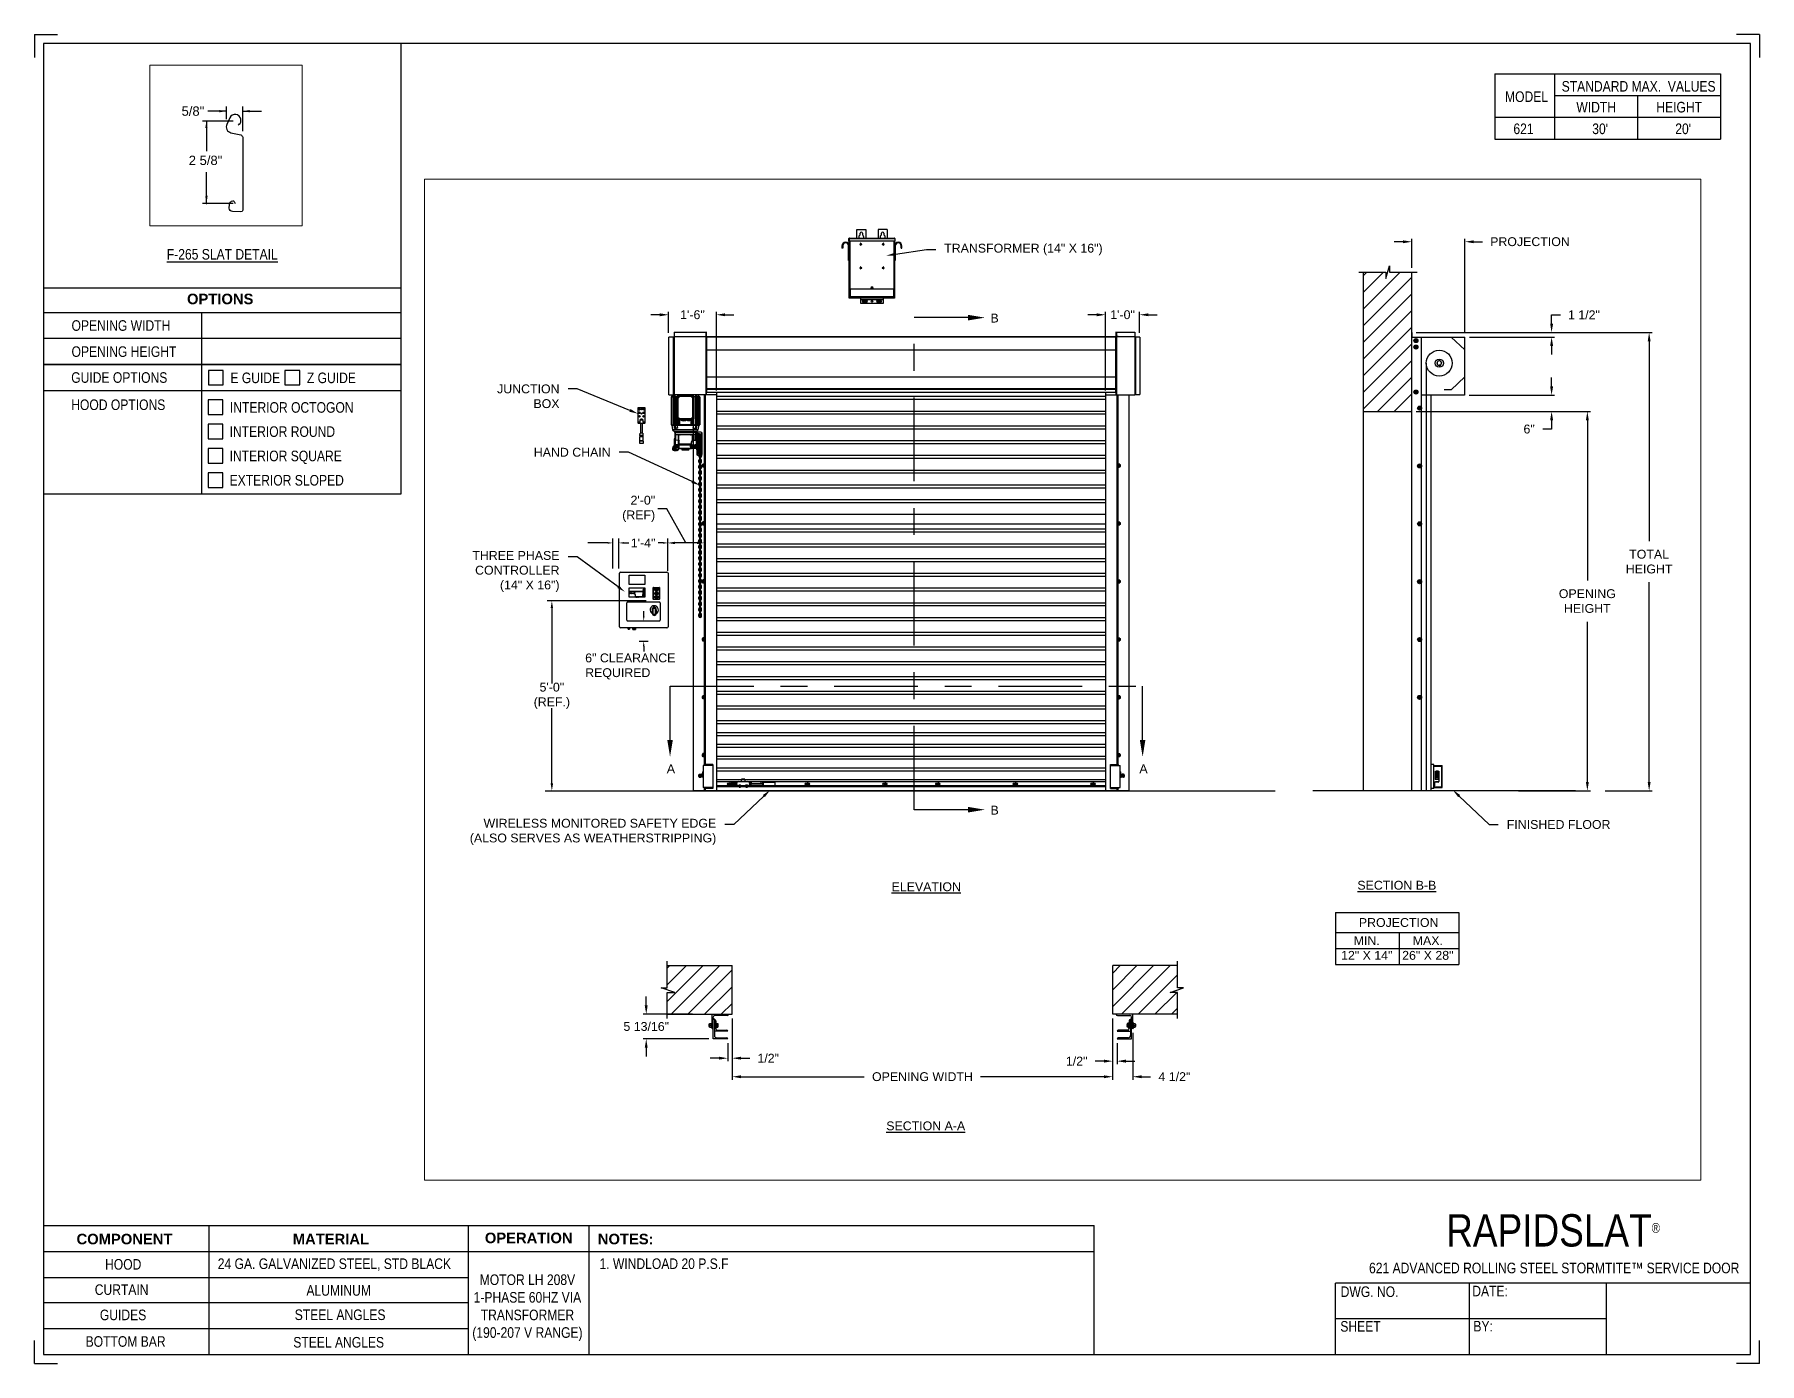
# Paper-space layout '621 LH 208V 1-PHASE' of a CAD drawing. Header units: inches. Extents: x 0.1 to 10.9, y 0.1 to 8.4.
# The model-space entities are those that its viewports show. They can reach past a viewport. Long polylines and large blocks are cut down to what shows.
import ezdxf
from ezdxf import colors
from ezdxf.entities.mleader import LeaderData, LeaderLine
from ezdxf.math import Vec2, Vec3

# ---------------------------------------------------------------- set-up
doc = ezdxf.new("R2010")
doc.units = ezdxf.units.IN
doc.header["$LTSCALE"] = 0.25
doc.header["$MEASUREMENT"] = 0
doc.linetypes.add('CENTER', pattern=[2, 1.25, -0.25, 0.25, -0.25])
for name, color, linetype in [('ANNOTATIONS', 1, 'Continuous'), ('DETAILS', 4, 'Continuous'), ('MOTOR LH', 7, 'Continuous'), ('SECTION CUTS', 6, 'CENTER'), ('TITLE BLOCK', 7, 'Continuous')]:
    doc.layers.add(name, color=color, linetype=linetype)
doc.styles.add('ARIAL', font='arial.ttf', dxfattribs={"height": 0.09375})
doc.styles.add('CADdetails-DIMENSIONS', font='ARIALN.TTF', dxfattribs={"height": 2.38})
doc.styles.add('ROMANS', font='Romans', dxfattribs={"height": 0.09375})
doc.styles.get("Standard").update_dxf_attribs({"font": 'romans.shx'})
doc.dimstyles.get("Standard").update_dxf_attribs({"dimscale": 60, "dimtxt": 0.0833, "dimasz": 0.0833, "dimexe": 0.0833, "dimexo": 0.04, "dimgap": 0.09, "dimtad": 0, "dimtih": 1, "dimtoh": 1, "dimdec": 4, "dimzin": 1, "dimdsep": 46, "dimlunit": 4, "dimtxsty": 'Standard', "dimcen": 0.09, "dimclrt": 150, "dimadec": 4, "dimazin": 2, "dimtfac": 1, "dimtdec": 0, "dimtofl": 0, "dimtmove": 0, "dimatfit": 3, "dimfxl": 1, "dimtolj": 1, "dimtzin": 0, "dimlwd": -1, "dimlwe": -1, "dimarcsym": 1})
doc.dimstyles.new('STANDARD$0', dxfattribs={"dimtxt": 0.09375, "dimasz": 0.09375, "dimexe": 0.03125, "dimexo": 0.046875, "dimgap": 0.09, "dimtad": 0, "dimtih": 1, "dimtoh": 1, "dimdec": 4, "dimzin": 0, "dimdsep": 46, "dimtxsty": 'ARIAL', "dimcen": 0.09, "dimadec": 0, "dimazin": 0, "dimtfac": 1, "dimtdec": 4, "dimtofl": 0, "dimtmove": 0, "dimatfit": 1, "dimfxl": 1, "dimtolj": 1, "dimtzin": 0, "dimarcsym": 0})
pattern_1 = [(45, (-1.13584, -32.78357), (-0.08838835, 0.08838835), [])]

psp = doc.layouts.new('621 LH 208V 1-PHASE')

# ---------------------------------------------------------------- texts
at = {"layer": 'TITLE BLOCK', "attachment_point": 2, "style": 'CADdetails-DIMENSIONS'}
for s, width, insert, char_height in [('MODEL', 0.28815, (9.45, 8.068), 0.0664), ('STANDARD MAX.  VALUES', 1.75949, (10.155, 8.133), 0.06641), ('WIDTH', 0.42908, (9.888, 8.002), 0.0664), ('HEIGHT', 0.42908, (10.41, 8.002), 0.0664), ('\\pxqc;621', 0.29952, (9.431, 7.866), 0.0664)]:
    psp.add_mtext_dynamic_manual_height_columns(s, width=width, gutter_width=1.363, heights=[0], dxfattribs=dict(at, insert=insert, char_height=char_height))
at = {"layer": 'TITLE BLOCK', "style": 'CADdetails-DIMENSIONS'}
for s, insert, char_height, width, attachment_point in [("30'", (9.913, 7.866), 0.0664, 1.75949, 2), ("20'", (10.435, 7.866), 0.0664, 1.75949, 2), ('{\\LF-265 SLAT DETAIL}', (1.248, 7.077), 0.06641, 1.75949, 2), ('{\\fArial|b1|i0|c0|p34;OPTIONS}', (1.235, 6.796), 0.06641, 1.75949, 2), ('OPENING WIDTH', (0.3, 6.629), 0.06641, 1.30693, 1), ('OPENING HEIGHT', (0.3, 6.465), 0.06641, 1.30693, 1), ('GUIDE OPTIONS', (0.298, 6.302), 0.06641, 1.30693, 1), ('E GUIDE', (1.299, 6.3), 0.0664, 1.23928, 1), ('Z GUIDE', (1.78, 6.3), 0.0664, 1.23928, 1), ('HOOD OPTIONS', (0.298, 6.131), 0.06641, 1.30693, 1), ('INTERIOR OCTOGON', (1.296, 6.114), 0.06641, 1.23928, 1), ('INTERIOR ROUND', (1.294, 5.962), 0.06641, 1.53035, 1), ('INTERIOR SQUARE', (1.294, 5.809), 0.06641, 1.53035, 1), ('EXTERIOR SLOPED', (1.294, 5.656), 0.06641, 1.53035, 1), ('\\A1;\\pxqc;RAPIDSLAT{\\H0.30337x;\\S® ^ ;}', (10.642, 1.008), 0.20312, 2.03069, 3), ('{\\fArial|b1|i0|c0|p34;COMPONENT}', (0.633, 0.885), 0.06641, 1.75949, 2), ('{\\fArial|b1|i0|c0|p34;MATERIAL}', (1.931, 0.885), 0.06641, 1.75949, 2), ('{\\fArial|b1|i0|c0|p34;OPERATION}', (3.175, 0.892), 0.06641, 1.75949, 2), ('{\\fArial|b1|i0|c0|p34;NOTES:}', (3.785, 0.885), 0.06641, 1.75949, 2), ('HOOD', (0.625, 0.726), 0.0664, 1.75949, 2), ('24 GA. GALVANIZED STEEL, STD BLACK', (1.953, 0.73), 0.06641, 1.75949, 2), ('\\pxql;1. WINDLOAD 20 P.S.F ', (5.176, 0.73), 0.06641, 3.11182, 2), ('621 {\\fArial|b0|i0|c0|p34;\u200b}ADVANCED ROLLING STEEL STORMTITE™ SERVICE DOOR', (9.624, 0.703), 0.06641, 2.79915, 2), ('CURTAIN', (0.615, 0.567), 0.0664, 1.75949, 2), ('ALUMINUM', (1.98, 0.562), 0.0664, 1.75949, 2), ('\\PMOTOR LH 208V 1-PHASE 60HZ VIA TRANSFORMER (190-207 V RANGE)', (3.167, 0.74), 0.06641, 0.76227, 2), ('DWG. NO.', (8.463, 0.554), 0.0664, 1.75949, 2), ('DATE:', (9.221, 0.558), 0.0664, 1.75949, 2), ('GUIDES', (0.624, 0.408), 0.0664, 1.75949, 2), ('STEEL ANGLES', (1.989, 0.409), 0.06641, 1.75949, 2), ('SHEET', (8.406, 0.336), 0.0664, 1.75949, 2), ('BY:', (9.177, 0.337), 0.0664, 1.75949, 2), ('BOTTOM BAR', (0.64, 0.241), 0.0664, 1.75949, 2), ('STEEL ANGLES', (1.98, 0.236), 0.06641, 1.75949, 2)]:
    psp.add_mtext(s, dxfattribs=dict(at, insert=insert, char_height=char_height, width=width, attachment_point=attachment_point))

msp = doc.modelspace()

# ---------------------------------------------------------------- texts
at = {"layer": 'ANNOTATIONS', "style": 'ARIAL'}
msp.add_text('2 5/8"', height=0.09375, dxfattribs=at).set_placement((174.00506, 217.00538))
at = {"layer": 'ANNOTATIONS', "char_height": 0.09375, "style": 'ARIAL'}
for s, insert, attachment_point in [('2\'-0"\\P(REF)', (177.22226, 223.40353), 6), ('1\'-4"', (177.22526, 223.04261), 6), ('6" CLEARANCE\\PREQUIRED', (176.48067, 221.73296), 4), ('5\'-0"\\P(REF.)', (176.12747, 221.42207), 5), ('\\A1;5/8"', (174.04705, 217.54689), 5)]:
    msp.add_mtext(s, dxfattribs=dict(at, insert=insert, attachment_point=attachment_point))
at = {"layer": 'ANNOTATIONS', "char_height": 0.09375, "attachment_point": 2, "style": 'ARIAL'}
for s, insert, width in [('{\\LELEVATION}', (180.0965, 219.44522), 3.0834986), ('{\\LSECTION B-B}', (185.08463, 219.46119), 1.3823677), ('{\\LSECTION A-A}', (180.0906, 216.91103), 1.3823677)]:
    msp.add_mtext(s, dxfattribs=dict(at, insert=insert, width=width))
for s, width, insert in [('PROJECTION ', 1.7594917, (185.10384, 219.06643)), ('MIN.\\P12" X 14" ', 0.6711642, (184.76572, 218.87444)), ('MAX.\\P26" X 28"', 0.6567117, (185.41315, 218.87444))]:
    msp.add_mtext_dynamic_manual_height_columns(s, width=width, gutter_width=1.36268, heights=[0], dxfattribs=dict(at, insert=insert))
at = {"layer": 'SECTION CUTS', "style": 'ARIAL'}
for s, p in [('B', (180.77715, 225.3786)), ('A', (177.34585, 220.60215)), ('A', (182.35539, 220.60215)), ('B', (180.77715, 220.16333))]:
    msp.add_text(s, height=0.09375, dxfattribs=at).set_placement(p)

# ---------------------------------------------------------------- blocks, each defined once
blk = doc.blocks.new('*D93')
at = {"layer": 'ANNOTATIONS', "color": 0, "lineweight": -2, "transparency": 16777216}
for p, q in [((177.128, 218.141), (177.128, 218.235)), ((177.617, 218.047), (177.096, 218.047)), ((177.792, 217.786), (177.096, 217.786)), ((177.128, 217.692), (177.128, 217.598))]:
    blk.add_line(p, q, dxfattribs=at)
at = {"layer": 'ANNOTATIONS', "color": 0, "transparency": 16777216}
for points in [[(177.112, 218.141), (177.143, 218.141), (177.128, 218.047)], [(177.112, 217.692), (177.143, 217.692), (177.128, 217.786)]]:
    blk.add_solid(points, dxfattribs=at)
at = {"layer": 'defpoints', "color": 0, "transparency": 16777216}
for p in [(177.664, 218.047), (177.128, 217.786), (177.839, 217.786)]:
    blk.add_point(p, dxfattribs=at)
at = {"layer": 'ANNOTATIONS', "color": 0, "transparency": 16777216, "insert": (177.128, 217.917), "char_height": 0.09375, "attachment_point": 5, "style": 'ARIAL'}
blk.add_mtext('\\A1;5 13/16"', dxfattribs=at)
blk = doc.blocks.new('*D94')
at = {"layer": 'ANNOTATIONS', "color": 0, "lineweight": -2, "transparency": 16777216}
for p, q in [((182.072, 218.001), (182.072, 217.519)), ((182.119, 217.739), (182.119, 217.519)), ((181.979, 217.55), (181.885, 217.55)), ((182.213, 217.55), (182.307, 217.55))]:
    blk.add_line(p, q, dxfattribs=at)
at = {"layer": 'ANNOTATIONS', "color": 0, "transparency": 16777216}
for points in [[(181.979, 217.566), (181.979, 217.534), (182.072, 217.55)], [(182.213, 217.566), (182.213, 217.534), (182.119, 217.55)]]:
    blk.add_solid(points, dxfattribs=at)
at = {"layer": 'defpoints', "color": 0, "transparency": 16777216}
for p in [(182.072, 218.047), (182.119, 217.786), (182.119, 217.55)]:
    blk.add_point(p, dxfattribs=at)
at = {"layer": 'ANNOTATIONS', "color": 0, "transparency": 16777216, "insert": (181.691, 217.55), "char_height": 0.0938, "attachment_point": 5, "style": 'ARIAL'}
blk.add_mtext('\\A1;1/2"', dxfattribs=at)
blk = doc.blocks.new('*D95')
at = {"layer": 'ANNOTATIONS', "color": 0, "lineweight": -2, "transparency": 16777216}
for p, q in [((178.039, 218.001), (178.039, 217.55)), ((177.992, 217.739), (177.992, 217.55)), ((177.898, 217.581), (177.805, 217.581)), ((178.133, 217.581), (178.226, 217.581))]:
    blk.add_line(p, q, dxfattribs=at)
at = {"layer": 'ANNOTATIONS', "color": 0, "transparency": 16777216}
for points in [[(177.898, 217.597), (177.898, 217.566), (177.992, 217.581)], [(178.133, 217.597), (178.133, 217.566), (178.039, 217.581)]]:
    blk.add_solid(points, dxfattribs=at)
at = {"layer": 'defpoints', "color": 0, "transparency": 16777216}
for p in [(178.039, 218.047), (177.992, 217.786), (177.992, 217.581)]:
    blk.add_point(p, dxfattribs=at)
at = {"layer": 'ANNOTATIONS', "color": 0, "transparency": 16777216, "insert": (178.421, 217.581), "char_height": 0.0938, "attachment_point": 5, "style": 'ARIAL'}
blk.add_mtext('\\A1;1/2"', dxfattribs=at)
blk = doc.blocks.new('*D96')
at = {"layer": 'ANNOTATIONS', "color": 0, "lineweight": -2, "transparency": 16777216}
for p, q in [((177.365, 225.271), (177.365, 225.492)), ((177.871, 224.659), (177.871, 225.492)), ((177.271, 225.461), (177.177, 225.461)), ((177.964, 225.461), (178.058, 225.461))]:
    blk.add_line(p, q, dxfattribs=at)
at = {"layer": 'ANNOTATIONS', "color": 0, "transparency": 16777216}
for points in [[(177.271, 225.476), (177.271, 225.445), (177.365, 225.461)], [(177.964, 225.476), (177.964, 225.445), (177.871, 225.461)]]:
    blk.add_solid(points, dxfattribs=at)
at = {"layer": 'defpoints', "color": 0, "transparency": 16777216}
for p in [(177.365, 225.461), (177.365, 225.224), (177.871, 224.612)]:
    blk.add_point(p, dxfattribs=at)
at = {"layer": 'ANNOTATIONS', "color": 0, "transparency": 16777216, "insert": (177.618, 225.461), "char_height": 0.0938, "attachment_point": 5, "style": 'ARIAL'}
blk.add_mtext('\\A1;1\'-6"', dxfattribs=at)
blk = doc.blocks.new('*D97')
at = {"layer": 'ANNOTATIONS', "color": 0, "lineweight": -2, "transparency": 16777216}
for p, q in [((181.997, 224.659), (181.997, 225.492)), ((182.357, 225.271), (182.357, 225.492)), ((181.903, 225.461), (181.81, 225.461)), ((182.451, 225.461), (182.545, 225.461))]:
    blk.add_line(p, q, dxfattribs=at)
at = {"layer": 'ANNOTATIONS', "color": 0, "transparency": 16777216}
for points in [[(181.903, 225.476), (181.903, 225.445), (181.997, 225.461)], [(182.451, 225.476), (182.451, 225.445), (182.357, 225.461)]]:
    blk.add_solid(points, dxfattribs=at)
at = {"layer": 'defpoints', "color": 0, "transparency": 16777216}
for p in [(181.997, 225.461), (182.357, 225.224), (181.997, 224.612)]:
    blk.add_point(p, dxfattribs=at)
at = {"layer": 'ANNOTATIONS', "color": 0, "transparency": 16777216, "insert": (182.177, 225.461), "char_height": 0.0938, "attachment_point": 5, "style": 'ARIAL'}
blk.add_mtext('\\A1;1\'-0"', dxfattribs=at)
blk = doc.blocks.new('*D98')
at = {"layer": 'ANNOTATIONS', "color": 0, "lineweight": -2, "transparency": 16777216}
for p, q in [((182.072, 218.001), (182.072, 217.353)), ((182.285, 217.851), (182.285, 217.353)), ((181.979, 217.385), (181.885, 217.385)), ((182.379, 217.385), (182.472, 217.385))]:
    blk.add_line(p, q, dxfattribs=at)
at = {"layer": 'ANNOTATIONS', "color": 0, "transparency": 16777216}
for points in [[(181.979, 217.4), (181.979, 217.369), (182.072, 217.385)], [(182.379, 217.4), (182.379, 217.369), (182.285, 217.385)]]:
    blk.add_solid(points, dxfattribs=at)
at = {"layer": 'defpoints', "color": 0, "transparency": 16777216}
for p in [(182.072, 218.047), (182.285, 217.897), (182.285, 217.385)]:
    blk.add_point(p, dxfattribs=at)
at = {"layer": 'ANNOTATIONS', "color": 0, "transparency": 16777216, "insert": (182.727, 217.385), "char_height": 0.0938, "attachment_point": 5, "style": 'ARIAL'}
blk.add_mtext('\\A1;4 1/2"', dxfattribs=at)
blk = doc.blocks.new('*D101')
at = {"layer": 'ANNOTATIONS', "color": 0, "lineweight": -2, "transparency": 16777216}
for p, q in [((178.039, 218.001), (178.039, 217.353)), ((182.072, 218.001), (182.072, 217.353)), ((178.133, 217.385), (179.439, 217.385)), ((181.979, 217.385), (180.672, 217.385))]:
    blk.add_line(p, q, dxfattribs=at)
at = {"layer": 'ANNOTATIONS', "color": 0, "transparency": 16777216}
for points in [[(178.133, 217.4), (178.133, 217.369), (178.039, 217.385)], [(181.979, 217.4), (181.979, 217.369), (182.072, 217.385)]]:
    blk.add_solid(points, dxfattribs=at)
at = {"layer": 'defpoints', "color": 0, "transparency": 16777216}
for p in [(178.039, 218.047), (182.072, 218.047), (182.072, 217.385)]:
    blk.add_point(p, dxfattribs=at)
at = {"layer": 'ANNOTATIONS', "color": 0, "transparency": 16777216, "insert": (180.056, 217.385), "char_height": 0.09375, "attachment_point": 5, "style": 'ARIAL'}
blk.add_mtext('\\A1;OPENING WIDTH', dxfattribs=at)
blk = doc.blocks.new('*D102')
at = {"layer": 'ANNOTATIONS', "color": 0, "lineweight": -2, "transparency": 16777216}
for p, q in [((185.149, 226.235), (185.055, 226.235)), ((185.243, 225.96), (185.243, 226.266)), ((185.807, 225.272), (185.807, 226.266)), ((185.9, 226.235), (185.994, 226.235))]:
    blk.add_line(p, q, dxfattribs=at)
at = {"layer": 'ANNOTATIONS', "color": 0, "transparency": 16777216}
for points in [[(185.149, 226.25), (185.149, 226.219), (185.243, 226.235)], [(185.9, 226.25), (185.9, 226.219), (185.807, 226.235)]]:
    blk.add_solid(points, dxfattribs=at)
at = {"layer": 'defpoints', "color": 0, "transparency": 16777216}
for p in [(185.807, 226.235), (185.243, 225.913), (185.807, 225.225)]:
    blk.add_point(p, dxfattribs=at)
at = {"layer": 'ANNOTATIONS', "color": 0, "transparency": 16777216, "insert": (186.496, 226.235), "char_height": 0.09375, "attachment_point": 5, "style": 'ARIAL'}
blk.add_mtext('\\A1;PROJECTION ', dxfattribs=at)
blk = doc.blocks.new('*D90')
at = {"layer": 'ANNOTATIONS', "color": 0, "lineweight": -2, "transparency": 16777216}
for p, q in [((185.29, 224.437), (187.136, 224.437)), ((187.104, 224.343), (187.104, 222.643)), ((187.104, 220.509), (187.104, 222.208)), ((186.374, 220.415), (187.136, 220.415))]:
    blk.add_line(p, q, dxfattribs=at)
at = {"layer": 'ANNOTATIONS', "color": 0, "transparency": 16777216}
for points in [[(187.089, 224.343), (187.12, 224.343), (187.104, 224.437)], [(187.089, 220.509), (187.12, 220.509), (187.104, 220.415)]]:
    blk.add_solid(points, dxfattribs=at)
at = {"layer": 'defpoints', "color": 0, "transparency": 16777216}
for p in [(185.243, 224.437), (186.327, 220.415), (187.104, 220.415)]:
    blk.add_point(p, dxfattribs=at)
at = {"layer": 'ANNOTATIONS', "color": 0, "transparency": 16777216, "insert": (187.104, 222.426), "char_height": 0.09375, "attachment_point": 5, "style": 'ARIAL'}
blk.add_mtext('\\A1;OPENING\\PHEIGHT', dxfattribs=at)
blk = doc.blocks.new('*D91')
at = {"layer": 'ANNOTATIONS', "color": 0, "lineweight": -2, "transparency": 16777216}
for p, q in [((185.29, 225.273), (187.791, 225.273)), ((187.759, 225.179), (187.759, 223.061)), ((187.759, 220.509), (187.759, 222.626)), ((187.294, 220.415), (187.791, 220.415))]:
    blk.add_line(p, q, dxfattribs=at)
at = {"layer": 'ANNOTATIONS', "color": 0, "transparency": 16777216}
for points in [[(187.744, 225.179), (187.775, 225.179), (187.759, 225.273)], [(187.744, 220.509), (187.775, 220.509), (187.759, 220.415)]]:
    blk.add_solid(points, dxfattribs=at)
at = {"layer": 'defpoints', "color": 0, "transparency": 16777216}
for p in [(185.243, 225.273), (187.247, 220.415), (187.759, 220.415)]:
    blk.add_point(p, dxfattribs=at)
at = {"layer": 'ANNOTATIONS', "color": 0, "transparency": 16777216, "insert": (187.759, 222.844), "char_height": 0.0938, "attachment_point": 5, "style": 'ARIAL'}
blk.add_mtext('\\A1;TOTAL\\PHEIGHT', dxfattribs=at)
blk = doc.blocks.new('*D92')
at = {"layer": 'ANNOTATIONS', "color": 0, "lineweight": -2, "transparency": 16777216}
for p, q in [((186.725, 224.701), (186.725, 224.795)), ((185.851, 224.608), (186.757, 224.608)), ((185.851, 224.437), (186.757, 224.437)), ((186.725, 224.343), (186.725, 224.249)), ((186.725, 224.249), (186.632, 224.249))]:
    blk.add_line(p, q, dxfattribs=at)
at = {"layer": 'ANNOTATIONS', "color": 0, "transparency": 16777216}
for points in [[(186.71, 224.701), (186.741, 224.701), (186.725, 224.608)], [(186.71, 224.343), (186.741, 224.343), (186.725, 224.437)]]:
    blk.add_solid(points, dxfattribs=at)
at = {"layer": 'defpoints', "color": 0, "transparency": 16777216}
for p in [(185.805, 224.608), (185.805, 224.437), (186.725, 224.437)]:
    blk.add_point(p, dxfattribs=at)
at = {"layer": 'ANNOTATIONS', "color": 0, "transparency": 16777216, "insert": (186.487, 224.249), "char_height": 0.0938, "attachment_point": 5, "style": 'ARIAL'}
blk.add_mtext('\\A1;6"', dxfattribs=at)
blk = doc.blocks.new('*D133')
at = {"layer": 'ANNOTATIONS', "color": 0, "lineweight": -2, "transparency": 16777216}
for p, q in [((186.725, 225.366), (186.725, 225.46)), ((186.725, 225.46), (186.819, 225.46)), ((185.854, 225.273), (186.757, 225.273)), ((185.854, 225.225), (186.757, 225.225)), ((186.725, 225.131), (186.725, 225.038))]:
    blk.add_line(p, q, dxfattribs=at)
at = {"layer": 'ANNOTATIONS', "color": 0, "transparency": 16777216}
for points in [[(186.71, 225.366), (186.741, 225.366), (186.725, 225.273)], [(186.71, 225.131), (186.741, 225.131), (186.725, 225.225)]]:
    blk.add_solid(points, dxfattribs=at)
at = {"layer": 'defpoints', "color": 0, "transparency": 16777216}
for p in [(185.807, 225.273), (185.807, 225.225), (186.725, 225.273)]:
    blk.add_point(p, dxfattribs=at)
at = {"layer": 'ANNOTATIONS', "color": 0, "transparency": 16777216, "insert": (187.068, 225.46), "char_height": 0.0938, "attachment_point": 5, "style": 'ARIAL'}
blk.add_mtext('\\A1;1 1/2"', dxfattribs=at)

# ---------------------------------------------------------------- dimensions: what is measured, and where the dimension line sits
at = {"layer": 'ANNOTATIONS'}
dim = msp.add_linear_dim(base=(185.80671, 226.23467), p1=(185.24283, 225.91347), p2=(185.80671, 225.22508), text='PROJECTION ', dimstyle='STANDARD$0', dxfattribs=at)
dim.commit()
dim.dimension.update_dxf_attribs({"geometry": '*D102', "text_midpoint": (186.49582, 226.23467)})
for base, p1, p2, angle, text, picture, middle in [((177.36474, 225.46051), (177.87069, 224.61169), (177.36474, 225.22384), 180, '1\'-6"', '*D96', (177.61771, 225.46051)), ((181.99718, 225.46051), (182.35738, 225.22422), (181.99718, 224.61169), 180, '1\'-0"', '*D97', (182.17728, 225.46051)), ((177.1276, 217.78574), (177.66395, 218.04741), (177.83895, 217.78574), 90, '5 13/16"', '*D93', (177.1276, 217.91658)), ((177.99207, 217.58132), (178.03895, 218.04742), (177.99207, 217.78574), 180, '1/2"', '*D95', (178.42052, 217.58132))]:
    dim = msp.add_linear_dim(base=base, p1=p1, p2=p2, angle=angle, text=text, dimstyle='STANDARD$0', dxfattribs=at)
    dim.commit()
    dim.dimension.update_dxf_attribs({"geometry": picture, "text_midpoint": middle, "dimtype": 160})
for base, p1, p2, text, picture, middle in [((186.72538, 225.27272), (185.80671, 225.22508), (185.80671, 225.27272), '1 1/2"', '*D133', (187.06782, 225.46022)), ((187.75941, 220.41511), (185.24283, 225.27272), (187.24736, 220.41511), 'TOTAL\\PHEIGHT', '*D91', (187.75941, 222.84392)), ((186.72538, 224.43674), (185.80458, 224.60767), (185.80458, 224.43674), '6"', '*D92', (186.4875, 224.24924)), ((187.10442, 220.41511), (185.24283, 224.43674), (186.32702, 220.41511), 'OPENING\\PHEIGHT', '*D90', (187.10442, 222.42592))]:
    dim = msp.add_linear_dim(base=base, p1=p1, p2=p2, angle=90, text=text, dimstyle='STANDARD$0', dxfattribs=at)
    dim.commit()
    dim.dimension.update_dxf_attribs({"geometry": picture, "text_midpoint": middle})
dim = msp.add_aligned_dim(p1=(178.03895, 218.04742), p2=(182.07228, 218.04742), distance=-0.6628, text='OPENING WIDTH', dimstyle='STANDARD$0', dxfattribs=at)
dim.commit()
dim.dimension.update_dxf_attribs({"geometry": '*D101', "text_midpoint": (180.05561, 217.38462)})
for base, p2, text, picture, middle in [((182.11915, 217.55007), (182.11915, 217.78574), '1/2"', '*D94', (181.6907, 217.55007)), ((182.28478, 217.38462), (182.28478, 217.89742), '4 1/2"', '*D98', (182.72727, 217.38462))]:
    dim = msp.add_linear_dim(base=base, p1=(182.07228, 218.04742), p2=p2, text=text, dimstyle='STANDARD$0', dxfattribs=at)
    dim.commit()
    dim.dimension.update_dxf_attribs({"geometry": picture, "text_midpoint": middle, "dimtype": 160})

# ---------------------------------------------------------------- hatches: boundary and pattern name
at = {"layer": 'MOTOR LH'}
h = msp.add_hatch(dxfattribs=at)
h.set_pattern_fill('ANSI31', color=256, style=0)
h.set_pattern_definition([(45, (-1.9832, -32.78357), (-0.08838835, 0.08838835), [])])
h.paths.add_polyline_path([(184.72721, 224.43674), (185.24283, 224.43674), (185.24283, 225.91347), (185.00634, 225.91347), (185.00634, 225.97813), (184.96792, 225.84477), (184.96792, 225.91347), (184.72721, 225.91347)])
h = msp.add_hatch(dxfattribs=at)
h.set_pattern_fill('ANSI31', color=256, style=0)
h.set_pattern_definition(pattern_1)
h.paths.add_polyline_path([(178.03895, 218.56305), (177.35145, 218.56305), (177.35145, 218.32585), (177.28734, 218.32585), (177.42941, 218.27894), (177.35145, 218.27894), (177.35145, 218.04742), (178.03895, 218.04742), (178.03895, 218.20993)])
h = msp.add_hatch(dxfattribs=at)
h.set_pattern_fill('ANSI31', color=256, style=0)
h.set_pattern_definition(pattern_1)
h.paths.add_polyline_path([(182.82388, 218.32585), (182.75978, 218.32585), (182.75978, 218.56305), (182.07228, 218.56305), (182.07228, 218.04742), (182.09045, 218.04742), (182.75978, 218.04742), (182.75978, 218.27894), (182.68181, 218.27894)])

# ---------------------------------------------------------------- linework, layer by layer
at = {"layer": 'ANNOTATIONS'}
for p, q in [((176.71936, 223.04261), (176.51015, 223.04261)), ((176.7725, 222.77305), (176.7725, 223.08974)), ((176.83817, 222.77305), (176.83817, 223.08974)), ((176.89161, 223.04261), (176.94475, 223.04261)), ((177.30652, 223.04261), (177.25338, 223.04261)), ((177.35543, 222.74794), (177.35543, 223.08974)), ((177.66513, 223.04261), (177.43309, 223.04261)), ((177.12733, 222.42941), (176.07638, 222.42941)), ((176.12747, 222.35175), (176.12747, 221.55133)), ((177.1483, 222.21402), (177.05404, 222.21402)), ((177.10117, 222.26716), (177.10117, 222.3203)), ((177.1483, 221.99872), (177.05404, 221.99872)), ((177.10117, 221.94558), (177.10117, 221.89244)), ((176.12747, 220.49278), (176.12747, 221.2928)), ((184.43515, 219.12586), (184.43515, 218.57449)), ((184.43515, 219.12586), (185.74292, 219.12586)), ((185.74292, 219.12586), (185.74292, 218.57449)), ((184.43515, 218.91439), (185.74292, 218.91439)), ((185.10801, 218.91439), (185.10801, 218.57449)), ((184.43515, 218.74444), (185.74292, 218.74444)), ((184.43515, 218.57449), (185.74292, 218.57449)), ((174.38391, 217.54689), (174.19641, 217.54689)), ((174.38391, 217.46513), (174.38391, 217.59376)), ((174.54842, 217.34678), (174.54842, 217.59376)), ((174.54842, 217.54689), (174.73592, 217.54689)), ((174.45223, 217.44645), (174.14443, 217.44645)), ((174.18291, 217.44645), (174.18291, 217.14489)), ((174.18291, 216.61924), (174.18291, 216.93393)), ((174.45223, 216.61924), (174.14443, 216.61924))]:
    msp.add_line(p, q, dxfattribs=at)
for p in [(174.5126, 217.41494), (174.18291, 216.69374), (174.18291, 216.61924)]:
    msp.add_point(p, dxfattribs=at)
for points in [[(176.71936, 223.05147), (176.71936, 223.03376), (176.7725, 223.04261)], [(176.89161, 223.05147), (176.89161, 223.03376), (176.83847, 223.04261)], [(177.30652, 223.05147), (177.30652, 223.03376), (177.35965, 223.04261)], [(177.43309, 223.02967), (177.43309, 223.05556), (177.35543, 223.04261)], [(177.66513, 223.02967), (177.66513, 223.05556), (177.7428, 223.04261)], [(176.14042, 222.35175), (176.11453, 222.35175), (176.12747, 222.42941)], [(177.11003, 222.26716), (177.09232, 222.26716), (177.10117, 222.21402)], [(177.11003, 221.94558), (177.09232, 221.94558), (177.10117, 221.99872)], [(176.14042, 220.49278), (176.11453, 220.49278), (176.12747, 220.41511)], [(174.31358, 217.53517), (174.31358, 217.55861), (174.38391, 217.54689)], [(174.61874, 217.55861), (174.61874, 217.53517), (174.54842, 217.54689)], [(174.19463, 217.37613), (174.17119, 217.37613), (174.18291, 217.44645)], [(174.19463, 216.68956), (174.17119, 216.68956), (174.18291, 216.61924)]]:
    msp.add_solid(points, dxfattribs=at)
at = {"layer": 'DETAILS'}
msp.add_lwpolyline([(174.50223, 217.40975, 0.33746117), (174.52916, 217.44781), (174.52884, 217.46569, 0.73725505), (174.4187, 217.48055), (174.38789, 217.41413, 0.47976839), (174.4297, 217.32981), (174.52811, 217.30824, -0.21720182), (174.54842, 217.28428), (174.54842, 216.54957, -0.36619075), (174.52868, 216.53415), (174.44402, 216.53687, -0.41028649), (174.41276, 216.57038), (174.41469, 216.60768, -0.37745755), (174.44852, 216.644, -0.31905635), (174.4604, 216.63852), (174.47147, 216.61924)], format="xyb", dxfattribs=at)
at = {"layer": 'MOTOR LH'}
for p, q in [((179.36053, 226.36472), (179.45428, 226.36472)), ((179.36053, 226.27396), (179.36053, 226.36472)), ((179.45428, 226.36472), (179.45428, 226.27396)), ((179.68084, 226.36472), (179.58709, 226.36472)), ((179.58709, 226.36472), (179.58709, 226.27396)), ((179.68084, 226.36472), (179.68084, 226.27396)), ((179.21043, 226.19129), (179.20295, 226.19129)), ((179.20295, 226.19129), (179.20295, 226.16754)), ((179.21043, 226.16754), (179.20295, 226.16754)), ((179.21043, 226.19129), (179.21043, 226.16754)), ((179.27298, 226.03472), (179.27298, 226.19129)), ((179.27298, 226.19129), (179.28045, 226.19129)), ((179.27651, 226.26785), (179.2795, 226.26785)), ((179.27651, 226.24076), (179.27651, 226.26785)), ((179.2795, 226.24076), (179.27651, 226.24076)), ((179.2795, 226.26785), (179.2795, 226.24076)), ((179.27994, 226.26785), (179.76143, 226.26785)), ((179.27994, 226.26785), (179.27994, 226.24076)), ((179.76143, 226.24076), (179.27994, 226.24076)), ((179.28045, 226.26963), (179.28045, 226.27008)), ((179.28045, 225.63816), (179.28045, 226.24076)), ((179.28263, 226.27396), (179.75875, 226.27396)), ((179.28657, 226.24076), (179.28657, 225.73191)), ((179.40005, 226.20997), (179.39132, 226.20997)), ((179.39132, 226.20997), (179.39132, 226.20698)), ((179.39132, 226.20698), (179.40005, 226.20698)), ((179.39569, 226.3074), (179.39569, 226.32566)), ((179.40005, 226.2187), (179.40005, 226.20997)), ((179.40304, 226.2187), (179.40005, 226.2187)), ((179.40005, 226.20698), (179.40005, 226.19825)), ((179.40005, 226.19825), (179.40304, 226.19825)), ((179.40304, 226.20997), (179.40304, 226.2187)), ((179.41177, 226.20997), (179.40304, 226.20997)), ((179.40304, 226.19825), (179.40304, 226.20698)), ((179.40304, 226.20698), (179.41177, 226.20698)), ((179.41177, 226.20698), (179.41177, 226.20997)), ((179.41913, 226.32566), (179.41913, 226.3074)), ((179.62225, 226.3074), (179.62225, 226.32566)), ((179.63834, 226.20997), (179.6296, 226.20997)), ((179.6296, 226.20997), (179.6296, 226.20698)), ((179.6296, 226.20698), (179.63834, 226.20698)), ((179.64132, 226.2187), (179.63834, 226.2187)), ((179.63834, 226.2187), (179.63834, 226.20997)), ((179.63834, 226.20698), (179.63834, 226.19825)), ((179.63834, 226.19825), (179.64132, 226.19825)), ((179.64132, 226.20997), (179.64132, 226.2187)), ((179.65005, 226.20997), (179.64132, 226.20997)), ((179.64132, 226.20698), (179.65005, 226.20698)), ((179.64132, 226.19825), (179.64132, 226.20698)), ((179.64569, 226.32566), (179.64569, 226.3074)), ((179.65005, 226.20698), (179.65005, 226.20997)), ((179.75481, 225.73191), (179.75481, 226.24076)), ((179.76092, 226.27008), (179.76092, 226.26963)), ((179.76092, 226.24076), (179.76092, 225.63816)), ((179.7684, 226.19129), (179.76092, 226.19129)), ((179.76143, 226.26785), (179.76143, 226.24076)), ((179.76486, 226.26785), (179.76188, 226.26785)), ((179.76188, 226.26785), (179.76188, 226.24076)), ((179.76188, 226.24076), (179.76486, 226.24076)), ((179.76486, 226.26785), (179.76486, 226.24076)), ((179.7684, 226.19129), (179.7684, 226.03472)), ((179.83095, 226.19129), (179.83842, 226.19129)), ((179.83095, 226.16754), (179.83095, 226.19129)), ((179.83095, 226.16754), (179.83842, 226.16754)), ((179.83842, 226.16754), (179.83842, 226.19129)), ((179.28045, 226.03472), (179.27298, 226.03472)), ((179.76092, 226.03472), (179.7684, 226.03472)), ((179.40005, 225.95934), (179.39132, 225.95934)), ((179.39132, 225.95934), (179.39132, 225.95635)), ((179.39132, 225.95635), (179.40005, 225.95635)), ((179.40304, 225.96807), (179.40005, 225.96807)), ((179.40005, 225.96807), (179.40005, 225.95934)), ((179.40005, 225.95635), (179.40005, 225.94762)), ((179.40005, 225.94762), (179.40304, 225.94762)), ((179.40304, 225.95934), (179.40304, 225.96807)), ((179.41177, 225.95934), (179.40304, 225.95934)), ((179.40304, 225.94762), (179.40304, 225.95635)), ((179.40304, 225.95635), (179.41177, 225.95635)), ((179.41177, 225.95635), (179.41177, 225.95934)), ((179.63834, 225.95934), (179.6296, 225.95934)), ((179.6296, 225.95934), (179.6296, 225.95635)), ((179.6296, 225.95635), (179.63834, 225.95635)), ((179.63834, 225.96807), (179.63834, 225.95934)), ((179.64132, 225.96807), (179.63834, 225.96807)), ((179.63834, 225.95635), (179.63834, 225.94762)), ((179.63834, 225.94762), (179.64132, 225.94762)), ((179.64132, 225.95934), (179.64132, 225.96807)), ((179.65005, 225.95934), (179.64132, 225.95934)), ((179.64132, 225.94762), (179.64132, 225.95635)), ((179.64132, 225.95635), (179.65005, 225.95635)), ((179.65005, 225.95635), (179.65005, 225.95934)), ((184.68082, 225.91347), (184.96792, 225.91347)), ((184.72721, 225.91347), (184.72721, 220.41511)), ((184.96792, 225.84477), (185.00634, 225.97813)), ((184.96792, 225.91347), (184.96792, 225.84477)), ((185.00634, 225.97813), (185.00634, 225.91347)), ((185.00634, 225.91347), (185.30153, 225.91347)), ((185.24283, 220.41511), (185.24283, 225.91347)), ((179.76092, 225.73191), (179.28045, 225.73191)), ((179.28045, 225.65379), (179.28344, 225.65379)), ((179.28344, 225.73191), (179.28344, 225.63816)), ((179.28344, 225.72651), (179.2857, 225.72651)), ((179.2857, 225.73191), (179.2857, 225.65436)), ((179.2857, 225.65436), (179.75568, 225.65436)), ((179.28631, 225.65004), (179.28631, 225.65239)), ((179.28657, 225.63816), (179.28657, 225.64862)), ((179.28725, 225.65132), (179.28725, 225.65004)), ((179.28869, 225.65044), (179.28869, 225.65436)), ((179.28869, 225.65044), (179.75269, 225.65044)), ((179.28963, 225.73191), (179.28963, 225.65436)), ((179.29038, 225.64691), (179.29038, 225.64597)), ((179.29038, 225.64691), (179.751, 225.64691)), ((179.29038, 225.64597), (179.751, 225.64597)), ((179.31603, 225.65044), (179.31603, 225.64691)), ((179.37466, 225.65004), (179.31603, 225.65004)), ((179.35513, 225.6499), (179.35513, 225.64691)), ((179.35513, 225.6499), (179.46749, 225.6499)), ((179.37466, 225.65044), (179.37466, 225.6499)), ((179.41131, 225.65044), (179.41131, 225.64691)), ((179.44796, 225.6499), (179.44796, 225.65044)), ((179.59341, 225.65004), (179.44796, 225.65004)), ((179.46749, 225.64691), (179.46749, 225.6499)), ((179.52655, 225.7534), (179.51483, 225.7534)), ((179.51483, 225.74168), (179.52655, 225.74168)), ((179.57388, 225.6499), (179.57388, 225.64691)), ((179.57388, 225.6499), (179.68624, 225.6499)), ((179.59341, 225.65044), (179.59341, 225.6499)), ((179.63006, 225.65044), (179.63006, 225.64691)), ((179.66671, 225.6499), (179.66671, 225.65044)), ((179.72534, 225.65004), (179.66671, 225.65004)), ((179.68624, 225.64691), (179.68624, 225.6499)), ((179.72534, 225.64691), (179.72534, 225.65044)), ((179.72967, 225.65044), (179.72967, 225.64691)), ((179.72967, 225.64597), (179.72967, 225.63816)), ((179.751, 225.64691), (179.751, 225.64597)), ((179.75175, 225.65436), (179.75175, 225.73191)), ((179.75269, 225.65436), (179.75269, 225.65044)), ((179.75413, 225.65132), (179.75413, 225.65004)), ((179.75481, 225.64862), (179.75481, 225.63816)), ((179.75506, 225.65004), (179.75506, 225.65239)), ((179.75568, 225.65436), (179.75568, 225.73191)), ((179.75568, 225.72651), (179.75794, 225.72651)), ((179.75794, 225.63816), (179.75794, 225.73191)), ((179.75794, 225.65379), (179.76092, 225.65379)), ((179.76092, 225.63816), (179.28045, 225.63816)), ((179.4035, 225.58011), (179.4035, 225.63816)), ((179.63788, 225.61994), (179.4035, 225.61994)), ((179.63788, 225.61905), (179.4035, 225.61905)), ((179.63788, 225.58011), (179.4035, 225.58011)), ((179.42694, 225.61234), (179.46405, 225.61234)), ((179.46405, 225.59476), (179.42694, 225.59476)), ((179.57733, 225.61234), (179.61444, 225.61234)), ((179.61444, 225.59476), (179.57733, 225.59476)), ((179.63788, 225.63816), (179.63788, 225.58011)), ((177.42013, 225.22384), (177.36897, 225.22384)), ((177.41692, 224.61339), (177.41692, 225.22384)), ((177.42013, 225.22384), (177.42013, 224.61339)), ((177.42093, 225.22384), (177.42093, 224.61339)), ((177.42264, 225.27751), (177.42264, 224.61339)), ((177.42264, 225.22956), (177.74703, 225.22956)), ((177.76196, 225.22635), (177.42264, 225.22635)), ((177.74703, 225.22635), (177.74703, 225.22981)), ((177.74703, 225.22981), (177.76623, 225.22981)), ((177.75555, 225.22635), (177.75555, 225.22981)), ((177.76196, 225.22981), (177.76196, 225.27751)), ((177.76196, 224.61088), (177.76196, 225.22635)), ((177.76623, 225.22555), (177.76196, 225.22555)), ((177.76623, 225.22981), (177.76623, 225.27829)), ((177.76623, 225.23034), (182.10587, 225.23034)), ((177.76623, 225.22688), (182.10587, 225.22688)), ((177.76623, 225.22688), (177.76623, 224.63674)), ((182.10587, 225.27829), (182.10587, 225.22981)), ((182.1293, 225.22981), (182.10587, 225.22981)), ((182.10587, 224.63674), (182.10587, 225.22688)), ((182.11436, 225.22555), (182.10587, 225.22555)), ((182.11436, 225.27751), (182.11436, 225.22981)), ((182.30833, 225.22635), (182.11436, 225.22635)), ((182.11436, 225.22635), (182.11436, 224.61169)), ((182.12077, 225.22635), (182.12077, 225.22981)), ((182.1293, 225.22635), (182.1293, 225.22981)), ((182.1293, 225.22956), (182.30833, 225.22956)), ((182.30833, 225.27751), (182.30833, 224.61462)), ((182.36161, 225.22422), (182.30833, 225.22422)), ((182.31046, 224.61462), (182.31046, 225.22422)), ((182.31366, 225.22422), (182.31366, 224.61462)), ((185.24283, 225.21912), (185.24466, 225.21912)), ((185.24363, 225.27272), (185.24363, 225.22375)), ((185.24416, 225.22482), (185.24466, 225.22482)), ((185.24466, 220.41779), (185.24466, 225.22508)), ((185.24466, 225.22508), (185.80671, 225.22508)), ((185.24576, 225.22588), (185.24576, 225.27272)), ((185.24576, 225.22588), (185.24657, 225.22588)), ((185.24657, 225.22588), (185.24657, 225.27272)), ((185.29126, 225.19918), (185.2918, 225.20084)), ((185.29126, 225.13105), (185.2918, 225.13271)), ((185.29303, 225.19816), (185.29394, 225.19995)), ((185.29303, 225.13003), (185.29394, 225.13182)), ((185.30001, 225.19413), (185.30001, 225.19413)), ((185.30001, 225.17938), (185.30001, 225.17938)), ((185.30001, 225.126), (185.30001, 225.126)), ((185.34685, 220.41779), (185.34685, 225.22508)), ((185.66223, 225.22508), (185.80671, 225.08749)), ((185.80671, 224.60767), (185.80671, 225.22508)), ((177.76623, 225.08749), (182.10587, 225.08749)), ((185.24466, 225.03994), (185.24283, 225.03994)), ((185.30001, 225.11125), (185.30001, 225.11125)), ((185.39688, 224.94831), (185.39688, 220.41511)), ((185.55685, 224.95594), (185.55668, 224.95569)), ((185.55785, 224.94905), (185.55809, 224.94888)), ((177.76623, 224.80124), (182.10587, 224.80124)), ((185.53143, 224.92965), (185.54318, 224.93172)), ((185.53351, 224.91791), (185.53143, 224.92965)), ((185.54525, 224.91998), (185.53351, 224.91791)), ((185.54318, 224.93172), (185.54525, 224.91998)), ((185.66223, 224.66365), (185.80671, 224.80124)), ((177.36897, 224.61339), (177.42093, 224.61339)), ((177.40301, 224.61339), (177.40022, 224.59759)), ((177.42207, 224.61095), (177.42207, 224.59575)), ((177.42264, 224.61088), (177.42264, 224.61169)), ((177.42322, 224.61169), (177.42264, 224.61169)), ((177.76196, 224.61088), (177.42264, 224.61088)), ((177.43512, 224.59575), (177.43512, 224.61088)), ((177.46027, 224.607), (177.46112, 224.61088)), ((177.46758, 224.6059), (177.46758, 224.60959)), ((177.46758, 224.60959), (177.61891, 224.60959)), ((177.46758, 224.6059), (177.61891, 224.60589)), ((177.60599, 224.60405), (177.4805, 224.60405)), ((177.4805, 224.60008), (177.4805, 224.60405)), ((177.60599, 224.60036), (177.4805, 224.60036)), ((177.50265, 224.61088), (177.50265, 224.60959)), ((177.54694, 224.60959), (177.54694, 224.61088)), ((177.60599, 224.59667), (177.60599, 224.60405)), ((177.61891, 224.60589), (177.61891, 224.60959)), ((177.62538, 224.61088), (177.62623, 224.607)), ((177.62767, 220.41698), (177.62767, 224.61169)), ((177.65137, 224.61088), (177.65137, 224.59575)), ((177.66442, 224.59575), (177.66442, 224.61088)), ((177.68627, 224.59759), (177.68393, 224.61088)), ((177.74703, 220.68357), (177.74703, 224.61088)), ((177.75555, 220.69422), (177.75555, 224.61088)), ((177.76623, 224.68019), (177.76196, 224.68019)), ((177.87491, 224.61169), (177.76196, 224.61169)), ((177.76538, 224.62447), (177.76538, 224.6671)), ((177.76538, 224.66043), (177.76623, 224.66043)), ((177.76538, 224.65479), (177.76623, 224.65479)), ((177.76538, 224.64015), (177.76623, 224.64015)), ((177.76538, 224.63115), (177.76834, 224.63115)), ((177.76623, 224.67856), (182.10587, 224.67856)), ((177.76834, 224.61169), (177.76834, 224.63674)), ((177.87491, 220.41698), (177.87491, 224.63674)), ((182.00141, 220.41698), (182.00141, 224.63674)), ((182.00141, 224.61169), (182.30657, 224.61169)), ((182.11436, 224.68019), (182.10587, 224.68019)), ((182.10587, 224.67809), (182.10799, 224.67809)), ((182.10799, 224.61169), (182.10799, 224.68019)), ((182.11095, 224.65944), (182.10799, 224.65944)), ((182.11095, 224.64773), (182.10799, 224.64773)), ((182.11095, 224.63408), (182.10799, 224.63408)), ((182.11095, 224.63214), (182.10799, 224.63214)), ((182.11095, 224.62447), (182.11095, 224.6671)), ((182.12077, 220.69422), (182.12077, 224.61169)), ((182.1293, 220.69422), (182.1293, 224.61169)), ((182.24866, 220.41698), (182.24866, 224.61169)), ((182.30834, 224.61462), (182.36161, 224.61462)), ((185.29126, 224.65416), (185.2918, 224.65581)), ((185.29303, 224.65313), (185.29394, 224.65492)), ((185.30001, 224.6491), (185.30001, 224.6491)), ((185.30001, 224.63435), (185.30001, 224.63435)), ((185.80246, 224.60767), (185.34685, 224.60767)), ((185.44691, 220.41779), (185.44691, 224.60767)), ((185.66223, 224.66365), (185.58594, 224.66365)), ((177.04128, 224.31365), (177.04158, 224.47727)), ((177.0418, 224.32256), (177.04209, 224.47676)), ((177.04209, 224.47778), (177.11373, 224.47765)), ((177.0426, 224.47727), (177.11322, 224.47714)), ((177.05963, 224.46042), (177.05963, 224.45905)), ((177.0604, 224.46042), (177.05963, 224.46042)), ((177.05963, 224.45905), (177.06041, 224.45905)), ((177.11373, 224.47663), (177.11345, 224.32243)), ((177.11424, 224.47714), (177.11394, 224.31352)), ((177.391, 224.59113), (177.39099, 224.29586)), ((177.41796, 224.59113), (177.391, 224.59113)), ((177.391, 224.59113), (177.41578, 224.59113)), ((177.41082, 224.59113), (177.391, 224.59113)), ((177.391, 224.59113), (177.40036, 224.59113)), ((177.391, 224.59113), (177.391, 224.59113)), ((177.39784, 224.59113), (177.43163, 224.59113)), ((177.39784, 224.59113), (177.39784, 224.29586)), ((177.39784, 224.59113), (177.39784, 224.59113)), ((177.40022, 224.59113), (177.39784, 224.59113)), ((177.39941, 224.59113), (177.39941, 224.29586)), ((177.40022, 224.59759), (177.40022, 224.59113)), ((177.41607, 224.59113), (177.41606, 224.29586)), ((177.41786, 224.59113), (177.41786, 224.29586)), ((177.4252, 224.59575), (177.45466, 224.59575)), ((177.43163, 224.59575), (177.43163, 224.29124)), ((177.43432, 224.59113), (177.45312, 224.59113)), ((177.43432, 224.59113), (177.43432, 224.29586)), ((177.43642, 224.59113), (177.43642, 224.29586)), ((177.44086, 224.59113), (177.44086, 224.59575)), ((177.45312, 224.58652), (177.45312, 224.59113)), ((177.45345, 224.58652), (177.45312, 224.58652)), ((177.45345, 224.59113), (177.45466, 224.59113)), ((177.45345, 224.59113), (177.45345, 224.57283)), ((177.45345, 224.53216), (177.45345, 224.51366)), ((177.45345, 224.46217), (177.45345, 224.44625)), ((177.45466, 224.57452), (177.45397, 224.57452)), ((177.45397, 224.53023), (177.45466, 224.53023)), ((177.45466, 224.51547), (177.45399, 224.51547)), ((177.45399, 224.4601), (177.45466, 224.4601)), ((177.45836, 224.59667), (177.45466, 224.59667)), ((177.45466, 224.35676), (177.45466, 224.59667)), ((177.45835, 224.35676), (177.45836, 224.59667)), ((177.4602, 224.58375), (177.46758, 224.58375)), ((177.4602, 224.58375), (177.4602, 224.36968)), ((177.46389, 224.58375), (177.46389, 224.36968)), ((177.46758, 224.58375), (177.46758, 224.59041)), ((177.46758, 224.36968), (177.46758, 224.58375)), ((177.47312, 224.59667), (177.4805, 224.59667)), ((177.4805, 224.59667), (177.60599, 224.59667)), ((177.60599, 224.59667), (177.61338, 224.59667)), ((177.61891, 224.58636), (177.61891, 224.59113)), ((177.61891, 224.58375), (177.62629, 224.58375)), ((177.61891, 224.58375), (177.61891, 224.36967)), ((177.6226, 224.36967), (177.6226, 224.58375)), ((177.62629, 224.36967), (177.62629, 224.58375)), ((177.62814, 224.35676), (177.62814, 224.59667)), ((177.62814, 224.59667), (177.63183, 224.59667)), ((177.63183, 224.59667), (177.63183, 224.35676)), ((177.63183, 224.59667), (177.63183, 224.59667)), ((177.63183, 224.59575), (177.65137, 224.59575)), ((177.63183, 224.59113), (177.63304, 224.59113)), ((177.63304, 224.29586), (177.63304, 224.59113)), ((177.63337, 224.58652), (177.63304, 224.58652)), ((177.63337, 224.59113), (177.63337, 224.58652)), ((177.65218, 224.59113), (177.63337, 224.59113)), ((177.64564, 224.59575), (177.64564, 224.59113)), ((177.65007, 224.59113), (177.65007, 224.29586)), ((177.65137, 224.59575), (177.66442, 224.59575)), ((177.65218, 224.59113), (177.65218, 224.29586)), ((177.65487, 224.29124), (177.65487, 224.59575)), ((177.65487, 224.59113), (177.6955, 224.59113)), ((177.66863, 224.59113), (177.66863, 224.29586)), ((177.67043, 224.59113), (177.67043, 224.29586)), ((177.68419, 224.59113), (177.68419, 224.59113)), ((177.6955, 224.59113), (177.68419, 224.59113)), ((177.68473, 224.59113), (177.6955, 224.59113)), ((177.68627, 224.59113), (177.68627, 224.59759)), ((177.6955, 224.59113), (177.68627, 224.59113)), ((177.68709, 224.59113), (177.68709, 224.29586)), ((177.68865, 224.59113), (177.68865, 224.29586)), ((177.6955, 224.59113), (177.6955, 224.29586)), ((177.6955, 224.59113), (177.6955, 224.59113)), ((182.00141, 224.59307), (177.87491, 224.59307)), ((182.00141, 224.56182), (177.87491, 224.56182)), ((182.00141, 224.43682), (177.87491, 224.43682)), ((184.72721, 224.43674), (185.24283, 224.43674)), ((177.06082, 224.32201), (177.04231, 224.32205)), ((177.0608, 224.3099), (177.04499, 224.30993)), ((177.05594, 224.31298), (177.04759, 224.313)), ((177.0476, 224.31897), (177.05596, 224.31895)), ((177.06082, 224.32201), (177.0608, 224.3099)), ((177.06086, 224.34402), (177.06082, 224.32201)), ((177.06719, 224.30899), (177.0672, 224.30989)), ((177.07093, 224.20663), (177.07112, 224.30898)), ((177.0828, 224.35523), (177.07257, 224.35525)), ((177.08408, 224.30896), (177.08389, 224.20661)), ((177.08801, 224.30985), (177.08801, 224.30895)), ((177.09443, 224.32195), (177.0944, 224.30984)), ((177.11022, 224.30981), (177.0944, 224.30984)), ((177.09443, 224.32195), (177.09447, 224.34395)), ((177.11293, 224.32192), (177.09443, 224.32195)), ((177.10763, 224.31289), (177.09927, 224.3129)), ((177.09928, 224.31887), (177.10764, 224.31886)), ((177.39099, 224.29586), (177.41606, 224.29586)), ((177.3993, 224.29586), (177.3993, 224.29217)), ((177.3993, 224.29217), (177.40798, 224.24292)), ((177.41606, 224.29586), (177.43163, 224.29586)), ((177.42272, 224.29124), (177.42272, 224.25987)), ((177.45679, 224.29124), (177.42272, 224.29124)), ((177.42272, 224.29124), (177.42836, 224.29124)), ((177.46366, 224.25987), (177.42272, 224.25987)), ((177.42701, 224.25987), (177.42701, 224.25803)), ((177.42701, 224.25803), (177.44547, 224.25803)), ((177.42859, 224.2571), (177.43037, 224.2571)), ((177.42961, 224.2571), (177.42961, 224.25157)), ((177.44287, 224.25157), (177.42961, 224.25157)), ((177.43402, 224.2571), (177.43402, 224.25157)), ((177.43432, 224.29586), (177.45245, 224.29586)), ((177.43577, 224.29124), (177.43577, 224.25987)), ((177.44085, 224.29124), (177.44085, 224.29586)), ((177.44211, 224.2571), (177.44211, 224.25157)), ((177.44287, 224.25157), (177.44287, 224.2571)), ((177.44547, 224.25803), (177.44547, 224.25987)), ((177.45245, 224.29586), (177.45245, 224.30139)), ((177.45345, 224.30139), (177.45245, 224.30139)), ((177.45345, 224.42173), (177.45345, 224.39925)), ((177.45345, 224.37322), (177.45345, 224.29586)), ((177.45345, 224.29586), (177.4681, 224.29586)), ((177.45466, 224.40013), (177.45376, 224.40013)), ((177.45376, 224.37244), (177.45466, 224.37244)), ((177.45835, 224.35676), (177.45466, 224.35676)), ((177.45579, 224.35148), (177.45579, 224.29586)), ((177.46366, 224.25987), (177.45679, 224.29124)), ((177.4602, 224.36968), (177.46758, 224.36968)), ((177.46758, 224.3657), (177.46758, 224.36968)), ((177.61891, 224.34753), (177.46758, 224.34753)), ((177.61891, 224.34384), (177.46758, 224.34384)), ((177.4681, 224.29586), (177.4681, 224.30139)), ((177.46943, 224.30139), (177.4681, 224.30139)), ((177.46943, 224.29586), (177.46943, 224.34384)), ((177.47653, 224.29586), (177.46943, 224.29586)), ((177.47312, 224.35676), (177.4805, 224.35676)), ((177.47653, 224.34384), (177.47653, 224.29586)), ((177.48447, 224.30139), (177.47653, 224.30139)), ((177.60599, 224.35676), (177.4805, 224.35676)), ((177.4805, 224.35534), (177.4805, 224.34938)), ((177.60599, 224.35307), (177.4805, 224.35307)), ((177.4805, 224.34938), (177.60599, 224.34937)), ((177.48447, 224.29586), (177.48447, 224.34384)), ((177.60202, 224.29586), (177.48447, 224.29586)), ((177.49803, 224.34384), (177.49803, 224.34317)), ((177.5534, 224.34317), (177.5534, 224.34384)), ((177.56078, 224.34384), (177.56078, 224.34331)), ((177.59769, 224.34331), (177.59769, 224.34384)), ((177.60202, 224.34384), (177.60202, 224.29586)), ((177.60202, 224.30139), (177.60996, 224.30139)), ((177.61337, 224.35676), (177.60599, 224.35676)), ((177.60996, 224.29586), (177.60996, 224.34384)), ((177.61706, 224.29586), (177.60996, 224.29586)), ((177.61707, 224.34384), (177.61706, 224.29586)), ((177.61706, 224.30139), (177.61839, 224.30139)), ((177.61839, 224.30139), (177.61839, 224.29586)), ((177.61839, 224.29586), (177.63304, 224.29586)), ((177.61891, 224.36967), (177.62629, 224.36967)), ((177.61891, 224.36229), (177.61891, 224.36967)), ((177.61891, 224.34384), (177.61891, 224.34753)), ((177.6297, 224.29124), (177.62283, 224.25987)), ((177.62283, 224.25987), (177.65072, 224.25987)), ((177.63183, 224.35676), (177.62814, 224.35676)), ((177.64699, 224.29124), (177.6297, 224.29124)), ((177.65072, 224.29124), (177.6297, 224.29124)), ((177.6307, 224.29586), (177.6307, 224.35148)), ((177.63304, 224.30139), (177.63404, 224.30139)), ((177.63404, 224.30139), (177.63404, 224.29586)), ((177.63404, 224.29586), (177.65218, 224.29586)), ((177.64102, 224.25987), (177.64102, 224.25802)), ((177.64102, 224.25802), (177.65948, 224.25802)), ((177.64362, 224.2571), (177.64362, 224.25156)), ((177.65688, 224.25156), (177.64362, 224.25156)), ((177.64438, 224.2571), (177.64438, 224.25156)), ((177.64564, 224.29586), (177.64564, 224.29124)), ((177.65072, 224.29124), (177.65072, 224.25987)), ((177.65072, 224.25987), (177.66377, 224.25987)), ((177.65247, 224.25156), (177.65247, 224.2571)), ((177.65487, 224.29586), (177.6955, 224.29586)), ((177.65814, 224.29124), (177.65487, 224.29124)), ((177.65688, 224.25156), (177.65688, 224.2571)), ((177.65814, 224.29124), (177.66377, 224.29124)), ((177.65948, 224.25802), (177.65948, 224.25987)), ((177.66377, 224.25987), (177.66377, 224.29124)), ((177.67851, 224.24292), (177.68719, 224.29217)), ((177.68719, 224.29217), (177.68719, 224.29586)), ((182.00141, 224.40557), (177.87491, 224.40557)), ((182.00141, 224.28057), (177.87491, 224.28057)), ((177.05981, 224.09612), (177.05985, 224.12082)), ((177.05985, 224.12082), (177.06126, 224.12478)), ((177.06126, 224.12478), (177.06134, 224.16742)), ((177.06172, 224.18093), (177.0641, 224.20572)), ((177.09071, 224.20567), (177.093, 224.18087)), ((177.09334, 224.16736), (177.09326, 224.12472)), ((177.09326, 224.12472), (177.09465, 224.12076)), ((177.09465, 224.12076), (177.0946, 224.09606)), ((177.40798, 224.24292), (177.42609, 224.22481)), ((177.42609, 224.22481), (177.42698, 224.21466)), ((177.43361, 224.14711), (177.42624, 224.14711)), ((177.42624, 224.07767), (177.43436, 224.07767)), ((177.43252, 224.21466), (177.43252, 224.14894)), ((177.43265, 224.21466), (177.43268, 224.20744)), ((177.43374, 224.20744), (177.43383, 224.21466)), ((177.43528, 224.14342), (177.43436, 224.14342)), ((177.46758, 224.08252), (177.43436, 224.08252)), ((177.46758, 224.07883), (177.43436, 224.07883)), ((177.43512, 224.14452), (177.43512, 224.19325)), ((177.43512, 224.19325), (177.44253, 224.19325)), ((177.43512, 224.14452), (177.43528, 224.14427)), ((177.43528, 224.13827), (177.43528, 224.14427)), ((177.44253, 224.13496), (177.44253, 224.19325)), ((177.44253, 224.19325), (177.46693, 224.19325)), ((177.44253, 224.13496), (177.47124, 224.13162)), ((177.44492, 224.07845), (177.44636, 224.07845)), ((177.46693, 224.1962), (177.46693, 224.1903)), ((177.48907, 224.1903), (177.46693, 224.1903)), ((177.46745, 224.122), (177.4676, 224.12221)), ((177.46745, 224.12203), (177.46758, 224.12158)), ((177.46766, 224.12208), (177.46758, 224.12158)), ((177.46758, 224.08252), (177.46758, 224.07883)), ((177.47234, 224.12675), (177.46943, 224.12675)), ((177.46943, 224.05113), (177.46943, 224.12541)), ((177.47225, 224.12541), (177.46943, 224.12541)), ((177.47124, 224.13162), (177.47124, 224.18861)), ((177.47219, 224.08874), (177.47225, 224.09316)), ((177.47219, 224.05113), (177.47219, 224.08874)), ((177.47225, 224.09316), (177.47225, 224.12541)), ((177.47246, 224.18845), (177.474, 224.18845)), ((177.47312, 224.08874), (177.47315, 224.09316)), ((177.47312, 224.05113), (177.47312, 224.08874)), ((177.47315, 224.09316), (177.47315, 224.12541)), ((177.47333, 224.13048), (177.47333, 224.18845)), ((177.475, 224.128), (177.47333, 224.13048)), ((177.47551, 224.09316), (177.47551, 224.12642)), ((177.48208, 224.18845), (177.482, 224.18845)), ((177.48328, 224.18845), (177.48353, 224.18845)), ((177.48907, 224.1903), (177.48907, 224.1962)), ((177.59742, 224.1962), (177.59742, 224.1903)), ((177.61957, 224.1903), (177.59742, 224.1903)), ((177.60296, 224.18845), (177.60321, 224.18845)), ((177.60331, 224.08199), (177.60301, 224.08176)), ((177.60449, 224.18845), (177.60441, 224.18845)), ((177.60521, 224.09316), (177.60467, 224.08406)), ((177.60665, 224.09322), (177.60608, 224.08401)), ((177.6074, 224.08178), (177.64659, 224.08178)), ((177.61403, 224.18845), (177.61249, 224.18845)), ((177.61341, 224.18845), (177.61341, 224.12914)), ((177.61472, 224.18853), (177.61472, 224.12914)), ((177.61472, 224.12914), (177.64396, 224.13431)), ((177.61476, 224.12661), (177.6446, 224.13153)), ((177.61957, 224.1903), (177.61957, 224.1962)), ((177.61957, 224.19436), (177.65137, 224.19436)), ((177.64396, 224.19436), (177.64396, 224.13431)), ((177.64899, 224.07735), (177.64751, 224.07735)), ((177.64899, 224.07735), (177.64899, 224.06314)), ((177.65384, 224.0772), (177.64899, 224.0772)), ((177.65137, 224.14116), (177.65137, 224.19436)), ((177.65582, 224.07952), (177.65149, 224.07952)), ((177.65397, 224.15376), (177.65397, 224.21466)), ((177.65498, 224.1379), (177.65582, 224.13975)), ((177.65582, 224.13975), (177.65582, 224.1428)), ((177.65582, 224.13733), (177.65582, 224.1391)), ((177.65809, 224.12838), (177.65582, 224.12838)), ((177.66123, 224.14268), (177.65809, 224.14268)), ((177.65951, 224.21466), (177.6604, 224.22481)), ((177.6604, 224.22481), (177.67851, 224.24292)), ((177.66307, 224.16114), (177.66123, 224.16114)), ((177.66307, 224.16114), (177.66123, 224.16114)), ((177.66123, 224.16114), (177.66123, 224.13899)), ((177.66123, 224.16114), (177.66123, 224.15793)), ((177.66123, 224.13899), (177.66307, 224.13899)), ((177.66123, 224.13882), (177.66123, 224.13899)), ((177.66162, 224.13899), (177.66123, 224.13882)), ((177.66123, 224.13899), (177.66307, 224.13899)), ((177.66123, 224.13882), (177.66123, 224.13899)), ((177.66162, 224.13899), (177.66123, 224.13882)), ((177.67045, 224.2165), (177.66307, 224.21224)), ((177.66307, 224.21224), (177.66307, 224.19846)), ((177.66307, 224.19846), (177.67045, 224.20222)), ((177.66307, 224.19846), (177.66307, 224.19141)), ((177.66307, 224.19141), (177.67045, 224.19231)), ((177.66307, 224.19141), (177.66308, 223.99799)), ((177.69978, 224.2165), (177.67045, 224.2165)), ((177.67045, 224.20222), (177.67045, 224.2165)), ((177.67045, 224.20222), (177.67762, 224.20222)), ((177.67045, 224.19231), (177.67045, 224.20222)), ((177.67046, 224.11752), (177.67045, 224.19231)), ((177.67464, 224.19231), (177.67045, 224.19231)), ((177.67592, 223.99576), (177.67592, 224.19363)), ((177.67592, 224.19363), (177.67599, 224.19363)), ((177.67599, 224.19435), (177.67607, 224.19472)), ((177.67599, 224.19363), (177.67603, 224.19413)), ((177.67599, 223.99576), (177.67599, 224.19363)), ((177.67883, 224.17311), (177.67599, 224.15356)), ((177.67599, 224.15213), (177.67883, 224.17167)), ((177.67883, 224.13731), (177.67599, 224.1272)), ((177.67599, 224.1224), (177.67883, 224.13252)), ((177.67599, 224.10454), (177.67889, 224.10454)), ((177.67599, 224.10234), (177.67889, 224.10234)), ((177.67889, 224.09296), (177.67599, 224.09296)), ((177.67889, 224.09104), (177.67599, 224.09104)), ((177.67884, 224.07656), (177.67599, 224.08179)), ((177.67603, 224.19413), (177.67607, 224.19441)), ((177.67691, 224.19663), (177.67691, 224.16856)), ((177.67817, 224.16856), (177.67691, 224.16856)), ((177.67691, 224.16821), (177.67691, 224.16856)), ((177.67691, 224.16821), (177.67812, 224.16821)), ((177.67883, 224.17311), (177.67883, 224.17167)), ((177.67883, 224.13731), (177.67883, 224.13252)), ((177.67889, 224.0947), (177.67981, 224.0947)), ((177.67981, 224.20069), (177.67981, 224.0947)), ((177.67981, 224.0947), (177.67981, 223.98875)), ((177.68221, 224.20337), (177.68221, 224.0947)), ((177.68221, 224.0947), (177.68221, 223.98608)), ((177.68516, 224.20238), (177.68548, 224.20237)), ((177.68547, 224.16444), (177.68547, 224.14613)), ((177.68547, 224.10291), (177.68547, 224.08459)), ((177.69205, 224.19496), (177.69446, 224.17981)), ((177.69297, 224.16444), (177.69297, 224.14613)), ((177.69297, 224.10291), (177.69297, 224.08459)), ((177.6952, 224.17846), (177.69545, 224.17824)), ((177.69545, 224.16692), (177.69545, 224.18588)), ((177.69545, 224.10538), (177.69545, 224.14366)), ((177.69545, 224.04384), (177.69545, 224.08212)), ((177.6992, 224.14741), (177.6992, 224.16316)), ((177.6992, 224.10163), (177.6992, 224.08588)), ((177.70296, 224.16692), (177.70296, 224.18588)), ((177.70296, 224.17824), (177.7032, 224.17846)), ((177.70296, 224.10538), (177.70296, 224.14366)), ((177.70296, 224.04384), (177.70296, 224.08212)), ((177.70394, 224.17981), (177.70635, 224.19496)), ((177.70543, 224.16444), (177.70543, 224.14613)), ((177.70543, 224.10291), (177.70543, 224.08459)), ((177.71292, 224.20237), (177.71321, 224.20237)), ((177.71294, 224.16444), (177.71294, 224.14613)), ((177.71294, 224.10291), (177.71294, 224.08459)), ((177.71857, 224.21004), (177.71617, 224.21004)), ((177.71617, 224.0947), (177.71617, 224.21004)), ((177.71617, 223.97936), (177.71617, 224.0947)), ((177.71857, 224.0947), (177.71857, 224.21004)), ((177.71857, 224.0947), (177.71949, 224.0947)), ((177.71857, 223.97936), (177.71857, 224.0947)), ((177.71949, 224.0947), (177.71949, 224.09987)), ((182.00141, 224.24932), (177.87491, 224.24932)), ((182.00141, 224.12432), (177.87491, 224.12432)), ((182.00141, 224.09307), (177.87491, 224.09307)), ((177.41191, 224.05274), (177.41576, 224.04905)), ((177.41576, 224.02925), (177.41191, 224.02557)), ((177.41216, 224.06726), (177.41576, 224.06382)), ((177.41389, 224.05488), (177.41459, 224.0602)), ((177.42081, 224.05234), (177.41682, 224.05572)), ((177.41682, 224.05572), (177.42107, 224.05572)), ((177.41682, 224.02259), (177.42081, 224.02596)), ((177.45929, 224.02259), (177.41682, 224.02259)), ((177.42081, 224.06711), (177.41708, 224.07026)), ((177.42107, 224.06172), (177.42107, 224.06173)), ((177.42107, 224.06165), (177.42107, 224.061)), ((177.42107, 224.06038), (177.42107, 224.06033)), ((177.42107, 224.06033), (177.42111, 224.06033)), ((177.42107, 224.06024), (177.42112, 224.06024)), ((177.42107, 224.05721), (177.42107, 224.0591)), ((177.42111, 224.05673), (177.42107, 224.05673)), ((177.42107, 224.05673), (177.42107, 224.05673)), ((177.42107, 224.05669), (177.42107, 224.05668)), ((177.42107, 224.05663), (177.42107, 224.05571)), ((177.42107, 224.05533), (177.4211, 224.05526)), ((177.42226, 224.05371), (177.42108, 224.05371)), ((177.42108, 224.05351), (177.42108, 224.05371)), ((177.42108, 224.0537), (177.42227, 224.0537)), ((177.42108, 224.05351), (177.4224, 224.05351)), ((177.42244, 224.05374), (177.42244, 224.05392)), ((177.42244, 224.05374), (177.42248, 224.05373)), ((177.42244, 224.05365), (177.42254, 224.05363)), ((177.42244, 224.05347), (177.42244, 224.05365)), ((177.42244, 224.05277), (177.42244, 224.05342)), ((177.42247, 224.05276), (177.42247, 224.05295)), ((177.42247, 224.05276), (177.42306, 224.05276)), ((177.42251, 224.05341), (177.42309, 224.05341)), ((177.42251, 224.05301), (177.42251, 224.05319)), ((177.42255, 224.05342), (177.42255, 224.05362)), ((177.42255, 224.05335), (177.42255, 224.05334)), ((177.42329, 224.05335), (177.42255, 224.05335)), ((177.42255, 224.05334), (177.42329, 224.05334)), ((177.42255, 224.05311), (177.42255, 224.05318)), ((177.42329, 224.05318), (177.42255, 224.05318)), ((177.42329, 224.05316), (177.42255, 224.05316)), ((177.42329, 224.05312), (177.42255, 224.05312)), ((177.42329, 224.05311), (177.42255, 224.05311)), ((177.42329, 224.03885), (177.42262, 224.03885)), ((177.42315, 224.02519), (177.42296, 224.02518)), ((177.42296, 224.02518), (177.42296, 224.02326)), ((177.42315, 224.02501), (177.42296, 224.02499)), ((177.42296, 224.02491), (177.43218, 224.02491)), ((177.42413, 224.02488), (177.42296, 224.02488)), ((177.42296, 224.02476), (177.43218, 224.02476)), ((177.43218, 224.02473), (177.42296, 224.02473)), ((177.42296, 224.02471), (177.43218, 224.02471)), ((177.42315, 224.02465), (177.42296, 224.02464)), ((177.42296, 224.02455), (177.43218, 224.02455)), ((177.42296, 224.02453), (177.42394, 224.02453)), ((177.42296, 224.0244), (177.42394, 224.0244)), ((177.42413, 224.02437), (177.42296, 224.02437)), ((177.42296, 224.02425), (177.43218, 224.02425)), ((177.42315, 224.02419), (177.42296, 224.02418)), ((177.42296, 224.02409), (177.43218, 224.02409)), ((177.42315, 224.02404), (177.42296, 224.02402)), ((177.42296, 224.02394), (177.43218, 224.02394)), ((177.42296, 224.02385), (177.42315, 224.02387)), ((177.42296, 224.02383), (177.42315, 224.02381)), ((177.42296, 224.02375), (177.42394, 224.02375)), ((177.42296, 224.02362), (177.42394, 224.02362)), ((177.42296, 224.02353), (177.42315, 224.02355)), ((177.42296, 224.02351), (177.42315, 224.02349)), ((177.43218, 224.02342), (177.42296, 224.02342)), ((177.42296, 224.02339), (177.4312, 224.02334)), ((177.4312, 224.02334), (177.42296, 224.02329)), ((177.42296, 224.02326), (177.43218, 224.02326)), ((177.42313, 224.05302), (177.42313, 224.05305)), ((177.42374, 224.02521), (177.42315, 224.02519)), ((177.42315, 224.02519), (177.42315, 224.02501)), ((177.42374, 224.02502), (177.42315, 224.02501)), ((177.42315, 224.02471), (177.42315, 224.02465)), ((177.42374, 224.02467), (177.42315, 224.02465)), ((177.42315, 224.02425), (177.42315, 224.02419)), ((177.42374, 224.02421), (177.42315, 224.02419)), ((177.42315, 224.02409), (177.42315, 224.02404)), ((177.42374, 224.02405), (177.42315, 224.02404)), ((177.42315, 224.02394), (177.42315, 224.02387)), ((177.42315, 224.02387), (177.42355, 224.02389)), ((177.42315, 224.02381), (177.42355, 224.0238)), ((177.42315, 224.02362), (177.42315, 224.02355)), ((177.42315, 224.02355), (177.42355, 224.02356)), ((177.42315, 224.02349), (177.42355, 224.02348)), ((177.42324, 224.06922), (177.42324, 224.0692)), ((177.42329, 224.04145), (177.4235, 224.04305)), ((177.4235, 224.03526), (177.42329, 224.03685)), ((177.45261, 224.02603), (177.4235, 224.02603)), ((177.42355, 224.02394), (177.42355, 224.02389)), ((177.42355, 224.02389), (177.42433, 224.0239)), ((177.42355, 224.0238), (177.42433, 224.02378)), ((177.42355, 224.02362), (177.42355, 224.02356)), ((177.42355, 224.02356), (177.42433, 224.02358)), ((177.42355, 224.02348), (177.42433, 224.02346)), ((177.42453, 224.02522), (177.42374, 224.02521)), ((177.42374, 224.02521), (177.42374, 224.02502)), ((177.42453, 224.02503), (177.42374, 224.02502)), ((177.42374, 224.02471), (177.42374, 224.02467)), ((177.42453, 224.02468), (177.42374, 224.02467)), ((177.42374, 224.02425), (177.42374, 224.02421)), ((177.42453, 224.02422), (177.42374, 224.02421)), ((177.42374, 224.02409), (177.42374, 224.02405)), ((177.42453, 224.02406), (177.42374, 224.02405)), ((177.42413, 224.02465), (177.42394, 224.02464)), ((177.42394, 224.02464), (177.42394, 224.02458)), ((177.42394, 224.02458), (177.42688, 224.02458)), ((177.42394, 224.02455), (177.42394, 224.02447)), ((177.43218, 224.02447), (177.42394, 224.02447)), ((177.42394, 224.02445), (177.43218, 224.02445)), ((177.42394, 224.0244), (177.42394, 224.02445)), ((177.42413, 224.02403), (177.42394, 224.02402)), ((177.42394, 224.02402), (177.42394, 224.02396)), ((177.42394, 224.02396), (177.42688, 224.02396)), ((177.42394, 224.02379), (177.42394, 224.02369)), ((177.43218, 224.02369), (177.42394, 224.02369)), ((177.42394, 224.02367), (177.43218, 224.02367)), ((177.42394, 224.02362), (177.42394, 224.02367)), ((177.42433, 224.02501), (177.42413, 224.025)), ((177.42413, 224.025), (177.42413, 224.02493)), ((177.42413, 224.02493), (177.42688, 224.02493)), ((177.42413, 224.02478), (177.42413, 224.02491)), ((177.42669, 224.02478), (177.42413, 224.02478)), ((177.42453, 224.02466), (177.42413, 224.02465)), ((177.42413, 224.02427), (177.42413, 224.02445)), ((177.42669, 224.02427), (177.42413, 224.02427)), ((177.42433, 224.02419), (177.42413, 224.02418)), ((177.42413, 224.02418), (177.42413, 224.02411)), ((177.42413, 224.02411), (177.42688, 224.02411)), ((177.42453, 224.02404), (177.42413, 224.02403)), ((177.42433, 224.02387), (177.42413, 224.02385)), ((177.42413, 224.02385), (177.42413, 224.02383)), ((177.42413, 224.02383), (177.42433, 224.02381)), ((177.42433, 224.02355), (177.42413, 224.02353)), ((177.42413, 224.02353), (177.42413, 224.02351)), ((177.42413, 224.02351), (177.42433, 224.02349)), ((177.42472, 224.02501), (177.42433, 224.02501)), ((177.42472, 224.0242), (177.42433, 224.02419)), ((177.42433, 224.02394), (177.42433, 224.0239)), ((177.42433, 224.0239), (177.42512, 224.02391)), ((177.42472, 224.02388), (177.42433, 224.02387)), ((177.42433, 224.02381), (177.42433, 224.02387)), ((177.42433, 224.02381), (177.42472, 224.0238)), ((177.42433, 224.02378), (177.42512, 224.02378)), ((177.42433, 224.02367), (177.42433, 224.02358)), ((177.42433, 224.02358), (177.42512, 224.02358)), ((177.42472, 224.02356), (177.42433, 224.02355)), ((177.42433, 224.02349), (177.42433, 224.02355)), ((177.42433, 224.02349), (177.42472, 224.02348)), ((177.42433, 224.02346), (177.42512, 224.02345)), ((177.42512, 224.02522), (177.42453, 224.02522)), ((177.42453, 224.02522), (177.42453, 224.02503)), ((177.42512, 224.02504), (177.42453, 224.02503)), ((177.42453, 224.02471), (177.42453, 224.02468)), ((177.42512, 224.02468), (177.42453, 224.02468)), ((177.42512, 224.02466), (177.42453, 224.02466)), ((177.42453, 224.02425), (177.42453, 224.02422)), ((177.42512, 224.02422), (177.42453, 224.02422)), ((177.42453, 224.02409), (177.42453, 224.02406)), ((177.42512, 224.02406), (177.42453, 224.02406)), ((177.42512, 224.02404), (177.42453, 224.02404)), ((177.42531, 224.02502), (177.42472, 224.02501)), ((177.42531, 224.0242), (177.42472, 224.0242)), ((177.42531, 224.02389), (177.42472, 224.02388)), ((177.42472, 224.0238), (177.42472, 224.02388)), ((177.42472, 224.0238), (177.42531, 224.0238)), ((177.42531, 224.02356), (177.42472, 224.02356)), ((177.42472, 224.02348), (177.42472, 224.02356)), ((177.42472, 224.02348), (177.42531, 224.02348)), ((177.42492, 224.0234), (177.43218, 224.0234)), ((177.43218, 224.02336), (177.42492, 224.0234)), ((177.42492, 224.02328), (177.43218, 224.02333)), ((177.43218, 224.02328), (177.42492, 224.02328)), ((177.4259, 224.02522), (177.42512, 224.02522)), ((177.42512, 224.02522), (177.42512, 224.02504)), ((177.4259, 224.02504), (177.42512, 224.02504)), ((177.42512, 224.02471), (177.42512, 224.02468)), ((177.4259, 224.02468), (177.42512, 224.02468)), ((177.42571, 224.02466), (177.42512, 224.02466)), ((177.42512, 224.02425), (177.42512, 224.02422)), ((177.4259, 224.02422), (177.42512, 224.02422)), ((177.42512, 224.02409), (177.42512, 224.02406)), ((177.4259, 224.02406), (177.42512, 224.02406)), ((177.42571, 224.02404), (177.42512, 224.02404)), ((177.42512, 224.02394), (177.42512, 224.02391)), ((177.42512, 224.02391), (177.4261, 224.02391)), ((177.42512, 224.02378), (177.4261, 224.02377)), ((177.42512, 224.02367), (177.42512, 224.02358)), ((177.42512, 224.02358), (177.4261, 224.02359)), ((177.42512, 224.02345), (177.4261, 224.02345)), ((177.42571, 224.02502), (177.42531, 224.02502)), ((177.42571, 224.0242), (177.42531, 224.0242)), ((177.4261, 224.02389), (177.42531, 224.02389)), ((177.42531, 224.0238), (177.42531, 224.02389)), ((177.42531, 224.0238), (177.4261, 224.02379)), ((177.4261, 224.02357), (177.42531, 224.02356)), ((177.42531, 224.02348), (177.42531, 224.02356)), ((177.42531, 224.02348), (177.4261, 224.02347)), ((177.42629, 224.02501), (177.42571, 224.02502)), ((177.42629, 224.02466), (177.42571, 224.02466)), ((177.42629, 224.0242), (177.42571, 224.0242)), ((177.42629, 224.02404), (177.42571, 224.02404)), ((177.42649, 224.02522), (177.4259, 224.02522)), ((177.4259, 224.02522), (177.4259, 224.02504)), ((177.42649, 224.02503), (177.4259, 224.02504)), ((177.4259, 224.02471), (177.4259, 224.02468)), ((177.42649, 224.02468), (177.4259, 224.02468)), ((177.4259, 224.02425), (177.4259, 224.02422)), ((177.42649, 224.02422), (177.4259, 224.02422)), ((177.4259, 224.02409), (177.4259, 224.02406)), ((177.42649, 224.02406), (177.4259, 224.02406)), ((177.4261, 224.02394), (177.4261, 224.02391)), ((177.42904, 224.02391), (177.4261, 224.02391)), ((177.42904, 224.02389), (177.4261, 224.02389)), ((177.4261, 224.02379), (177.4261, 224.02389)), ((177.4261, 224.02379), (177.42904, 224.02379)), ((177.4261, 224.02377), (177.42904, 224.02377)), ((177.4261, 224.02367), (177.4261, 224.02359)), ((177.42904, 224.02359), (177.4261, 224.02359)), ((177.42904, 224.02357), (177.4261, 224.02357)), ((177.4261, 224.02347), (177.4261, 224.02357)), ((177.4261, 224.02347), (177.42904, 224.02347)), ((177.4261, 224.02345), (177.42904, 224.02345)), ((177.42624, 224.05196), (177.43238, 224.05196)), ((177.42624, 224.03269), (177.43238, 224.03269)), ((177.42669, 224.02501), (177.42629, 224.02501)), ((177.42669, 224.02465), (177.42629, 224.02466)), ((177.42669, 224.02419), (177.42629, 224.0242)), ((177.42669, 224.02403), (177.42629, 224.02404)), ((177.42728, 224.02521), (177.42649, 224.02522)), ((177.42649, 224.02522), (177.42649, 224.02503)), ((177.42728, 224.02502), (177.42649, 224.02503)), ((177.42649, 224.02471), (177.42649, 224.02468)), ((177.42728, 224.02467), (177.42649, 224.02468)), ((177.42649, 224.02425), (177.42649, 224.02422)), ((177.42728, 224.02421), (177.42649, 224.02422)), ((177.42649, 224.02409), (177.42649, 224.02406)), ((177.42728, 224.02405), (177.42649, 224.02406)), ((177.42688, 224.025), (177.42669, 224.02501)), ((177.42669, 224.02491), (177.42669, 224.02478)), ((177.42786, 224.02487), (177.42669, 224.02487)), ((177.42688, 224.02464), (177.42669, 224.02465)), ((177.42669, 224.02445), (177.42669, 224.02427)), ((177.42786, 224.02436), (177.42669, 224.02436)), ((177.42688, 224.02418), (177.42669, 224.02419)), ((177.42688, 224.02402), (177.42669, 224.02403)), ((177.42688, 224.02493), (177.42688, 224.025)), ((177.42688, 224.02458), (177.42688, 224.02464)), ((177.42688, 224.02411), (177.42688, 224.02418)), ((177.42688, 224.02396), (177.42688, 224.02402)), ((177.42747, 224.0252), (177.42728, 224.02521)), ((177.42728, 224.02521), (177.42728, 224.02502)), ((177.42747, 224.02502), (177.42728, 224.02502)), ((177.42728, 224.02471), (177.42728, 224.02467)), ((177.42767, 224.02465), (177.42728, 224.02467)), ((177.42728, 224.02425), (177.42728, 224.02421)), ((177.42747, 224.0242), (177.42728, 224.02421)), ((177.42728, 224.02409), (177.42728, 224.02405)), ((177.42767, 224.02404), (177.42728, 224.02405)), ((177.42767, 224.02521), (177.42747, 224.0252)), ((177.42747, 224.02502), (177.42747, 224.0252)), ((177.42747, 224.02502), (177.42767, 224.02502)), ((177.42747, 224.0242), (177.42747, 224.02425)), ((177.42747, 224.0242), (177.42767, 224.02421)), ((177.42845, 224.02522), (177.42767, 224.02521)), ((177.42767, 224.02521), (177.42767, 224.02502)), ((177.42767, 224.02502), (177.42845, 224.02503)), ((177.42767, 224.02471), (177.42767, 224.02465)), ((177.43218, 224.02468), (177.42767, 224.02465)), ((177.42767, 224.02425), (177.42767, 224.02421)), ((177.42767, 224.02421), (177.42845, 224.02422)), ((177.42767, 224.02409), (177.42767, 224.02404)), ((177.43218, 224.02407), (177.42767, 224.02404)), ((177.42786, 224.02478), (177.42786, 224.02491)), ((177.43101, 224.02478), (177.42786, 224.02478)), ((177.42786, 224.02427), (177.42786, 224.02445)), ((177.43101, 224.02427), (177.42786, 224.02427)), ((177.42826, 224.02501), (177.42806, 224.025)), ((177.42806, 224.025), (177.42806, 224.02493)), ((177.42806, 224.02493), (177.43101, 224.02493)), ((177.42806, 224.02463), (177.43218, 224.02466)), ((177.42806, 224.02458), (177.42806, 224.02463)), ((177.43218, 224.02458), (177.42806, 224.02458)), ((177.42826, 224.02419), (177.42806, 224.02418)), ((177.42806, 224.02418), (177.42806, 224.02411)), ((177.42806, 224.02411), (177.43101, 224.02411)), ((177.42806, 224.02401), (177.43218, 224.02404)), ((177.42806, 224.02396), (177.42806, 224.02401)), ((177.43218, 224.02396), (177.42806, 224.02396)), ((177.42865, 224.02501), (177.42826, 224.02501)), ((177.42865, 224.0242), (177.42826, 224.02419)), ((177.42904, 224.02522), (177.42845, 224.02522)), ((177.42845, 224.02522), (177.42845, 224.02503)), ((177.42845, 224.02503), (177.42904, 224.02504)), ((177.42845, 224.02425), (177.42845, 224.02422)), ((177.42845, 224.02422), (177.42904, 224.02422)), ((177.42924, 224.02502), (177.42865, 224.02501)), ((177.42924, 224.0242), (177.42865, 224.0242)), ((177.43002, 224.02522), (177.42904, 224.02522)), ((177.42904, 224.02522), (177.42904, 224.02504)), ((177.42904, 224.02504), (177.43002, 224.02504)), ((177.42904, 224.02425), (177.42904, 224.02422)), ((177.42904, 224.02422), (177.43002, 224.02422)), ((177.42904, 224.02394), (177.42904, 224.02391)), ((177.43002, 224.02391), (177.42904, 224.02391)), ((177.42983, 224.02389), (177.42904, 224.02389)), ((177.42904, 224.02379), (177.42904, 224.02389)), ((177.42904, 224.02379), (177.42983, 224.0238)), ((177.42904, 224.02377), (177.43002, 224.02378)), ((177.42904, 224.02367), (177.42904, 224.02359)), ((177.43002, 224.02358), (177.42904, 224.02359)), ((177.42983, 224.02356), (177.42904, 224.02357)), ((177.42904, 224.02347), (177.42904, 224.02357)), ((177.42904, 224.02347), (177.42983, 224.02348)), ((177.42904, 224.02345), (177.43002, 224.02345)), ((177.42983, 224.02502), (177.42924, 224.02502)), ((177.42983, 224.0242), (177.42924, 224.0242)), ((177.43042, 224.02501), (177.42983, 224.02502)), ((177.43042, 224.0242), (177.42983, 224.0242)), ((177.43042, 224.02388), (177.42983, 224.02389)), ((177.42983, 224.0238), (177.42983, 224.02389)), ((177.42983, 224.0238), (177.43042, 224.0238)), ((177.43042, 224.02356), (177.42983, 224.02356)), ((177.42983, 224.02348), (177.42983, 224.02356)), ((177.42983, 224.02348), (177.43042, 224.02348)), ((177.43061, 224.02522), (177.43002, 224.02522)), ((177.43002, 224.02522), (177.43002, 224.02504)), ((177.43002, 224.02504), (177.43061, 224.02503)), ((177.43002, 224.02425), (177.43002, 224.02422)), ((177.43002, 224.02422), (177.43061, 224.02422)), ((177.43002, 224.02394), (177.43002, 224.02391)), ((177.43081, 224.0239), (177.43002, 224.02391)), ((177.43002, 224.02378), (177.43081, 224.02378)), ((177.43002, 224.02367), (177.43002, 224.02358)), ((177.43081, 224.02358), (177.43002, 224.02358)), ((177.43002, 224.02345), (177.43081, 224.02346)), ((177.43081, 224.02501), (177.43042, 224.02501)), ((177.43081, 224.02419), (177.43042, 224.0242)), ((177.43081, 224.02387), (177.43042, 224.02388)), ((177.43042, 224.0238), (177.43042, 224.02388)), ((177.43042, 224.0238), (177.43081, 224.02381)), ((177.43081, 224.02355), (177.43042, 224.02356)), ((177.43042, 224.02348), (177.43042, 224.02356)), ((177.43042, 224.02348), (177.43081, 224.02349)), ((177.4314, 224.02521), (177.43061, 224.02522)), ((177.43061, 224.02522), (177.43061, 224.02503)), ((177.43061, 224.02503), (177.4314, 224.02502)), ((177.43061, 224.02425), (177.43061, 224.02422)), ((177.43061, 224.02422), (177.4314, 224.02421)), ((177.43101, 224.025), (177.43081, 224.02501)), ((177.43101, 224.02418), (177.43081, 224.02419)), ((177.43081, 224.02394), (177.43081, 224.0239)), ((177.43159, 224.02389), (177.43081, 224.0239)), ((177.43101, 224.02385), (177.43081, 224.02387)), ((177.43081, 224.02381), (177.43081, 224.02387)), ((177.43081, 224.02381), (177.43101, 224.02383)), ((177.43081, 224.02378), (177.43159, 224.0238)), ((177.43081, 224.02367), (177.43081, 224.02358)), ((177.43159, 224.02356), (177.43081, 224.02358)), ((177.43101, 224.02353), (177.43081, 224.02355)), ((177.43081, 224.02349), (177.43081, 224.02355)), ((177.43081, 224.02349), (177.43101, 224.02351)), ((177.43081, 224.02346), (177.43159, 224.02348)), ((177.43101, 224.02493), (177.43101, 224.025)), ((177.43101, 224.02491), (177.43101, 224.02478)), ((177.43101, 224.02488), (177.43218, 224.02488)), ((177.43101, 224.02445), (177.43101, 224.02427)), ((177.43101, 224.02437), (177.43218, 224.02437)), ((177.43101, 224.02411), (177.43101, 224.02418)), ((177.43101, 224.02383), (177.43101, 224.02385)), ((177.43101, 224.02351), (177.43101, 224.02353)), ((177.43199, 224.02519), (177.4314, 224.02521)), ((177.4314, 224.02521), (177.4314, 224.02502)), ((177.4314, 224.02502), (177.43199, 224.02501)), ((177.4314, 224.02425), (177.4314, 224.02421)), ((177.4314, 224.02421), (177.43199, 224.02419)), ((177.43159, 224.02394), (177.43159, 224.02389)), ((177.43199, 224.02387), (177.43159, 224.02389)), ((177.43159, 224.0238), (177.43199, 224.02381)), ((177.43159, 224.02367), (177.43159, 224.02356)), ((177.43199, 224.02355), (177.43159, 224.02356)), ((177.43159, 224.02348), (177.43199, 224.02349)), ((177.43218, 224.02518), (177.43199, 224.02519)), ((177.43199, 224.02519), (177.43199, 224.02501)), ((177.43199, 224.02501), (177.43218, 224.02499)), ((177.43199, 224.02425), (177.43199, 224.02419)), ((177.43199, 224.02419), (177.43218, 224.02418)), ((177.43199, 224.02394), (177.43199, 224.02387)), ((177.43218, 224.02385), (177.43199, 224.02387)), ((177.43199, 224.02381), (177.43218, 224.02383)), ((177.43199, 224.02367), (177.43199, 224.02355)), ((177.43218, 224.02353), (177.43199, 224.02355)), ((177.43199, 224.02349), (177.43218, 224.02351)), ((177.43218, 224.02367), (177.43218, 224.02518)), ((177.43218, 224.02367), (177.43218, 224.02353)), ((177.43218, 224.02326), (177.43218, 224.02353)), ((177.43238, 224.03269), (177.43436, 224.04008)), ((177.44211, 224.03526), (177.43307, 224.03526)), ((177.43436, 224.06444), (177.44085, 224.06444)), ((177.43436, 224.05668), (177.44082, 224.05668)), ((177.43528, 224.04652), (177.43436, 224.04652)), ((177.43436, 224.04192), (177.43528, 224.04192)), ((177.43436, 224.03922), (177.43528, 224.03922)), ((177.43528, 224.03919), (177.43436, 224.03919)), ((177.43436, 224.03917), (177.43528, 224.03917)), ((177.43528, 224.03908), (177.43436, 224.03908)), ((177.43436, 224.03906), (177.43528, 224.03906)), ((177.43528, 224.03904), (177.43436, 224.03904)), ((177.43436, 224.03902), (177.43528, 224.03902)), ((177.43528, 224.03939), (177.43437, 224.03939)), ((177.43437, 224.03937), (177.43528, 224.03937)), ((177.43462, 224.03934), (177.43437, 224.03934)), ((177.43528, 224.03895), (177.43437, 224.03894)), ((177.43437, 224.0389), (177.43528, 224.0389)), ((177.43528, 224.03954), (177.43438, 224.03954)), ((177.43438, 224.03952), (177.43528, 224.03952)), ((177.43535, 224.03883), (177.43438, 224.03882)), ((177.43535, 224.03881), (177.43438, 224.0388)), ((177.43438, 224.0388), (177.43535, 224.0388)), ((177.43438, 224.03878), (177.43536, 224.03878)), ((177.43537, 224.03871), (177.43439, 224.03871)), ((177.43439, 224.03867), (177.43538, 224.03866)), ((177.4344, 224.03967), (177.43528, 224.03967)), ((177.4354, 224.03858), (177.43441, 224.03858)), ((177.43441, 224.03854), (177.43541, 224.03854)), ((177.43462, 224.03979), (177.43442, 224.03979)), ((177.43556, 224.038), (177.43455, 224.038)), ((177.43455, 224.03798), (177.43557, 224.03798)), ((177.43462, 224.03796), (177.43456, 224.03796)), ((177.43462, 224.04044), (177.43459, 224.04044)), ((177.43461, 224.03783), (177.43568, 224.03783)), ((177.43462, 224.03969), (177.43462, 224.04044)), ((177.43528, 224.04034), (177.43462, 224.04034)), ((177.43528, 224.03969), (177.43462, 224.03969)), ((177.43462, 224.03924), (177.43462, 224.03937)), ((177.43528, 224.03924), (177.43462, 224.03924)), ((177.43462, 224.03892), (177.43528, 224.03893)), ((177.43528, 224.03892), (177.43462, 224.03892)), ((177.43462, 224.03785), (177.43462, 224.03798)), ((177.43566, 224.03785), (177.43462, 224.03785)), ((177.4357, 224.0378), (177.43462, 224.0378)), ((177.43463, 224.03778), (177.43571, 224.03778)), ((177.43577, 224.0377), (177.43466, 224.0377)), ((177.43467, 224.03768), (177.43578, 224.03768)), ((177.4358, 224.03765), (177.43468, 224.03765)), ((177.43469, 224.03763), (177.43581, 224.03763)), ((177.43586, 224.03757), (177.43472, 224.03756)), ((177.43473, 224.03754), (177.43587, 224.03755)), ((177.43588, 224.03754), (177.43474, 224.03754)), ((177.43528, 224.0408), (177.43475, 224.0408)), ((177.43475, 224.03752), (177.4359, 224.03752)), ((177.43594, 224.03745), (177.43478, 224.03744)), ((177.43595, 224.03743), (177.43479, 224.03742)), ((177.4348, 224.03742), (177.43597, 224.03741)), ((177.43481, 224.0374), (177.43598, 224.03739)), ((177.43618, 224.03732), (177.43485, 224.03732)), ((177.43487, 224.03728), (177.43621, 224.03727)), ((177.43619, 224.03721), (177.43492, 224.0372)), ((177.43495, 224.03716), (177.43617, 224.03716)), ((177.43528, 224.04757), (177.43528, 224.03915)), ((177.4354, 224.0373), (177.43619, 224.0373)), ((177.4362, 224.0373), (177.4354, 224.0373)), ((177.4354, 224.03718), (177.43618, 224.03718)), ((177.43618, 224.03718), (177.4354, 224.03718)), ((177.43629, 224.02541), (177.4361, 224.02539)), ((177.4361, 224.02539), (177.4361, 224.02431)), ((177.43629, 224.02523), (177.4361, 224.02521)), ((177.4361, 224.02513), (177.44532, 224.02513)), ((177.44218, 224.0251), (177.4361, 224.0251)), ((177.4361, 224.02508), (177.44218, 224.02508)), ((177.44218, 224.025), (177.4361, 224.025)), ((177.4361, 224.02498), (177.44218, 224.02498)), ((177.43727, 224.02495), (177.4361, 224.02495)), ((177.4361, 224.02483), (177.44532, 224.02483)), ((177.43708, 224.0248), (177.4361, 224.0248)), ((177.4361, 224.02467), (177.43708, 224.02467)), ((177.43629, 224.0246), (177.4361, 224.02459)), ((177.4361, 224.02456), (177.43629, 224.02454)), ((177.44532, 224.02448), (177.4361, 224.02448)), ((177.4361, 224.02445), (177.44434, 224.0244)), ((177.44434, 224.0244), (177.4361, 224.02434)), ((177.4361, 224.02431), (177.44532, 224.02431)), ((177.43629, 224.02404), (177.4361, 224.02402)), ((177.4361, 224.02402), (177.4361, 224.02308)), ((177.43629, 224.02385), (177.4361, 224.02384)), ((177.4361, 224.02375), (177.44532, 224.02375)), ((177.4361, 224.02367), (177.43629, 224.02369)), ((177.4361, 224.02364), (177.43629, 224.02363)), ((177.4361, 224.02356), (177.43708, 224.02356)), ((177.4361, 224.02343), (177.43708, 224.02343)), ((177.4361, 224.02335), (177.43629, 224.02337)), ((177.4361, 224.02332), (177.43629, 224.02331)), ((177.44532, 224.02324), (177.4361, 224.02324)), ((177.4361, 224.02321), (177.44434, 224.02316)), ((177.44434, 224.02316), (177.4361, 224.02311)), ((177.4361, 224.02308), (177.44532, 224.02308)), ((177.43688, 224.02542), (177.43629, 224.02541)), ((177.43629, 224.02541), (177.43629, 224.02523)), ((177.43688, 224.02524), (177.43629, 224.02523)), ((177.43629, 224.02467), (177.43629, 224.0246)), ((177.43669, 224.02462), (177.43629, 224.0246)), ((177.43629, 224.02454), (177.43669, 224.02453)), ((177.43688, 224.02405), (177.43629, 224.02404)), ((177.43629, 224.02404), (177.43629, 224.02385)), ((177.43688, 224.02387), (177.43629, 224.02385)), ((177.43629, 224.02375), (177.43629, 224.02369)), ((177.43629, 224.02369), (177.43669, 224.0237)), ((177.43629, 224.02363), (177.43669, 224.02361)), ((177.43629, 224.02343), (177.43629, 224.02337)), ((177.43629, 224.02337), (177.43669, 224.02338)), ((177.43629, 224.02331), (177.43669, 224.02329)), ((177.43669, 224.02467), (177.43669, 224.02462)), ((177.43747, 224.02463), (177.43669, 224.02462)), ((177.43669, 224.02453), (177.43747, 224.02452)), ((177.43669, 224.02375), (177.43669, 224.0237)), ((177.43669, 224.0237), (177.43747, 224.02372)), ((177.43669, 224.02361), (177.43747, 224.0236)), ((177.43669, 224.02343), (177.43669, 224.02338)), ((177.43669, 224.02338), (177.43747, 224.02339)), ((177.43669, 224.02329), (177.43747, 224.02328)), ((177.43767, 224.02543), (177.43688, 224.02542)), ((177.43688, 224.02542), (177.43688, 224.02524)), ((177.43767, 224.02525), (177.43688, 224.02524)), ((177.43767, 224.02406), (177.43688, 224.02405)), ((177.43688, 224.02405), (177.43688, 224.02387)), ((177.43767, 224.02388), (177.43688, 224.02387)), ((177.43727, 224.02522), (177.43708, 224.02521)), ((177.43708, 224.02521), (177.43708, 224.02515)), ((177.43708, 224.02515), (177.44002, 224.02515)), ((177.43708, 224.02483), (177.43708, 224.02474)), ((177.44532, 224.02474), (177.43708, 224.02474)), ((177.43708, 224.02472), (177.44532, 224.02472)), ((177.43708, 224.02467), (177.43708, 224.02472)), ((177.43727, 224.02385), (177.43708, 224.02384)), ((177.43708, 224.02384), (177.43708, 224.02377)), ((177.43708, 224.02377), (177.44002, 224.02377)), ((177.43708, 224.02361), (177.43708, 224.02351)), ((177.44532, 224.02351), (177.43708, 224.02351)), ((177.43708, 224.02349), (177.44532, 224.02349)), ((177.43708, 224.02343), (177.43708, 224.02349)), ((177.43767, 224.02523), (177.43727, 224.02522)), ((177.43727, 224.02485), (177.43727, 224.02498)), ((177.43983, 224.02485), (177.43727, 224.02485)), ((177.43747, 224.0246), (177.43727, 224.02459)), ((177.43727, 224.02459), (177.43727, 224.02456)), ((177.43727, 224.02456), (177.43747, 224.02455)), ((177.43767, 224.02386), (177.43727, 224.02385)), ((177.43747, 224.02368), (177.43727, 224.02367)), ((177.43727, 224.02367), (177.43727, 224.02364)), ((177.43727, 224.02364), (177.43747, 224.02363)), ((177.43747, 224.02336), (177.43727, 224.02335)), ((177.43727, 224.02335), (177.43727, 224.02332)), ((177.43727, 224.02332), (177.43747, 224.02331)), ((177.43747, 224.02472), (177.43747, 224.02463)), ((177.43826, 224.02464), (177.43747, 224.02463)), ((177.43786, 224.02461), (177.43747, 224.0246)), ((177.43747, 224.02455), (177.43747, 224.0246)), ((177.43747, 224.02455), (177.43786, 224.02454)), ((177.43747, 224.02452), (177.43826, 224.02451)), ((177.43747, 224.02375), (177.43747, 224.02372)), ((177.43747, 224.02372), (177.43826, 224.02372)), ((177.43786, 224.02369), (177.43747, 224.02368)), ((177.43747, 224.02363), (177.43747, 224.02368)), ((177.43747, 224.02363), (177.43786, 224.02362)), ((177.43747, 224.0236), (177.43826, 224.02359)), ((177.43747, 224.02349), (177.43747, 224.02339)), ((177.43747, 224.02339), (177.43826, 224.0234)), ((177.43786, 224.02337), (177.43747, 224.02336)), ((177.43747, 224.02331), (177.43747, 224.02336)), ((177.43747, 224.02331), (177.43786, 224.0233)), ((177.43747, 224.02328), (177.43826, 224.02327)), ((177.43826, 224.02544), (177.43767, 224.02543)), ((177.43767, 224.02543), (177.43767, 224.02525)), ((177.43826, 224.02525), (177.43767, 224.02525)), ((177.43826, 224.02523), (177.43767, 224.02523)), ((177.43826, 224.02406), (177.43767, 224.02406)), ((177.43767, 224.02406), (177.43767, 224.02388)), ((177.43826, 224.02388), (177.43767, 224.02388)), ((177.43826, 224.02386), (177.43767, 224.02386)), ((177.43845, 224.02462), (177.43786, 224.02461)), ((177.43786, 224.02454), (177.43786, 224.02461)), ((177.43786, 224.02454), (177.43845, 224.02453)), ((177.43845, 224.0237), (177.43786, 224.02369)), ((177.43786, 224.02362), (177.43786, 224.02369)), ((177.43786, 224.02362), (177.43845, 224.02361)), ((177.43845, 224.02338), (177.43786, 224.02337)), ((177.43786, 224.0233), (177.43786, 224.02337)), ((177.43786, 224.0233), (177.43845, 224.02329)), ((177.43805, 224.03638), (177.43805, 224.04131)), ((177.43806, 224.02446), (177.44532, 224.02446)), ((177.44532, 224.02441), (177.43806, 224.02446)), ((177.43806, 224.02433), (177.44532, 224.02438)), ((177.44532, 224.02433), (177.43806, 224.02433)), ((177.43806, 224.02322), (177.44532, 224.02322)), ((177.44532, 224.02317), (177.43806, 224.02322)), ((177.43806, 224.0231), (177.44532, 224.02314)), ((177.44532, 224.0231), (177.43806, 224.0231)), ((177.43904, 224.02544), (177.43826, 224.02544)), ((177.43826, 224.02544), (177.43826, 224.02525)), ((177.43904, 224.02525), (177.43826, 224.02525)), ((177.43884, 224.02523), (177.43826, 224.02523)), ((177.43826, 224.02472), (177.43826, 224.02464)), ((177.43924, 224.02464), (177.43826, 224.02464)), ((177.43826, 224.02451), (177.43924, 224.0245)), ((177.43904, 224.02406), (177.43826, 224.02406)), ((177.43826, 224.02406), (177.43826, 224.02388)), ((177.43904, 224.02388), (177.43826, 224.02388)), ((177.43884, 224.02386), (177.43826, 224.02386)), ((177.43826, 224.02375), (177.43826, 224.02372)), ((177.43826, 224.02372), (177.43924, 224.02373)), ((177.43826, 224.02359), (177.43924, 224.02359)), ((177.43826, 224.02349), (177.43826, 224.0234)), ((177.43826, 224.0234), (177.43924, 224.0234)), ((177.43826, 224.02327), (177.43924, 224.02327)), ((177.43924, 224.02462), (177.43845, 224.02462)), ((177.43845, 224.02453), (177.43845, 224.02462)), ((177.43845, 224.02453), (177.43924, 224.02453)), ((177.43924, 224.02371), (177.43845, 224.0237)), ((177.43845, 224.02361), (177.43845, 224.0237)), ((177.43845, 224.02361), (177.43924, 224.02361)), ((177.43924, 224.02338), (177.43845, 224.02338)), ((177.43845, 224.02329), (177.43845, 224.02338)), ((177.43845, 224.02329), (177.43924, 224.02329)), ((177.43943, 224.02523), (177.43884, 224.02523)), ((177.43943, 224.02386), (177.43884, 224.02386)), ((177.43963, 224.02543), (177.43904, 224.02544)), ((177.43904, 224.02544), (177.43904, 224.02525)), ((177.43963, 224.02525), (177.43904, 224.02525)), ((177.43963, 224.02406), (177.43904, 224.02406)), ((177.43904, 224.02406), (177.43904, 224.02388)), ((177.43963, 224.02388), (177.43904, 224.02388)), ((177.43924, 224.02472), (177.43924, 224.02464)), ((177.44218, 224.02464), (177.43924, 224.02464)), ((177.44218, 224.02462), (177.43924, 224.02462)), ((177.43924, 224.02453), (177.43924, 224.02462)), ((177.43924, 224.02453), (177.44218, 224.02453)), ((177.43924, 224.0245), (177.44218, 224.0245)), ((177.43924, 224.02375), (177.43924, 224.02373)), ((177.44218, 224.02373), (177.43924, 224.02373)), ((177.44218, 224.02371), (177.43924, 224.02371)), ((177.43924, 224.02361), (177.43924, 224.02371)), ((177.43924, 224.02361), (177.44218, 224.02361)), ((177.43924, 224.02359), (177.44218, 224.02359)), ((177.43924, 224.02349), (177.43924, 224.0234)), ((177.44218, 224.0234), (177.43924, 224.0234)), ((177.44218, 224.02338), (177.43924, 224.02338)), ((177.43924, 224.02329), (177.43924, 224.02338)), ((177.43924, 224.02329), (177.44218, 224.02329)), ((177.43924, 224.02327), (177.44218, 224.02327)), ((177.43983, 224.02522), (177.43943, 224.02523)), ((177.43983, 224.02385), (177.43943, 224.02386)), ((177.44042, 224.02542), (177.43963, 224.02543)), ((177.43963, 224.02543), (177.43963, 224.02525)), ((177.44042, 224.02524), (177.43963, 224.02525)), ((177.44042, 224.02405), (177.43963, 224.02406)), ((177.43963, 224.02406), (177.43963, 224.02388)), ((177.44042, 224.02387), (177.43963, 224.02388)), ((177.44002, 224.02521), (177.43983, 224.02522)), ((177.43983, 224.02498), (177.43983, 224.02485)), ((177.441, 224.02493), (177.43983, 224.02493)), ((177.44002, 224.02384), (177.43983, 224.02385)), ((177.43997, 224.03716), (177.44116, 224.03716)), ((177.44117, 224.03718), (177.43999, 224.03718)), ((177.44002, 224.03721), (177.44119, 224.03722)), ((177.44002, 224.02515), (177.44002, 224.02521)), ((177.44002, 224.02377), (177.44002, 224.02384)), ((177.44121, 224.03724), (177.44004, 224.03723)), ((177.44006, 224.03725), (177.44121, 224.03724)), ((177.44122, 224.03726), (177.44008, 224.03727)), ((177.44011, 224.0373), (177.44125, 224.0373)), ((177.44126, 224.03732), (177.44013, 224.03732)), ((177.44017, 224.03736), (177.44128, 224.03736)), ((177.44134, 224.03748), (177.44025, 224.03747)), ((177.44082, 224.0408), (177.44028, 224.0408)), ((177.44028, 224.03752), (177.44136, 224.03752)), ((177.44137, 224.03754), (177.4403, 224.03754)), ((177.44031, 224.03745), (177.44133, 224.03746)), ((177.44031, 224.03738), (177.44031, 224.03745)), ((177.44129, 224.03738), (177.44031, 224.03738)), ((177.44034, 224.0376), (177.4414, 224.03761)), ((177.44129, 224.03763), (177.44036, 224.03762)), ((177.44037, 224.03763), (177.44129, 224.03763)), ((177.44142, 224.03765), (177.44038, 224.03765)), ((177.44051, 224.03768), (177.4404, 224.03768)), ((177.4409, 224.03771), (177.44041, 224.03771)), ((177.44081, 224.02541), (177.44042, 224.02542)), ((177.44042, 224.02542), (177.44042, 224.02524)), ((177.44081, 224.02523), (177.44042, 224.02524)), ((177.44081, 224.02404), (177.44042, 224.02405)), ((177.44042, 224.02405), (177.44042, 224.02387)), ((177.44081, 224.02385), (177.44042, 224.02387)), ((177.44046, 224.03778), (177.4409, 224.03777)), ((177.44047, 224.0378), (177.44051, 224.0378)), ((177.44049, 224.03783), (177.44142, 224.03783)), ((177.44142, 224.03785), (177.4405, 224.03785)), ((177.44051, 224.03783), (177.44051, 224.0378)), ((177.44051, 224.0378), (177.44129, 224.03779)), ((177.44129, 224.03769), (177.44051, 224.03768)), ((177.44082, 224.04034), (177.44056, 224.04034)), ((177.44056, 224.03798), (177.44138, 224.03798)), ((177.44138, 224.038), (177.44057, 224.038)), ((177.44075, 224.03854), (177.44123, 224.03854)), ((177.44076, 224.0386), (177.44122, 224.0386)), ((177.44123, 224.03856), (177.44076, 224.03856)), ((177.4412, 224.03865), (177.44077, 224.03865)), ((177.44077, 224.03863), (177.44121, 224.03863)), ((177.44121, 224.03862), (177.44077, 224.03862)), ((177.44119, 224.03871), (177.44078, 224.03871)), ((177.44078, 224.03869), (177.44119, 224.03869)), ((177.44117, 224.03876), (177.44079, 224.03877)), ((177.44079, 224.03875), (177.44118, 224.03874)), ((177.4408, 224.03884), (177.44115, 224.03884)), ((177.44081, 224.04011), (177.44225, 224.03475)), ((177.44101, 224.03939), (177.44081, 224.03939)), ((177.44081, 224.03937), (177.44101, 224.03937)), ((177.44113, 224.03892), (177.44081, 224.03892)), ((177.44081, 224.0389), (177.44114, 224.0389)), ((177.44115, 224.03886), (177.44081, 224.03886)), ((177.44532, 224.02544), (177.44081, 224.02541)), ((177.44081, 224.02541), (177.44081, 224.02523)), ((177.44532, 224.02526), (177.44081, 224.02523)), ((177.44532, 224.02407), (177.44081, 224.02404)), ((177.44081, 224.02404), (177.44081, 224.02385)), ((177.44532, 224.02388), (177.44081, 224.02385)), ((177.44082, 224.0637), (177.44085, 224.06444)), ((177.44225, 224.05287), (177.44082, 224.05727)), ((177.44082, 224.03915), (177.44082, 224.04465)), ((177.44092, 224.03969), (177.44082, 224.03969)), ((177.44082, 224.03967), (177.44093, 224.03967)), ((177.44096, 224.03954), (177.44082, 224.03954)), ((177.44082, 224.03952), (177.44097, 224.03952)), ((177.44105, 224.03924), (177.44082, 224.03924)), ((177.44082, 224.03922), (177.44105, 224.03922)), ((177.44082, 224.03918), (177.44106, 224.03918)), ((177.44082, 224.03916), (177.4409, 224.03916)), ((177.4409, 224.0391), (177.44082, 224.03909)), ((177.44109, 224.03907), (177.44082, 224.03907)), ((177.4411, 224.03904), (177.44082, 224.03904)), ((177.44082, 224.03902), (177.4411, 224.03902)), ((177.44111, 224.03901), (177.44082, 224.03901)), ((177.44082, 224.03899), (177.44111, 224.03899)), ((177.4409, 224.03916), (177.44107, 224.03915)), ((177.4409, 224.03916), (177.4409, 224.0391)), ((177.44108, 224.0391), (177.4409, 224.0391)), ((177.4409, 224.03777), (177.44129, 224.03776)), ((177.4409, 224.03777), (177.4409, 224.03771)), ((177.44129, 224.03772), (177.4409, 224.03771)), ((177.441, 224.02485), (177.441, 224.02498)), ((177.44415, 224.02485), (177.441, 224.02485)), ((177.44199, 224.02431), (177.441, 224.02431)), ((177.441, 224.02431), (177.441, 224.02407)), ((177.44199, 224.02412), (177.441, 224.02412)), ((177.441, 224.02407), (177.44199, 224.02407)), ((177.4412, 224.02521), (177.44532, 224.02523)), ((177.4412, 224.02515), (177.4412, 224.02521)), ((177.44532, 224.02515), (177.4412, 224.02515)), ((177.4412, 224.02383), (177.44532, 224.02386)), ((177.4412, 224.02377), (177.4412, 224.02383)), ((177.44532, 224.02377), (177.4412, 224.02377)), ((177.44129, 224.03783), (177.44129, 224.03779)), ((177.44129, 224.03779), (177.44143, 224.03779)), ((177.44129, 224.03776), (177.44144, 224.03775)), ((177.44129, 224.03776), (177.44129, 224.03772)), ((177.44145, 224.03773), (177.44129, 224.03772)), ((177.44144, 224.03769), (177.44129, 224.03769)), ((177.44199, 224.02407), (177.44199, 224.02431)), ((177.44218, 224.0251), (177.44218, 224.02513)), ((177.44218, 224.0251), (177.44316, 224.0251)), ((177.44218, 224.02508), (177.44297, 224.02508)), ((177.44218, 224.02508), (177.44218, 224.025)), ((177.44297, 224.025), (177.44218, 224.025)), ((177.44316, 224.02498), (177.44218, 224.02498)), ((177.44218, 224.02472), (177.44218, 224.02464)), ((177.44316, 224.02464), (177.44218, 224.02464)), ((177.44297, 224.02462), (177.44218, 224.02462)), ((177.44218, 224.02453), (177.44218, 224.02462)), ((177.44218, 224.02453), (177.44297, 224.02453)), ((177.44316, 224.02451), (177.44218, 224.0245)), ((177.44218, 224.02375), (177.44218, 224.02373)), ((177.44316, 224.02372), (177.44218, 224.02373)), ((177.44297, 224.0237), (177.44218, 224.02371)), ((177.44218, 224.02361), (177.44218, 224.02371)), ((177.44218, 224.02361), (177.44297, 224.02361)), ((177.44218, 224.02359), (177.44316, 224.02359)), ((177.44218, 224.02349), (177.44218, 224.0234)), ((177.44316, 224.0234), (177.44218, 224.0234)), ((177.44297, 224.02338), (177.44218, 224.02338)), ((177.44218, 224.02329), (177.44218, 224.02338)), ((177.44218, 224.02329), (177.44297, 224.02329)), ((177.44218, 224.02327), (177.44316, 224.02327)), ((177.44297, 224.02508), (177.44356, 224.02507)), ((177.44297, 224.02508), (177.44297, 224.025)), ((177.44356, 224.02501), (177.44297, 224.025)), ((177.44356, 224.02461), (177.44297, 224.02462)), ((177.44297, 224.02453), (177.44297, 224.02462)), ((177.44297, 224.02453), (177.44356, 224.02454)), ((177.44356, 224.02369), (177.44297, 224.0237)), ((177.44297, 224.02361), (177.44297, 224.0237)), ((177.44297, 224.02361), (177.44356, 224.02362)), ((177.44356, 224.02337), (177.44297, 224.02338)), ((177.44297, 224.02329), (177.44297, 224.02338)), ((177.44297, 224.02329), (177.44356, 224.0233)), ((177.44316, 224.02513), (177.44316, 224.0251)), ((177.44316, 224.0251), (177.44395, 224.02509)), ((177.44395, 224.02499), (177.44316, 224.02498)), ((177.44316, 224.02464), (177.44316, 224.02472)), ((177.44316, 224.02464), (177.44395, 224.02463)), ((177.44395, 224.02451), (177.44316, 224.02451)), ((177.44316, 224.02375), (177.44316, 224.02372)), ((177.44395, 224.02372), (177.44316, 224.02372)), ((177.44316, 224.02359), (177.44395, 224.0236)), ((177.44316, 224.02349), (177.44316, 224.0234)), ((177.44395, 224.02339), (177.44316, 224.0234)), ((177.44316, 224.02327), (177.44395, 224.02328)), ((177.44356, 224.02507), (177.44395, 224.02506)), ((177.44356, 224.02507), (177.44356, 224.02501)), ((177.44395, 224.02502), (177.44356, 224.02501)), ((177.44395, 224.0246), (177.44356, 224.02461)), ((177.44356, 224.02454), (177.44356, 224.02461)), ((177.44356, 224.02454), (177.44395, 224.02455)), ((177.44395, 224.02368), (177.44356, 224.02369)), ((177.44356, 224.02362), (177.44356, 224.02369)), ((177.44356, 224.02362), (177.44395, 224.02363)), ((177.44395, 224.02336), (177.44356, 224.02337)), ((177.44356, 224.0233), (177.44356, 224.02337)), ((177.44356, 224.0233), (177.44395, 224.02331)), ((177.44395, 224.02513), (177.44395, 224.02509)), ((177.44395, 224.02509), (177.44473, 224.02508)), ((177.44395, 224.02506), (177.44415, 224.02504)), ((177.44395, 224.02506), (177.44395, 224.02502)), ((177.44415, 224.02503), (177.44395, 224.02502)), ((177.44473, 224.025), (177.44395, 224.02499)), ((177.44395, 224.02472), (177.44395, 224.02463)), ((177.44395, 224.02463), (177.44473, 224.02462)), ((177.44415, 224.02459), (177.44395, 224.0246)), ((177.44395, 224.02455), (177.44395, 224.0246)), ((177.44395, 224.02455), (177.44415, 224.02456)), ((177.44473, 224.02453), (177.44395, 224.02451)), ((177.44395, 224.02375), (177.44395, 224.02372)), ((177.44473, 224.0237), (177.44395, 224.02372)), ((177.44415, 224.02367), (177.44395, 224.02368)), ((177.44395, 224.02363), (177.44395, 224.02368)), ((177.44395, 224.02363), (177.44415, 224.02364)), ((177.44395, 224.0236), (177.44473, 224.02361)), ((177.44395, 224.02349), (177.44395, 224.02339)), ((177.44473, 224.02338), (177.44395, 224.02339)), ((177.44415, 224.02335), (177.44395, 224.02336)), ((177.44395, 224.02331), (177.44395, 224.02336)), ((177.44395, 224.02331), (177.44415, 224.02332)), ((177.44395, 224.02328), (177.44473, 224.02329)), ((177.44415, 224.02504), (177.44415, 224.02503)), ((177.44415, 224.02499), (177.44415, 224.02485)), ((177.44532, 224.02495), (177.44415, 224.02495)), ((177.44415, 224.02456), (177.44415, 224.02459)), ((177.44415, 224.02364), (177.44415, 224.02367)), ((177.44415, 224.02332), (177.44415, 224.02335)), ((177.44473, 224.02513), (177.44473, 224.02508)), ((177.44473, 224.02508), (177.44513, 224.02506)), ((177.44513, 224.02501), (177.44473, 224.025)), ((177.44473, 224.02472), (177.44473, 224.02462)), ((177.44473, 224.02462), (177.44513, 224.0246)), ((177.44513, 224.02454), (177.44473, 224.02453)), ((177.44473, 224.02375), (177.44473, 224.0237)), ((177.44513, 224.02369), (177.44473, 224.0237)), ((177.44473, 224.02361), (177.44513, 224.02363)), ((177.44473, 224.02349), (177.44473, 224.02338)), ((177.44513, 224.02337), (177.44473, 224.02338)), ((177.44473, 224.02329), (177.44513, 224.02331)), ((177.44636, 224.05119), (177.44492, 224.05119)), ((177.44492, 224.03269), (177.44637, 224.03269)), ((177.44513, 224.02513), (177.44513, 224.02506)), ((177.44513, 224.02506), (177.44532, 224.02504)), ((177.44532, 224.02503), (177.44513, 224.02501)), ((177.44513, 224.02472), (177.44513, 224.0246)), ((177.44513, 224.0246), (177.44532, 224.02459)), ((177.44532, 224.02456), (177.44513, 224.02454)), ((177.44513, 224.02375), (177.44513, 224.02369)), ((177.44532, 224.02367), (177.44513, 224.02369)), ((177.44513, 224.02363), (177.44532, 224.02364)), ((177.44513, 224.02349), (177.44513, 224.02337)), ((177.44532, 224.02335), (177.44513, 224.02337)), ((177.44513, 224.02331), (177.44532, 224.02332)), ((177.44532, 224.02431), (177.44532, 224.02544)), ((177.44532, 224.02308), (177.44532, 224.02407)), ((177.44635, 224.04008), (177.47219, 224.04008)), ((177.46573, 224.06294), (177.44636, 224.06294)), ((177.44636, 224.05725), (177.46573, 224.05725)), ((177.45261, 224.03526), (177.44636, 224.03526)), ((177.44699, 224.02439), (177.44691, 224.02438)), ((177.44691, 224.02438), (177.44691, 224.02401)), ((177.44699, 224.02421), (177.44691, 224.0242)), ((177.44691, 224.02419), (177.44699, 224.02418)), ((177.4506, 224.02415), (177.44691, 224.02412)), ((177.44691, 224.02411), (177.4506, 224.02408)), ((177.44699, 224.02406), (177.44691, 224.02405)), ((177.44691, 224.02401), (177.4506, 224.02401)), ((177.44722, 224.0244), (177.44699, 224.02439)), ((177.44699, 224.02439), (177.44699, 224.02421)), ((177.44722, 224.02422), (177.44699, 224.02421)), ((177.44699, 224.02418), (177.44722, 224.02417)), ((177.44699, 224.02411), (177.44699, 224.02406)), ((177.44722, 224.02406), (177.44699, 224.02406)), ((177.44754, 224.02441), (177.44722, 224.0244)), ((177.44722, 224.0244), (177.44722, 224.02422)), ((177.44754, 224.02422), (177.44722, 224.02422)), ((177.44722, 224.02417), (177.44754, 224.02417)), ((177.44935, 224.02413), (177.44722, 224.02412)), ((177.44722, 224.02412), (177.44935, 224.0241)), ((177.44722, 224.02411), (177.44722, 224.02406)), ((177.44754, 224.02407), (177.44722, 224.02406)), ((177.4473, 224.0242), (177.44738, 224.02421)), ((177.4473, 224.02419), (177.4473, 224.0242)), ((177.44738, 224.02419), (177.4473, 224.02419)), ((177.44738, 224.02405), (177.4473, 224.02405)), ((177.4473, 224.02405), (177.4473, 224.02402)), ((177.4473, 224.02402), (177.44848, 224.02402)), ((177.44738, 224.02421), (177.44754, 224.02421)), ((177.44738, 224.02421), (177.44738, 224.02419)), ((177.44754, 224.02418), (177.44738, 224.02419)), ((177.44754, 224.02406), (177.44738, 224.02405)), ((177.44777, 224.02441), (177.44754, 224.02441)), ((177.44754, 224.02441), (177.44754, 224.02422)), ((177.44777, 224.02422), (177.44754, 224.02422)), ((177.44754, 224.02421), (177.44777, 224.02421)), ((177.44754, 224.02421), (177.44754, 224.02418)), ((177.44777, 224.02418), (177.44754, 224.02418)), ((177.44754, 224.02417), (177.44793, 224.02417)), ((177.44754, 224.02411), (177.44754, 224.02407)), ((177.44777, 224.02407), (177.44754, 224.02407)), ((177.44777, 224.02406), (177.44754, 224.02406)), ((177.44777, 224.02441), (177.44777, 224.02418)), ((177.44801, 224.02436), (177.44777, 224.02436)), ((177.44801, 224.02417), (177.44777, 224.02418)), ((177.44777, 224.02407), (177.44777, 224.0241)), ((177.44777, 224.02407), (177.44809, 224.02407)), ((177.44801, 224.02406), (177.44777, 224.02406)), ((177.44793, 224.02417), (177.44848, 224.02416)), ((177.44825, 224.02436), (177.44801, 224.02436)), ((177.44801, 224.02436), (177.44801, 224.02417)), ((177.44848, 224.02417), (177.44801, 224.02417)), ((177.44825, 224.02406), (177.44801, 224.02406)), ((177.44809, 224.0241), (177.44809, 224.02407)), ((177.44809, 224.02407), (177.44832, 224.02407)), ((177.44832, 224.02439), (177.44825, 224.02438)), ((177.44825, 224.02438), (177.44825, 224.02419)), ((177.44832, 224.02421), (177.44825, 224.0242)), ((177.44825, 224.02419), (177.44832, 224.02418)), ((177.4484, 224.02405), (177.44825, 224.02406)), ((177.44856, 224.0244), (177.44832, 224.02439)), ((177.44832, 224.02439), (177.44832, 224.02421)), ((177.44856, 224.02422), (177.44832, 224.02421)), ((177.44832, 224.02418), (177.44864, 224.02417)), ((177.44832, 224.0241), (177.44832, 224.02407)), ((177.44832, 224.02407), (177.44864, 224.02406)), ((177.44848, 224.02405), (177.4484, 224.02405)), ((177.44848, 224.02418), (177.44848, 224.02417)), ((177.44864, 224.02417), (177.44848, 224.02417)), ((177.44848, 224.02416), (177.44903, 224.02416)), ((177.44848, 224.02402), (177.44848, 224.02405)), ((177.4488, 224.02441), (177.44856, 224.0244)), ((177.44856, 224.0244), (177.44856, 224.02422)), ((177.4488, 224.02422), (177.44856, 224.02422)), ((177.44872, 224.02421), (177.44864, 224.0242)), ((177.44864, 224.0242), (177.44864, 224.02419)), ((177.44864, 224.02419), (177.44872, 224.02419)), ((177.44864, 224.0241), (177.44864, 224.02406)), ((177.44864, 224.02406), (177.44887, 224.02406)), ((177.44887, 224.02421), (177.44872, 224.02421)), ((177.44872, 224.02419), (177.44872, 224.02421)), ((177.44872, 224.02419), (177.44887, 224.02418)), ((177.44919, 224.02441), (177.4488, 224.02441)), ((177.4488, 224.02422), (177.4488, 224.02441)), ((177.44919, 224.02423), (177.4488, 224.02422)), ((177.44903, 224.02422), (177.44887, 224.02421)), ((177.44887, 224.02418), (177.44887, 224.02421)), ((177.44887, 224.02418), (177.44903, 224.02418)), ((177.44887, 224.0241), (177.44887, 224.02406)), ((177.44887, 224.02406), (177.44895, 224.02405)), ((177.44895, 224.02409), (177.44895, 224.02402)), ((177.44895, 224.02402), (177.4506, 224.02402)), ((177.44927, 224.02422), (177.44903, 224.02422)), ((177.44903, 224.02418), (177.44903, 224.02422)), ((177.44903, 224.02418), (177.44927, 224.02417)), ((177.44903, 224.02416), (177.44958, 224.02417)), ((177.44958, 224.02441), (177.44919, 224.02441)), ((177.44919, 224.02441), (177.44919, 224.02423)), ((177.44958, 224.02423), (177.44919, 224.02423)), ((177.4495, 224.02422), (177.44927, 224.02422)), ((177.44927, 224.02417), (177.44927, 224.02422)), ((177.44927, 224.02417), (177.4495, 224.02417)), ((177.44935, 224.0241), (177.44935, 224.02413)), ((177.44974, 224.02422), (177.4495, 224.02422)), ((177.4495, 224.02417), (177.4495, 224.02422)), ((177.4495, 224.02417), (177.44974, 224.02418)), ((177.44997, 224.02441), (177.44958, 224.02441)), ((177.44958, 224.02441), (177.44958, 224.02423)), ((177.44997, 224.02422), (177.44958, 224.02423)), ((177.44958, 224.02417), (177.44997, 224.02417)), ((177.44966, 224.02413), (177.4506, 224.02414)), ((177.44966, 224.0241), (177.44966, 224.02413)), ((177.4506, 224.02409), (177.44966, 224.0241)), ((177.44997, 224.02421), (177.44974, 224.02422)), ((177.44974, 224.02418), (177.44974, 224.02422)), ((177.44974, 224.02418), (177.44997, 224.02418)), ((177.45029, 224.0244), (177.44997, 224.02441)), ((177.44997, 224.02441), (177.44997, 224.02422)), ((177.45029, 224.02422), (177.44997, 224.02422)), ((177.45013, 224.02421), (177.44997, 224.02421)), ((177.44997, 224.02418), (177.44997, 224.02421)), ((177.44997, 224.02418), (177.45013, 224.02419)), ((177.44997, 224.02417), (177.45029, 224.02417)), ((177.45021, 224.0242), (177.45013, 224.02421)), ((177.45013, 224.02419), (177.45013, 224.02421)), ((177.45013, 224.02419), (177.45021, 224.02419)), ((177.45021, 224.02419), (177.45021, 224.0242)), ((177.45052, 224.02439), (177.45029, 224.0244)), ((177.45029, 224.0244), (177.45029, 224.02422)), ((177.45052, 224.02421), (177.45029, 224.02422)), ((177.45029, 224.02417), (177.45052, 224.02418)), ((177.4506, 224.02438), (177.45052, 224.02439)), ((177.45052, 224.02439), (177.45052, 224.02421)), ((177.4506, 224.0242), (177.45052, 224.02421)), ((177.45052, 224.02418), (177.4506, 224.02419)), ((177.4506, 224.02438), (177.4506, 224.02401)), ((177.4516, 224.02448), (177.45152, 224.02447)), ((177.45152, 224.02384), (177.45152, 224.02447)), ((177.4516, 224.0243), (177.45152, 224.02429)), ((177.45152, 224.02428), (177.4516, 224.02427)), ((177.45522, 224.02424), (177.45152, 224.02424)), ((177.45207, 224.02422), (177.45152, 224.02423)), ((177.4516, 224.02419), (177.45152, 224.02418)), ((177.45152, 224.02417), (177.4516, 224.02416)), ((177.4516, 224.02411), (177.45152, 224.0241)), ((177.45152, 224.0241), (177.4516, 224.02408)), ((177.45522, 224.02405), (177.45152, 224.02405)), ((177.45207, 224.02403), (177.45152, 224.02404)), ((177.4516, 224.024), (177.45152, 224.02399)), ((177.45152, 224.02399), (177.4516, 224.02398)), ((177.4516, 224.02392), (177.45152, 224.02391)), ((177.45152, 224.02391), (177.4516, 224.0239)), ((177.45364, 224.02385), (177.45152, 224.02385)), ((177.45152, 224.02384), (177.45364, 224.0238)), ((177.45176, 224.02449), (177.4516, 224.02448)), ((177.4516, 224.02448), (177.4516, 224.0243)), ((177.45176, 224.0243), (177.4516, 224.0243)), ((177.4516, 224.02427), (177.45176, 224.02426)), ((177.4516, 224.02423), (177.4516, 224.02419)), ((177.45176, 224.0242), (177.4516, 224.02419)), ((177.4516, 224.02416), (177.45176, 224.02415)), ((177.4516, 224.02416), (177.4516, 224.02411)), ((177.45176, 224.02412), (177.4516, 224.02411)), ((177.4516, 224.02408), (177.45176, 224.02408)), ((177.4516, 224.02404), (177.4516, 224.024)), ((177.45184, 224.02401), (177.4516, 224.024)), ((177.4516, 224.02398), (177.45184, 224.02397)), ((177.4516, 224.02398), (177.4516, 224.02392)), ((177.45184, 224.02393), (177.4516, 224.02392)), ((177.4516, 224.0239), (177.45184, 224.02389)), ((177.45207, 224.0245), (177.45176, 224.02449)), ((177.45176, 224.02449), (177.45176, 224.0243)), ((177.45207, 224.02431), (177.45176, 224.0243)), ((177.45176, 224.02426), (177.45207, 224.02426)), ((177.45176, 224.02422), (177.45176, 224.0242)), ((177.45207, 224.0242), (177.45176, 224.0242)), ((177.45176, 224.02415), (177.45207, 224.02415)), ((177.45176, 224.02415), (177.45176, 224.02412)), ((177.45207, 224.02413), (177.45176, 224.02412)), ((177.45176, 224.02408), (177.45207, 224.02407)), ((177.45184, 224.02404), (177.45184, 224.02401)), ((177.45207, 224.02401), (177.45184, 224.02401)), ((177.45184, 224.02397), (177.45207, 224.02396)), ((177.45184, 224.02397), (177.45184, 224.02393)), ((177.45207, 224.02394), (177.45184, 224.02393)), ((177.45184, 224.02389), (177.45207, 224.02389)), ((177.45192, 224.02429), (177.452, 224.02429)), ((177.45192, 224.02428), (177.45192, 224.02429)), ((177.452, 224.02427), (177.45192, 224.02428)), ((177.45192, 224.02418), (177.452, 224.02419)), ((177.45192, 224.02417), (177.45192, 224.02418)), ((177.452, 224.02416), (177.45192, 224.02417)), ((177.45192, 224.0241), (177.452, 224.02411)), ((177.45192, 224.02409), (177.45192, 224.0241)), ((177.452, 224.02409), (177.45192, 224.02409)), ((177.452, 224.024), (177.45192, 224.02399)), ((177.45192, 224.02399), (177.452, 224.02398)), ((177.452, 224.02392), (177.45192, 224.02391)), ((177.45192, 224.02391), (177.452, 224.0239)), ((177.452, 224.02429), (177.45215, 224.0243)), ((177.452, 224.02429), (177.452, 224.02427)), ((177.45215, 224.02427), (177.452, 224.02427)), ((177.452, 224.02419), (177.45215, 224.02419)), ((177.452, 224.02419), (177.452, 224.02416)), ((177.45215, 224.02416), (177.452, 224.02416)), ((177.452, 224.02411), (177.45215, 224.02411)), ((177.452, 224.02411), (177.452, 224.02409)), ((177.45215, 224.02408), (177.452, 224.02409)), ((177.45215, 224.024), (177.452, 224.024)), ((177.452, 224.02398), (177.452, 224.024)), ((177.452, 224.02398), (177.45215, 224.02397)), ((177.45215, 224.02393), (177.452, 224.02392)), ((177.452, 224.0239), (177.452, 224.02392)), ((177.452, 224.0239), (177.45215, 224.0239)), ((177.45239, 224.0245), (177.45207, 224.0245)), ((177.45207, 224.0245), (177.45207, 224.02431)), ((177.45239, 224.02431), (177.45207, 224.02431)), ((177.45207, 224.02426), (177.45239, 224.02425)), ((177.4527, 224.02422), (177.45207, 224.02422)), ((177.45207, 224.02422), (177.45207, 224.0242)), ((177.45239, 224.0242), (177.45207, 224.0242)), ((177.45207, 224.02415), (177.45239, 224.02414)), ((177.45207, 224.02415), (177.45207, 224.02413)), ((177.45239, 224.02413), (177.45207, 224.02413)), ((177.45207, 224.02407), (177.45239, 224.02407)), ((177.4527, 224.02403), (177.45207, 224.02403)), ((177.45207, 224.02403), (177.45207, 224.02401)), ((177.45239, 224.02402), (177.45207, 224.02401)), ((177.45207, 224.02396), (177.45239, 224.02396)), ((177.45207, 224.02396), (177.45207, 224.02394)), ((177.45239, 224.02394), (177.45207, 224.02394)), ((177.45207, 224.02389), (177.45239, 224.02389)), ((177.45215, 224.0243), (177.45239, 224.0243)), ((177.45215, 224.0243), (177.45215, 224.02427)), ((177.45239, 224.02426), (177.45215, 224.02427)), ((177.45522, 224.02423), (177.45215, 224.02423)), ((177.45215, 224.02423), (177.4527, 224.02422)), ((177.45215, 224.02419), (177.45239, 224.02419)), ((177.45215, 224.02419), (177.45215, 224.02416)), ((177.45239, 224.02415), (177.45215, 224.02416)), ((177.45215, 224.02411), (177.45239, 224.02412)), ((177.45215, 224.02411), (177.45215, 224.02408)), ((177.45239, 224.02408), (177.45215, 224.02408)), ((177.45522, 224.02404), (177.45215, 224.02404)), ((177.45215, 224.02404), (177.4527, 224.02403)), ((177.45262, 224.02401), (177.45215, 224.024)), ((177.45215, 224.02397), (177.45215, 224.024)), ((177.45215, 224.02397), (177.45262, 224.02397)), ((177.45262, 224.02393), (177.45215, 224.02393)), ((177.45215, 224.0239), (177.45215, 224.02393)), ((177.45215, 224.0239), (177.45262, 224.02389)), ((177.45364, 224.02384), (177.45215, 224.02384)), ((177.45215, 224.02384), (177.45364, 224.02381)), ((177.45255, 224.0245), (177.45239, 224.0245)), ((177.45239, 224.0245), (177.45239, 224.02431)), ((177.45255, 224.02431), (177.45239, 224.02431)), ((177.45239, 224.0243), (177.45255, 224.0243)), ((177.45239, 224.02425), (177.45239, 224.0243)), ((177.45239, 224.02422), (177.45239, 224.0242)), ((177.45255, 224.0242), (177.45239, 224.0242)), ((177.45239, 224.02419), (177.45255, 224.02419)), ((177.45239, 224.02419), (177.45239, 224.02413)), ((177.45255, 224.02413), (177.45239, 224.02413)), ((177.45239, 224.02412), (177.45255, 224.02412)), ((177.45239, 224.02407), (177.45239, 224.02412)), ((177.45239, 224.02403), (177.45239, 224.02402)), ((177.45262, 224.02402), (177.45239, 224.02402)), ((177.45239, 224.02396), (177.45262, 224.02396)), ((177.45239, 224.02396), (177.45239, 224.02394)), ((177.45262, 224.02394), (177.45239, 224.02394)), ((177.45239, 224.02389), (177.45262, 224.02388)), ((177.45286, 224.0245), (177.45255, 224.0245)), ((177.45255, 224.0245), (177.45255, 224.02431)), ((177.45286, 224.02431), (177.45255, 224.02431)), ((177.45255, 224.0243), (177.45286, 224.0243)), ((177.45255, 224.02422), (177.45255, 224.0242)), ((177.45286, 224.0242), (177.45255, 224.0242)), ((177.45255, 224.02419), (177.45286, 224.02419)), ((177.45255, 224.02419), (177.45255, 224.02413)), ((177.45286, 224.02413), (177.45255, 224.02413)), ((177.45255, 224.02412), (177.45286, 224.02411)), ((177.45262, 224.02403), (177.45262, 224.02402)), ((177.45302, 224.02402), (177.45262, 224.02402)), ((177.4531, 224.02401), (177.45262, 224.02401)), ((177.45262, 224.02401), (177.45262, 224.02397)), ((177.45262, 224.02397), (177.4531, 224.02397)), ((177.45262, 224.02396), (177.45302, 224.02396)), ((177.45262, 224.02396), (177.45262, 224.02394)), ((177.45302, 224.02394), (177.45262, 224.02394)), ((177.4531, 224.02394), (177.45262, 224.02393)), ((177.45262, 224.02393), (177.45262, 224.02389)), ((177.45262, 224.02389), (177.4531, 224.02389)), ((177.45262, 224.02388), (177.45302, 224.02388)), ((177.4527, 224.02423), (177.4527, 224.02422)), ((177.4527, 224.02404), (177.4527, 224.02403)), ((177.45304, 224.03928), (177.45275, 224.03928)), ((177.4531, 224.02449), (177.45286, 224.0245)), ((177.45286, 224.0245), (177.45286, 224.02431)), ((177.4531, 224.02431), (177.45286, 224.02431)), ((177.45286, 224.0243), (177.45482, 224.02425)), ((177.45286, 224.02423), (177.45286, 224.0242)), ((177.4531, 224.0242), (177.45286, 224.0242)), ((177.45286, 224.02419), (177.45482, 224.02414)), ((177.45286, 224.02419), (177.45286, 224.02413)), ((177.4531, 224.02412), (177.45286, 224.02413)), ((177.45286, 224.02411), (177.45302, 224.02411)), ((177.45302, 224.02411), (177.45317, 224.0241)), ((177.45302, 224.02404), (177.45302, 224.02402)), ((177.45372, 224.02402), (177.45302, 224.02402)), ((177.45302, 224.02396), (177.45372, 224.02396)), ((177.45302, 224.02396), (177.45302, 224.02394)), ((177.45372, 224.02394), (177.45302, 224.02394)), ((177.45302, 224.02388), (177.45372, 224.02388)), ((177.45333, 224.03927), (177.45304, 224.03928)), ((177.45482, 224.02445), (177.4531, 224.02449)), ((177.4531, 224.02449), (177.4531, 224.02431)), ((177.45482, 224.02427), (177.4531, 224.02431)), ((177.4531, 224.02423), (177.4531, 224.0242)), ((177.45482, 224.02416), (177.4531, 224.0242)), ((177.4531, 224.02418), (177.4531, 224.02412)), ((177.45333, 224.02411), (177.4531, 224.02412)), ((177.45364, 224.02401), (177.4531, 224.02401)), ((177.4531, 224.02397), (177.4531, 224.02401)), ((177.4531, 224.02397), (177.45364, 224.02397)), ((177.45364, 224.02394), (177.4531, 224.02394)), ((177.4531, 224.02389), (177.4531, 224.02394)), ((177.4531, 224.02389), (177.45364, 224.02389)), ((177.45317, 224.0241), (177.45317, 224.02409)), ((177.45317, 224.02409), (177.45349, 224.02409)), ((177.45353, 224.03928), (177.45333, 224.03927)), ((177.45333, 224.02418), (177.45333, 224.02411)), ((177.45349, 224.02412), (177.45333, 224.02411)), ((177.45349, 224.02417), (177.45349, 224.02412)), ((177.45372, 224.02413), (177.45349, 224.02412)), ((177.45349, 224.0241), (177.45357, 224.02411)), ((177.45349, 224.02409), (177.45349, 224.0241)), ((177.45357, 224.02411), (177.45372, 224.02412)), ((177.45412, 224.02401), (177.45364, 224.02401)), ((177.45364, 224.02397), (177.45364, 224.02401)), ((177.45364, 224.02397), (177.45412, 224.02397)), ((177.45412, 224.02393), (177.45364, 224.02394)), ((177.45364, 224.02389), (177.45364, 224.02394)), ((177.45364, 224.02389), (177.45412, 224.02389)), ((177.45364, 224.02388), (177.45364, 224.02385)), ((177.45412, 224.02387), (177.45364, 224.02387)), ((177.45364, 224.02381), (177.45364, 224.02384)), ((177.45364, 224.0238), (177.45412, 224.0238)), ((177.45372, 224.02417), (177.45372, 224.02413)), ((177.45404, 224.02413), (177.45372, 224.02413)), ((177.45372, 224.02412), (177.45404, 224.02412)), ((177.45372, 224.02404), (177.45372, 224.02402)), ((177.45412, 224.02402), (177.45372, 224.02402)), ((177.45372, 224.02396), (177.45412, 224.02396)), ((177.45372, 224.02396), (177.45372, 224.02394)), ((177.45412, 224.02394), (177.45372, 224.02394)), ((177.45372, 224.02388), (177.45412, 224.02388)), ((177.45404, 224.02416), (177.45404, 224.02413)), ((177.45435, 224.02413), (177.45404, 224.02413)), ((177.45404, 224.02412), (177.45435, 224.02412)), ((177.45412, 224.02404), (177.45412, 224.02402)), ((177.45435, 224.02402), (177.45412, 224.02402)), ((177.45459, 224.024), (177.45412, 224.02401)), ((177.45412, 224.02397), (177.45412, 224.02401)), ((177.45412, 224.02397), (177.45459, 224.02397)), ((177.45412, 224.02396), (177.45435, 224.02396)), ((177.45412, 224.02396), (177.45412, 224.02394)), ((177.45435, 224.02394), (177.45412, 224.02394)), ((177.45459, 224.02393), (177.45412, 224.02393)), ((177.45412, 224.02389), (177.45412, 224.02393)), ((177.45412, 224.02389), (177.45459, 224.0239)), ((177.45412, 224.02388), (177.45435, 224.02389)), ((177.45412, 224.02385), (177.45412, 224.02388)), ((177.45522, 224.02385), (177.45412, 224.02385)), ((177.45412, 224.02384), (177.45522, 224.02384)), ((177.45412, 224.0238), (177.45412, 224.02384)), ((177.45435, 224.02415), (177.45435, 224.02413)), ((177.45459, 224.02413), (177.45435, 224.02413)), ((177.45435, 224.02412), (177.45435, 224.02407)), ((177.45435, 224.02412), (177.45451, 224.02412)), ((177.45451, 224.02408), (177.45435, 224.02408)), ((177.45435, 224.02407), (177.45459, 224.02407)), ((177.45435, 224.02404), (177.45435, 224.02402)), ((177.45467, 224.02401), (177.45435, 224.02402)), ((177.45435, 224.02396), (177.45467, 224.02396)), ((177.45435, 224.02396), (177.45435, 224.02394)), ((177.45467, 224.02394), (177.45435, 224.02394)), ((177.45435, 224.02389), (177.45467, 224.02389)), ((177.45451, 224.02412), (177.45467, 224.02411)), ((177.45451, 224.02412), (177.45451, 224.02408)), ((177.45467, 224.02408), (177.45451, 224.02408)), ((177.45459, 224.02415), (177.45459, 224.02413)), ((177.45482, 224.02412), (177.45459, 224.02413)), ((177.45459, 224.02407), (177.45482, 224.02407)), ((177.45474, 224.024), (177.45459, 224.024)), ((177.45459, 224.02397), (177.45459, 224.024)), ((177.45459, 224.02397), (177.45474, 224.02398)), ((177.45474, 224.02392), (177.45459, 224.02393)), ((177.45459, 224.0239), (177.45459, 224.02393)), ((177.45459, 224.0239), (177.45474, 224.0239)), ((177.45467, 224.02411), (177.45474, 224.02411)), ((177.45467, 224.02411), (177.45467, 224.02408)), ((177.45474, 224.02408), (177.45467, 224.02408)), ((177.45467, 224.02404), (177.45467, 224.02401)), ((177.4549, 224.02401), (177.45467, 224.02401)), ((177.45467, 224.02396), (177.4549, 224.02397)), ((177.45467, 224.02396), (177.45467, 224.02394)), ((177.4549, 224.02393), (177.45467, 224.02394)), ((177.45467, 224.02389), (177.4549, 224.02389)), ((177.45474, 224.02411), (177.45482, 224.0241)), ((177.45474, 224.02411), (177.45474, 224.02408)), ((177.45482, 224.02409), (177.45474, 224.02408)), ((177.45482, 224.02399), (177.45474, 224.024)), ((177.45474, 224.02398), (177.45474, 224.024)), ((177.45474, 224.02398), (177.45482, 224.02399)), ((177.45482, 224.02391), (177.45474, 224.02392)), ((177.45474, 224.0239), (177.45474, 224.02392)), ((177.45474, 224.0239), (177.45482, 224.02391)), ((177.45522, 224.0245), (177.45482, 224.0245)), ((177.45482, 224.0245), (177.45482, 224.02427)), ((177.45522, 224.02431), (177.45482, 224.02431)), ((177.45482, 224.02425), (177.45522, 224.02425)), ((177.45482, 224.02423), (177.45482, 224.02416)), ((177.45522, 224.0242), (177.45482, 224.0242)), ((177.45482, 224.02414), (177.45522, 224.02414)), ((177.45482, 224.02412), (177.45482, 224.02414)), ((177.45498, 224.02412), (177.45482, 224.02412)), ((177.45482, 224.0241), (177.45482, 224.02409)), ((177.45482, 224.02407), (177.45498, 224.02408)), ((177.4549, 224.02404), (177.4549, 224.02401)), ((177.45514, 224.024), (177.4549, 224.02401)), ((177.4549, 224.02397), (177.45514, 224.02398)), ((177.4549, 224.02397), (177.4549, 224.02393)), ((177.45514, 224.02392), (177.4549, 224.02393)), ((177.4549, 224.02389), (177.45514, 224.0239)), ((177.45498, 224.02414), (177.45498, 224.02412)), ((177.45514, 224.02411), (177.45498, 224.02412)), ((177.45498, 224.02408), (177.45514, 224.02408)), ((177.45514, 224.02414), (177.45514, 224.02411)), ((177.45522, 224.0241), (177.45514, 224.02411)), ((177.45514, 224.02408), (177.45522, 224.02409)), ((177.45514, 224.02404), (177.45514, 224.024)), ((177.45522, 224.02399), (177.45514, 224.024)), ((177.45514, 224.02398), (177.45522, 224.02399)), ((177.45514, 224.02398), (177.45514, 224.02392)), ((177.45522, 224.02391), (177.45514, 224.02392)), ((177.45514, 224.0239), (177.45522, 224.02391)), ((177.45522, 224.02384), (177.45522, 224.0245)), ((177.45529, 224.02596), (177.45929, 224.02259)), ((177.4642, 224.02557), (177.46035, 224.02925)), ((177.46573, 224.06685), (177.46573, 224.05725)), ((177.46758, 224.05299), (177.46758, 224.05877)), ((177.46765, 224.05266), (177.46758, 224.05299)), ((177.47312, 224.05113), (177.46943, 224.05113)), ((177.47219, 224.04946), (177.46943, 224.04946)), ((177.47219, 224.04349), (177.47219, 224.05113)), ((177.47564, 224.05116), (177.47732, 224.04599)), ((177.50492, 224.04151), (177.50696, 224.02995)), ((177.57953, 224.02995), (177.58157, 224.04151)), ((177.60449, 224.05883), (177.60464, 224.06014)), ((177.60512, 224.06148), (177.64659, 224.06148)), ((177.60556, 224.05937), (177.60562, 224.06031)), ((177.6056, 224.04395), (177.60648, 224.04395)), ((177.60562, 224.06031), (177.64659, 224.06031)), ((177.60603, 224.04398), (177.60653, 224.04395)), ((177.60647, 224.04398), (177.60701, 224.044)), ((177.60655, 224.04395), (177.60648, 224.04395)), ((177.60707, 224.07625), (177.6074, 224.07642)), ((177.6074, 224.07642), (177.64659, 224.07642)), ((177.60838, 224.04599), (177.60898, 224.04523)), ((177.61005, 224.0458), (177.65582, 224.0458)), ((177.6474, 224.06221), (177.64745, 224.06237)), ((177.64745, 224.06237), (177.64751, 224.06257)), ((177.64751, 224.07276), (177.64751, 224.06314)), ((177.64751, 224.07163), (177.64923, 224.07163)), ((177.64751, 224.06314), (177.64899, 224.06314)), ((177.64899, 224.07293), (177.64905, 224.07293)), ((177.65384, 224.07488), (177.65126, 224.07488)), ((177.65149, 224.06203), (177.65582, 224.06203)), ((177.65193, 224.06648), (177.65582, 224.06648)), ((177.65231, 224.06854), (177.65226, 224.06854)), ((177.65228, 224.07205), (177.65231, 224.07205)), ((177.65231, 224.06845), (177.65228, 224.06845)), ((177.65231, 224.07215), (177.65231, 224.07345)), ((177.65231, 224.07209), (177.65231, 224.0721)), ((177.65231, 224.07156), (177.65231, 224.07122)), ((177.65231, 224.06968), (177.65231, 224.07082)), ((177.65384, 224.07063), (177.65231, 224.07063)), ((177.65231, 224.06893), (177.65231, 224.06928)), ((177.65231, 224.06854), (177.65231, 224.06705)), ((177.65231, 224.06786), (177.65384, 224.06786)), ((177.65582, 224.06102), (177.65809, 224.06102)), ((177.65809, 224.04672), (177.66123, 224.04672)), ((177.66123, 224.05269), (177.66137, 224.05218)), ((177.66123, 224.05269), (177.66137, 224.05218)), ((177.66123, 224.05041), (177.66123, 224.05058)), ((177.66162, 224.05041), (177.66123, 224.05058)), ((177.66123, 224.05041), (177.66123, 224.05058)), ((177.66162, 224.05041), (177.66123, 224.05058)), ((177.66307, 224.05041), (177.66123, 224.05041)), ((177.66307, 224.05041), (177.66123, 224.05041)), ((177.66123, 224.05041), (177.66123, 224.02826)), ((177.66123, 224.03139), (177.66123, 224.02826)), ((177.66123, 224.02826), (177.66307, 224.02826)), ((177.67046, 223.99709), (177.66308, 223.99799)), ((177.66308, 223.99799), (177.66308, 223.99094)), ((177.66308, 223.99094), (177.67046, 223.98718)), ((177.66308, 223.99094), (177.66308, 223.97716)), ((177.66308, 223.97716), (177.67046, 223.9729)), ((177.67046, 224.07188), (177.67046, 223.99709)), ((177.67464, 223.99709), (177.67046, 223.99709)), ((177.67046, 223.98718), (177.67046, 223.99709)), ((177.67762, 223.98718), (177.67046, 223.98718)), ((177.67046, 223.9729), (177.67046, 223.98718)), ((177.67046, 223.9729), (177.68547, 223.9729)), ((177.67599, 223.99576), (177.67592, 223.99576)), ((177.67599, 224.07645), (177.67884, 224.07121)), ((177.67684, 224.07488), (177.67599, 224.07488)), ((177.67884, 224.02643), (177.67599, 224.04395)), ((177.67599, 224.04118), (177.67884, 224.02366)), ((177.67884, 224.01629), (177.67599, 224.03584)), ((177.67603, 223.99526), (177.67599, 223.99576)), ((177.67599, 223.99505), (177.67607, 223.99468)), ((177.67607, 223.99499), (177.67603, 223.99526)), ((177.67812, 224.02119), (177.67692, 224.02119)), ((177.67692, 224.02084), (177.67692, 224.02119)), ((177.67692, 224.02084), (177.67692, 223.99254)), ((177.67692, 224.02084), (177.67817, 224.02084)), ((177.67884, 224.07656), (177.67884, 224.07121)), ((177.67884, 224.02643), (177.67884, 224.02366)), ((177.68548, 223.9844), (177.68517, 223.9844)), ((177.68547, 224.04137), (177.68547, 224.02306)), ((177.68547, 223.97984), (177.68547, 223.96152)), ((177.68547, 223.89998), (177.68547, 223.9183)), ((177.69297, 224.04137), (177.69297, 224.02306)), ((177.69297, 223.97984), (177.69297, 223.96152)), ((177.69297, 223.9729), (177.70173, 223.9729)), ((177.69297, 223.89998), (177.69297, 223.9183)), ((177.69424, 224.00699), (177.69421, 224.00682)), ((177.69545, 224.00876), (177.69498, 224.00834)), ((177.69545, 223.98231), (177.69545, 224.02058)), ((177.69545, 223.92077), (177.69545, 223.95905)), ((177.6992, 224.04009), (177.6992, 224.02516)), ((177.7032, 224.00831), (177.70295, 224.00854)), ((177.70296, 223.98231), (177.70296, 224.02058)), ((177.70296, 223.92077), (177.70296, 223.95905)), ((177.70397, 224.0068), (177.70394, 224.00696)), ((177.70543, 224.04137), (177.70543, 224.02306)), ((177.70543, 223.97984), (177.70543, 223.96152)), ((177.70543, 223.89998), (177.70543, 223.9183)), ((177.71322, 223.98439), (177.71292, 223.9844)), ((177.71294, 224.04137), (177.71294, 224.02306)), ((177.71294, 223.97984), (177.71294, 223.96152)), ((177.71294, 223.89998), (177.71294, 223.9183)), ((177.71617, 223.97936), (177.71857, 223.97936)), ((177.74703, 223.96372), (177.74362, 223.96597)), ((182.00141, 223.96807), (177.87491, 223.96807)), ((182.00141, 223.93682), (177.87491, 223.93682)), ((177.68547, 223.83973), (177.68547, 223.85804)), ((177.68547, 223.77948), (177.68547, 223.79779)), ((177.68547, 223.71794), (177.68547, 223.73625)), ((177.69297, 223.83973), (177.69297, 223.85804)), ((177.69297, 223.77948), (177.69297, 223.79779)), ((177.69297, 223.71794), (177.69297, 223.73625)), ((177.69545, 223.86052), (177.69545, 223.89879)), ((177.69545, 223.80026), (177.69545, 223.83854)), ((177.69545, 223.73873), (177.69545, 223.777)), ((177.70296, 223.86052), (177.70296, 223.89879)), ((177.70296, 223.80026), (177.70296, 223.83854)), ((177.70296, 223.73873), (177.70296, 223.777)), ((177.70543, 223.83973), (177.70543, 223.85804)), ((177.70543, 223.77948), (177.70543, 223.79779)), ((177.70543, 223.71794), (177.70543, 223.73625)), ((177.71294, 223.83973), (177.71294, 223.85804)), ((177.71294, 223.77948), (177.71294, 223.79779)), ((177.71294, 223.71794), (177.71294, 223.73625)), ((177.72469, 223.85445), (177.72469, 223.86838)), ((177.72625, 223.85289), (177.72625, 223.86994)), ((177.72687, 223.84649), (177.72687, 223.87633)), ((177.74187, 223.87864), (177.72879, 223.87864)), ((177.74187, 223.87003), (177.72879, 223.87003)), ((177.74187, 223.8528), (177.72879, 223.8528)), ((177.74187, 223.84419), (177.72879, 223.84419)), ((177.74379, 223.87952), (177.74379, 223.8433)), ((182.00141, 223.81182), (177.87491, 223.81182)), ((182.00141, 223.78057), (177.87491, 223.78057)), ((182.13271, 223.88273), (182.13271, 223.8401)), ((182.13272, 223.86994), (182.13272, 223.87249)), ((182.14629, 223.87618), (182.13442, 223.87618)), ((182.14629, 223.8688), (182.13442, 223.8688)), ((182.14629, 223.85403), (182.13442, 223.85403)), ((182.14629, 223.84665), (182.13442, 223.84665)), ((182.14799, 223.8742), (182.14799, 223.84862)), ((182.15045, 223.86994), (182.15045, 223.85289)), ((182.15147, 223.86892), (182.15147, 223.8539)), ((177.68547, 223.65768), (177.68547, 223.676)), ((177.68547, 223.59743), (177.68547, 223.61574)), ((177.69297, 223.65768), (177.69297, 223.676)), ((177.69297, 223.59743), (177.69297, 223.61574)), ((177.69545, 223.67847), (177.69545, 223.71675)), ((177.69545, 223.61822), (177.69545, 223.65649)), ((177.69545, 223.55668), (177.69545, 223.59496)), ((177.70296, 223.67847), (177.70296, 223.71675)), ((177.70296, 223.61822), (177.70296, 223.65649)), ((177.70296, 223.55668), (177.70296, 223.59496)), ((177.70543, 223.65768), (177.70543, 223.676)), ((177.70543, 223.59743), (177.70543, 223.61574)), ((177.71294, 223.65768), (177.71294, 223.676)), ((177.71294, 223.59743), (177.71294, 223.61574)), ((182.00141, 223.65557), (177.87491, 223.65557)), ((182.00141, 223.62432), (177.87491, 223.62432)), ((177.68547, 223.53589), (177.68547, 223.55421)), ((177.68547, 223.47564), (177.68547, 223.49395)), ((177.68547, 223.41538), (177.68547, 223.4337)), ((177.69297, 223.53589), (177.69297, 223.55421)), ((177.69297, 223.47564), (177.69297, 223.49395)), ((177.69297, 223.41538), (177.69297, 223.4337)), ((177.69545, 223.49643), (177.69545, 223.5347)), ((177.69545, 223.43617), (177.69545, 223.47445)), ((177.69545, 223.37592), (177.69545, 223.41419)), ((177.70296, 223.49643), (177.70296, 223.5347)), ((177.70296, 223.43617), (177.70296, 223.47445)), ((177.70296, 223.37592), (177.70296, 223.41419)), ((177.70543, 223.53589), (177.70543, 223.55421)), ((177.70543, 223.47564), (177.70543, 223.49395)), ((177.70543, 223.41538), (177.70543, 223.4337)), ((177.71294, 223.53589), (177.71294, 223.55421)), ((177.71294, 223.47564), (177.71294, 223.49395)), ((177.71294, 223.41538), (177.71294, 223.4337)), ((182.00141, 223.49932), (177.87491, 223.49932)), ((182.00141, 223.46807), (177.87491, 223.46807)), ((177.68547, 223.35513), (177.68547, 223.37344)), ((177.68547, 223.29488), (177.68547, 223.31319)), ((177.68547, 223.23334), (177.68547, 223.25165)), ((177.69297, 223.35513), (177.69297, 223.37344)), ((177.69297, 223.29488), (177.69297, 223.31319)), ((177.69297, 223.23334), (177.69297, 223.25165)), ((177.69545, 223.31566), (177.69545, 223.35394)), ((177.69545, 223.25413), (177.69545, 223.2924)), ((177.69545, 223.19387), (177.69545, 223.23215)), ((177.70296, 223.31566), (177.70296, 223.35394)), ((177.70296, 223.25413), (177.70296, 223.2924)), ((177.70296, 223.19387), (177.70296, 223.23215)), ((177.70543, 223.35513), (177.70543, 223.37344)), ((177.70543, 223.29488), (177.70543, 223.31319)), ((177.70543, 223.23334), (177.70543, 223.25165)), ((177.71294, 223.35513), (177.71294, 223.37344)), ((177.71294, 223.29488), (177.71294, 223.31319)), ((177.71294, 223.23334), (177.71294, 223.25165)), ((177.72469, 223.24059), (177.72469, 223.25452)), ((177.72625, 223.23903), (177.72625, 223.25608)), ((177.72687, 223.23263), (177.72687, 223.26247)), ((177.74187, 223.26478), (177.72879, 223.26478)), ((177.74187, 223.25617), (177.72879, 223.25617)), ((177.74187, 223.23894), (177.72879, 223.23894)), ((177.74187, 223.23033), (177.72879, 223.23033)), ((177.74379, 223.26566), (177.74379, 223.22945)), ((182.00141, 223.34307), (177.87491, 223.34307)), ((182.00141, 223.24267), (177.87491, 223.24267)), ((182.13271, 223.26887), (182.13271, 223.22624)), ((182.13272, 223.25608), (182.13272, 223.25863)), ((182.14629, 223.26232), (182.13442, 223.26232)), ((182.14629, 223.25494), (182.13442, 223.25494)), ((182.14629, 223.24017), (182.13442, 223.24017)), ((182.14629, 223.23279), (182.13442, 223.23279)), ((182.14799, 223.26034), (182.14799, 223.23477)), ((182.15045, 223.25608), (182.15045, 223.23903)), ((182.15147, 223.25507), (182.15147, 223.24004)), ((177.68547, 223.17308), (177.68547, 223.1914)), ((177.68547, 223.11283), (177.68547, 223.13114)), ((177.68547, 223.05258), (177.68547, 223.07089)), ((177.69297, 223.17308), (177.69297, 223.1914)), ((177.69297, 223.11283), (177.69297, 223.13114)), ((177.69297, 223.05258), (177.69297, 223.07089)), ((177.69545, 223.13362), (177.69545, 223.17189)), ((177.69545, 223.07336), (177.69545, 223.11164)), ((177.69545, 223.01311), (177.69545, 223.05138)), ((177.70296, 223.13362), (177.70296, 223.17189)), ((177.70296, 223.07336), (177.70296, 223.11164)), ((177.70296, 223.01311), (177.70296, 223.05138)), ((177.70543, 223.17308), (177.70543, 223.1914)), ((177.70543, 223.11283), (177.70543, 223.13114)), ((177.70543, 223.05258), (177.70543, 223.07089)), ((177.71294, 223.17308), (177.71294, 223.1914)), ((177.71294, 223.11283), (177.71294, 223.13114)), ((177.71294, 223.05258), (177.71294, 223.07089)), ((182.00141, 223.18682), (177.87491, 223.18682)), ((182.00141, 223.15557), (177.87491, 223.15557)), ((177.68547, 222.99232), (177.68547, 223.01064)), ((177.68547, 222.93207), (177.68547, 222.95038)), ((177.68547, 222.87181), (177.68547, 222.89013)), ((177.69297, 222.99232), (177.69297, 223.01064)), ((177.69297, 222.93207), (177.69297, 222.95038)), ((177.69297, 222.87181), (177.69297, 222.89013)), ((177.69545, 222.95285), (177.69545, 222.99113)), ((177.69545, 222.8926), (177.69545, 222.93088)), ((177.69545, 222.83106), (177.69545, 222.86934)), ((177.70296, 222.95285), (177.70296, 222.99113)), ((177.70296, 222.8926), (177.70296, 222.93088)), ((177.70296, 222.83106), (177.70296, 222.86934)), ((177.70543, 222.99232), (177.70543, 223.01064)), ((177.70543, 222.93207), (177.70543, 222.95038)), ((177.70543, 222.87181), (177.70543, 222.89013)), ((177.71294, 222.99232), (177.71294, 223.01064)), ((177.71294, 222.93207), (177.71294, 222.95038)), ((177.71294, 222.87181), (177.71294, 222.89013)), ((182.00141, 223.03057), (177.87491, 223.03057)), ((182.00141, 222.99932), (177.87491, 222.99932)), ((182.00141, 222.87432), (177.87491, 222.87432)), ((176.84407, 222.1538), (176.84407, 222.7214)), ((176.85654, 222.73388), (177.34748, 222.73388)), ((176.94613, 222.60035), (176.94613, 222.70017)), ((176.94613, 222.70017), (177.11249, 222.70017)), ((177.11249, 222.70017), (177.11249, 222.60035)), ((177.35996, 222.7214), (177.35996, 222.1538)), ((177.68547, 222.81028), (177.68547, 222.82859)), ((177.68547, 222.75002), (177.68547, 222.76834)), ((177.68547, 222.68977), (177.68547, 222.70808)), ((177.69297, 222.81028), (177.69297, 222.82859)), ((177.69297, 222.75002), (177.69297, 222.76834)), ((177.69297, 222.68977), (177.69297, 222.70808)), ((177.69545, 222.77081), (177.69545, 222.80908)), ((177.69545, 222.71055), (177.69545, 222.74883)), ((177.69545, 222.6503), (177.69545, 222.68858)), ((177.70296, 222.77081), (177.70296, 222.80908)), ((177.70296, 222.71055), (177.70296, 222.74883)), ((177.70296, 222.6503), (177.70296, 222.68858)), ((177.70543, 222.81028), (177.70543, 222.82859)), ((177.70543, 222.75002), (177.70543, 222.76834)), ((177.70543, 222.68977), (177.70543, 222.70808)), ((177.71294, 222.81028), (177.71294, 222.82859)), ((177.71294, 222.75002), (177.71294, 222.76834)), ((177.71294, 222.68977), (177.71294, 222.70808)), ((182.00141, 222.84307), (177.87491, 222.84307)), ((182.00141, 222.71807), (177.87491, 222.71807)), ((177.11249, 222.60035), (176.94613, 222.60035)), ((176.94613, 222.46708), (176.94613, 222.56663)), ((176.94613, 222.56663), (177.11249, 222.56663)), ((176.94613, 222.53169), (177.10363, 222.53169)), ((176.94613, 222.52736), (176.96265, 222.52736)), ((176.96265, 222.52212), (176.94613, 222.52212)), ((176.94802, 222.52736), (176.94802, 222.52212)), ((176.94854, 222.52736), (176.94854, 222.52212)), ((176.94951, 222.52212), (176.94951, 222.52736)), ((176.94966, 222.52736), (176.94966, 222.52212)), ((176.95003, 222.52212), (176.95003, 222.52736)), ((176.95019, 222.52736), (176.95019, 222.52212)), ((176.95116, 222.52212), (176.95116, 222.52736)), ((176.95167, 222.52212), (176.95167, 222.52736)), ((176.96265, 222.52736), (176.96265, 222.52212)), ((177.00634, 222.49763), (177.00634, 222.52317)), ((177.00634, 222.52317), (177.0139, 222.52317)), ((177.0139, 222.52663), (177.08726, 222.52663)), ((177.0139, 222.52317), (177.0139, 222.52663)), ((177.08726, 222.52663), (177.08726, 222.52317)), ((177.08726, 222.52317), (177.09064, 222.52317)), ((177.09064, 222.52317), (177.09064, 222.49763)), ((177.10363, 222.54758), (177.10363, 222.56663)), ((177.10363, 222.54199), (177.10363, 222.48602)), ((177.1037, 222.56663), (177.1037, 222.54749)), ((177.1037, 222.54208), (177.1037, 222.48592)), ((177.10435, 222.54607), (177.10435, 222.56663)), ((177.10435, 222.4845), (177.10435, 222.5435)), ((177.10475, 222.46708), (177.10475, 222.56663)), ((177.10514, 222.46708), (177.10514, 222.56663)), ((177.10697, 222.46708), (177.10697, 222.56663)), ((177.11249, 222.56663), (177.11249, 222.46708)), ((177.203, 222.4448), (177.203, 222.56924)), ((177.205, 222.4448), (177.205, 222.56924)), ((177.20562, 222.57186), (177.26457, 222.57186)), ((177.20562, 222.56986), (177.26457, 222.56986)), ((177.2276, 222.54968), (177.2276, 222.54552)), ((177.22797, 222.54968), (177.2276, 222.54968)), ((177.2276, 222.54552), (177.22768, 222.54552)), ((177.22768, 222.54552), (177.23042, 222.54879)), ((177.22797, 222.54641), (177.22797, 222.54968)), ((177.23072, 222.54968), (177.22797, 222.54641)), ((177.23042, 222.54879), (177.23042, 222.54552)), ((177.23042, 222.54552), (177.2308, 222.54552)), ((177.2308, 222.54968), (177.23072, 222.54968)), ((177.2308, 222.54552), (177.2308, 222.54968)), ((177.23154, 222.54968), (177.23154, 222.54926)), ((177.23389, 222.54968), (177.23154, 222.54968)), ((177.23154, 222.54926), (177.23351, 222.54926)), ((177.23154, 222.54798), (177.23154, 222.54755)), ((177.23351, 222.54798), (177.23154, 222.54798)), ((177.23154, 222.54755), (177.23351, 222.54755)), ((177.23154, 222.54595), (177.23154, 222.54552)), ((177.23351, 222.54595), (177.23154, 222.54595)), ((177.23154, 222.54552), (177.23389, 222.54552)), ((177.23351, 222.54926), (177.23351, 222.54798)), ((177.23351, 222.54755), (177.23351, 222.54595)), ((177.23389, 222.54552), (177.23389, 222.54968)), ((177.23617, 222.54926), (177.23693, 222.54926)), ((177.23693, 222.54787), (177.2362, 222.54786)), ((177.2373, 222.54968), (177.23648, 222.54968)), ((177.23663, 222.54744), (177.23693, 222.54744)), ((177.23693, 222.54926), (177.23693, 222.54787)), ((177.23693, 222.54744), (177.23693, 222.54552)), ((177.23693, 222.54552), (177.2373, 222.54552)), ((177.2373, 222.54552), (177.2373, 222.54968)), ((177.2652, 222.56924), (177.2652, 222.4448)), ((177.26719, 222.56924), (177.26719, 222.4448)), ((177.68547, 222.62951), (177.68547, 222.64783)), ((177.68547, 222.56926), (177.68547, 222.58757)), ((177.68547, 222.509), (177.68547, 222.52732)), ((177.69297, 222.62951), (177.69297, 222.64783)), ((177.69297, 222.56926), (177.69297, 222.58757)), ((177.69297, 222.509), (177.69297, 222.52732)), ((177.69545, 222.59004), (177.69545, 222.62832)), ((177.69545, 222.52979), (177.69545, 222.56807)), ((177.70296, 222.59004), (177.70296, 222.62832)), ((177.70296, 222.52979), (177.70296, 222.56807)), ((177.70543, 222.62951), (177.70543, 222.64783)), ((177.70543, 222.56926), (177.70543, 222.58757)), ((177.70543, 222.509), (177.70543, 222.52732)), ((177.71294, 222.62951), (177.71294, 222.64783)), ((177.71294, 222.56926), (177.71294, 222.58757)), ((177.71294, 222.509), (177.71294, 222.52732)), ((177.72469, 222.62673), (177.72469, 222.64066)), ((177.72625, 222.62517), (177.72625, 222.64222)), ((177.72687, 222.61877), (177.72687, 222.64862)), ((177.74187, 222.65092), (177.72879, 222.65092)), ((177.74187, 222.64231), (177.72879, 222.64231)), ((177.74187, 222.62508), (177.72879, 222.62508)), ((177.74187, 222.61647), (177.72879, 222.61647)), ((177.74379, 222.6518), (177.74379, 222.61559)), ((182.00141, 222.68682), (177.87491, 222.68682)), ((182.00141, 222.56182), (177.87491, 222.56182)), ((182.00141, 222.53057), (177.87491, 222.53057)), ((182.13271, 222.65501), (182.13271, 222.61238)), ((182.13272, 222.64222), (182.13272, 222.64477)), ((182.14629, 222.64846), (182.13442, 222.64846)), ((182.14629, 222.64108), (182.13442, 222.64108)), ((182.14629, 222.62631), (182.13442, 222.62631)), ((182.14629, 222.61893), (182.13442, 222.61893)), ((182.14799, 222.64648), (182.14799, 222.62091)), ((182.15045, 222.64222), (182.15045, 222.62517)), ((182.15147, 222.64121), (182.15147, 222.62618)), ((176.92088, 222.22449), (176.92088, 222.40716)), ((176.93036, 222.41664), (177.26674, 222.41664)), ((177.11249, 222.46708), (176.94613, 222.46708)), ((177.0139, 222.49763), (177.00634, 222.49763)), ((177.0139, 222.47292), (177.0139, 222.49763)), ((177.08726, 222.47293), (177.0139, 222.47293)), ((177.08726, 222.47292), (177.0139, 222.47292)), ((177.01816, 222.46815), (177.02015, 222.46815)), ((177.01816, 222.46708), (177.01816, 222.46815)), ((177.02015, 222.47051), (177.02015, 222.46708)), ((177.04676, 222.47051), (177.02015, 222.47051)), ((177.02015, 222.47028), (177.04676, 222.47028)), ((177.02015, 222.46988), (177.04676, 222.46988)), ((177.02049, 222.46867), (177.02116, 222.46708)), ((177.02079, 222.46867), (177.02049, 222.46867)), ((177.02146, 222.46708), (177.02079, 222.46867)), ((177.02144, 222.47051), (177.02144, 222.47077)), ((177.02144, 222.47077), (177.04567, 222.47077)), ((177.02287, 222.46867), (177.02219, 222.46708)), ((177.02249, 222.46708), (177.02317, 222.46867)), ((177.02317, 222.46867), (177.02287, 222.46867)), ((177.0309, 222.46835), (177.03128, 222.46835)), ((177.03156, 222.46867), (177.03096, 222.46867)), ((177.03128, 222.46735), (177.0311, 222.46735)), ((177.03128, 222.46835), (177.03128, 222.46735)), ((177.03156, 222.46708), (177.03156, 222.46867)), ((177.03716, 222.46867), (177.03643, 222.46708)), ((177.03673, 222.46708), (177.03719, 222.46806)), ((177.0372, 222.46867), (177.03716, 222.46867)), ((177.03719, 222.46806), (177.03765, 222.46708)), ((177.03796, 222.46708), (177.0372, 222.46867)), ((177.04272, 222.46723), (177.04272, 222.46708)), ((177.04364, 222.46723), (177.04272, 222.46723)), ((177.04364, 222.46815), (177.04364, 222.46723)), ((177.04392, 222.46815), (177.04364, 222.46815)), ((177.04392, 222.46723), (177.04392, 222.46815)), ((177.04484, 222.46723), (177.04392, 222.46723)), ((177.04484, 222.46708), (177.04484, 222.46723)), ((177.04567, 222.47077), (177.04567, 222.47051)), ((177.04676, 222.46708), (177.04676, 222.47051)), ((177.04676, 222.46815), (177.04894, 222.46815)), ((177.04894, 222.46815), (177.04894, 222.46708)), ((177.04973, 222.47293), (177.04973, 222.47292)), ((177.05038, 222.47293), (177.05038, 222.47292)), ((177.05562, 222.47292), (177.05562, 222.47293)), ((177.05628, 222.47292), (177.05628, 222.47293)), ((177.08281, 222.47293), (177.08281, 222.47292)), ((177.08333, 222.47293), (177.08333, 222.47292)), ((177.0843, 222.47292), (177.0843, 222.47293)), ((177.08445, 222.47293), (177.08445, 222.47292)), ((177.08483, 222.47292), (177.08483, 222.47293)), ((177.08498, 222.47293), (177.08498, 222.47292)), ((177.08595, 222.47292), (177.08595, 222.47293)), ((177.08647, 222.47292), (177.08647, 222.47293)), ((177.09064, 222.49763), (177.08726, 222.49763)), ((177.08726, 222.49763), (177.08726, 222.47292)), ((177.09508, 222.48264), (177.10426, 222.4822)), ((177.10363, 222.48042), (177.10363, 222.46708)), ((177.1037, 222.48051), (177.1037, 222.46708)), ((177.10435, 222.46708), (177.10435, 222.48193)), ((177.20302, 222.28449), (177.20302, 222.35281)), ((177.20302, 222.35281), (177.22298, 222.35281)), ((177.26457, 222.44417), (177.20562, 222.44417)), ((177.26457, 222.44218), (177.20562, 222.44218)), ((177.22298, 222.35281), (177.22298, 222.28449)), ((177.22583, 222.4683), (177.22583, 222.46788)), ((177.22818, 222.4683), (177.22583, 222.4683)), ((177.22583, 222.46788), (177.22781, 222.46788)), ((177.22583, 222.4666), (177.22583, 222.46617)), ((177.22781, 222.4666), (177.22583, 222.4666)), ((177.22583, 222.46617), (177.22781, 222.46617)), ((177.22583, 222.46457), (177.22583, 222.46414)), ((177.22781, 222.46457), (177.22583, 222.46457)), ((177.22583, 222.46414), (177.22818, 222.46414)), ((177.22781, 222.46788), (177.22781, 222.4666)), ((177.22781, 222.46617), (177.22781, 222.46457)), ((177.22818, 222.46414), (177.22818, 222.4683)), ((177.22909, 222.46771), (177.22942, 222.46745)), ((177.22953, 222.50862), (177.23029, 222.50862)), ((177.23029, 222.50723), (177.22956, 222.50722)), ((177.23066, 222.50904), (177.22984, 222.50904)), ((177.22999, 222.5068), (177.23029, 222.5068)), ((177.23029, 222.50862), (177.23029, 222.50723)), ((177.23029, 222.5068), (177.23029, 222.50488)), ((177.23029, 222.50488), (177.23066, 222.50488)), ((177.23066, 222.50488), (177.23066, 222.50904)), ((177.23149, 222.46495), (177.23113, 222.46516)), ((177.23631, 222.50904), (177.23631, 222.50862)), ((177.2385, 222.50904), (177.23631, 222.50904)), ((177.23631, 222.50862), (177.23722, 222.50862)), ((177.23676, 222.46457), (177.23676, 222.46414)), ((177.23836, 222.46457), (177.23676, 222.46457)), ((177.23676, 222.46414), (177.23874, 222.46414)), ((177.23722, 222.50862), (177.23722, 222.50488)), ((177.23722, 222.50488), (177.23759, 222.50488)), ((177.23759, 222.50862), (177.2385, 222.50862)), ((177.23759, 222.50488), (177.23759, 222.50862)), ((177.23836, 222.4683), (177.23836, 222.46457)), ((177.23874, 222.4683), (177.23836, 222.4683)), ((177.2385, 222.50862), (177.2385, 222.50904)), ((177.23874, 222.46414), (177.23874, 222.4683)), ((177.23892, 222.50845), (177.23926, 222.50819)), ((177.23959, 222.46754), (177.23992, 222.46729)), ((177.23992, 222.46516), (177.23959, 222.46491)), ((177.24132, 222.50569), (177.24097, 222.5059)), ((177.27623, 222.40716), (177.27623, 222.22449)), ((177.68547, 222.44875), (177.68547, 222.46706)), ((177.68547, 222.38721), (177.68547, 222.40553)), ((177.68547, 222.32696), (177.68547, 222.34527)), ((177.69297, 222.44875), (177.69297, 222.46706)), ((177.69297, 222.38721), (177.69297, 222.40553)), ((177.69297, 222.32696), (177.69297, 222.34527)), ((177.69545, 222.46954), (177.69545, 222.50781)), ((177.69545, 222.408), (177.69545, 222.44628)), ((177.69545, 222.34774), (177.69545, 222.38602)), ((177.70296, 222.46954), (177.70296, 222.50781)), ((177.70296, 222.408), (177.70296, 222.44628)), ((177.70296, 222.34774), (177.70296, 222.38602)), ((177.70543, 222.44875), (177.70543, 222.46706)), ((177.70543, 222.38721), (177.70543, 222.40553)), ((177.70543, 222.32696), (177.70543, 222.34527)), ((177.71294, 222.44875), (177.71294, 222.46706)), ((177.71294, 222.38721), (177.71294, 222.40553)), ((177.71294, 222.32696), (177.71294, 222.34527)), ((182.00141, 222.40557), (177.87491, 222.40557)), ((182.00141, 222.37432), (177.87491, 222.37432)), ((177.26674, 222.21501), (176.93036, 222.21501)), ((177.19123, 222.3261), (177.19123, 222.29629)), ((177.19123, 222.29629), (177.19456, 222.29629)), ((177.19456, 222.29629), (177.19456, 222.32731)), ((177.22298, 222.28449), (177.20302, 222.28449)), ((177.213, 222.27451), (177.213, 222.27784)), ((177.23145, 222.32731), (177.23145, 222.29629)), ((177.23478, 222.29629), (177.23145, 222.29629)), ((177.23478, 222.29629), (177.23478, 222.3261)), ((177.68547, 222.2667), (177.68547, 222.28502)), ((177.69297, 222.2667), (177.69297, 222.28502)), ((177.69545, 222.28749), (177.69545, 222.32577)), ((177.70296, 222.28749), (177.70296, 222.32577)), ((177.70543, 222.2667), (177.70543, 222.28502)), ((177.71294, 222.2667), (177.71294, 222.28502)), ((182.00141, 222.24932), (177.87491, 222.24932)), ((182.00141, 222.21807), (177.87491, 222.21807)), ((177.34748, 222.14133), (176.85654, 222.14133)), ((176.93577, 222.13567), (176.9361, 222.13586)), ((176.9361, 222.13548), (176.93577, 222.13567)), ((176.95107, 222.13567), (176.93577, 222.13567)), ((176.93577, 222.13501), (176.9361, 222.1352)), ((176.9361, 222.13481), (176.93577, 222.13501)), ((176.95107, 222.13501), (176.93577, 222.13501)), ((176.93577, 222.13434), (176.9361, 222.13453)), ((176.9361, 222.13415), (176.93577, 222.13434)), ((176.95107, 222.13434), (176.93577, 222.13434)), ((176.93577, 222.13367), (176.9361, 222.13387)), ((176.9361, 222.13348), (176.93577, 222.13367)), ((176.95107, 222.13367), (176.93577, 222.13367)), ((176.93577, 222.13301), (176.9361, 222.1332)), ((176.9361, 222.13282), (176.93577, 222.13301)), ((176.95107, 222.13301), (176.93577, 222.13301)), ((176.93577, 222.13234), (176.9361, 222.13254)), ((176.9361, 222.13215), (176.93577, 222.13234)), ((176.95107, 222.13234), (176.93577, 222.13234)), ((176.93577, 222.13168), (176.9361, 222.13187)), ((176.9361, 222.13149), (176.93577, 222.13168)), ((176.95107, 222.13168), (176.93577, 222.13168)), ((176.93577, 222.13101), (176.9361, 222.1312)), ((176.9361, 222.13082), (176.93577, 222.13101)), ((176.95107, 222.13101), (176.93577, 222.13101)), ((176.9361, 222.13586), (176.9361, 222.14133)), ((176.95074, 222.13586), (176.9361, 222.13586)), ((176.9361, 222.1352), (176.9361, 222.13548)), ((176.95074, 222.13548), (176.9361, 222.13548)), ((176.95074, 222.1352), (176.9361, 222.1352)), ((176.9361, 222.13453), (176.9361, 222.13481)), ((176.95074, 222.13481), (176.9361, 222.13481)), ((176.95074, 222.13453), (176.9361, 222.13453)), ((176.9361, 222.13387), (176.9361, 222.13415)), ((176.95074, 222.13415), (176.9361, 222.13415)), ((176.95074, 222.13387), (176.9361, 222.13387)), ((176.9361, 222.1332), (176.9361, 222.13348)), ((176.95074, 222.13348), (176.9361, 222.13348)), ((176.95074, 222.1332), (176.9361, 222.1332)), ((176.9361, 222.13254), (176.9361, 222.13282)), ((176.95074, 222.13282), (176.9361, 222.13282)), ((176.95074, 222.13254), (176.9361, 222.13254)), ((176.9361, 222.13187), (176.9361, 222.13215)), ((176.95074, 222.13215), (176.9361, 222.13215)), ((176.95074, 222.13187), (176.9361, 222.13187)), ((176.9361, 222.1312), (176.9361, 222.13149)), ((176.95074, 222.13149), (176.9361, 222.13149)), ((176.95074, 222.1312), (176.9361, 222.1312)), ((176.9361, 222.12935), (176.9361, 222.13082)), ((176.95074, 222.13082), (176.9361, 222.13082)), ((176.9361, 222.12935), (176.95074, 222.12935)), ((176.95074, 222.14133), (176.95074, 222.13586)), ((176.95074, 222.13586), (176.95107, 222.13567)), ((176.95107, 222.13567), (176.95074, 222.13548)), ((176.95074, 222.13548), (176.95074, 222.1352)), ((176.95074, 222.1352), (176.95107, 222.13501)), ((176.95107, 222.13501), (176.95074, 222.13481)), ((176.95074, 222.13481), (176.95074, 222.13453)), ((176.95074, 222.13453), (176.95107, 222.13434)), ((176.95107, 222.13434), (176.95074, 222.13415)), ((176.95074, 222.13415), (176.95074, 222.13387)), ((176.95074, 222.13387), (176.95107, 222.13367)), ((176.95107, 222.13367), (176.95074, 222.13348)), ((176.95074, 222.13348), (176.95074, 222.1332)), ((176.95074, 222.1332), (176.95107, 222.13301)), ((176.95107, 222.13301), (176.95074, 222.13282)), ((176.95074, 222.13282), (176.95074, 222.13254)), ((176.95074, 222.13254), (176.95107, 222.13234)), ((176.95107, 222.13234), (176.95074, 222.13215)), ((176.95074, 222.13215), (176.95074, 222.13187)), ((176.95074, 222.13187), (176.95107, 222.13168)), ((176.95107, 222.13168), (176.95074, 222.13149)), ((176.95074, 222.13149), (176.95074, 222.1312)), ((176.95074, 222.1312), (176.95107, 222.13101)), ((176.95107, 222.13101), (176.95074, 222.13082)), ((176.95074, 222.13082), (176.95074, 222.12935)), ((176.98511, 222.13201), (176.98544, 222.1322)), ((176.98544, 222.13182), (176.98511, 222.13201)), ((177.01439, 222.13201), (176.98511, 222.13201)), ((176.98511, 222.13118), (176.98544, 222.13137)), ((176.98544, 222.13099), (176.98511, 222.13118)), ((177.01439, 222.13118), (176.98511, 222.13118)), ((176.98511, 222.13035), (176.98544, 222.13054)), ((176.98544, 222.13016), (176.98511, 222.13035)), ((177.01439, 222.13035), (176.98511, 222.13035)), ((176.98511, 222.12952), (176.98544, 222.12971)), ((176.98544, 222.12932), (176.98511, 222.12952)), ((177.01439, 222.12952), (176.98511, 222.12952)), ((176.98511, 222.12868), (176.98544, 222.12888)), ((176.98544, 222.12849), (176.98511, 222.12868)), ((177.01439, 222.12868), (176.98511, 222.12868)), ((176.98511, 222.12785), (176.98544, 222.12804)), ((176.98544, 222.12766), (176.98511, 222.12785)), ((177.01439, 222.12785), (176.98511, 222.12785)), ((176.98511, 222.12702), (176.98544, 222.12721)), ((176.98544, 222.12683), (176.98511, 222.12702)), ((177.01439, 222.12702), (176.98511, 222.12702)), ((176.98511, 222.12619), (176.98544, 222.12638)), ((176.98544, 222.126), (176.98511, 222.12619)), ((177.01439, 222.12619), (176.98511, 222.12619)), ((176.98544, 222.1322), (176.98544, 222.14133)), ((176.98544, 222.1322), (177.01406, 222.1322)), ((176.98544, 222.13137), (176.98544, 222.13182)), ((177.01406, 222.13182), (176.98544, 222.13182)), ((176.98544, 222.13137), (177.01406, 222.13137)), ((176.98544, 222.13054), (176.98544, 222.13099)), ((177.01406, 222.13099), (176.98544, 222.13099)), ((176.98544, 222.13054), (177.01406, 222.13054)), ((176.98544, 222.12971), (176.98544, 222.13016)), ((177.01406, 222.13016), (176.98544, 222.13016)), ((176.98544, 222.12971), (177.01406, 222.12971)), ((176.98544, 222.12888), (176.98544, 222.12932)), ((177.01406, 222.12932), (176.98544, 222.12932)), ((176.98544, 222.12888), (177.01406, 222.12888)), ((176.98544, 222.12804), (176.98544, 222.12849)), ((177.01406, 222.12849), (176.98544, 222.12849)), ((176.98544, 222.12804), (177.01406, 222.12804)), ((176.98544, 222.12721), (176.98544, 222.12766)), ((177.01406, 222.12766), (176.98544, 222.12766)), ((176.98544, 222.12721), (177.01406, 222.12721)), ((176.98544, 222.12638), (176.98544, 222.12683)), ((177.01406, 222.12683), (176.98544, 222.12683)), ((176.98544, 222.12638), (177.01406, 222.12638)), ((176.98544, 222.12369), (176.98544, 222.126)), ((177.01406, 222.126), (176.98544, 222.126)), ((176.98544, 222.12369), (177.01406, 222.12369)), ((177.01406, 222.14133), (177.01406, 222.1322)), ((177.01406, 222.1322), (177.01439, 222.13201)), ((177.01439, 222.13201), (177.01406, 222.13182)), ((177.01406, 222.13182), (177.01406, 222.13137)), ((177.01406, 222.13137), (177.01439, 222.13118)), ((177.01439, 222.13118), (177.01406, 222.13099)), ((177.01406, 222.13099), (177.01406, 222.13054)), ((177.01406, 222.13054), (177.01439, 222.13035)), ((177.01439, 222.13035), (177.01406, 222.13016)), ((177.01406, 222.13016), (177.01406, 222.12971)), ((177.01406, 222.12971), (177.01439, 222.12952)), ((177.01439, 222.12952), (177.01406, 222.12932)), ((177.01406, 222.12932), (177.01406, 222.12888)), ((177.01406, 222.12888), (177.01439, 222.12868)), ((177.01439, 222.12868), (177.01406, 222.12849)), ((177.01406, 222.12849), (177.01406, 222.12804)), ((177.01406, 222.12804), (177.01439, 222.12785)), ((177.01439, 222.12785), (177.01406, 222.12766)), ((177.01406, 222.12766), (177.01406, 222.12721)), ((177.01406, 222.12721), (177.01439, 222.12702)), ((177.01439, 222.12702), (177.01406, 222.12683)), ((177.01406, 222.12683), (177.01406, 222.12638)), ((177.01406, 222.12638), (177.01439, 222.12619)), ((177.01439, 222.12619), (177.01406, 222.126)), ((177.01406, 222.126), (177.01406, 222.12369)), ((177.72469, 222.01287), (177.72469, 222.0268)), ((177.72625, 222.01131), (177.72625, 222.02836)), ((177.72687, 222.00492), (177.72687, 222.03476)), ((177.74187, 222.03706), (177.72879, 222.03706)), ((177.74187, 222.02845), (177.72879, 222.02845)), ((177.74187, 222.01122), (177.72879, 222.01122)), ((177.74187, 222.00261), (177.72879, 222.00261)), ((177.74379, 222.03794), (177.74379, 222.00173)), ((182.00141, 222.09307), (177.87491, 222.09307)), ((182.00141, 222.06182), (177.87491, 222.06182)), ((182.13271, 222.04115), (182.13271, 221.99852)), ((182.13272, 222.02836), (182.13272, 222.03091)), ((182.14629, 222.0346), (182.13442, 222.0346)), ((182.14629, 222.02722), (182.13442, 222.02722)), ((182.14629, 222.01245), (182.13442, 222.01245)), ((182.14629, 222.00507), (182.13442, 222.00507)), ((182.14799, 222.03262), (182.14799, 222.00705)), ((182.15045, 222.02836), (182.15045, 222.01131)), ((182.15147, 222.02735), (182.15147, 222.01232)), ((182.00141, 221.93682), (177.87491, 221.93682)), ((182.00141, 221.90557), (177.87491, 221.90557)), ((182.00141, 221.78057), (177.87491, 221.78057)), ((182.00141, 221.74932), (177.87491, 221.74932)), ((182.00141, 221.62432), (177.87491, 221.62432)), ((182.00141, 221.59307), (177.87491, 221.59307)), ((177.72469, 221.39901), (177.72469, 221.41294)), ((177.72625, 221.39745), (177.72625, 221.4145)), ((177.72687, 221.39106), (177.72687, 221.4209)), ((177.74187, 221.4232), (177.72879, 221.4232)), ((177.74187, 221.41459), (177.72879, 221.41459)), ((177.74187, 221.39736), (177.72879, 221.39736)), ((177.74187, 221.38875), (177.72879, 221.38875)), ((177.74379, 221.42409), (177.74379, 221.38787)), ((182.00141, 221.46807), (177.87491, 221.46807)), ((182.00141, 221.43682), (177.87491, 221.43682)), ((182.00141, 221.31182), (177.87491, 221.31182)), ((182.13271, 221.42729), (182.13271, 221.38466)), ((182.13272, 221.4145), (182.13272, 221.41705)), ((182.14629, 221.42074), (182.13442, 221.42074)), ((182.14629, 221.41336), (182.13442, 221.41336)), ((182.14629, 221.39859), (182.13442, 221.39859)), ((182.14629, 221.39121), (182.13442, 221.39121)), ((182.14799, 221.41877), (182.14799, 221.39319)), ((182.15045, 221.4145), (182.15045, 221.39745)), ((182.15147, 221.41349), (182.15147, 221.39847)), ((182.00141, 221.28057), (177.87491, 221.28057)), ((182.00141, 221.15557), (177.87491, 221.15557)), ((182.00141, 221.12432), (177.87491, 221.12432)), ((182.00141, 221.03057), (177.87491, 221.03057)), ((182.00141, 220.99932), (177.87491, 220.99932)), ((177.72469, 220.78515), (177.72469, 220.79908)), ((177.72625, 220.78359), (177.72625, 220.80064)), ((177.72687, 220.7772), (177.72687, 220.80704)), ((177.74187, 220.80935), (177.72879, 220.80935)), ((177.74187, 220.80073), (177.72879, 220.80073)), ((177.74187, 220.7835), (177.72879, 220.7835)), ((177.74379, 220.81023), (177.74379, 220.77401)), ((182.00141, 220.90557), (177.87491, 220.90557)), ((182.00141, 220.87432), (177.87491, 220.87432)), ((182.00141, 220.78057), (177.87491, 220.78057)), ((182.13271, 220.81343), (182.13271, 220.7708)), ((182.13272, 220.80064), (182.13272, 220.80319)), ((182.14629, 220.80688), (182.13442, 220.80688)), ((182.14629, 220.7995), (182.13442, 220.7995)), ((182.14629, 220.78473), (182.13442, 220.78473)), ((182.14799, 220.80491), (182.14799, 220.77933)), ((182.15045, 220.80064), (182.15045, 220.78359)), ((182.15147, 220.79963), (182.15147, 220.78461)), ((177.7238, 220.61484), (177.73051, 220.61618)), ((177.7238, 220.61484), (177.7238, 220.55845)), ((177.74187, 220.77489), (177.72879, 220.77489)), ((177.73209, 220.61881), (177.73051, 220.61618)), ((177.73185, 220.61581), (177.73051, 220.61618)), ((177.73051, 220.61618), (177.73051, 220.58434)), ((177.73185, 220.61581), (177.73209, 220.6162)), ((177.73185, 220.60211), (177.73185, 220.61581)), ((177.8344, 220.68357), (177.73209, 220.68357)), ((177.73209, 220.68357), (177.73209, 220.44911)), ((177.74914, 220.69422), (177.74914, 220.68357)), ((177.8344, 220.69422), (177.74914, 220.69422)), ((177.8344, 220.69422), (177.8344, 220.43845)), ((182.00141, 220.74932), (177.87491, 220.74932)), ((182.00141, 220.65557), (177.87491, 220.65557)), ((182.00141, 220.62432), (177.87491, 220.62432)), ((182.05045, 220.69422), (182.13571, 220.69422)), ((182.05045, 220.43845), (182.05045, 220.69422)), ((182.05045, 220.68357), (182.15276, 220.68357)), ((182.14629, 220.77735), (182.13442, 220.77735)), ((182.13571, 220.68357), (182.13571, 220.69422)), ((182.15276, 220.44911), (182.15276, 220.68357)), ((182.15276, 220.61575), (182.15733, 220.61484)), ((182.15733, 220.55845), (182.15733, 220.61484)), ((185.47672, 220.69471), (185.44691, 220.69471)), ((185.47672, 220.43923), (185.47672, 220.69471)), ((185.47672, 220.68406), (185.56652, 220.68406)), ((185.47672, 220.67766), (185.56012, 220.67766)), ((185.49461, 220.62346), (185.52813, 220.62346)), ((185.49461, 220.57875), (185.49461, 220.62346)), ((185.49461, 220.61639), (185.49595, 220.61676)), ((185.49595, 220.62346), (185.49595, 220.60258)), ((185.49595, 220.61676), (185.52679, 220.61676)), ((185.50735, 220.61542), (185.49997, 220.61676)), ((185.49997, 220.61676), (185.49997, 220.58815)), ((185.50399, 220.62682), (185.50064, 220.62346)), ((185.50399, 220.62682), (185.50802, 220.62682)), ((185.50735, 220.61542), (185.51539, 220.61542)), ((185.50735, 220.61542), (185.50735, 220.59213)), ((185.50802, 220.62682), (185.51137, 220.62346)), ((185.51472, 220.62682), (185.51137, 220.62346)), ((185.51472, 220.62682), (185.51875, 220.62682)), ((185.52277, 220.61676), (185.51539, 220.61542)), ((185.51539, 220.61542), (185.51539, 220.59213)), ((185.51875, 220.62682), (185.5221, 220.62346)), ((185.52277, 220.61676), (185.52277, 220.58815)), ((185.52679, 220.60258), (185.52679, 220.62346)), ((185.52679, 220.61676), (185.52813, 220.61639)), ((185.52813, 220.62346), (185.52813, 220.57875)), ((185.56012, 220.45628), (185.56012, 220.67766)), ((185.56652, 220.44987), (185.56652, 220.68406)), ((177.68591, 220.56566), (177.68591, 220.58481)), ((177.69434, 220.59122), (177.69233, 220.58908)), ((177.70798, 220.57523), (177.69233, 220.57523)), ((177.69233, 220.56139), (177.69434, 220.55925)), ((177.69434, 220.59122), (177.70798, 220.59122)), ((177.69434, 220.59122), (177.69434, 220.55925)), ((177.69434, 220.55925), (177.70798, 220.55925)), ((177.70798, 220.59122), (177.70798, 220.55925)), ((177.71021, 220.56402), (177.70932, 220.56402)), ((177.7148, 220.55925), (177.7148, 220.59122)), ((177.72192, 220.59122), (177.7148, 220.59122)), ((177.72192, 220.57523), (177.7148, 220.57523)), ((177.72192, 220.55925), (177.7148, 220.55925)), ((177.71719, 220.60029), (177.71719, 220.59122)), ((177.72192, 220.55925), (177.72192, 220.59122)), ((177.7238, 220.60141), (177.73051, 220.60199)), ((177.73051, 220.60199), (177.73185, 220.60211)), ((177.73051, 220.56612), (177.73051, 220.55711)), ((177.73051, 220.55711), (177.73201, 220.53562)), ((177.73185, 220.60211), (177.73209, 220.60213)), ((177.73201, 220.53562), (177.73209, 220.53562)), ((177.8344, 220.44911), (177.73209, 220.44911)), ((177.74703, 220.41698), (177.74703, 220.44911)), ((177.74914, 220.44911), (177.74914, 220.43845)), ((177.8344, 220.43845), (177.74914, 220.43845)), ((177.75555, 220.41698), (177.75555, 220.43845)), ((182.00141, 220.5331), (177.87491, 220.5331)), ((182.00141, 220.51179), (177.87491, 220.51179)), ((182.00141, 220.46698), (177.87491, 220.47027)), ((182.00141, 220.46063), (177.87491, 220.46063)), ((177.87491, 220.45961), (182.00141, 220.45961)), ((177.9346, 220.47342), (177.9346, 220.46063)), ((178.00569, 220.49371), (177.99428, 220.49371)), ((177.99428, 220.47871), (178.00431, 220.47871)), ((178.01104, 220.49474), (178.0055, 220.48515)), ((178.0055, 220.48515), (178.01104, 220.47557)), ((178.0221, 220.49474), (178.01104, 220.49474)), ((178.01104, 220.47557), (178.0221, 220.47557)), ((178.02763, 220.48515), (178.0221, 220.49474)), ((178.02763, 220.48515), (178.0221, 220.47557)), ((178.03043, 220.49371), (178.02745, 220.49371)), ((178.02882, 220.47871), (178.03043, 220.47871)), ((178.03207, 220.49353), (178.03043, 220.49371)), ((178.03207, 220.4809), (178.03207, 220.50005)), ((178.04049, 220.50646), (178.03848, 220.50432)), ((178.05414, 220.49047), (178.03848, 220.49047)), ((178.04049, 220.47449), (178.03848, 220.47663)), ((178.04049, 220.50646), (178.05414, 220.50646)), ((178.04049, 220.50646), (178.04049, 220.47449)), ((178.04049, 220.47449), (178.05414, 220.47449)), ((178.05414, 220.50646), (178.05414, 220.47449)), ((178.06807, 220.50646), (178.06096, 220.50646)), ((178.06096, 220.47449), (178.06096, 220.50646)), ((178.06807, 220.49047), (178.06096, 220.49047)), ((178.06807, 220.47449), (178.06096, 220.47449)), ((178.06807, 220.47449), (178.06807, 220.50646)), ((178.06995, 220.47577), (178.06995, 220.50518)), ((178.07101, 220.50539), (178.07101, 220.47555)), ((178.10724, 220.51392), (178.20316, 220.51392)), ((178.20316, 220.46916), (178.10724, 220.46916)), ((178.12834, 220.47127), (178.11173, 220.47127)), ((178.1275, 220.46012), (178.11256, 220.46012)), ((178.11256, 220.46012), (178.11256, 220.45574)), ((178.11256, 220.45507), (178.1275, 220.45507)), ((178.11257, 220.47898), (178.12749, 220.47898)), ((178.11257, 220.47213), (178.11257, 220.47813)), ((178.12003, 220.47213), (178.12003, 220.47813)), ((178.12003, 220.46012), (178.12003, 220.45574)), ((178.12068, 220.47127), (178.12068, 220.46916)), ((178.12749, 220.47213), (178.12749, 220.47813)), ((178.1275, 220.46012), (178.1275, 220.45574)), ((178.17011, 220.5395), (178.14027, 220.5395)), ((178.20081, 220.47127), (178.1842, 220.47127)), ((178.19997, 220.46012), (178.18503, 220.46012)), ((178.18503, 220.46012), (178.18503, 220.45574)), ((178.18503, 220.45507), (178.19997, 220.45507)), ((178.18504, 220.47898), (178.19996, 220.47898)), ((178.18504, 220.47213), (178.18504, 220.47813)), ((178.1925, 220.47213), (178.1925, 220.47813)), ((178.1925, 220.46012), (178.1925, 220.45574)), ((178.19315, 220.47127), (178.19315, 220.46916)), ((178.19996, 220.47213), (178.19996, 220.47813)), ((178.19997, 220.46012), (178.19997, 220.45574)), ((178.23726, 220.47555), (178.23726, 220.50539)), ((178.23769, 220.47854), (178.23769, 220.50241)), ((178.23939, 220.48024), (178.23939, 220.5007)), ((178.23939, 220.49247), (178.33833, 220.49247)), ((178.23939, 220.48847), (178.33833, 220.48847)), ((178.342, 220.49555), (178.33833, 220.49522)), ((178.33833, 220.48573), (178.33833, 220.49522)), ((178.342, 220.4854), (178.33833, 220.48573)), ((178.342, 220.4854), (178.342, 220.49555)), ((178.342, 220.49247), (178.34315, 220.49247)), ((178.342, 220.48847), (178.34315, 220.48847)), ((178.34507, 220.49583), (178.34315, 220.49566)), ((178.34315, 220.48529), (178.34315, 220.49566)), ((178.34507, 220.48511), (178.34315, 220.48529)), ((178.34507, 220.48511), (178.34507, 220.49583)), ((178.34507, 220.49247), (178.34622, 220.49247)), ((178.34507, 220.48847), (178.34622, 220.48847)), ((178.34815, 220.49612), (178.34622, 220.49594)), ((178.34622, 220.48501), (178.34622, 220.49594)), ((178.34815, 220.48483), (178.34622, 220.48501)), ((178.34815, 220.48483), (178.34815, 220.49612)), ((178.34815, 220.49247), (178.3493, 220.49247)), ((178.34815, 220.48847), (178.3493, 220.48847)), ((178.35122, 220.4964), (178.3493, 220.49622)), ((178.3493, 220.48473), (178.3493, 220.49622)), ((178.35122, 220.48455), (178.3493, 220.48473)), ((178.35122, 220.48455), (178.35122, 220.4964)), ((178.35122, 220.49247), (178.35237, 220.49247)), ((178.35122, 220.48847), (178.35237, 220.48847)), ((178.35429, 220.49668), (178.35237, 220.4965)), ((178.35237, 220.48444), (178.35237, 220.4965)), ((178.35429, 220.48427), (178.35237, 220.48444)), ((178.35429, 220.48427), (178.35429, 220.49668)), ((178.35429, 220.49247), (178.35545, 220.49247)), ((178.35429, 220.48847), (178.35545, 220.48847)), ((178.35737, 220.49696), (178.35545, 220.49679)), ((178.35545, 220.48416), (178.35545, 220.49679)), ((178.35737, 220.48399), (178.35545, 220.48416)), ((178.35737, 220.48399), (178.35737, 220.49696)), ((178.35737, 220.49247), (178.35852, 220.49247)), ((178.35737, 220.48847), (178.35852, 220.48847)), ((178.36044, 220.49724), (178.35852, 220.49707)), ((178.35852, 220.48388), (178.35852, 220.49707)), ((178.36044, 220.4837), (178.35852, 220.48388)), ((178.36044, 220.4837), (178.36044, 220.49724)), ((178.36044, 220.49247), (178.36159, 220.49247)), ((178.36044, 220.48847), (178.36159, 220.48847)), ((178.36352, 220.49753), (178.36159, 220.49735)), ((178.36159, 220.4836), (178.36159, 220.49735)), ((178.36352, 220.48342), (178.36159, 220.4836)), ((178.36352, 220.48342), (178.36352, 220.49753)), ((178.36352, 220.49247), (178.36467, 220.49247)), ((178.36352, 220.48847), (178.36467, 220.48847)), ((178.36659, 220.49781), (178.36467, 220.49763)), ((178.36467, 220.48332), (178.36467, 220.49763)), ((178.36659, 220.48314), (178.36467, 220.48332)), ((178.36659, 220.48314), (178.36659, 220.49781)), ((178.36659, 220.49247), (178.36774, 220.49247)), ((178.36659, 220.48847), (178.36774, 220.48847)), ((178.36966, 220.49809), (178.36774, 220.49791)), ((178.36774, 220.48303), (178.36774, 220.49791)), ((178.36966, 220.48286), (178.36774, 220.48303)), ((178.36966, 220.48286), (178.36966, 220.49809)), ((178.36966, 220.49247), (178.37082, 220.49247)), ((178.36966, 220.48847), (178.37082, 220.48847)), ((178.37116, 220.49823), (178.37082, 220.49819)), ((178.37082, 220.48275), (178.37082, 220.49819)), ((178.37116, 220.48272), (178.37082, 220.48275)), ((178.37116, 220.46988), (178.37116, 220.50801)), ((178.37116, 220.50801), (178.49129, 220.50801)), ((178.49129, 220.50801), (178.49126, 220.46978)), ((178.82843, 220.49371), (178.81702, 220.49371)), ((178.81702, 220.47871), (178.82706, 220.47871)), ((178.83378, 220.49474), (178.82825, 220.48515)), ((178.82825, 220.48515), (178.83378, 220.47557)), ((178.84484, 220.49474), (178.83378, 220.49474)), ((178.83378, 220.47557), (178.84484, 220.47557)), ((178.85038, 220.48515), (178.84484, 220.49474)), ((178.85038, 220.48515), (178.84484, 220.47557)), ((178.85317, 220.49371), (178.85019, 220.49371)), ((178.85157, 220.47871), (178.85317, 220.47871)), ((179.65117, 220.49371), (179.63976, 220.49371)), ((179.63976, 220.47871), (179.6498, 220.47871)), ((179.65652, 220.49474), (179.65099, 220.48515)), ((179.65099, 220.48515), (179.65652, 220.47557)), ((179.66759, 220.49474), (179.65652, 220.49474)), ((179.65652, 220.47557), (179.66759, 220.47557)), ((179.67312, 220.48515), (179.66759, 220.49474)), ((179.67312, 220.48515), (179.66759, 220.47557)), ((179.67591, 220.49371), (179.67294, 220.49371)), ((179.67431, 220.47871), (179.67591, 220.47871)), ((180.21183, 220.49371), (180.20042, 220.49371)), ((180.20042, 220.47871), (180.21046, 220.47871)), ((180.21718, 220.49474), (180.21165, 220.48515)), ((180.21165, 220.48515), (180.21718, 220.47557)), ((180.22824, 220.49474), (180.21718, 220.49474)), ((180.21718, 220.47557), (180.22824, 220.47557)), ((180.23378, 220.48515), (180.22824, 220.49474)), ((180.23378, 220.48515), (180.22824, 220.47557)), ((180.23657, 220.49371), (180.23359, 220.49371)), ((180.23497, 220.47871), (180.23657, 220.47871)), ((181.03457, 220.49371), (181.02316, 220.49371)), ((181.02316, 220.47871), (181.0332, 220.47871)), ((181.03992, 220.49474), (181.03439, 220.48515)), ((181.03439, 220.48515), (181.03992, 220.47557)), ((181.05099, 220.49474), (181.03992, 220.49474)), ((181.03992, 220.47557), (181.05099, 220.47557)), ((181.05652, 220.48515), (181.05099, 220.49474)), ((181.05652, 220.48515), (181.05099, 220.47557)), ((181.05931, 220.49371), (181.05634, 220.49371)), ((181.05771, 220.47871), (181.05931, 220.47871)), ((181.85731, 220.49371), (181.8459, 220.49371)), ((181.8459, 220.47871), (181.85594, 220.47871)), ((181.86266, 220.49474), (181.85713, 220.48515)), ((181.85713, 220.48515), (181.86266, 220.47557)), ((181.87373, 220.49474), (181.86266, 220.49474)), ((181.86266, 220.47557), (181.87373, 220.47557)), ((181.87926, 220.48515), (181.87373, 220.49474)), ((181.87926, 220.48515), (181.87373, 220.47557)), ((181.88205, 220.49371), (181.87908, 220.49371)), ((181.88045, 220.47871), (181.88205, 220.47871)), ((182.05045, 220.44911), (182.15276, 220.44911)), ((182.05045, 220.43845), (182.13571, 220.43845)), ((182.12077, 220.41698), (182.12077, 220.43845)), ((182.1293, 220.41698), (182.1293, 220.43845)), ((182.13571, 220.43845), (182.13571, 220.44911)), ((182.15276, 220.60181), (182.15733, 220.60141)), ((182.15914, 220.60029), (182.15921, 220.55925)), ((182.15921, 220.59122), (182.16632, 220.59122)), ((182.15921, 220.57523), (182.16632, 220.57523)), ((182.15921, 220.55925), (182.16632, 220.55925)), ((182.16632, 220.59122), (182.16632, 220.55925)), ((182.16632, 220.56402), (182.16677, 220.56402)), ((182.17314, 220.55925), (182.17314, 220.59122)), ((182.18678, 220.59122), (182.17314, 220.59122)), ((182.1888, 220.57523), (182.17314, 220.57523)), ((182.18678, 220.55925), (182.17314, 220.55925)), ((182.18678, 220.59122), (182.1888, 220.58908)), ((182.18678, 220.55925), (182.1869, 220.5912)), ((182.18678, 220.55925), (182.1888, 220.56139)), ((182.1888, 220.55925), (182.1888, 220.55925)), ((182.19521, 220.58481), (182.19521, 220.56566)), ((185.47672, 220.43923), (185.44691, 220.43923)), ((185.47672, 220.51161), (185.52781, 220.51161)), ((185.47699, 220.46052), (185.47672, 220.46052)), ((185.47672, 220.45628), (185.56012, 220.45628)), ((185.47672, 220.44987), (185.56652, 220.44987)), ((185.48312, 220.49908), (185.48312, 220.46665)), ((185.52168, 220.50521), (185.48925, 220.50521)), ((185.48991, 220.54568), (185.48991, 220.54031)), ((185.50215, 220.59182), (185.49293, 220.57585)), ((185.49293, 220.57585), (185.4954, 220.57585)), ((185.49293, 220.57585), (185.50215, 220.55989)), ((185.49595, 220.60258), (185.49461, 220.6027)), ((185.49461, 220.53629), (185.49461, 220.57295)), ((185.52813, 220.53629), (185.49461, 220.53629)), ((185.49461, 220.51161), (185.49461, 220.51363)), ((185.49461, 220.51363), (185.52679, 220.51363)), ((185.49729, 220.55775), (185.49579, 220.53629)), ((185.49997, 220.60258), (185.49595, 220.60258)), ((185.49729, 220.60258), (185.49729, 220.58495)), ((185.49729, 220.56676), (185.49729, 220.55775)), ((185.49729, 220.55775), (185.52545, 220.55775)), ((185.50735, 220.60201), (185.49997, 220.60258)), ((185.50215, 220.59182), (185.50339, 220.58968)), ((185.52059, 220.59182), (185.50215, 220.59182)), ((185.50339, 220.56203), (185.50215, 220.55989)), ((185.50215, 220.55989), (185.52059, 220.55989)), ((185.50735, 220.59213), (185.50627, 220.59182)), ((185.51539, 220.60201), (185.50735, 220.60201)), ((185.52277, 220.60258), (185.51539, 220.60201)), ((185.51648, 220.59182), (185.51539, 220.59213)), ((185.52059, 220.59182), (185.51935, 220.58968)), ((185.52059, 220.55989), (185.51935, 220.56203)), ((185.52981, 220.57585), (185.52059, 220.59182)), ((185.52059, 220.55989), (185.52981, 220.57585)), ((185.52679, 220.60258), (185.52277, 220.60258)), ((185.52545, 220.58495), (185.52545, 220.60258)), ((185.52545, 220.55775), (185.52545, 220.56676)), ((185.52695, 220.53629), (185.52545, 220.55775)), ((185.52813, 220.6027), (185.52679, 220.60258)), ((185.52981, 220.57585), (185.52734, 220.57585)), ((185.52781, 220.51161), (185.52781, 220.51134)), ((185.52813, 220.59074), (185.53015, 220.59074)), ((185.52813, 220.57295), (185.52813, 220.51497)), ((185.53015, 220.59074), (185.53015, 220.51497)), ((185.53388, 220.54561), (185.5339, 220.54562)), ((176.05822, 220.41511), (183.79437, 220.41511)), ((177.62767, 220.41698), (182.24866, 220.41698)), ((186.97977, 220.41511), (184.19323, 220.41511)), ((185.24466, 220.41779), (185.44691, 220.41779)), ((177.35145, 218.32585), (177.35145, 218.60992)), ((177.35145, 218.56305), (178.03895, 218.56305)), ((178.03895, 218.04742), (178.03895, 218.56305)), ((182.07228, 218.04742), (182.07228, 218.56305)), ((182.75978, 218.56305), (182.07228, 218.56305)), ((182.75978, 218.32585), (182.75978, 218.60992)), ((177.42941, 218.27894), (177.28734, 218.32585)), ((177.28734, 218.32585), (177.35145, 218.32585)), ((177.35145, 218.00055), (177.35145, 218.27894)), ((177.35145, 218.27894), (177.42941, 218.27894)), ((182.68181, 218.27894), (182.82388, 218.32585)), ((182.75978, 218.27894), (182.68181, 218.27894)), ((182.82388, 218.32585), (182.75978, 218.32585)), ((182.75978, 218.00055), (182.75978, 218.27894)), ((177.35145, 218.04742), (178.03895, 218.04742)), ((177.82645, 217.89742), (177.82645, 218.04742)), ((177.83895, 217.78574), (177.83895, 218.01617)), ((177.98896, 218.03492), (177.8577, 218.03492)), ((182.75978, 218.04742), (182.07228, 218.04742)), ((182.12227, 218.03492), (182.25353, 218.03492)), ((182.27228, 217.78574), (182.27228, 218.01617)), ((182.28478, 217.89742), (182.28478, 218.04742)), ((177.79395, 217.93969), (177.79543, 217.94117)), ((177.79395, 217.91766), (177.79395, 217.93969)), ((177.79543, 217.91617), (177.79395, 217.91766)), ((177.79543, 217.94117), (177.79905, 217.94117)), ((177.79543, 217.91617), (177.79543, 217.94117)), ((177.79905, 217.91617), (177.79543, 217.91617)), ((177.79905, 217.94742), (177.82145, 217.94742)), ((177.79905, 217.90992), (177.79905, 217.94742)), ((177.79905, 217.90992), (177.82145, 217.90992)), ((177.81895, 217.92867), (177.80155, 217.92867)), ((177.82145, 217.95992), (177.82645, 217.95992)), ((177.82145, 217.95992), (177.82145, 217.89742)), ((177.82645, 217.89742), (177.82145, 217.89742)), ((177.83894, 217.89742), (177.83895, 217.89742)), ((177.83895, 218.00055), (177.83896, 218.00055)), ((177.85145, 217.99117), (177.85146, 217.99117)), ((177.85145, 217.99117), (177.85145, 217.82011)), ((177.99207, 217.86617), (177.85145, 217.86617)), ((177.86395, 217.97868), (177.86395, 217.8943)), ((177.86395, 217.95992), (177.86895, 217.95992)), ((177.86395, 217.94868), (177.88342, 217.94868)), ((177.86395, 217.93152), (177.87092, 217.93152)), ((177.86395, 217.91151), (177.87092, 217.91151)), ((177.86395, 217.90866), (177.88342, 217.90866)), ((177.86895, 217.89742), (177.86395, 217.89742)), ((177.86895, 217.94868), (177.86895, 217.95992)), ((177.86895, 217.89742), (177.86895, 217.90866)), ((177.8726, 217.94742), (177.8726, 217.91009)), ((177.8726, 217.93152), (177.88342, 217.93152)), ((177.8726, 217.91151), (177.88342, 217.91151)), ((177.87957, 217.87867), (177.97958, 217.87867)), ((177.8851, 217.94742), (177.8851, 217.91009)), ((177.99207, 217.86618), (177.99207, 217.86617)), ((182.11915, 217.86618), (182.11915, 217.86617)), ((182.11915, 217.86617), (182.25978, 217.86617)), ((182.23165, 217.87867), (182.13164, 217.87867)), ((182.22613, 217.94742), (182.22613, 217.91009)), ((182.24728, 217.94868), (182.2278, 217.94868)), ((182.23863, 217.93152), (182.2278, 217.93152)), ((182.23863, 217.91151), (182.2278, 217.91151)), ((182.24728, 217.90866), (182.2278, 217.90866)), ((182.23863, 217.94742), (182.23863, 217.91009)), ((182.24728, 217.93152), (182.2403, 217.93152)), ((182.24728, 217.91151), (182.2403, 217.91151)), ((182.24728, 217.95992), (182.24228, 217.95992)), ((182.24228, 217.94868), (182.24228, 217.95992)), ((182.24228, 217.89742), (182.24228, 217.90866)), ((182.24228, 217.89742), (182.24728, 217.89742)), ((182.24728, 217.97868), (182.24728, 217.8943)), ((182.25978, 217.99117), (182.25977, 217.99117)), ((182.25978, 217.99117), (182.25978, 217.82011)), ((182.27228, 218.00055), (182.27227, 218.00055)), ((182.27229, 217.89742), (182.27228, 217.89742)), ((182.28978, 217.95992), (182.28478, 217.95992)), ((182.28478, 217.89742), (182.28978, 217.89742)), ((182.28978, 217.95992), (182.28978, 217.89742)), ((182.28978, 217.94742), (182.31218, 217.94742)), ((182.28978, 217.90992), (182.31218, 217.90992)), ((182.29228, 217.92867), (182.30968, 217.92867)), ((182.31218, 217.90992), (182.31218, 217.94742)), ((182.31579, 217.94117), (182.31218, 217.94117)), ((182.31218, 217.91617), (182.31579, 217.91617)), ((182.31728, 217.93969), (182.31579, 217.94117)), ((182.31579, 217.91617), (182.31579, 217.94117)), ((182.31579, 217.91617), (182.31728, 217.91766)), ((182.31728, 217.91766), (182.31728, 217.93969)), ((177.99207, 217.78574), (177.83895, 217.78574)), ((177.87332, 217.79824), (177.97958, 217.79824)), ((177.99207, 217.78575), (177.99207, 217.78574)), ((182.11915, 217.78575), (182.11915, 217.78574)), ((182.11915, 217.78574), (182.27228, 217.78574)), ((182.2379, 217.79824), (182.13164, 217.79824))]:
    msp.add_line(p, q, dxfattribs=at)
at = {"layer": 'MOTOR LH', "flags": 128}
for points in [[(185.55668, 224.95569), (185.5567, 224.95554), (185.55679, 224.95505), (185.55693, 224.95427), (185.5571, 224.95328), (185.55729, 224.95219), (185.55748, 224.95113), (185.55765, 224.9502), (185.55777, 224.9495), (185.55784, 224.94911), (185.55785, 224.94905)], [(177.4805, 224.59667), (177.4805, 224.59974), (177.4805, 224.60008)], [(177.40022, 224.59759), (177.40058, 224.59759), (177.41292, 224.59759), (177.41741, 224.59759), (177.42207, 224.59759)], [(177.42207, 224.59575), (177.42362, 224.59575), (177.4252, 224.59575)], [(177.45397, 224.53023), (177.45397, 224.53541), (177.45397, 224.53814), (177.45397, 224.5448), (177.45397, 224.54853), (177.45397, 224.55622), (177.45397, 224.55995), (177.45397, 224.56345), (177.45397, 224.56661), (177.45397, 224.57452)], [(177.45399, 224.4601), (177.45399, 224.46043), (177.45399, 224.46139), (177.45399, 224.46784), (177.45399, 224.471), (177.45399, 224.47843), (177.45399, 224.48252), (177.45399, 224.48673), (177.45399, 224.49096), (177.45399, 224.49911), (177.45399, 224.50283), (177.45399, 224.50914), (177.45399, 224.51158), (177.45399, 224.51547)], [(177.46758, 224.59113), (177.46758, 224.59041)], [(177.61891, 224.58375), (177.61891, 224.5858), (177.61891, 224.58636)], [(177.66442, 224.59759), (177.68058, 224.59759), (177.68306, 224.59759), (177.68627, 224.59759)], [(177.0944, 224.30984), (177.09415, 224.30984), (177.09339, 224.30984), (177.09215, 224.30984), (177.09047, 224.30985), (177.0884, 224.30985), (177.086, 224.30986), (177.08335, 224.30986), (177.08052, 224.30987), (177.0776, 224.30987), (177.07468, 224.30988), (177.07186, 224.30988), (177.0692, 224.30989), (177.0668, 224.30989), (177.06473, 224.30989), (177.06305, 224.3099), (177.06181, 224.3099), (177.06106, 224.3099), (177.0608, 224.3099)], [(177.09447, 224.34395), (177.09421, 224.34396), (177.09345, 224.34396), (177.09222, 224.34396), (177.09054, 224.34396), (177.08846, 224.34397), (177.08607, 224.34397), (177.08341, 224.34398), (177.08058, 224.34398), (177.07766, 224.34399), (177.07475, 224.34399), (177.07192, 224.344), (177.06926, 224.344), (177.06686, 224.34401), (177.06479, 224.34401), (177.06311, 224.34401), (177.06188, 224.34402), (177.06112, 224.34402), (177.06086, 224.34402)], [(177.0776, 224.30897), (177.07536, 224.30897), (177.07323, 224.30898), (177.0713, 224.30898), (177.06967, 224.30898), (177.06841, 224.30898), (177.06757, 224.30899), (177.06721, 224.30899), (177.06719, 224.30899)], [(177.08801, 224.30895), (177.08799, 224.30895), (177.08763, 224.30895), (177.08679, 224.30895), (177.08553, 224.30895), (177.0839, 224.30896), (177.08197, 224.30896), (177.07984, 224.30896), (177.0776, 224.30897)], [(177.3993, 224.29217), (177.40665, 224.29217), (177.41002, 224.29217), (177.43163, 224.29217)], [(177.44085, 224.29217), (177.48204, 224.29217), (177.49098, 224.29217), (177.53838, 224.29217), (177.54811, 224.29217), (177.64564, 224.29217)], [(177.45376, 224.37244), (177.45376, 224.3798), (177.45376, 224.38258), (177.45376, 224.38852), (177.45376, 224.39141), (177.45376, 224.3994), (177.45376, 224.40004), (177.45376, 224.40013)], [(177.46758, 224.36229), (177.46758, 224.36536), (177.46758, 224.3657)], [(177.46758, 224.34753), (177.46758, 224.34612), (177.46758, 224.34548), (177.46758, 224.34384)], [(177.4805, 224.35676), (177.4805, 224.35604), (177.4805, 224.35534)], [(177.5534, 224.34317), (177.55211, 224.34317), (177.55052, 224.34317), (177.53894, 224.34317), (177.53507, 224.34317), (177.49803, 224.34317)], [(177.59769, 224.34331), (177.5732, 224.34331), (177.57001, 224.34331), (177.56078, 224.34331)], [(177.60202, 224.30139), (177.60603, 224.30139), (177.60735, 224.30139)], [(177.60599, 224.35676), (177.60599, 224.35198), (177.60599, 224.35142), (177.60599, 224.34937)], [(177.64699, 224.29124), (177.64849, 224.29124), (177.66377, 224.29124)], [(177.65487, 224.29217), (177.68701, 224.29217), (177.68719, 224.29217)], [(177.07721, 224.09609), (177.07434, 224.09609), (177.07156, 224.0961), (177.06892, 224.0961), (177.06652, 224.09611), (177.0644, 224.09611), (177.06264, 224.09612), (177.06127, 224.09612), (177.06034, 224.09612), (177.05987, 224.09612), (177.05981, 224.09612)], [(177.07725, 224.12079), (177.07439, 224.12079), (177.0716, 224.1208), (177.06897, 224.1208), (177.06656, 224.12081), (177.06445, 224.12081), (177.06269, 224.12082), (177.06132, 224.12082), (177.06038, 224.12082), (177.05991, 224.12082), (177.05985, 224.12082)], [(177.07997, 224.09506), (177.07444, 224.09507), (177.07175, 224.09508), (177.06922, 224.09508), (177.06692, 224.09508), (177.06491, 224.09509), (177.06326, 224.09509), (177.06201, 224.09509), (177.0612, 224.0951), (177.06084, 224.0951), (177.06083, 224.0951)], [(177.08004, 224.12474), (177.07448, 224.12475), (177.07179, 224.12476), (177.06926, 224.12476), (177.06697, 224.12477), (177.065, 224.12477), (177.0634, 224.12477), (177.06222, 224.12478), (177.0615, 224.12478), (177.06126, 224.12478)], [(177.07734, 224.16739), (177.07456, 224.1674), (177.07187, 224.1674), (177.06934, 224.16741), (177.06705, 224.16741), (177.06508, 224.16742), (177.06348, 224.16742), (177.0623, 224.16742), (177.06158, 224.16742), (177.06134, 224.16742)], [(177.07736, 224.1809), (177.07465, 224.1809), (177.07201, 224.18091), (177.06954, 224.18091), (177.06731, 224.18092), (177.06538, 224.18092), (177.06382, 224.18092), (177.06267, 224.18093), (177.06196, 224.18093), (177.06172, 224.18093)], [(177.07741, 224.20569), (177.07489, 224.2057), (177.07246, 224.2057), (177.07022, 224.20571), (177.06823, 224.20571), (177.06657, 224.20571), (177.06531, 224.20572), (177.06448, 224.20572), (177.06412, 224.20572), (177.0641, 224.20572)], [(177.07741, 224.20662), (177.07501, 224.20663), (177.07271, 224.20663), (177.07058, 224.20663), (177.06872, 224.20664), (177.06719, 224.20664), (177.06606, 224.20664), (177.06536, 224.20664), (177.06512, 224.20664)], [(177.0946, 224.09606), (177.09454, 224.09606), (177.09407, 224.09606), (177.09314, 224.09606), (177.09177, 224.09606), (177.09001, 224.09607), (177.08789, 224.09607), (177.08549, 224.09607), (177.08285, 224.09608), (177.08007, 224.09608), (177.07721, 224.09609)], [(177.09465, 224.12076), (177.09459, 224.12076), (177.09412, 224.12076), (177.09318, 224.12076), (177.09182, 224.12076), (177.09005, 224.12076), (177.08794, 224.12077), (177.08553, 224.12077), (177.0829, 224.12078), (177.08011, 224.12078), (177.07725, 224.12079)], [(177.09334, 224.16736), (177.09309, 224.16736), (177.09237, 224.16736), (177.09119, 224.16737), (177.08959, 224.16737), (177.08762, 224.16737), (177.08534, 224.16738), (177.08281, 224.16738), (177.08012, 224.16739), (177.07734, 224.16739)], [(177.093, 224.18087), (177.09276, 224.18087), (177.09206, 224.18087), (177.09091, 224.18087), (177.08934, 224.18088), (177.08741, 224.18088), (177.08518, 224.18088), (177.08271, 224.18089), (177.08008, 224.18089), (177.07736, 224.1809)], [(177.0897, 224.2066), (177.08946, 224.2066), (177.08876, 224.2066), (177.08763, 224.2066), (177.0861, 224.20661), (177.08424, 224.20661), (177.08211, 224.20661), (177.07981, 224.20662), (177.07741, 224.20662)], [(177.09071, 224.20567), (177.0907, 224.20567), (177.09034, 224.20567), (177.08951, 224.20567), (177.08825, 224.20567), (177.08659, 224.20568), (177.0846, 224.20568), (177.08235, 224.20569), (177.07993, 224.20569), (177.07741, 224.20569)], [(177.09358, 224.09503), (177.09356, 224.09503), (177.09321, 224.09504), (177.0924, 224.09504), (177.09115, 224.09504), (177.0895, 224.09504), (177.08749, 224.09505), (177.08519, 224.09505), (177.08266, 224.09506), (177.07997, 224.09506)], [(177.09326, 224.12472), (177.09301, 224.12472), (177.09229, 224.12472), (177.09111, 224.12472), (177.08951, 224.12473), (177.08754, 224.12473), (177.08526, 224.12473), (177.08273, 224.12474), (177.08004, 224.12474)], [(177.61492, 224.24292), (177.52442, 224.24292), (177.51512, 224.24292), (177.47157, 224.24292), (177.46374, 224.24292), (177.43111, 224.24292), (177.4261, 224.24292), (177.40872, 224.24292), (177.40807, 224.24292), (177.40798, 224.24292)], [(177.6604, 224.22481), (177.65746, 224.22481), (177.65519, 224.22481), (177.57778, 224.22481), (177.56931, 224.22481), (177.50044, 224.22481), (177.49241, 224.22481), (177.45737, 224.22481), (177.45165, 224.22481), (177.42903, 224.22481), (177.4274, 224.22481), (177.42609, 224.22481)], [(177.42624, 224.14711), (177.42624, 224.14406), (177.42624, 224.14172), (177.42624, 224.13519), (177.42624, 224.13108), (177.42624, 224.12645), (177.42624, 224.12135), (177.42624, 224.11584), (177.42624, 224.10999), (177.42624, 224.10384), (177.42624, 224.09746), (177.42624, 224.09093), (177.42624, 224.08431), (177.42624, 224.07767)], [(177.42624, 224.07767), (177.42624, 224.07453), (177.42624, 224.06753), (177.42624, 224.06393), (177.42624, 224.0572), (177.42624, 224.05434)], [(177.65951, 224.21466), (177.52592, 224.21466), (177.51737, 224.21466), (177.47076, 224.21466), (177.46417, 224.21466), (177.43502, 224.21466), (177.43215, 224.21466), (177.42698, 224.21466)], [(177.43436, 224.146), (177.43436, 224.13875), (177.43436, 224.13519), (177.43436, 224.13108), (177.43436, 224.12645), (177.43436, 224.12135), (177.43436, 224.11584), (177.43436, 224.10999), (177.43436, 224.10384), (177.43436, 224.09746), (177.43436, 224.09093), (177.43436, 224.08431), (177.43436, 224.07767)], [(177.43436, 224.07767), (177.43436, 224.07065), (177.43436, 224.06939)], [(177.44492, 224.07845), (177.44492, 224.07284), (177.44492, 224.06955), (177.44492, 224.06264), (177.44492, 224.05929), (177.44492, 224.05345), (177.44492, 224.05119)], [(177.46573, 224.1228), (177.46573, 224.11852), (177.46573, 224.11394), (177.46573, 224.1091), (177.46573, 224.10405), (177.46573, 224.09882), (177.46573, 224.09346), (177.46573, 224.08802), (177.46573, 224.08252)], [(177.46573, 224.08252), (177.46573, 224.07682), (177.46573, 224.07481), (177.46573, 224.06882), (177.46573, 224.06685)], [(177.47548, 224.08176), (177.49371, 224.08176), (177.49943, 224.08176), (177.55405, 224.08176), (177.5611, 224.08176), (177.60301, 224.08176)], [(177.47551, 224.09316), (177.5007, 224.09316), (177.50699, 224.09316), (177.5834, 224.09316), (177.58948, 224.09316), (177.60521, 224.09316)], [(177.48907, 224.19325), (177.49201, 224.19325), (177.49792, 224.19325), (177.55466, 224.19325), (177.56198, 224.19325), (177.59742, 224.19325)], [(177.67851, 224.24292), (177.66039, 224.24292), (177.65538, 224.24292), (177.62275, 224.24292), (177.61492, 224.24292)], [(177.65384, 224.07937), (177.65384, 224.07786), (177.65384, 224.06648)], [(177.65809, 224.14268), (177.65809, 224.12763), (177.65809, 224.12335), (177.65809, 224.10846), (177.65809, 224.10303), (177.65809, 224.09191), (177.65809, 224.08637), (177.65809, 224.07071), (177.65809, 224.06605), (177.65809, 224.04801), (177.65809, 224.04704), (177.65809, 224.04672)], [(177.68548, 224.20237), (177.68578, 224.20236), (177.68719, 224.20211), (177.68835, 224.20161), (177.6893, 224.20095), (177.69008, 224.20016), (177.69071, 224.19925), (177.69123, 224.1982), (177.69163, 224.197), (177.69196, 224.1955), (177.69205, 224.19496)], [(177.70635, 224.19496), (177.70655, 224.19605), (177.70707, 224.19794), (177.70768, 224.19923), (177.70868, 224.20055), (177.70996, 224.20156), (177.71118, 224.2021), (177.71264, 224.20236), (177.71292, 224.20237)], [(177.41576, 224.06382), (177.41576, 224.06382), (177.41575, 224.06379), (177.41565, 224.06346), (177.4155, 224.06302), (177.41525, 224.06232), (177.41493, 224.06136), (177.41459, 224.0602)], [(177.41576, 224.04905), (177.41576, 224.04905), (177.41575, 224.04902), (177.41565, 224.0487), (177.4155, 224.04826), (177.41525, 224.04756), (177.41493, 224.04659), (177.41459, 224.04543)], [(177.41459, 224.03288), (177.41493, 224.03172), (177.41525, 224.03075), (177.4155, 224.03005), (177.41565, 224.02961), (177.41575, 224.02928), (177.41576, 224.02926), (177.41576, 224.02925)], [(177.4235, 224.04305), (177.4235, 224.05065), (177.4235, 224.05151), (177.4235, 224.05227)], [(177.4235, 224.02603), (177.4235, 224.03178), (177.4235, 224.03348), (177.4235, 224.03461)], [(177.42624, 224.05434), (177.42624, 224.04728), (177.42624, 224.04321), (177.42624, 224.037), (177.42624, 224.0349), (177.42624, 224.03269)], [(177.43238, 224.05196), (177.43238, 224.04728), (177.43238, 224.04321), (177.43238, 224.037), (177.43238, 224.0349), (177.43238, 224.03269)], [(177.43436, 224.06939), (177.43436, 224.06275), (177.43436, 224.05789), (177.43436, 224.05357), (177.43436, 224.0498), (177.43436, 224.04211), (177.43436, 224.04081), (177.43436, 224.04008)], [(177.43528, 224.05668), (177.43528, 224.04931), (177.43528, 224.04757)], [(177.43617, 224.03712), (177.43699, 224.0366), (177.43805, 224.03638)], [(177.43805, 224.04131), (177.43805, 224.0424), (177.43805, 224.05003), (177.43805, 224.05252), (177.43805, 224.05668)], [(177.44225, 224.07558), (177.44225, 224.06994), (177.44225, 224.06678), (177.44225, 224.06044), (177.44225, 224.05753)], [(177.44225, 224.03475), (177.44225, 224.03682), (177.44225, 224.03879), (177.44225, 224.04464), (177.44225, 224.04847), (177.44225, 224.05753)], [(177.44492, 224.03269), (177.44492, 224.03949), (177.44492, 224.04278), (177.44492, 224.05119)], [(177.45261, 224.03526), (177.45261, 224.03348), (177.45261, 224.03178), (177.45261, 224.02603)], [(177.46035, 224.02925), (177.46035, 224.02926), (177.46035, 224.02928), (177.46045, 224.02961), (177.46061, 224.03005), (177.46085, 224.03075), (177.46117, 224.03172), (177.46152, 224.03288)], [(177.46573, 224.05725), (177.46573, 224.05645), (177.46573, 224.05136)], [(177.47219, 224.04008), (177.47219, 224.0416), (177.47219, 224.04349)], [(177.47732, 224.04599), (177.49714, 224.04599), (177.50205, 224.04599), (177.56401, 224.04599), (177.57013, 224.04599), (177.60249, 224.04599), (177.60507, 224.04599), (177.60838, 224.04599)], [(177.50492, 224.04151), (177.53824, 224.04151), (177.54324, 224.04151), (177.58157, 224.04151)], [(177.50696, 224.02995), (177.50697, 224.02995), (177.5074, 224.02995), (177.55005, 224.02995), (177.55474, 224.02995), (177.57777, 224.02995), (177.57895, 224.02995), (177.57953, 224.02995)], [(177.64659, 224.07642), (177.64659, 224.06947), (177.64659, 224.06701), (177.64659, 224.06148)], [(177.65582, 224.06648), (177.65582, 224.04911), (177.65582, 224.04736), (177.65582, 224.0458)], [(177.68628, 223.9845), (177.68577, 223.98441), (177.68548, 223.9844)], [(177.69205, 223.99181), (177.692, 223.99153)], [(177.7064, 223.99153), (177.70635, 223.99181)], [(177.71292, 223.9844), (177.71262, 223.98441), (177.71212, 223.9845)], [(177.09508, 222.54421), (177.09617, 222.54416), (177.09731, 222.5441), (177.09848, 222.54405), (177.09967, 222.54399), (177.10085, 222.54393), (177.10202, 222.54387), (177.10316, 222.54382), (177.10426, 222.54377)], [(177.10433, 222.54536), (177.10324, 222.54541), (177.1021, 222.54547), (177.10093, 222.54553), (177.09974, 222.54558), (177.09856, 222.54564), (177.09739, 222.5457), (177.09625, 222.54575), (177.09515, 222.54581)], [(177.10433, 222.48379), (177.10324, 222.48385), (177.1021, 222.4839), (177.10093, 222.48396), (177.09974, 222.48402), (177.09856, 222.48407), (177.09739, 222.48413), (177.09625, 222.48419), (177.09515, 222.48424)], [(178.03043, 220.47871), (178.03237, 220.47896)], [(185.53426, 220.54362), (185.53424, 220.54361), (185.53421, 220.54361), (185.53417, 220.54361), (185.53413, 220.5436), (185.53408, 220.5436), (185.53402, 220.54359), (185.53395, 220.54359), (185.53388, 220.54358)], [(185.53388, 220.54241), (185.53395, 220.54241), (185.53402, 220.5424), (185.53408, 220.54239), (185.53413, 220.54239), (185.53417, 220.54239), (185.53421, 220.54238), (185.53424, 220.54238), (185.53426, 220.54238)], [(177.87092, 217.94868), (177.87214, 217.94799), (177.8726, 217.94726)], [(177.87092, 217.93152), (177.87214, 217.93572), (177.8726, 217.9401)], [(177.8726, 217.92151), (177.87156, 217.92927), (177.87092, 217.93152)], [(177.87092, 217.91151), (177.87248, 217.91902), (177.8726, 217.92151)], [(177.87092, 217.90866), (177.87214, 217.90936), (177.8726, 217.91009)], [(177.88342, 217.94868), (177.88464, 217.94799), (177.8851, 217.94726)], [(177.88342, 217.93152), (177.88464, 217.93572), (177.8851, 217.9401)], [(177.8851, 217.92151), (177.88406, 217.92927), (177.88342, 217.93152)], [(177.88342, 217.91151), (177.88498, 217.91902), (177.8851, 217.92151)], [(177.88342, 217.90866), (177.88464, 217.90936), (177.8851, 217.91009)], [(182.2278, 217.94868), (182.22659, 217.94799), (182.22613, 217.94726)], [(182.2278, 217.93152), (182.22659, 217.93572), (182.22613, 217.9401)], [(182.22613, 217.92151), (182.22716, 217.92927), (182.2278, 217.93152)], [(182.2278, 217.91151), (182.22624, 217.91902), (182.22613, 217.92151)], [(182.2278, 217.90866), (182.22659, 217.90936), (182.22613, 217.91009)], [(182.2403, 217.94868), (182.23909, 217.94799), (182.23863, 217.94726)], [(182.2403, 217.93152), (182.23909, 217.93572), (182.23863, 217.9401)], [(182.23863, 217.92151), (182.23966, 217.92927), (182.2403, 217.93152)], [(182.2403, 217.91151), (182.23874, 217.91902), (182.23863, 217.92151)], [(182.2403, 217.90866), (182.23909, 217.90936), (182.23863, 217.91009)]]:
    msp.add_lwpolyline(points, dxfattribs=at)
at = {"layer": 'MOTOR LH'}
for centre, radius in [((179.52069, 225.74754), 0.00586), ((179.52069, 225.60355), 0.00879), ((185.28724, 225.18675), 0.02129), ((185.28724, 225.11863), 0.02129), ((185.28724, 225.18675), 0.01277), ((185.28724, 225.11863), 0.01277), ((185.28724, 225.18675), 0.00852), ((185.28724, 225.11863), 0.00852), ((185.28724, 225.18675), 0.00719), ((185.28724, 225.11863), 0.00719), ((185.5342, 224.94831), 0.13732), ((185.5342, 224.94831), 0.04357), ((185.28724, 224.64173), 0.02129), ((185.28724, 224.64173), 0.01277), ((185.28724, 224.64173), 0.00852), ((185.28724, 224.64173), 0.00719), ((177.05495, 224.42215), 0.00913), ((177.05502, 224.45968), 0.00913), ((177.05495, 224.42215), 0.00785), ((177.05502, 224.45968), 0.00785), ((177.05495, 224.42215), 0.00542), ((177.05225, 224.42487), 0.000853), ((177.0523, 224.45697), 0.000853), ((177.05231, 224.4624), 0.000853), ((177.05502, 224.45968), 0.000853), ((177.05767, 224.42486), 0.000853), ((177.05773, 224.45696), 0.000853), ((177.05774, 224.46239), 0.000853), ((177.07788, 224.45955), 0.00536), ((177.07788, 224.45955), 0.00292), ((177.10067, 224.42207), 0.00913), ((177.10074, 224.45959), 0.00913), ((177.10067, 224.42207), 0.00785), ((177.10074, 224.45959), 0.00785), ((177.10067, 224.42207), 0.00542), ((177.10074, 224.45959), 0.00542), ((177.09796, 224.42478), 0.000853), ((177.09802, 224.45689), 0.000853), ((177.09803, 224.46231), 0.000853), ((177.10074, 224.45959), 0.000853), ((177.10338, 224.42477), 0.000853), ((177.10344, 224.45688), 0.000853), ((177.10345, 224.4623), 0.000853), ((185.32556, 224.47141), 0.02129), ((185.32556, 224.47141), 0.01277), ((185.32556, 224.47141), 0.00852), ((185.32556, 224.47141), 0.0075), ((177.05488, 224.38463), 0.00913), ((177.05488, 224.38463), 0.00785), ((177.05488, 224.38463), 0.00542), ((177.05217, 224.38192), 0.000853), ((177.05218, 224.38734), 0.000853), ((177.05224, 224.41944), 0.000853), ((177.05488, 224.38463), 0.000853), ((177.05495, 224.42215), 0.000853), ((177.05759, 224.38191), 0.000853), ((177.0576, 224.38733), 0.000853), ((177.05766, 224.41943), 0.000853), ((177.07779, 224.41384), 0.00536), ((177.07779, 224.41384), 0.00292), ((177.1006, 224.38454), 0.00913), ((177.1006, 224.38454), 0.00785), ((177.1006, 224.38454), 0.00542), ((177.09788, 224.38183), 0.000853), ((177.09789, 224.38726), 0.000853), ((177.09795, 224.41936), 0.000853), ((177.1006, 224.38454), 0.000853), ((177.10067, 224.42207), 0.000853), ((177.1033, 224.38182), 0.000853), ((177.10331, 224.38725), 0.000853), ((177.10337, 224.41935), 0.000853), ((185.32556, 223.85826), 0.02129), ((185.32556, 223.85826), 0.01277), ((185.32556, 223.85826), 0.00852), ((185.32556, 223.85826), 0.0075), ((185.32556, 223.2451), 0.02129), ((185.32556, 223.2451), 0.01277), ((185.32556, 223.2451), 0.00852), ((185.32556, 223.2451), 0.0075), ((176.95404, 222.50975), 0.00622), ((176.97565, 222.50975), 0.00622), ((176.99727, 222.50975), 0.00622), ((177.0997, 222.54479), 0.00482), ((177.2351, 222.54738), 0.0183), ((177.2351, 222.50702), 0.0183), ((177.2351, 222.54738), 0.01414), ((177.2351, 222.50702), 0.01414), ((185.32556, 222.63195), 0.02129), ((185.32556, 222.63195), 0.01277), ((185.32556, 222.63195), 0.00852), ((185.32556, 222.63195), 0.0075), ((177.0997, 222.48322), 0.00482), ((177.2351, 222.46665), 0.0183), ((177.2351, 222.46665), 0.01414), ((185.32556, 222.0188), 0.02129), ((185.32556, 222.0188), 0.01277), ((185.32556, 222.0188), 0.00852), ((185.32556, 222.0188), 0.0075), ((185.32556, 221.40564), 0.02129), ((185.32556, 221.40564), 0.01277), ((185.32556, 221.40564), 0.00852), ((185.32556, 221.40564), 0.0075), ((178.01657, 220.48515), 0.01385), ((178.01657, 220.48515), 0.00958), ((178.01657, 220.48515), 0.00639), ((178.83931, 220.48515), 0.01385), ((178.83931, 220.48515), 0.00958), ((178.83931, 220.48515), 0.00639), ((179.66205, 220.48515), 0.01385), ((179.66205, 220.48515), 0.00958), ((179.66205, 220.48515), 0.00639), ((180.22271, 220.48515), 0.01385), ((180.22271, 220.48515), 0.00958), ((180.22271, 220.48515), 0.00639), ((181.04545, 220.48515), 0.01385), ((181.04545, 220.48515), 0.00958), ((181.04545, 220.48515), 0.00639), ((181.86819, 220.48515), 0.01385), ((181.86819, 220.48515), 0.00958), ((181.86819, 220.48515), 0.00639), ((185.51137, 220.57585), 0.01597), ((185.51137, 220.57585), 0.00738), ((185.51137, 220.57585), 0.00671)]:
    msp.add_circle(centre, radius, dxfattribs=at)
for centre, radius, start, end in [((179.40741, 226.32566), 0.01172, 0, 180), ((179.63397, 226.32566), 0.01172, 0, 180), ((179.2417, 226.19129), 0.03875, 0, 180), ((179.2417, 226.19129), 0.03128, 0, 180), ((179.40741, 226.28269), 0.02734, 115.376934, 198.621435), ((179.40741, 226.28269), 0.02734, 341.378539, 64.623033), ((179.63397, 226.28269), 0.02734, 115.376934, 198.621435), ((179.63397, 226.28269), 0.02734, 341.378539, 64.623033), ((179.79967, 226.19129), 0.03875, 0, 180), ((179.79967, 226.19129), 0.03127, 0, 180), ((179.29038, 225.65004), 0.00406, 180, 270), ((179.29038, 225.65004), 0.00313, 180, 270), ((179.51483, 225.74754), 0.00586, 90, 270), ((179.52655, 225.74754), 0.00586, 270, 90), ((179.751, 225.65004), 0.00313, 270, 0), ((179.751, 225.65004), 0.00406, 270, 0), ((179.42694, 225.60355), 0.00879, 90, 270), ((179.46405, 225.60355), 0.00879, 270, 90), ((179.57733, 225.60355), 0.00879, 90, 270), ((179.61444, 225.60355), 0.00879, 270, 90), ((177.42264, 225.22384), 0.00251, 90, 180), ((177.42264, 225.22384), 0.00171, 90, 180), ((182.30833, 225.22422), 0.00213, 0, 90), ((182.30833, 225.22422), 0.00133, 0, 90), ((185.2447, 225.27272), 0.00187, 0, 180), ((185.24576, 225.22375), 0.00293, 180, 247.823064), ((185.2447, 225.27272), 0.00106, 0, 180), ((185.24576, 225.22375), 0.00213, 180, 238.667749), ((185.28724, 225.18675), 0.0148, 72.051719, 63.051719), ((185.28724, 225.11863), 0.0148, 72.051719, 63.051719), ((185.5342, 224.94831), 0.0239, 294.447986, 265.552014), ((185.5342, 224.94831), 0.02379, 18.428558, 265.483554), ((185.5342, 224.94831), 0.02379, 294.516446, 1.571434), ((177.46758, 224.59667), 0.01292, 89.999678, 179.999678), ((177.46758, 224.59667), 0.01292, 89.999678, 179.999678), ((177.4805, 224.59667), 0.00369, 89.999678, 179.999678), ((177.60599, 224.59667), 0.00369, 359.999678, 89.999678), ((177.61891, 224.59667), 0.01292, 359.999678, 89.999678), ((185.28724, 224.64173), 0.0148, 72.051719, 63.051719), ((177.04209, 224.47727), 0.000512, 89.893812, 179.893812), ((177.0426, 224.47676), 0.000512, 89.893812, 179.893812), ((177.05502, 224.45968), 0.00542, 7.827405, 353.373984), ((177.11322, 224.47663), 0.000512, 359.893812, 89.893812), ((177.11373, 224.47714), 0.000512, 359.893812, 89.893812), ((177.46758, 224.58375), 0.00369, 89.999678, 179.999678), ((177.46758, 224.59667), 0.00923, 269.999678, 359.999678), ((177.61891, 224.59667), 0.00923, 179.999678, 269.999678), ((177.61891, 224.58375), 0.00369, 359.999678, 89.999678), ((177.04499, 224.31365), 0.00372, 179.893812, 269.893812), ((177.04232, 224.32256), 0.000512, 179.893812, 269.893812), ((177.04759, 224.31598), 0.00299, 89.893812, 269.893812), ((177.05595, 224.31597), 0.00299, 269.893812, 89.893812), ((177.07358, 224.34248), 0.01281, 94.528623, 173.129291), ((177.08176, 224.34248), 0.01279, 6.6018, 85.315533), ((177.09928, 224.31589), 0.00299, 89.893812, 269.893812), ((177.10763, 224.31587), 0.00299, 269.893812, 89.893812), ((177.11022, 224.31353), 0.00372, 269.893812, 359.893812), ((177.11293, 224.32243), 0.000512, 269.893812, 359.893812), ((177.43053, 224.25791), 0.000823, 171.923909, 258.607496), ((177.46758, 224.35676), 0.01292, 179.999678, 269.999678), ((177.46758, 224.36968), 0.00369, 179.999678, 269.999678), ((177.46758, 224.35676), 0.00923, 359.999678, 89.999678), ((177.4805, 224.35676), 0.00369, 179.999678, 269.999678), ((177.60599, 224.35676), 0.00369, 269.999678, 359.999678), ((177.61891, 224.35676), 0.00923, 89.999678, 179.999678), ((177.61891, 224.36967), 0.00369, 269.999678, 359.999678), ((177.61891, 224.35676), 0.01292, 269.999678, 359.999678), ((177.65596, 224.25791), 0.000823, 281.396065, 8.067976), ((177.06083, 224.09612), 0.00102, 179.893812, 269.893812), ((177.04231, 224.17472), 0.02038, 339.010203, 17.718399), ((177.06512, 224.20562), 0.00102, 89.893812, 174.517106), ((177.08969, 224.20558), 0.00102, 5.270517, 89.893812), ((177.1124, 224.17459), 0.02038, 162.069225, 200.777421), ((177.09358, 224.09606), 0.00102, 269.893812, 359.893812), ((177.43789, 224.19397), 0.00469, 351.214403, 28.490994), ((177.64686, 224.1948), 0.00293, 151.516474, 188.775551), ((177.6992, 224.16444), 0.01374, 105.862716, 180), ((177.6992, 224.14613), 0.01374, 180, 254.137284), ((177.6992, 224.10291), 0.01374, 105.862716, 180), ((177.6992, 224.08459), 0.01374, 180, 254.137284), ((177.6992, 224.16444), 0.00623, 127.080836, 180), ((177.6992, 224.14613), 0.00623, 180, 232.919164), ((177.6992, 224.10291), 0.00623, 127.080836, 180), ((177.6992, 224.08459), 0.00623, 180, 232.919164), ((177.69672, 224.18017), 0.00229, 189, 228.326349), ((177.6992, 224.18588), 0.00375, 0, 180), ((177.6992, 224.16692), 0.00375, 180, 0), ((177.6992, 224.14366), 0.00375, 0, 180), ((177.6992, 224.10538), 0.00375, 180, 0), ((177.6992, 224.08212), 0.00375, 0, 180), ((177.6992, 224.16444), 0.01374, 0, 74.137284), ((177.6992, 224.16444), 0.00623, 0, 52.919164), ((177.6992, 224.14613), 0.01374, 285.862716, 0), ((177.6992, 224.14613), 0.00623, 307.080836, 0), ((177.6992, 224.10291), 0.01374, 0, 74.137284), ((177.6992, 224.10291), 0.00623, 0, 52.919164), ((177.6992, 224.08459), 0.01374, 285.862716, 0), ((177.6992, 224.08459), 0.00623, 307.080836, 0), ((177.70168, 224.18017), 0.00229, 311.673651, 351), ((177.42599, 224.05467), 0.00272, 186.47451, 275.261556), ((177.43805, 224.03915), 0.00369, 138.590055, 337.100292), ((177.43798, 224.044), 0.00269, 181.76783, 271.648494), ((177.43813, 224.044), 0.00269, 268.350391, 358.232148), ((177.43805, 224.03915), 0.00277, 269.999678, 359.999678), ((177.44477, 224.05392), 0.00273, 202.451648, 273.133381), ((177.46616, 224.06506), 0.00217, 258.575331, 310.687268), ((177.46589, 224.05895), 0.00171, 264.943087, 353.837402), ((177.47224, 224.05034), 0.000881, 267.205781, 356.903589), ((177.6992, 224.04137), 0.01374, 105.862716, 180), ((177.6992, 224.02306), 0.01374, 180, 254.137284), ((177.6992, 223.97984), 0.01374, 105.862716, 180), ((177.6992, 223.96152), 0.01374, 180, 254.137284), ((177.6992, 223.9183), 0.01374, 105.862716, 180), ((177.31529, 224.05375), 0.38182, 350.665062, 352.94089), ((177.6992, 224.04137), 0.00623, 127.080836, 180), ((177.6992, 224.02306), 0.00623, 180, 232.919164), ((177.6992, 223.97984), 0.00623, 127.080836, 180), ((177.6992, 223.96152), 0.00623, 180, 232.919164), ((177.6992, 223.9183), 0.00623, 127.080836, 180), ((177.6965, 224.00663), 0.00229, 131.673651, 171), ((177.6992, 224.04384), 0.00375, 180, 0), ((177.6992, 224.02058), 0.00375, 0, 180), ((177.6992, 223.98231), 0.00375, 180, 0), ((177.6992, 223.95905), 0.00375, 0, 180), ((177.6992, 223.92077), 0.00375, 180, 0), ((177.69691, 224.02516), 0.00229, 339.005177, 0), ((177.70149, 224.02516), 0.00229, 180, 200.99483), ((177.6992, 224.04137), 0.01374, 0, 74.137284), ((177.6992, 224.04137), 0.00623, 0, 52.919164), ((177.6992, 224.02306), 0.01374, 285.862716, 0), ((177.6992, 224.02306), 0.00623, 307.080836, 0), ((177.6992, 223.97984), 0.01374, 0, 74.137284), ((177.6992, 223.97984), 0.00623, 0, 52.919164), ((177.6992, 223.96152), 0.01374, 285.862716, 0), ((177.6992, 223.96152), 0.00623, 307.080836, 0), ((177.6992, 223.9183), 0.01374, 0, 74.137284), ((177.6992, 223.9183), 0.00623, 0, 52.919164), ((177.70168, 224.0066), 0.00229, 9, 48.326349), ((186.1229, 225.33969), 8.52379, 188.994683, 189.098423), ((177.6992, 223.89998), 0.01374, 180, 254.137284), ((177.6992, 223.85804), 0.01374, 105.862716, 180), ((177.6992, 223.83973), 0.01374, 180, 254.137284), ((177.6992, 223.79779), 0.01374, 105.862716, 180), ((177.6992, 223.77948), 0.01374, 180, 254.137284), ((177.6992, 223.73625), 0.01374, 105.862716, 180), ((177.6992, 223.89998), 0.00623, 180, 232.919164), ((177.6992, 223.85804), 0.00623, 127.080836, 180), ((177.6992, 223.83973), 0.00623, 180, 232.919164), ((177.6992, 223.79779), 0.00623, 127.080836, 180), ((177.6992, 223.77948), 0.00623, 180, 232.919164), ((177.6992, 223.73625), 0.00623, 127.080836, 180), ((177.6992, 223.89879), 0.00375, 0, 180), ((177.6992, 223.86052), 0.00375, 180, 0), ((177.6992, 223.83854), 0.00375, 0, 180), ((177.6992, 223.80026), 0.00375, 180, 0), ((177.6992, 223.777), 0.00375, 0, 180), ((177.6992, 223.73873), 0.00375, 180, 0), ((177.6992, 223.89998), 0.01374, 285.862716, 0), ((177.6992, 223.89998), 0.00623, 307.080836, 0), ((177.6992, 223.85804), 0.01374, 0, 74.137284), ((177.6992, 223.85804), 0.00623, 0, 52.919164), ((177.6992, 223.83973), 0.01374, 285.862716, 0), ((177.6992, 223.83973), 0.00623, 307.080836, 0), ((177.6992, 223.79779), 0.01374, 0, 74.137284), ((177.6992, 223.79779), 0.00623, 0, 52.919164), ((177.6992, 223.77948), 0.01374, 285.862716, 0), ((177.6992, 223.77948), 0.00623, 307.080836, 0), ((177.6992, 223.73625), 0.01374, 0, 74.137284), ((177.6992, 223.73625), 0.00623, 0, 52.919164), ((177.6992, 223.71794), 0.01374, 180, 254.137284), ((177.6992, 223.676), 0.01374, 105.862716, 180), ((177.6992, 223.65768), 0.01374, 180, 254.137284), ((177.6992, 223.61574), 0.01374, 105.862716, 180), ((177.6992, 223.59743), 0.01374, 180, 254.137284), ((177.6992, 223.55421), 0.01374, 105.862716, 180), ((177.6992, 223.71794), 0.00623, 180, 232.919164), ((177.6992, 223.676), 0.00623, 127.080836, 180), ((177.6992, 223.65768), 0.00623, 180, 232.919164), ((177.6992, 223.61574), 0.00623, 127.080836, 180), ((177.6992, 223.59743), 0.00623, 180, 232.919164), ((177.6992, 223.55421), 0.00623, 127.080836, 180), ((177.6992, 223.71675), 0.00375, 0, 180), ((177.6992, 223.67847), 0.00375, 180, 0), ((177.6992, 223.65649), 0.00375, 0, 180), ((177.6992, 223.61822), 0.00375, 180, 0), ((177.6992, 223.59496), 0.00375, 0, 180), ((177.6992, 223.55668), 0.00375, 180, 0), ((177.6992, 223.71794), 0.01374, 285.862716, 0), ((177.6992, 223.71794), 0.00623, 307.080836, 0), ((177.6992, 223.676), 0.01374, 0, 74.137284), ((177.6992, 223.676), 0.00623, 0, 52.919164), ((177.6992, 223.65768), 0.01374, 285.862716, 0), ((177.6992, 223.65768), 0.00623, 307.080836, 0), ((177.6992, 223.61574), 0.01374, 0, 74.137284), ((177.6992, 223.61574), 0.00623, 0, 52.919164), ((177.6992, 223.59743), 0.01374, 285.862716, 0), ((177.6992, 223.59743), 0.00623, 307.080836, 0), ((177.6992, 223.55421), 0.01374, 0, 74.137284), ((177.6992, 223.55421), 0.00623, 0, 52.919164), ((177.6992, 223.53589), 0.01374, 180, 254.137284), ((177.6992, 223.49395), 0.01374, 105.862716, 180), ((177.6992, 223.47564), 0.01374, 180, 254.137284), ((177.6992, 223.4337), 0.01374, 105.862716, 180), ((177.6992, 223.41538), 0.01374, 180, 254.137284), ((177.6992, 223.37344), 0.01374, 105.862716, 180), ((177.6992, 223.53589), 0.00623, 180, 232.919164), ((177.6992, 223.49395), 0.00623, 127.080836, 180), ((177.6992, 223.47564), 0.00623, 180, 232.919164), ((177.6992, 223.4337), 0.00623, 127.080836, 180), ((177.6992, 223.41538), 0.00623, 180, 232.919164), ((177.6992, 223.5347), 0.00375, 0, 180), ((177.6992, 223.49643), 0.00375, 180, 0), ((177.6992, 223.47445), 0.00375, 0, 180), ((177.6992, 223.43617), 0.00375, 180, 0), ((177.6992, 223.41419), 0.00375, 0, 180), ((177.6992, 223.53589), 0.01374, 285.862716, 0), ((177.6992, 223.53589), 0.00623, 307.080836, 0), ((177.6992, 223.49395), 0.01374, 0, 74.137284), ((177.6992, 223.49395), 0.00623, 0, 52.919164), ((177.6992, 223.47564), 0.01374, 285.862716, 0), ((177.6992, 223.47564), 0.00623, 307.080836, 0), ((177.6992, 223.4337), 0.01374, 0, 74.137284), ((177.6992, 223.4337), 0.00623, 0, 52.919164), ((177.6992, 223.41538), 0.01374, 285.862716, 0), ((177.6992, 223.41538), 0.00623, 307.080836, 0), ((177.6992, 223.37344), 0.01374, 0, 74.137284), ((177.6992, 223.35513), 0.01374, 180, 254.137284), ((177.6992, 223.31319), 0.01374, 105.862716, 180), ((177.6992, 223.29488), 0.01374, 180, 0), ((177.6992, 223.25165), 0.01374, 105.862716, 180), ((177.6992, 223.23334), 0.01374, 180, 254.137284), ((177.6992, 223.37344), 0.00623, 127.080836, 180), ((177.6992, 223.35513), 0.00623, 180, 232.919164), ((177.6992, 223.31319), 0.00623, 127.080836, 180), ((177.6992, 223.29488), 0.00623, 180, 232.919164), ((177.6992, 223.25165), 0.00623, 127.080836, 180), ((177.6992, 223.23334), 0.00623, 180, 232.919164), ((177.6992, 223.37592), 0.00375, 180, 0), ((177.6992, 223.35394), 0.00375, 0, 180), ((177.6992, 223.31566), 0.00375, 180, 0), ((177.6992, 223.2924), 0.00375, 0, 180), ((177.6992, 223.25413), 0.00375, 180, 0), ((177.6992, 223.23215), 0.00375, 0, 180), ((177.6992, 223.37344), 0.00623, 0, 52.919164), ((177.6992, 223.35513), 0.01374, 285.862716, 0), ((177.6992, 223.35513), 0.00623, 307.080836, 0), ((177.6992, 223.31319), 0.01374, 0, 74.137284), ((177.6992, 223.31319), 0.00623, 0, 52.919164), ((177.6992, 223.29488), 0.00623, 307.080836, 0), ((177.6992, 223.25165), 0.01374, 0, 74.137284), ((177.6992, 223.25165), 0.00623, 0, 52.919164), ((177.6992, 223.23334), 0.01374, 285.862716, 0), ((177.6992, 223.23334), 0.00623, 307.080836, 0), ((177.6992, 223.1914), 0.01374, 105.862716, 180), ((177.6992, 223.17308), 0.01374, 180, 254.137284), ((177.6992, 223.13114), 0.01374, 105.862716, 180), ((177.6992, 223.11283), 0.01374, 180, 254.137284), ((177.6992, 223.07089), 0.01374, 105.862716, 180), ((177.6992, 223.05258), 0.01374, 180, 254.137284), ((177.6992, 223.1914), 0.00623, 127.080836, 180), ((177.6992, 223.17308), 0.00623, 180, 232.919164), ((177.6992, 223.13114), 0.00623, 127.080836, 180), ((177.6992, 223.11283), 0.00623, 180, 232.919164), ((177.6992, 223.07089), 0.00623, 127.080836, 180), ((177.6992, 223.05258), 0.00623, 180, 232.919164), ((177.6992, 223.19387), 0.00375, 180, 0), ((177.6992, 223.17189), 0.00375, 0, 180), ((177.6992, 223.13362), 0.00375, 180, 0), ((177.6992, 223.11164), 0.00375, 0, 180), ((177.6992, 223.07336), 0.00375, 180, 0), ((177.6992, 223.05138), 0.00375, 0, 180), ((177.6992, 223.11283), 0.01374, 268.085851, 271.914149), ((177.6992, 223.1914), 0.01374, 0, 74.137284), ((177.6992, 223.1914), 0.00623, 0, 52.919164), ((177.6992, 223.17308), 0.01374, 285.862716, 0), ((177.6992, 223.17308), 0.00623, 307.080836, 0), ((177.6992, 223.13114), 0.01374, 0, 74.137284), ((177.6992, 223.13114), 0.00623, 0, 52.919164), ((177.6992, 223.11283), 0.01374, 285.862716, 0), ((177.6992, 223.11283), 0.00623, 307.080836, 0), ((177.6992, 223.07089), 0.01374, 0, 74.137284), ((177.6992, 223.07089), 0.00623, 0, 52.919164), ((177.6992, 223.05258), 0.01374, 285.862716, 0), ((177.6992, 223.05258), 0.00623, 307.080836, 0), ((177.6992, 223.01064), 0.01374, 105.862716, 180), ((177.6992, 222.99232), 0.01374, 180, 254.137284), ((177.6992, 222.95038), 0.01374, 105.862716, 180), ((177.6992, 222.93207), 0.01374, 180, 254.137284), ((177.6992, 222.89013), 0.01374, 105.862716, 180), ((177.6992, 222.87181), 0.01374, 180, 0), ((177.6992, 223.01064), 0.00623, 127.080836, 180), ((177.6992, 222.99232), 0.00623, 180, 232.919164), ((177.6992, 222.95038), 0.00623, 127.080836, 180), ((177.6992, 222.93207), 0.00623, 180, 232.919164), ((177.6992, 222.89013), 0.00623, 127.080836, 180), ((177.6992, 222.87181), 0.00623, 180, 232.919164), ((177.6992, 223.01311), 0.00375, 180, 0), ((177.6992, 222.99113), 0.00375, 0, 180), ((177.6992, 222.95285), 0.00375, 180, 0), ((177.6992, 222.93088), 0.00375, 0, 180), ((177.6992, 222.8926), 0.00375, 180, 0), ((177.6992, 222.86934), 0.00375, 0, 180), ((177.6992, 223.01064), 0.01374, 0, 74.137284), ((177.6992, 223.01064), 0.00623, 0, 52.919164), ((177.6992, 222.99232), 0.01374, 285.862716, 0), ((177.6992, 222.99232), 0.00623, 307.080836, 0), ((177.6992, 222.95038), 0.01374, 0, 74.137284), ((177.6992, 222.95038), 0.00623, 0, 52.919164), ((177.6992, 222.93207), 0.01374, 285.862716, 0), ((177.6992, 222.93207), 0.00623, 307.080836, 0), ((177.6992, 222.89013), 0.01374, 0, 74.137284), ((177.6992, 222.89013), 0.00623, 0, 52.919164), ((177.6992, 222.87181), 0.00623, 307.080836, 0), ((176.85654, 222.7214), 0.01248, 90, 180), ((177.34748, 222.7214), 0.01248, 0, 90), ((177.6992, 222.82859), 0.01374, 105.862716, 180), ((177.6992, 222.81028), 0.01374, 180, 254.137284), ((177.6992, 222.76834), 0.01374, 105.862716, 180), ((177.6992, 222.75002), 0.01374, 180, 254.137284), ((177.6992, 222.70808), 0.01374, 105.862716, 180), ((177.6992, 222.68977), 0.01374, 180, 254.137284), ((177.6992, 222.82859), 0.00623, 127.080836, 180), ((177.6992, 222.81028), 0.00623, 180, 232.919164), ((177.6992, 222.76834), 0.00623, 127.080836, 180), ((177.6992, 222.75002), 0.00623, 180, 232.919164), ((177.6992, 222.70808), 0.00623, 127.080836, 180), ((177.6992, 222.68977), 0.00623, 180, 232.919164), ((177.6992, 222.83106), 0.00375, 180, 0), ((177.6992, 222.80908), 0.00375, 0, 180), ((177.6992, 222.77081), 0.00375, 180, 0), ((177.6992, 222.74883), 0.00375, 0, 180), ((177.6992, 222.71055), 0.00375, 180, 0), ((177.6992, 222.68858), 0.00375, 0, 180), ((177.6992, 222.82859), 0.01374, 0, 74.137284), ((177.6992, 222.82859), 0.00623, 0, 52.919164), ((177.6992, 222.81028), 0.01374, 285.862716, 0), ((177.6992, 222.81028), 0.00623, 307.080836, 0), ((177.6992, 222.76834), 0.01374, 0, 74.137284), ((177.6992, 222.76834), 0.00623, 0, 52.919164), ((177.6992, 222.75002), 0.01374, 285.862716, 0), ((177.6992, 222.75002), 0.00623, 307.080836, 0), ((177.6992, 222.70808), 0.01374, 0, 74.137284), ((177.6992, 222.70808), 0.00623, 0, 52.919164), ((177.6992, 222.68977), 0.01374, 285.862716, 0), ((177.6992, 222.68977), 0.00623, 307.080836, 0), ((177.0997, 222.54479), 0.00473, 167.493574, 186.951063), ((177.0997, 222.54479), 0.00466, 187.07983, 347.364808), ((177.0997, 222.54479), 0.00466, 7.07983, 167.364808), ((177.0997, 222.54479), 0.00473, 347.493574, 6.951063), ((177.20562, 222.56924), 0.00262, 90, 180), ((177.20562, 222.56924), 0.000624, 90, 180), ((177.26457, 222.56924), 0.00262, 0, 90), ((177.26457, 222.56924), 0.000624, 0, 90), ((177.6992, 222.64783), 0.01374, 105.862716, 180), ((177.6992, 222.62951), 0.01374, 180, 254.137284), ((177.6992, 222.58757), 0.01374, 105.862716, 180), ((177.6992, 222.56926), 0.01374, 180, 254.137284), ((177.6992, 222.52732), 0.01374, 105.862716, 180), ((177.6992, 222.64783), 0.00623, 127.080836, 180), ((177.6992, 222.62951), 0.00623, 180, 232.919164), ((177.6992, 222.58757), 0.00623, 127.080836, 180), ((177.6992, 222.56926), 0.00623, 180, 232.919164), ((177.6992, 222.52732), 0.00623, 127.080836, 180), ((177.6992, 222.6503), 0.00375, 180, 0), ((177.6992, 222.62832), 0.00375, 0, 180), ((177.6992, 222.59004), 0.00375, 180, 0), ((177.6992, 222.56807), 0.00375, 0, 180), ((177.6992, 222.52979), 0.00375, 180, 0), ((177.6992, 222.64783), 0.01374, 0, 74.137284), ((177.6992, 222.64783), 0.00623, 0, 52.919164), ((177.6992, 222.62951), 0.01374, 285.862716, 0), ((177.6992, 222.62951), 0.00623, 307.080836, 0), ((177.6992, 222.58757), 0.01374, 0, 74.137284), ((177.6992, 222.58757), 0.00623, 0, 52.919164), ((177.6992, 222.56926), 0.01374, 285.862716, 0), ((177.6992, 222.56926), 0.00623, 307.080836, 0), ((177.6992, 222.52732), 0.01374, 0, 74.137284), ((177.6992, 222.52732), 0.00623, 0, 52.919164), ((176.93185, 222.40566), 0.01108, 97.758098, 172.241902), ((177.0997, 222.48322), 0.00473, 167.493574, 186.951063), ((177.0997, 222.48322), 0.00466, 187.07983, 347.364808), ((177.0997, 222.48322), 0.00466, 7.07983, 167.364808), ((177.0997, 222.48322), 0.00473, 347.493574, 6.951063), ((177.21301, 222.33346), 0.04323, 300.24247, 239.757495), ((177.21301, 222.33346), 0.04322, 300.248037, 239.751937), ((177.21301, 222.33346), 0.02257, 116.264898, 197.097769), ((177.21301, 222.33346), 0.01944, 120.909415, 198.432369), ((177.20562, 222.4448), 0.00262, 180, 270), ((177.21301, 222.33346), 0.03025, 70.744602, 109.278995), ((177.21301, 222.33346), 0.02217, 63.259946, 116.774091), ((177.20562, 222.4448), 0.000624, 180, 270), ((177.21301, 222.33346), 0.02061, 69.852671, 110.147329), ((177.21301, 222.33346), 0.02257, 342.902231, 63.76839), ((177.21301, 222.33346), 0.01944, 341.567631, 59.130971), ((177.26457, 222.4448), 0.000624, 270, 0), ((177.26457, 222.4448), 0.00262, 270, 0), ((177.26525, 222.40566), 0.01108, 7.758098, 82.241902), ((177.6992, 222.509), 0.01374, 180, 254.137284), ((177.6992, 222.46706), 0.01374, 105.862716, 180), ((177.6992, 222.44875), 0.01374, 180, 0), ((177.6992, 222.40553), 0.01374, 105.862716, 180), ((177.6992, 222.38721), 0.01374, 180, 254.137284), ((177.6992, 222.34527), 0.01374, 105.862716, 180), ((177.6992, 222.509), 0.00623, 180, 232.919164), ((177.6992, 222.46706), 0.00623, 127.080836, 180), ((177.6992, 222.44875), 0.00623, 180, 232.919164), ((177.6992, 222.40553), 0.00623, 127.080836, 180), ((177.6992, 222.38721), 0.00623, 180, 232.919164), ((177.6992, 222.34527), 0.00623, 127.080836, 180), ((177.6992, 222.50781), 0.00375, 0, 180), ((177.6992, 222.46954), 0.00375, 180, 0), ((177.6992, 222.44628), 0.00375, 0, 180), ((177.6992, 222.408), 0.00375, 180, 0), ((177.6992, 222.38602), 0.00375, 0, 180), ((177.6992, 222.34774), 0.00375, 180, 0), ((177.6992, 222.509), 0.01374, 285.862716, 0), ((177.6992, 222.509), 0.00623, 307.080836, 0), ((177.6992, 222.46706), 0.01374, 0, 74.137284), ((177.6992, 222.46706), 0.00623, 0, 52.919164), ((177.6992, 222.44875), 0.00623, 307.080836, 0), ((177.6992, 222.40553), 0.01374, 0, 74.137284), ((177.6992, 222.40553), 0.00623, 0, 52.919164), ((177.6992, 222.38721), 0.01374, 285.862716, 0), ((177.6992, 222.38721), 0.00623, 307.080836, 0), ((177.6992, 222.34527), 0.01374, 0, 74.137284), ((177.6992, 222.34527), 0.00623, 0, 52.919164), ((176.93185, 222.22599), 0.01108, 187.758098, 262.241902), ((177.21301, 222.29629), 0.02178, 180, 269.974325), ((177.21301, 222.29629), 0.01845, 180, 269.974325), ((177.213, 222.29629), 0.02178, 270, 0), ((177.213, 222.29629), 0.01845, 270.00463, 0), ((177.26525, 222.22599), 0.01108, 277.758098, 352.241902), ((177.6992, 222.32696), 0.01374, 180, 254.137284), ((177.6992, 222.28502), 0.01374, 105.862716, 180), ((177.6992, 222.2667), 0.01374, 180, 0), ((177.6992, 222.32696), 0.00623, 180, 232.919164), ((177.6992, 222.28502), 0.00623, 127.080836, 180), ((177.6992, 222.2667), 0.00623, 180, 0), ((177.6992, 222.32577), 0.00375, 0, 180), ((177.6992, 222.28749), 0.00375, 180, 0), ((177.6992, 222.32696), 0.01374, 285.862716, 0), ((177.6992, 222.32696), 0.00623, 307.080836, 0), ((177.6992, 222.28502), 0.01374, 0, 74.137284), ((177.6992, 222.28502), 0.00623, 0, 52.919164), ((176.85654, 222.1538), 0.01248, 180, 270), ((177.34748, 222.1538), 0.01248, 270, 0), ((177.69233, 220.58481), 0.00641, 90, 180), ((177.69233, 220.56566), 0.00641, 180, 270), ((177.70977, 220.56402), 0.000446, 180, 0), ((177.71641, 220.57523), 0.01678, 20.914144, 32.85988), ((177.71641, 220.57523), 0.01678, 327.14012, 339.085856), ((177.99428, 220.48621), 0.0075, 90, 270), ((178.03038, 220.48621), 0.0075, 270, 90), ((178.03848, 220.50005), 0.00641, 90, 180), ((178.03848, 220.4809), 0.00641, 180, 270), ((178.07314, 220.50539), 0.00213, 90, 180), ((178.07314, 220.47555), 0.00213, 180, 270), ((178.10724, 220.49047), 0.02345, 90, 270), ((178.10724, 220.49047), 0.02131, 90, 270), ((178.13388, 220.51818), 0.00426, 270, 0), ((178.14027, 220.53737), 0.00213, 90, 180), ((178.17011, 220.53737), 0.00213, 0, 90), ((178.17651, 220.51818), 0.00426, 180, 270), ((178.20316, 220.49047), 0.02345, 270, 90), ((178.20316, 220.49047), 0.02131, 270, 90), ((178.23513, 220.50539), 0.00213, 0, 90), ((178.23513, 220.47555), 0.00213, 270, 0), ((178.81702, 220.48621), 0.0075, 90, 270), ((178.85317, 220.48621), 0.0075, 270, 90), ((179.63976, 220.48621), 0.0075, 90, 270), ((179.67591, 220.48621), 0.0075, 270, 90), ((180.20042, 220.48621), 0.0075, 90, 270), ((180.23657, 220.48621), 0.0075, 270, 90), ((181.02316, 220.48621), 0.0075, 90, 270), ((181.05931, 220.48621), 0.0075, 270, 90), ((181.8459, 220.48621), 0.0075, 90, 270), ((181.88205, 220.48621), 0.0075, 270, 90), ((182.16632, 220.56402), 0.000446, 270, 0), ((182.17136, 220.56402), 0.000446, 270.010262, 360), ((182.1888, 220.58481), 0.00641, 0, 90), ((182.1888, 220.56566), 0.00641, 270, 0), ((185.47699, 220.46665), 0.00613, 270, 0), ((185.48925, 220.49908), 0.00613, 90, 180), ((185.51137, 220.57585), 0.01676, 132.269594, 167.730406), ((185.51137, 220.57585), 0.01676, 192.269594, 227.730406), ((185.51137, 220.57585), 0.01676, 252.269594, 287.730406), ((185.52168, 220.51134), 0.00613, 270, 0), ((185.51137, 220.57585), 0.01676, 12.269594, 47.730406), ((185.51137, 220.57585), 0.01676, 312.269594, 347.730406), ((185.52679, 220.51497), 0.00335, 270, 0), ((185.52679, 220.51497), 0.00134, 270, 0), ((185.53214, 220.54772), 0.000644, 35.783043, 90), ((185.53214, 220.53828), 0.000644, 270, 324.216957), ((185.52559, 220.543), 0.00872, 17.528167, 35.783043), ((185.52559, 220.543), 0.00872, 324.216957, 342.471833), ((185.52553, 220.543), 0.00875, 4.056065, 17.367813), ((185.52348, 220.543), 0.01042, 356.787808, 3.212192), ((185.52553, 220.543), 0.00875, 342.632118, 355.944005), ((185.54584, 220.55526), 0.01908, 231.2107, 231.273727), ((177.8577, 218.01617), 0.01875, 90, 180), ((177.98896, 218.04741), 0.01249, 270, 0), ((182.12227, 218.04741), 0.01249, 180, 270), ((182.25353, 218.01617), 0.01875, 0, 90), ((177.82206, 217.93693), 0.02304, 152.913174, 177.22408), ((177.81791, 217.93806), 0.01886, 180.027798, 209.834947), ((177.82206, 217.91818), 0.02304, 152.913175, 177.224058), ((177.81791, 217.91931), 0.01886, 180.027798, 209.834947), ((177.79843, 217.93693), 0.02304, 2.77592, 27.086826), ((177.80258, 217.93806), 0.01886, 330.165053, 359.972202), ((177.79843, 217.91818), 0.02304, 2.775942, 27.086825), ((177.80258, 217.91931), 0.01886, 330.165053, 359.972202), ((177.82646, 217.90991), 0.01249, 270, 0), ((177.83896, 217.98806), 0.01249, 0, 90), ((177.85146, 217.97868), 0.01249, 0, 90), ((177.87957, 217.8943), 0.01562, 180, 270), ((177.84758, 217.93968), 0.02502, 0.97621, 21.106816), ((177.87036, 217.90915), 0.00243, 22.723879, 76.579246), ((177.86008, 217.93968), 0.02502, 0.97631, 21.106527), ((177.88286, 217.90915), 0.00243, 22.723939, 76.57869), ((177.97958, 217.86618), 0.01249, 0, 90), ((182.13164, 217.86618), 0.01249, 90, 180), ((182.25114, 217.93968), 0.02502, 158.893473, 179.02369), ((182.22837, 217.90915), 0.00243, 103.42131, 157.276061), ((182.23165, 217.8943), 0.01562, 270, 0), ((182.26364, 217.93968), 0.02502, 158.893184, 179.02379), ((182.24087, 217.90915), 0.00243, 103.420754, 157.276121), ((182.25977, 217.97868), 0.01249, 90, 180), ((182.27227, 217.98806), 0.01249, 90, 180), ((182.28477, 217.90991), 0.01249, 180, 270), ((182.31279, 217.93693), 0.02304, 152.913174, 177.22408), ((182.30864, 217.93806), 0.01886, 180.027798, 209.834947), ((182.31279, 217.91818), 0.02304, 152.913175, 177.224058), ((182.30864, 217.91931), 0.01886, 180.027798, 209.834947), ((182.28917, 217.93693), 0.02304, 2.77592, 27.086826), ((182.29332, 217.93806), 0.01886, 330.165053, 359.972202), ((182.28917, 217.91818), 0.02304, 2.775942, 27.086825), ((182.29332, 217.91931), 0.01886, 330.165053, 359.972202), ((177.87332, 217.82011), 0.02188, 180, 270), ((177.97958, 217.78575), 0.01249, 0, 90), ((182.13164, 217.78575), 0.01249, 90, 180), ((182.2379, 217.82011), 0.02188, 270, 0)]:
    msp.add_arc(centre, radius, start, end, dxfattribs=at)
at = {"layer": 'MOTOR LH', "extrusion": (0, 0, -1)}
for centre, start_param, end_param in [((177.72014, 220.57523), 0.24236585, 0.74776263), ((182.16099, 220.57523), 5.71385041, 6.04081946)]:
    msp.add_ellipse(centre, major_axis=(0, 0.01678), ratio=0.90909091, start_param=start_param, end_param=end_param, dxfattribs=at)
at = {"layer": 'MOTOR LH'}
for points, knots in [([(179.28263, 226.27396), (179.28183, 226.27396), (179.28103, 226.2738), (179.27955, 226.27319), (179.27887, 226.27274), (179.27774, 226.2716), (179.27728, 226.27093), (179.27667, 226.26945), (179.27651, 226.26865), (179.27651, 226.26785)], [0, 0, 0, 0, 0.25, 0.25, 0.5, 0.5, 0.75, 0.75, 1, 1, 1, 1]), ([(179.28061, 226.27019), (179.28055, 226.27015), (179.28013, 226.26989), (179.27966, 226.26906), (179.27955, 226.26825), (179.2795, 226.26785)], [0, 0, 0, 0, 0.08916382, 0.54458513, 1, 1, 1, 1]), ([(179.27994, 226.26785), (179.28017, 226.26865), (179.28039, 226.26945), (179.28084, 226.27093), (179.28106, 226.2716), (179.28151, 226.27274), (179.28173, 226.27319), (179.28218, 226.2738), (179.2824, 226.27396), (179.28263, 226.27396)], [0, 0, 0, 0, 0.25, 0.25, 0.5, 0.5, 0.75, 0.75, 1, 1, 1, 1]), ([(179.75875, 226.27396), (179.75897, 226.27396), (179.7592, 226.2738), (179.75965, 226.27319), (179.75987, 226.27274), (179.76032, 226.2716), (179.76054, 226.27093), (179.76099, 226.26945), (179.76121, 226.26865), (179.76143, 226.26785)], [0, 0, 0, 0, 0.25, 0.25, 0.5, 0.5, 0.75, 0.75, 1, 1, 1, 1]), ([(179.76486, 226.26785), (179.76486, 226.26865), (179.7647, 226.26945), (179.76409, 226.27093), (179.76364, 226.2716), (179.76251, 226.27274), (179.76183, 226.27319), (179.76035, 226.2738), (179.75955, 226.27396), (179.75875, 226.27396)], [0, 0, 0, 0, 0.25, 0.25, 0.5, 0.5, 0.75, 0.75, 1, 1, 1, 1]), ([(179.76188, 226.26785), (179.76182, 226.26825), (179.76172, 226.26906), (179.76124, 226.26989), (179.76083, 226.27015), (179.76076, 226.27019)], [0, 0, 0, 0, 0.45541487, 0.91083618, 1, 1, 1, 1]), ([(179.28963, 225.65436), (179.28911, 225.6544), (179.2886, 225.65443), (179.28765, 225.65451), (179.28721, 225.65454), (179.28649, 225.65462), (179.2862, 225.65465), (179.2858, 225.65473), (179.2857, 225.65477), (179.2857, 225.6548)], [0, 0, 0, 0, 0.25, 0.25, 0.5, 0.5, 0.75, 0.75, 1, 1, 1, 1]), ([(179.2857, 225.65436), (179.28576, 225.65384), (179.28588, 225.65281), (179.28679, 225.65154), (179.2878, 225.65076), (179.2885, 225.65065), (179.28869, 225.65062)], [0, 0, 0, 0, 0.29622272, 0.59244447, 0.88866621, 1, 1, 1, 1]), ([(179.75568, 225.6548), (179.75568, 225.65477), (179.75557, 225.65473), (179.75518, 225.65465), (179.75489, 225.65462), (179.75416, 225.65454), (179.75373, 225.65451), (179.75278, 225.65443), (179.75226, 225.6544), (179.75175, 225.65436)], [0, 0, 0, 0, 0.25, 0.25, 0.5, 0.5, 0.75, 0.75, 1, 1, 1, 1]), ([(179.75269, 225.65062), (179.75288, 225.65065), (179.75358, 225.65076), (179.75459, 225.65154), (179.7555, 225.65281), (179.75562, 225.65384), (179.75568, 225.65436)], [0, 0, 0, 0, 0.11133379, 0.40755553, 0.70377728, 1, 1, 1, 1]), ([(185.28085, 225.19782), (185.27996, 225.1973), (185.27813, 225.19625), (185.27602, 225.19503), (185.27481, 225.19433), (185.27446, 225.19413)], [0, 0, 0, 0, 0.40629, 0.82727567, 1, 1, 1, 1]), ([(185.27446, 225.18675), (185.27446, 225.18692), (185.27446, 225.18803), (185.27446, 225.19009), (185.27446, 225.19237), (185.27446, 225.19369), (185.27446, 225.19413)], [0, 0, 0, 0, 0.06654608, 0.43527961, 0.8145291, 1, 1, 1, 1]), ([(185.27446, 225.17938), (185.27446, 225.18), (185.27446, 225.18148), (185.27446, 225.18394), (185.27446, 225.18581), (185.27446, 225.18675)], [0, 0, 0, 0, 0.26545591, 0.62808601, 1, 1, 1, 1]), ([(185.27446, 225.17938), (185.27546, 225.17881), (185.27748, 225.17764), (185.27969, 225.17636), (185.28082, 225.17571), (185.28085, 225.17569)], [0, 0, 0, 0, 0.48433191, 0.98634043, 1, 1, 1, 1]), ([(185.28085, 225.12969), (185.27996, 225.12917), (185.27814, 225.12812), (185.27602, 225.1269), (185.27481, 225.1262), (185.27446, 225.126)], [0, 0, 0, 0, 0.40630268, 0.82725969, 1, 1, 1, 1]), ([(185.27446, 225.11863), (185.27446, 225.1188), (185.27446, 225.1199), (185.27446, 225.12196), (185.27446, 225.12424), (185.27446, 225.12557), (185.27446, 225.126)], [0, 0, 0, 0, 0.06654599, 0.43527905, 0.8145683, 1, 1, 1, 1]), ([(185.27446, 225.11125), (185.27446, 225.11188), (185.27446, 225.11335), (185.27446, 225.11581), (185.27446, 225.11768), (185.27446, 225.11863)], [0, 0, 0, 0, 0.26546669, 0.62807091, 1, 1, 1, 1]), ([(185.28724, 225.2015), (185.28624, 225.20093), (185.28422, 225.19976), (185.28201, 225.19849), (185.28088, 225.19783), (185.28085, 225.19782)], [0, 0, 0, 0, 0.48432174, 0.98631973, 1, 1, 1, 1]), ([(185.28085, 225.17569), (185.28174, 225.17518), (185.28356, 225.17412), (185.28568, 225.1729), (185.28689, 225.17221), (185.28724, 225.172)], [0, 0, 0, 0, 0.40630247, 0.82727884, 1, 1, 1, 1]), ([(185.28724, 225.13338), (185.28624, 225.1328), (185.28422, 225.13164), (185.28201, 225.13036), (185.28088, 225.12971), (185.28085, 225.12969)], [0, 0, 0, 0, 0.48434215, 0.9863407, 1, 1, 1, 1]), ([(185.29362, 225.19782), (185.29273, 225.19833), (185.29091, 225.19938), (185.28879, 225.20061), (185.28759, 225.2013), (185.28724, 225.2015)], [0, 0, 0, 0, 0.40630224, 0.82727923, 1, 1, 1, 1]), ([(185.29362, 225.19782), (185.29273, 225.19833), (185.29091, 225.19938), (185.28879, 225.20061), (185.28759, 225.2013), (185.28724, 225.2015)], [0, 0, 0, 0, 0.40629526, 0.82728062, 1, 1, 1, 1]), ([(185.28724, 225.172), (185.28823, 225.17258), (185.29025, 225.17375), (185.29246, 225.17502), (185.29359, 225.17567), (185.29362, 225.17569)], [0, 0, 0, 0, 0.48434193, 0.98631971, 1, 1, 1, 1]), ([(185.28724, 225.172), (185.28823, 225.17258), (185.29025, 225.17375), (185.29246, 225.17502), (185.29359, 225.17567), (185.29362, 225.17569)], [0, 0, 0, 0, 0.48434938, 0.9863201, 1, 1, 1, 1]), ([(185.29362, 225.12969), (185.29273, 225.13021), (185.29091, 225.13126), (185.28879, 225.13248), (185.28759, 225.13317), (185.28724, 225.13338)], [0, 0, 0, 0, 0.40628192, 0.82725951, 1, 1, 1, 1]), ([(185.29362, 225.12969), (185.29273, 225.13021), (185.29091, 225.13126), (185.28879, 225.13248), (185.28759, 225.13317), (185.28724, 225.13338)], [0, 0, 0, 0, 0.40627495, 0.8272609, 1, 1, 1, 1]), ([(185.30001, 225.19413), (185.29902, 225.1947), (185.29699, 225.19587), (185.29479, 225.19715), (185.29365, 225.1978), (185.29362, 225.19782)], [0, 0, 0, 0, 0.48433149, 0.98634043, 1, 1, 1, 1]), ([(185.30001, 225.19413), (185.29902, 225.1947), (185.29699, 225.19587), (185.29479, 225.19715), (185.29365, 225.1978), (185.29362, 225.19782)], [0, 0, 0, 0, 0.48433922, 0.98634081, 1, 1, 1, 1]), ([(185.29362, 225.17569), (185.29452, 225.17621), (185.29634, 225.17726), (185.29845, 225.17848), (185.29966, 225.17918), (185.30001, 225.17938)], [0, 0, 0, 0, 0.40629017, 0.82727572, 1, 1, 1, 1]), ([(185.29362, 225.17569), (185.29452, 225.17621), (185.29634, 225.17726), (185.29845, 225.17848), (185.29966, 225.17918), (185.30001, 225.17938)], [0, 0, 0, 0, 0.40628287, 0.82727648, 1, 1, 1, 1]), ([(185.30001, 225.126), (185.29902, 225.12658), (185.297, 225.12774), (185.29479, 225.12902), (185.29365, 225.12967), (185.29362, 225.12969)], [0, 0, 0, 0, 0.48434166, 0.98631972, 1, 1, 1, 1]), ([(185.30001, 225.126), (185.29902, 225.12658), (185.297, 225.12774), (185.29479, 225.12902), (185.29365, 225.12967), (185.29362, 225.12969)], [0, 0, 0, 0, 0.48434938, 0.9863201, 1, 1, 1, 1]), ([(185.30001, 225.18675), (185.30001, 225.18692), (185.30001, 225.18803), (185.30001, 225.19009), (185.30001, 225.19237), (185.30001, 225.19369), (185.30001, 225.19413)], [0, 0, 0, 0, 0.06654505, 0.43528216, 0.81452994, 1, 1, 1, 1]), ([(185.30001, 225.17938), (185.30001, 225.18), (185.30001, 225.18148), (185.30001, 225.18394), (185.30001, 225.18581), (185.30001, 225.18675)], [0, 0, 0, 0, 0.26545591, 0.62808601, 1, 1, 1, 1]), ([(185.30001, 225.17938), (185.30001, 225.18), (185.30001, 225.18148), (185.30001, 225.18394), (185.30001, 225.18581), (185.30001, 225.18675)], [0, 0, 0, 0, 0.2654541, 0.62809248, 1, 1, 1, 1]), ([(185.30001, 225.11863), (185.30001, 225.1188), (185.30001, 225.1199), (185.30001, 225.12196), (185.30001, 225.12424), (185.30001, 225.12557), (185.30001, 225.126)], [0, 0, 0, 0, 0.06654496, 0.4352816, 0.81456914, 1, 1, 1, 1]), ([(185.30001, 225.11125), (185.30001, 225.11188), (185.30001, 225.11335), (185.30001, 225.11581), (185.30001, 225.11768), (185.30001, 225.11863)], [0, 0, 0, 0, 0.265466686, 0.628070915, 1, 1, 1, 1]), ([(185.30001, 225.11125), (185.30001, 225.11188), (185.30001, 225.11335), (185.30001, 225.11581), (185.30001, 225.11768), (185.30001, 225.11863)], [0, 0, 0, 0, 0.26546487, 0.62807739, 1, 1, 1, 1]), ([(185.27446, 225.11125), (185.27546, 225.11068), (185.27748, 225.10951), (185.27969, 225.10824), (185.28082, 225.10758), (185.28085, 225.10756)], [0, 0, 0, 0, 0.48434207, 0.98631971, 1, 1, 1, 1]), ([(185.28085, 225.10756), (185.28174, 225.10705), (185.28356, 225.106), (185.28568, 225.10477), (185.28689, 225.10408), (185.28724, 225.10388)], [0, 0, 0, 0, 0.406302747, 0.827259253, 1, 1, 1, 1]), ([(185.28724, 225.10388), (185.28823, 225.10445), (185.29025, 225.10562), (185.29246, 225.10689), (185.29359, 225.10755), (185.29362, 225.10756)], [0, 0, 0, 0, 0.48434193, 0.98631971, 1, 1, 1, 1]), ([(185.28724, 225.10388), (185.28823, 225.10445), (185.29025, 225.10562), (185.29246, 225.10689), (185.29359, 225.10755), (185.29362, 225.10756)], [0, 0, 0, 0, 0.48434938, 0.9863201, 1, 1, 1, 1]), ([(185.29362, 225.10756), (185.29452, 225.10808), (185.29634, 225.10913), (185.29845, 225.11035), (185.29966, 225.11105), (185.30001, 225.11125)], [0, 0, 0, 0, 0.40630285, 0.82725974, 1, 1, 1, 1]), ([(185.29362, 225.10756), (185.29452, 225.10808), (185.29634, 225.10913), (185.29845, 225.11035), (185.29966, 225.11105), (185.30001, 225.11125)], [0, 0, 0, 0, 0.40629555, 0.8272605, 1, 1, 1, 1]), ([(177.42264, 224.61088), (177.42237, 224.61091), (177.42182, 224.61096), (177.42105, 224.61138), (177.42046, 224.61205), (177.42016, 224.61277), (177.42014, 224.61323), (177.42013, 224.61339)], [0, 0, 0, 0, 0.19995411, 0.42445798, 0.6490042, 0.87355482, 1, 1, 1, 1]), ([(177.42264, 224.61169), (177.42243, 224.61171), (177.42201, 224.61175), (177.42146, 224.61211), (177.42108, 224.61262), (177.42094, 224.61308), (177.42093, 224.61334), (177.42093, 224.61339)], [0, 0, 0, 0, 0.23552082, 0.47117977, 0.70678865, 0.94242673, 1, 1, 1, 1]), ([(177.42264, 224.61339), (177.42272, 224.61313), (177.42289, 224.61257), (177.42315, 224.61181), (177.42342, 224.61121), (177.42365, 224.61092), (177.42379, 224.61089), (177.42384, 224.61088)], [0, 0, 0, 0, 0.19991668, 0.42441668, 0.6489701, 0.87348586, 1, 1, 1, 1]), ([(177.45836, 224.59667), (177.45849, 224.59788), (177.45877, 224.6003), (177.46091, 224.60335), (177.46396, 224.60548), (177.46637, 224.60576), (177.46758, 224.6059)], [0, 0, 0, 0, 0.249987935, 0.49999945, 0.749999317, 1, 1, 1, 1]), ([(177.4805, 224.60405), (177.47953, 224.60394), (177.4776, 224.60372), (177.47516, 224.60201), (177.47345, 224.59957), (177.47323, 224.59764), (177.47312, 224.59667)], [0, 0, 0, 0, 0.25000245, 0.49998227, 0.74998067, 1, 1, 1, 1]), ([(177.61338, 224.59667), (177.61326, 224.59764), (177.61304, 224.59957), (177.61134, 224.60201), (177.6089, 224.60372), (177.60696, 224.60394), (177.60599, 224.60405)], [0, 0, 0, 0, 0.2499881, 0.49999364, 0.74999786, 1, 1, 1, 1]), ([(177.61891, 224.60589), (177.62012, 224.60576), (177.62254, 224.60548), (177.62559, 224.60335), (177.62772, 224.60029), (177.628, 224.59788), (177.62814, 224.59667)], [0, 0, 0, 0, 0.24999091, 0.49998476, 0.74998812, 1, 1, 1, 1]), ([(182.30657, 224.61169), (182.30671, 224.61172), (182.30697, 224.6118), (182.30738, 224.61238), (182.30778, 224.61321), (182.3081, 224.61402), (182.30828, 224.6145), (182.30833, 224.61462)], [0, 0, 0, 0, 0.22974974, 0.45956748, 0.68938081, 0.9192412, 1, 1, 1, 1]), ([(182.31046, 224.61462), (182.31042, 224.61427), (182.31035, 224.61356), (182.30977, 224.61264), (182.30893, 224.61197), (182.30812, 224.61171), (182.30764, 224.61169), (182.30752, 224.61169)], [0, 0, 0, 0, 0.22975619, 0.45957042, 0.68939259, 0.91923797, 1, 1, 1, 1]), ([(185.28085, 224.65279), (185.27996, 224.65228), (185.27813, 224.65123), (185.27602, 224.65), (185.27481, 224.64931), (185.27446, 224.6491)], [0, 0, 0, 0, 0.40628209, 0.82725956, 1, 1, 1, 1]), ([(185.27446, 224.64173), (185.27446, 224.6419), (185.27446, 224.643), (185.27446, 224.64507), (185.27446, 224.64734), (185.27446, 224.64867), (185.27446, 224.6491)], [0, 0, 0, 0, 0.06654867, 0.43529657, 0.81456084, 1, 1, 1, 1]), ([(185.27446, 224.63435), (185.27446, 224.63498), (185.27446, 224.63646), (185.27446, 224.63892), (185.27446, 224.64078), (185.27446, 224.64173)], [0, 0, 0, 0, 0.26545591, 0.62808601, 1, 1, 1, 1]), ([(185.27446, 224.63435), (185.27546, 224.63378), (185.27748, 224.63261), (185.27969, 224.63134), (185.28082, 224.63068), (185.28085, 224.63067)], [0, 0, 0, 0, 0.48433191, 0.98634043, 1, 1, 1, 1]), ([(185.28724, 224.65648), (185.28624, 224.65591), (185.28422, 224.65474), (185.28201, 224.65346), (185.28088, 224.65281), (185.28085, 224.65279)], [0, 0, 0, 0, 0.484342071, 0.98631972, 1, 1, 1, 1]), ([(185.28085, 224.63067), (185.28174, 224.63015), (185.28356, 224.6291), (185.28568, 224.62788), (185.28689, 224.62718), (185.28724, 224.62698)], [0, 0, 0, 0, 0.40630247, 0.82727884, 1, 1, 1, 1]), ([(185.29362, 224.65279), (185.29273, 224.65331), (185.29091, 224.65436), (185.28879, 224.65558), (185.28759, 224.65628), (185.28724, 224.65648)], [0, 0, 0, 0, 0.40630251, 0.82725964, 1, 1, 1, 1]), ([(185.29362, 224.65279), (185.29273, 224.65331), (185.29091, 224.65436), (185.28879, 224.65558), (185.28759, 224.65628), (185.28724, 224.65648)], [0, 0, 0, 0, 0.40629554, 0.82726103, 1, 1, 1, 1]), ([(185.28724, 224.62698), (185.28823, 224.62755), (185.29025, 224.62872), (185.29246, 224.62999), (185.29359, 224.63065), (185.29362, 224.63067)], [0, 0, 0, 0, 0.4843216, 0.98631972, 1, 1, 1, 1]), ([(185.28724, 224.62698), (185.28823, 224.62755), (185.29025, 224.62872), (185.29246, 224.62999), (185.29359, 224.63065), (185.29362, 224.63067)], [0, 0, 0, 0, 0.48432905, 0.986320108, 1, 1, 1, 1]), ([(185.30001, 224.6491), (185.29902, 224.64968), (185.29699, 224.65084), (185.29479, 224.65212), (185.29365, 224.65277), (185.29362, 224.65279)], [0, 0, 0, 0, 0.48434173, 0.9863407, 1, 1, 1, 1]), ([(185.30001, 224.6491), (185.29902, 224.64968), (185.29699, 224.65084), (185.29479, 224.65212), (185.29365, 224.65277), (185.29362, 224.65279)], [0, 0, 0, 0, 0.48434945, 0.98634108, 1, 1, 1, 1]), ([(185.29362, 224.63067), (185.29452, 224.63118), (185.29634, 224.63223), (185.29845, 224.63346), (185.29966, 224.63415), (185.30001, 224.63435)], [0, 0, 0, 0, 0.40629017, 0.82727572, 1, 1, 1, 1]), ([(185.29362, 224.63067), (185.29452, 224.63118), (185.29634, 224.63223), (185.29845, 224.63346), (185.29966, 224.63415), (185.30001, 224.63435)], [0, 0, 0, 0, 0.40628287, 0.82727648, 1, 1, 1, 1]), ([(185.30001, 224.64173), (185.30001, 224.6419), (185.30001, 224.643), (185.30001, 224.64507), (185.30001, 224.64734), (185.30001, 224.64867), (185.30001, 224.6491)], [0, 0, 0, 0, 0.06654764, 0.43529913, 0.81456168, 1, 1, 1, 1]), ([(185.30001, 224.63435), (185.30001, 224.63498), (185.30001, 224.63646), (185.30001, 224.63892), (185.30001, 224.64078), (185.30001, 224.64173)], [0, 0, 0, 0, 0.26545591, 0.62808601, 1, 1, 1, 1]), ([(185.30001, 224.63435), (185.30001, 224.63498), (185.30001, 224.63646), (185.30001, 224.63892), (185.30001, 224.64078), (185.30001, 224.64173)], [0, 0, 0, 0, 0.2654541, 0.62809248, 1, 1, 1, 1]), ([(177.45394, 224.51523), (177.45318, 224.51294), (177.45155, 224.50809), (177.44963, 224.49893), (177.44932, 224.49201), (177.44913, 224.48779)], [0, 0, 0, 0, 0.25877716, 0.547585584, 1, 1, 1, 1]), ([(177.44913, 224.48779), (177.44921, 224.4851), (177.44937, 224.47972), (177.45079, 224.4702), (177.4529, 224.4636), (177.45419, 224.45957)], [0, 0, 0, 0, 0.279601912, 0.560303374, 1, 1, 1, 1]), ([(177.45412, 224.57495), (177.45343, 224.57291), (177.45205, 224.56884), (177.45046, 224.56129), (177.4502, 224.55576), (177.45005, 224.55238)], [0, 0, 0, 0, 0.27960748, 0.56030699, 1, 1, 1, 1]), ([(177.45005, 224.55238), (177.45012, 224.55023), (177.45025, 224.54593), (177.45139, 224.5383), (177.45309, 224.53303), (177.45412, 224.52981)], [0, 0, 0, 0, 0.27959498, 0.56030784, 1, 1, 1, 1]), ([(177.45466, 224.45102), (177.45383, 224.44826), (177.45218, 224.44279), (177.45199, 224.43709), (177.4519, 224.43427)], [0, 0, 0, 0, 0.50513029, 1, 1, 1, 1]), ([(177.4519, 224.43427), (177.45205, 224.43067), (177.4523, 224.42491), (177.45402, 224.41942), (177.45466, 224.41735)], [0, 0, 0, 0, 0.62395366, 1, 1, 1, 1]), ([(177.46758, 224.59113), (177.46662, 224.59102), (177.46468, 224.5908), (177.46224, 224.58909), (177.46053, 224.58665), (177.46031, 224.58472), (177.4602, 224.58375)], [0, 0, 0, 0, 0.25000245, 0.49998227, 0.74998067, 1, 1, 1, 1]), ([(177.46758, 224.58375), (177.46928, 224.58394), (177.47266, 224.58433), (177.47693, 224.58732), (177.47992, 224.59159), (177.48031, 224.59498), (177.4805, 224.59667)], [0, 0, 0, 0, 0.25000071, 0.49999572, 0.75001266, 1, 1, 1, 1]), ([(177.47312, 224.59667), (177.47304, 224.59594), (177.47287, 224.59449), (177.47159, 224.59266), (177.46976, 224.59138), (177.46831, 224.59122), (177.46758, 224.59113)], [0, 0, 0, 0, 0.24999089, 0.4999913, 0.75000407, 1, 1, 1, 1]), ([(177.60599, 224.59667), (177.60619, 224.59497), (177.60658, 224.59159), (177.60956, 224.58732), (177.61383, 224.58433), (177.61722, 224.58394), (177.61891, 224.58375)], [0, 0, 0, 0, 0.25000466, 0.50000045, 0.7500023, 1, 1, 1, 1]), ([(177.61891, 224.59113), (177.61819, 224.59121), (177.61674, 224.59138), (177.61491, 224.59266), (177.61363, 224.59449), (177.61346, 224.59594), (177.61338, 224.59667)], [0, 0, 0, 0, 0.24998358, 0.49998929, 0.74997027, 1, 1, 1, 1]), ([(177.62629, 224.58375), (177.62618, 224.58472), (177.62596, 224.58665), (177.62425, 224.58909), (177.62181, 224.5908), (177.61988, 224.59102), (177.61891, 224.59113)], [0, 0, 0, 0, 0.25001963, 0.50001925, 0.74999633, 1, 1, 1, 1]), ([(185.31917, 224.48247), (185.31828, 224.48196), (185.31646, 224.4809), (185.31434, 224.47968), (185.31314, 224.47899), (185.31278, 224.47878)], [0, 0, 0, 0, 0.40629471, 0.82728008, 1, 1, 1, 1]), ([(185.31278, 224.47141), (185.31278, 224.47158), (185.31278, 224.47268), (185.31278, 224.47475), (185.31278, 224.47702), (185.31278, 224.47835), (185.31278, 224.47878)], [0, 0, 0, 0, 0.06654505, 0.43528216, 0.81452994, 1, 1, 1, 1]), ([(185.31278, 224.46403), (185.31278, 224.46466), (185.31278, 224.46614), (185.31278, 224.4686), (185.31278, 224.47046), (185.31278, 224.47141)], [0, 0, 0, 0, 0.26546487, 0.62807739, 1, 1, 1, 1]), ([(185.31278, 224.46403), (185.31378, 224.46346), (185.3158, 224.46229), (185.31801, 224.46102), (185.31914, 224.46036), (185.31917, 224.46035)], [0, 0, 0, 0, 0.48434938, 0.9863201, 1, 1, 1, 1]), ([(185.32556, 224.48616), (185.32457, 224.48559), (185.32254, 224.48442), (185.32034, 224.48314), (185.3192, 224.48249), (185.31917, 224.48247)], [0, 0, 0, 0, 0.48433866, 0.98634081, 1, 1, 1, 1]), ([(185.31917, 224.46035), (185.32007, 224.45983), (185.32189, 224.45878), (185.324, 224.45756), (185.32521, 224.45686), (185.32556, 224.45666)], [0, 0, 0, 0, 0.40629554, 0.82726103, 1, 1, 1, 1]), ([(185.33195, 224.48247), (185.33105, 224.48299), (185.32923, 224.48404), (185.32711, 224.48526), (185.32591, 224.48596), (185.32556, 224.48616)], [0, 0, 0, 0, 0.40628264, 0.8272771, 1, 1, 1, 1]), ([(185.32556, 224.45666), (185.32655, 224.45723), (185.32857, 224.4584), (185.33078, 224.45967), (185.33192, 224.46033), (185.33195, 224.46035)], [0, 0, 0, 0, 0.4843491, 0.98631897, 1, 1, 1, 1]), ([(185.33833, 224.47878), (185.33734, 224.47936), (185.33532, 224.48053), (185.33311, 224.4818), (185.33198, 224.48245), (185.33195, 224.48247)], [0, 0, 0, 0, 0.48432905, 0.98632009, 1, 1, 1, 1]), ([(185.33195, 224.46035), (185.33284, 224.46086), (185.33466, 224.46191), (185.33678, 224.46314), (185.33798, 224.46383), (185.33833, 224.46403)], [0, 0, 0, 0, 0.406294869, 0.82726083, 1, 1, 1, 1]), ([(185.33833, 224.47141), (185.33833, 224.47158), (185.33833, 224.47268), (185.33833, 224.47475), (185.33833, 224.47702), (185.33833, 224.47835), (185.33833, 224.47878)], [0, 0, 0, 0, 0.06654505, 0.43528216, 0.81452994, 1, 1, 1, 1]), ([(185.33833, 224.46403), (185.33833, 224.46466), (185.33833, 224.46614), (185.33833, 224.4686), (185.33833, 224.47046), (185.33833, 224.47141)], [0, 0, 0, 0, 0.26546487, 0.62807739, 1, 1, 1, 1]), ([(177.42702, 224.25814), (177.42702, 224.25805), (177.42701, 224.25786), (177.42711, 224.25758), (177.42731, 224.25733), (177.42759, 224.25714), (177.42782, 224.25711), (177.42794, 224.2571)], [0, 0, 0, 0, 0.17123355, 0.35954684, 0.55710507, 0.78731654, 1, 1, 1, 1]), ([(177.44396, 224.2571), (177.44423, 224.2571), (177.44481, 224.2571), (177.44409, 224.2571), (177.44227, 224.2571), (177.4395, 224.2571), (177.43625, 224.2571), (177.43294, 224.2571), (177.43123, 224.2571), (177.43037, 224.2571)], [0, 0, 0, 0, 0.13376699, 0.27812698, 0.4225134, 0.56689102, 0.71126111, 0.85563601, 1, 1, 1, 1]), ([(177.44454, 224.2571), (177.44464, 224.25711), (177.44483, 224.25713), (177.4451, 224.25727), (177.44533, 224.2575), (177.44547, 224.25781), (177.44546, 224.25803), (177.44546, 224.25814)], [0, 0, 0, 0, 0.17922475, 0.37268949, 0.57111366, 0.79653172, 1, 1, 1, 1]), ([(177.45391, 224.40038), (177.45267, 224.39788), (177.45048, 224.39341), (177.45018, 224.38846), (177.45005, 224.38629)], [0, 0, 0, 0, 0.56000222, 1, 1, 1, 1]), ([(177.45005, 224.38629), (177.45026, 224.38351), (177.45064, 224.37855), (177.45291, 224.37413), (177.4539, 224.37219)], [0, 0, 0, 0, 0.55999918, 1, 1, 1, 1]), ([(177.46758, 224.34753), (177.46637, 224.34767), (177.46395, 224.34795), (177.4609, 224.35008), (177.45877, 224.35313), (177.45849, 224.35555), (177.45835, 224.35676)], [0, 0, 0, 0, 0.25000568, 0.50000459, 0.75001302, 1, 1, 1, 1]), ([(177.4602, 224.36968), (177.46031, 224.36871), (177.46053, 224.36677), (177.46224, 224.36433), (177.46468, 224.36263), (177.46661, 224.3624), (177.46758, 224.36229)], [0, 0, 0, 0, 0.24998946, 0.49999277, 0.74999743, 1, 1, 1, 1]), ([(177.46758, 224.36968), (177.46927, 224.36948), (177.47266, 224.36909), (177.47693, 224.36611), (177.47992, 224.36184), (177.48031, 224.35845), (177.4805, 224.35676)], [0, 0, 0, 0, 0.250002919, 0.500009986, 0.750010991, 1, 1, 1, 1]), ([(177.46758, 224.36229), (177.46831, 224.36221), (177.46976, 224.36204), (177.47159, 224.36076), (177.47287, 224.35893), (177.47304, 224.35748), (177.47312, 224.35676)], [0, 0, 0, 0, 0.25000294, 0.50001808, 0.75001203, 1, 1, 1, 1]), ([(177.47312, 224.35676), (177.47323, 224.35579), (177.47345, 224.35386), (177.47516, 224.35142), (177.4776, 224.34971), (177.47953, 224.34949), (177.4805, 224.34938)], [0, 0, 0, 0, 0.2499881, 0.49999364, 0.74999786, 1, 1, 1, 1]), ([(177.49827, 224.34312), (177.50056, 224.34235), (177.50541, 224.34072), (177.51457, 224.33881), (177.52149, 224.33849), (177.52571, 224.3383)], [0, 0, 0, 0, 0.25876937, 0.54758513, 1, 1, 1, 1]), ([(177.52571, 224.3383), (177.5284, 224.33838), (177.53378, 224.33854), (177.5433, 224.33996), (177.5499, 224.34207), (177.55393, 224.34336)], [0, 0, 0, 0, 0.279607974, 0.560303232, 1, 1, 1, 1]), ([(177.56107, 224.34327), (177.5643, 224.34229), (177.57023, 224.34048), (177.57641, 224.34025), (177.57923, 224.34015)], [0, 0, 0, 0, 0.54403648, 1, 1, 1, 1]), ([(177.57923, 224.34015), (177.58283, 224.34032), (177.58924, 224.34064), (177.59535, 224.34258), (177.59804, 224.34344)], [0, 0, 0, 0, 0.56000446, 1, 1, 1, 1]), ([(177.61891, 224.36967), (177.61722, 224.36948), (177.61383, 224.36909), (177.60956, 224.3661), (177.60657, 224.36183), (177.60619, 224.35845), (177.60599, 224.35676)], [0, 0, 0, 0, 0.2499999, 0.49999409, 0.74999208, 1, 1, 1, 1]), ([(177.60599, 224.34937), (177.60696, 224.34949), (177.60889, 224.34971), (177.61133, 224.35141), (177.61304, 224.35385), (177.61326, 224.35579), (177.61337, 224.35676)], [0, 0, 0, 0, 0.25000092, 0.50000788, 0.7500122, 1, 1, 1, 1]), ([(177.61337, 224.35676), (177.61346, 224.35748), (177.61362, 224.35893), (177.6149, 224.36076), (177.61673, 224.36204), (177.61819, 224.36221), (177.61891, 224.36229)], [0, 0, 0, 0, 0.24998334, 0.50001853, 0.74999545, 1, 1, 1, 1]), ([(177.61891, 224.36229), (177.61988, 224.3624), (177.62181, 224.36263), (177.62425, 224.36433), (177.62596, 224.36677), (177.62618, 224.36871), (177.62629, 224.36967)], [0, 0, 0, 0, 0.25000191, 0.5000059, 0.75001121, 1, 1, 1, 1]), ([(177.62814, 224.35676), (177.628, 224.35555), (177.62772, 224.35313), (177.62559, 224.35008), (177.62254, 224.34795), (177.62012, 224.34767), (177.61891, 224.34753)], [0, 0, 0, 0, 0.25001527, 0.49999875, 0.74999599, 1, 1, 1, 1]), ([(177.64103, 224.25813), (177.64103, 224.25805), (177.64102, 224.25786), (177.64112, 224.25758), (177.64132, 224.25732), (177.64161, 224.25714), (177.64184, 224.25711), (177.64195, 224.2571)], [0, 0, 0, 0, 0.17123376, 0.35955964, 0.55709754, 0.78728035, 1, 1, 1, 1]), ([(177.6426, 224.2571), (177.64259, 224.2571), (177.64198, 224.2571), (177.64182, 224.2571), (177.64236, 224.2571), (177.64423, 224.2571), (177.64699, 224.2571), (177.65024, 224.2571), (177.65355, 224.2571), (177.65527, 224.2571), (177.65612, 224.2571)], [0, 0, 0, 0, 0.001498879, 0.144161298, 0.2867895, 0.42944866, 0.572076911, 0.714715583, 0.857354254, 1, 1, 1, 1]), ([(177.65797, 224.2571), (177.65796, 224.2571), (177.65774, 224.2571), (177.65691, 224.2571), (177.65612, 224.2571)], [0, 0, 0, 0, 0.06835568, 1, 1, 1, 1]), ([(177.65856, 224.2571), (177.65865, 224.25711), (177.65884, 224.25713), (177.65911, 224.25727), (177.65934, 224.2575), (177.65948, 224.2578), (177.65947, 224.25803), (177.65947, 224.25813)], [0, 0, 0, 0, 0.179224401, 0.372688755, 0.571087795, 0.796533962, 1, 1, 1, 1]), ([(177.42648, 224.1471), (177.42619, 224.1471), (177.4256, 224.1471), (177.42474, 224.14676), (177.42396, 224.14613), (177.4234, 224.14522), (177.42332, 224.1445), (177.42329, 224.14416)], [0, 0, 0, 0, 0.17319832, 0.36225431, 0.55946589, 0.78838185, 1, 1, 1, 1]), ([(177.42329, 224.14416), (177.42329, 224.14416), (177.42329, 224.14416), (177.42329, 224.14394), (177.42329, 224.14294), (177.42329, 224.14129), (177.42329, 224.139), (177.42329, 224.13611), (177.42329, 224.13263), (177.42329, 224.12862), (177.42329, 224.1241), (177.42329, 224.11914), (177.42329, 224.11378), (177.42329, 224.10808), (177.42329, 224.10211), (177.42329, 224.09593), (177.42329, 224.0896), (177.42329, 224.08319), (177.42329, 224.07892), (177.42329, 224.07679)], [0, 0, 0, 0, 0.000008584, 0.062511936, 0.125005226, 0.187514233, 0.250005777, 0.312507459, 0.375007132, 0.437511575, 0.500003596, 0.562509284, 0.625003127, 0.687507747, 0.75000319, 0.812505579, 0.875001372, 0.937501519, 1, 1, 1, 1]), ([(177.42329, 224.07679), (177.42329, 224.07681), (177.42329, 224.07686), (177.42334, 224.07698), (177.42353, 224.07718), (177.42395, 224.07737), (177.42454, 224.07752), (177.42507, 224.07761), (177.42564, 224.07766), (177.42604, 224.07767), (177.42624, 224.07767)], [0, 0, 0, 0, 0.043933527, 0.123987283, 0.248471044, 0.497563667, 0.626355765, 0.747948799, 0.875285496, 1, 1, 1, 1]), ([(177.43512, 224.14452), (177.43473, 224.1452), (177.43396, 224.14652), (177.43315, 224.1479), (177.43267, 224.1487), (177.43247, 224.14904), (177.43252, 224.14895), (177.43253, 224.14894)], [0, 0, 0, 0, 0.25055455, 0.49250278, 0.74029188, 0.98516207, 1, 1, 1, 1]), ([(177.43268, 224.20744), (177.43271, 224.20746), (177.43279, 224.2075), (177.43318, 224.20754), (177.43357, 224.20756), (177.43374, 224.20757)], [0, 0, 0, 0, 0.33938258, 0.70470109, 1, 1, 1, 1]), ([(177.43268, 224.20744), (177.43268, 224.20681), (177.4327, 224.20554), (177.43277, 224.20393), (177.43286, 224.20334), (177.4329, 224.20304)], [0, 0, 0, 0, 0.33151772, 0.66467346, 1, 1, 1, 1]), ([(177.4329, 224.20304), (177.43296, 224.20287), (177.43307, 224.20253), (177.43329, 224.20293), (177.43351, 224.20396), (177.43368, 224.20554), (177.43372, 224.20681), (177.43374, 224.20744)], [0, 0, 0, 0, 0.20133509, 0.40328335, 0.6042298, 0.80342446, 1, 1, 1, 1]), ([(177.43373, 224.20748), (177.43372, 224.20695), (177.43369, 224.20598), (177.43359, 224.20486), (177.43349, 224.20415), (177.43344, 224.20382), (177.43339, 224.20366), (177.43341, 224.20368), (177.43341, 224.20369)], [0, 0, 0, 0, 0.292840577, 0.538152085, 0.736388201, 0.887156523, 0.991737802, 1, 1, 1, 1]), ([(177.43374, 224.20744), (177.43372, 224.20745), (177.4337, 224.20747), (177.43374, 224.20748), (177.43375, 224.20749)], [0, 0, 0, 0, 0.69204674, 1, 1, 1, 1]), ([(177.43512, 224.19325), (177.4354, 224.19397), (177.43598, 224.19545), (177.43679, 224.19595), (177.43721, 224.1962)], [0, 0, 0, 0, 0.4872872, 1, 1, 1, 1]), ([(177.43528, 224.13827), (177.43529, 224.13827), (177.43532, 224.13821), (177.43558, 224.13786), (177.4363, 224.13715), (177.43785, 224.1362), (177.43996, 224.13536), (177.44167, 224.1351), (177.44253, 224.13496)], [0, 0, 0, 0, 0.00454053, 0.03769834, 0.25458823, 0.50436359, 0.75236377, 1, 1, 1, 1]), ([(177.43721, 224.1962), (177.43847, 224.1962), (177.44099, 224.1962), (177.44626, 224.1962), (177.45257, 224.1962), (177.45994, 224.1962), (177.46826, 224.1962), (177.47744, 224.1962), (177.48738, 224.1962), (177.49796, 224.1962), (177.50907, 224.1962), (177.52056, 224.1962), (177.53232, 224.1962), (177.5442, 224.1962), (177.55607, 224.1962), (177.5678, 224.1962), (177.57924, 224.1962), (177.59027, 224.1962), (177.60076, 224.1962), (177.61058, 224.1962), (177.61963, 224.1962), (177.62781, 224.1962), (177.63502, 224.1962), (177.64114, 224.1962), (177.64623, 224.1962), (177.64862, 224.1962), (177.64981, 224.1962)], [0, 0, 0, 0, 0.0416645, 0.08333077, 0.12499967, 0.16666459, 0.20833215, 0.24999942, 0.29166593, 0.3333318, 0.37499839, 0.41666595, 0.45833242, 0.49999922, 0.54166607, 0.58333258, 0.62499958, 0.66666642, 0.70833325, 0.74999852, 0.79166666, 0.83333293, 0.87499853, 0.91666717, 0.95833287, 1, 1, 1, 1]), ([(177.44492, 224.07845), (177.44475, 224.07844), (177.44439, 224.07841), (177.44372, 224.07813), (177.44304, 224.07753), (177.4425, 224.07661), (177.44233, 224.07592), (177.44225, 224.07558)], [0, 0, 0, 0, 0.1243752, 0.25232689, 0.50270024, 0.75075517, 1, 1, 1, 1]), ([(177.44636, 224.05119), (177.44636, 224.05201), (177.44636, 224.05363), (177.44636, 224.05686), (177.44636, 224.06048), (177.44636, 224.06436), (177.44636, 224.0683), (177.44636, 224.07209), (177.44636, 224.0756), (177.44636, 224.0775), (177.44636, 224.07845)], [0, 0, 0, 0, 0.124991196, 0.249989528, 0.374990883, 0.499991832, 0.62499611, 0.749995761, 0.874996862, 1, 1, 1, 1]), ([(177.46943, 224.12675), (177.46923, 224.12674), (177.46884, 224.12672), (177.46823, 224.12657), (177.46762, 224.12631), (177.46679, 224.12573), (177.46592, 224.12458), (177.4658, 224.12345), (177.46573, 224.1228)], [0, 0, 0, 0, 0.08004159, 0.16176151, 0.26378669, 0.37245679, 0.6437062, 1, 1, 1, 1]), ([(177.46573, 224.1228), (177.46597, 224.12279), (177.46632, 224.12276), (177.46675, 224.12261), (177.46705, 224.12245), (177.46729, 224.12226), (177.4674, 224.12211), (177.46745, 224.12203)], [0, 0, 0, 0, 0.314806, 0.48426282, 0.65754037, 0.830433, 1, 1, 1, 1]), ([(177.46693, 224.19036), (177.46693, 224.19028), (177.46693, 224.1901), (177.46708, 224.18984), (177.46736, 224.18955), (177.46785, 224.18924), (177.46949, 224.18859), (177.47106, 224.18851), (177.47237, 224.18845)], [0, 0, 0, 0, 0.041363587, 0.086852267, 0.140612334, 0.240689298, 0.365191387, 1, 1, 1, 1]), ([(177.46758, 224.12158), (177.46758, 224.11879), (177.46758, 224.11321), (177.46758, 224.1035), (177.46758, 224.0932), (177.46758, 224.08608), (177.46758, 224.08252)], [0, 0, 0, 0, 0.25000404, 0.49999964, 0.75000214, 1, 1, 1, 1]), ([(177.46758, 224.06342), (177.46758, 224.06595), (177.46758, 224.07102), (177.46758, 224.07623), (177.46758, 224.07883)], [0, 0, 0, 0, 0.49999394, 1, 1, 1, 1]), ([(177.46943, 224.12541), (177.46935, 224.1254), (177.46919, 224.12539), (177.46888, 224.12527), (177.46837, 224.12487), (177.46778, 224.12378), (177.46771, 224.12274), (177.46766, 224.12208)], [0, 0, 0, 0, 0.05133366, 0.10556031, 0.23066818, 0.50712547, 1, 1, 1, 1]), ([(177.46943, 224.12675), (177.46943, 224.12665), (177.46943, 224.12647), (177.46943, 224.12614), (177.46943, 224.12578), (177.46943, 224.12553), (177.46943, 224.12541)], [0, 0, 0, 0, 0.24988712, 0.49986133, 0.75008333, 1, 1, 1, 1]), ([(177.47124, 224.13162), (177.47145, 224.13159), (177.47188, 224.13151), (177.47245, 224.13127), (177.47297, 224.13092), (177.4732, 224.13063), (177.47333, 224.13048)], [0, 0, 0, 0, 0.221713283, 0.45682667, 0.71272328, 1, 1, 1, 1]), ([(177.47312, 224.08874), (177.4731, 224.08874), (177.47308, 224.08874), (177.47286, 224.08874), (177.47256, 224.08874), (177.47231, 224.08874), (177.47219, 224.08874)], [0, 0, 0, 0, 0.25036765, 0.50018956, 0.75002191, 1, 1, 1, 1]), ([(177.47234, 224.12675), (177.47231, 224.12657), (177.47227, 224.1263), (177.47225, 224.12581), (177.47225, 224.12555), (177.47225, 224.12541)], [0, 0, 0, 0, 0.46042891, 0.72048366, 1, 1, 1, 1]), ([(177.47315, 224.12541), (177.47312, 224.12541), (177.47305, 224.12541), (177.47284, 224.12541), (177.47256, 224.12541), (177.47235, 224.12541), (177.47225, 224.12541)], [0, 0, 0, 0, 0.24991547, 0.50016505, 0.74994209, 1, 1, 1, 1]), ([(177.47225, 224.09316), (177.47235, 224.09316), (177.47256, 224.09316), (177.47284, 224.09316), (177.47305, 224.09316), (177.47312, 224.09316), (177.47315, 224.09316)], [0, 0, 0, 0, 0.25001524, 0.49983251, 0.75008331, 1, 1, 1, 1]), ([(177.475, 224.128), (177.47487, 224.12803), (177.47462, 224.12808), (177.47422, 224.12808), (177.47381, 224.12802), (177.47328, 224.12783), (177.47269, 224.12742), (177.47246, 224.12698), (177.47234, 224.12675)], [0, 0, 0, 0, 0.10835868, 0.21532333, 0.32774703, 0.44441661, 0.70395845, 1, 1, 1, 1]), ([(177.4732, 224.12608), (177.47317, 224.12615), (177.4731, 224.1263), (177.4729, 224.12651), (177.47263, 224.12667), (177.47243, 224.12672), (177.47234, 224.12675)], [0, 0, 0, 0, 0.2424187, 0.49923763, 0.75634517, 1, 1, 1, 1]), ([(177.478, 224.18845), (177.47726, 224.18845), (177.47579, 224.18845), (177.47392, 224.18845), (177.47262, 224.18845), (177.47245, 224.18845), (177.47237, 224.18845)], [0, 0, 0, 0, 0.25001504, 0.50005545, 0.75006109, 1, 1, 1, 1]), ([(177.47312, 224.08136), (177.47313, 224.08144), (177.47316, 224.0816), (177.47337, 224.0818), (177.47367, 224.08196), (177.47403, 224.08206), (177.47442, 224.08209), (177.47483, 224.08205), (177.47521, 224.08194), (177.47539, 224.08182), (177.47548, 224.08176)], [0, 0, 0, 0, 0.12780686, 0.25799922, 0.38364153, 0.49924904, 0.61614321, 0.74263053, 0.87284562, 1, 1, 1, 1]), ([(177.47315, 224.12541), (177.47315, 224.12553), (177.47315, 224.12577), (177.47319, 224.12598), (177.4732, 224.12608)], [0, 0, 0, 0, 0.545387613, 1, 1, 1, 1]), ([(177.47315, 224.09316), (177.47319, 224.09316), (177.47327, 224.09316), (177.47351, 224.09316), (177.47383, 224.09316), (177.4742, 224.09316), (177.47458, 224.09316), (177.47496, 224.09316), (177.47528, 224.09316), (177.47544, 224.09316), (177.47551, 224.09316)], [0, 0, 0, 0, 0.1249809, 0.25010179, 0.37505718, 0.50007281, 0.62508268, 0.75002191, 0.87505514, 1, 1, 1, 1]), ([(177.4732, 224.12608), (177.47325, 224.12626), (177.47335, 224.12659), (177.47361, 224.127), (177.47389, 224.12724), (177.47413, 224.12735), (177.47431, 224.12739), (177.47449, 224.12739), (177.47473, 224.12734), (177.47503, 224.12718), (177.47532, 224.12685), (177.47544, 224.12658), (177.47551, 224.12642)], [0, 0, 0, 0, 0.17541386, 0.31308056, 0.43228811, 0.48375079, 0.53156746, 0.5768998, 0.62344281, 0.72626298, 0.84735809, 1, 1, 1, 1]), ([(177.475, 224.128), (177.47506, 224.1279), (177.47518, 224.12769), (177.47536, 224.12715), (177.47545, 224.12671), (177.47551, 224.12642)], [0, 0, 0, 0, 0.2386484, 0.51104609, 1, 1, 1, 1]), ([(177.47548, 224.08176), (177.47549, 224.08353), (177.47551, 224.08705), (177.47551, 224.09113), (177.47551, 224.09316)], [0, 0, 0, 0, 0.50057169, 1, 1, 1, 1]), ([(177.47564, 224.05116), (177.47564, 224.05125), (177.47564, 224.05141), (177.47563, 224.05281), (177.47561, 224.05513), (177.47559, 224.05901), (177.47556, 224.06475), (177.47552, 224.07259), (177.4755, 224.07858), (177.47548, 224.08176)], [0, 0, 0, 0, 0.08449384, 0.17219755, 0.27680882, 0.39198841, 0.56843467, 0.77059749, 1, 1, 1, 1]), ([(177.48363, 224.18845), (177.48354, 224.18845), (177.48337, 224.18845), (177.48207, 224.18845), (177.48021, 224.18845), (177.47874, 224.18845), (177.478, 224.18845)], [0, 0, 0, 0, 0.24993891, 0.49994455, 0.74998496, 1, 1, 1, 1]), ([(177.48363, 224.18845), (177.48494, 224.18851), (177.48651, 224.18859), (177.48814, 224.18924), (177.48863, 224.18955), (177.48892, 224.18984), (177.48906, 224.1901), (177.48907, 224.19028), (177.48907, 224.19036)], [0, 0, 0, 0, 0.6347963, 0.75927641, 0.85939064, 0.91314957, 0.95863729, 1, 1, 1, 1]), ([(177.60301, 224.08176), (177.6017, 224.08051), (177.59983, 224.07872), (177.59767, 224.07584), (177.596, 224.07318), (177.59475, 224.07036), (177.59414, 224.06758), (177.59401, 224.06554), (177.59424, 224.06358), (177.59484, 224.06178), (177.59577, 224.0602), (177.59705, 224.05889), (177.59864, 224.05796), (177.6005, 224.05756), (177.6025, 224.05776), (177.60382, 224.05848), (177.60449, 224.05883)], [0, 0, 0, 0, 0.13911435, 0.1996286, 0.25657613, 0.35885671, 0.40906817, 0.45787463, 0.51080623, 0.56494797, 0.62294033, 0.68659747, 0.7576488, 0.8354376, 0.91760346, 1, 1, 1, 1]), ([(177.59742, 224.19036), (177.59742, 224.19028), (177.59743, 224.1901), (177.59757, 224.18984), (177.59786, 224.18954), (177.59835, 224.18924), (177.59998, 224.18859), (177.60155, 224.18851), (177.60286, 224.18845)], [0, 0, 0, 0, 0.04129163, 0.08684491, 0.14061165, 0.24068213, 0.36519378, 1, 1, 1, 1]), ([(177.60849, 224.18845), (177.60776, 224.18845), (177.60628, 224.18845), (177.60442, 224.18845), (177.60312, 224.18845), (177.60295, 224.18845), (177.60286, 224.18845)], [0, 0, 0, 0, 0.25001561, 0.50005658, 0.7500593, 1, 1, 1, 1]), ([(177.60301, 224.08176), (177.60316, 224.08127), (177.60346, 224.08028), (177.60444, 224.07869), (177.60569, 224.07725), (177.60662, 224.07658), (177.60707, 224.07625)], [0, 0, 0, 0, 0.243316, 0.50062062, 0.75761848, 1, 1, 1, 1]), ([(177.60331, 224.08199), (177.60361, 224.08226), (177.60406, 224.08267), (177.60446, 224.08335), (177.60462, 224.08376), (177.60465, 224.08396), (177.60467, 224.08406)], [0, 0, 0, 0, 0.513892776, 0.773405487, 0.888614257, 1, 1, 1, 1]), ([(177.60331, 224.08199), (177.60346, 224.0815), (177.60375, 224.08048), (177.60473, 224.07887), (177.606, 224.07741), (177.60694, 224.07674), (177.6074, 224.07642)], [0, 0, 0, 0, 0.24268176, 0.4999803, 0.75728767, 1, 1, 1, 1]), ([(177.60331, 224.08199), (177.60333, 224.08192), (177.60337, 224.08174), (177.60354, 224.08142), (177.60386, 224.08108), (177.60419, 224.08089), (177.60455, 224.08076), (177.605, 224.08068), (177.60566, 224.08073), (177.60631, 224.08095), (177.60691, 224.08129), (177.60723, 224.08162), (177.6074, 224.08178)], [0, 0, 0, 0, 0.04654761, 0.12550806, 0.25039049, 0.36174973, 0.37529168, 0.50034107, 0.63805934, 0.75040885, 0.8745484, 1, 1, 1, 1]), ([(177.60467, 224.08406), (177.60476, 224.08406), (177.60495, 224.08408), (177.6053, 224.08408), (177.60568, 224.08406), (177.60595, 224.08402), (177.60608, 224.08401)], [0, 0, 0, 0, 0.24648534, 0.49940292, 0.75263474, 1, 1, 1, 1]), ([(177.61313, 224.12781), (177.61259, 224.12659), (177.61155, 224.12422), (177.6101, 224.12049), (177.60888, 224.11698), (177.60788, 224.11364), (177.60705, 224.11045), (177.60639, 224.10737), (177.6059, 224.10442), (177.60554, 224.10162), (177.6053, 224.0988), (177.60518, 224.09598), (177.6052, 224.0941), (177.60521, 224.09316)], [0, 0, 0, 0, 0.12903186, 0.24898344, 0.35966893, 0.45175814, 0.54200125, 0.63091131, 0.70605945, 0.78021005, 0.85367683, 0.92682652, 1, 1, 1, 1]), ([(177.60665, 224.09322), (177.60651, 224.09322), (177.60624, 224.09321), (177.60585, 224.0932), (177.60549, 224.09318), (177.6053, 224.09317), (177.60521, 224.09316)], [0, 0, 0, 0, 0.24673045, 0.499914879, 0.752898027, 1, 1, 1, 1]), ([(177.6074, 224.08178), (177.60704, 224.08208), (177.6065, 224.08254), (177.60613, 224.08326), (177.60605, 224.0837), (177.60607, 224.08391), (177.60608, 224.08401)], [0, 0, 0, 0, 0.50931318, 0.77063493, 0.88722516, 1, 1, 1, 1]), ([(177.60665, 224.09322), (177.60664, 224.09457), (177.60663, 224.09743), (177.60702, 224.10197), (177.60769, 224.10613), (177.60852, 224.10979), (177.60935, 224.11287), (177.61038, 224.1161), (177.61159, 224.1194), (177.61307, 224.123), (177.61415, 224.12531), (177.61476, 224.12661)], [0, 0, 0, 0, 0.10824255, 0.22921825, 0.36703123, 0.45183033, 0.54219502, 0.63820219, 0.74605834, 0.85793091, 1, 1, 1, 1]), ([(177.6074, 224.07642), (177.6074, 224.07679), (177.6074, 224.07753), (177.6074, 224.0789), (177.6074, 224.08035), (177.6074, 224.08131), (177.6074, 224.08178)], [0, 0, 0, 0, 0.25004498, 0.49999157, 0.75005332, 1, 1, 1, 1]), ([(177.61412, 224.18845), (177.61404, 224.18845), (177.61387, 224.18845), (177.61257, 224.18845), (177.61071, 224.18845), (177.60923, 224.18845), (177.60849, 224.18845)], [0, 0, 0, 0, 0.24993868, 0.49994408, 0.74997905, 1, 1, 1, 1]), ([(177.61341, 224.12914), (177.6134, 224.12892), (177.61337, 224.12842), (177.61322, 224.12803), (177.61313, 224.12781)], [0, 0, 0, 0, 0.43872329, 1, 1, 1, 1]), ([(177.61476, 224.12661), (177.61459, 224.12666), (177.61424, 224.12678), (177.61376, 224.12707), (177.61336, 224.12743), (177.61321, 224.12768), (177.61313, 224.12781)], [0, 0, 0, 0, 0.24429374, 0.50001901, 0.75568634, 1, 1, 1, 1]), ([(177.61341, 224.12914), (177.61348, 224.12914), (177.61363, 224.12914), (177.61394, 224.12914), (177.61431, 224.12914), (177.61458, 224.12914), (177.61472, 224.12914)], [0, 0, 0, 0, 0.24999018, 0.49988391, 0.7499111, 1, 1, 1, 1]), ([(177.61412, 224.18845), (177.61543, 224.18851), (177.617, 224.18859), (177.61864, 224.18924), (177.61913, 224.18954), (177.61941, 224.18984), (177.61956, 224.1901), (177.61956, 224.19028), (177.61956, 224.19036)], [0, 0, 0, 0, 0.63480335, 0.7593127, 0.85938883, 0.91314845, 0.95863676, 1, 1, 1, 1]), ([(177.61472, 224.12914), (177.61475, 224.12872), (177.61482, 224.12779), (177.61478, 224.12702), (177.61476, 224.12661)], [0, 0, 0, 0, 0.45354212, 1, 1, 1, 1]), ([(177.64396, 224.13431), (177.64444, 224.13445), (177.64542, 224.13472), (177.64716, 224.13564), (177.64897, 224.13714), (177.65058, 224.13916), (177.65111, 224.14049), (177.65137, 224.14116)], [0, 0, 0, 0, 0.11827119, 0.23932136, 0.48833321, 0.7434687, 1, 1, 1, 1]), ([(177.6446, 224.13153), (177.64454, 224.13172), (177.64442, 224.13208), (177.64425, 224.13277), (177.64409, 224.13353), (177.644, 224.13405), (177.64396, 224.13431)], [0, 0, 0, 0, 0.2470489, 0.50004088, 0.75292846, 1, 1, 1, 1]), ([(177.6446, 224.13153), (177.64549, 224.13171), (177.64745, 224.13209), (177.65034, 224.13338), (177.65335, 224.13541), (177.65439, 224.137), (177.65498, 224.1379)], [0, 0, 0, 0, 0.17117732, 0.38066128, 0.65036365, 1, 1, 1, 1]), ([(177.65149, 224.07952), (177.65116, 224.07986), (177.6505, 224.08055), (177.64927, 224.08125), (177.64795, 224.0817), (177.64704, 224.08176), (177.64659, 224.08178)], [0, 0, 0, 0, 0.25975038, 0.51801017, 0.75872606, 1, 1, 1, 1]), ([(177.64659, 224.08178), (177.64659, 224.08131), (177.64659, 224.08035), (177.64659, 224.0789), (177.64659, 224.07753), (177.64659, 224.07679), (177.64659, 224.07642)], [0, 0, 0, 0, 0.25000442, 0.4999732, 0.74997258, 1, 1, 1, 1]), ([(177.64751, 224.07926), (177.64779, 224.07929), (177.64835, 224.07933), (177.64894, 224.07939), (177.64998, 224.07948), (177.65075, 224.0795), (177.65149, 224.07952)], [0, 0, 0, 0, 0.21258533, 0.42322446, 0.44925841, 1, 1, 1, 1]), ([(177.64751, 224.07271), (177.64751, 224.07361), (177.64751, 224.07516), (177.64751, 224.07716), (177.64751, 224.07855), (177.64751, 224.07926)], [0, 0, 0, 0, 0.40042208, 0.69090102, 1, 1, 1, 1]), ([(177.64981, 224.1962), (177.65011, 224.19604), (177.6507, 224.19573), (177.65115, 224.19481), (177.65137, 224.19436)], [0, 0, 0, 0, 0.50933405, 1, 1, 1, 1]), ([(177.65137, 224.14116), (177.6517, 224.14195), (177.65233, 224.14351), (177.65306, 224.14522), (177.65338, 224.14596), (177.65354, 224.14632)], [0, 0, 0, 0, 0.352512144, 0.685911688, 1, 1, 1, 1]), ([(177.65498, 224.1379), (177.65455, 224.13798), (177.65366, 224.13814), (177.65249, 224.13891), (177.65164, 224.13997), (177.65146, 224.14077), (177.65137, 224.14116)], [0, 0, 0, 0, 0.24137374, 0.50000834, 0.75867545, 1, 1, 1, 1]), ([(177.65354, 224.14632), (177.65357, 224.14735), (177.65364, 224.14941), (177.65381, 224.15183), (177.65394, 224.1534), (177.65399, 224.15393), (177.65394, 224.1534), (177.65381, 224.15183), (177.65364, 224.14941), (177.65357, 224.14735), (177.65354, 224.14632)], [0, 0, 0, 0, 0.12496301, 0.25019183, 0.37524002, 0.49999299, 0.62474596, 0.74979414, 0.87502296, 1, 1, 1, 1]), ([(177.65582, 224.1428), (177.65548, 224.14297), (177.6548, 224.1433), (177.65406, 224.14417), (177.6536, 224.14522), (177.65356, 224.14595), (177.65354, 224.14632)], [0, 0, 0, 0, 0.24995638, 0.49995495, 0.74990522, 1, 1, 1, 1]), ([(177.65582, 224.13975), (177.65582, 224.13842), (177.65582, 224.13576), (177.65582, 224.12994), (177.65582, 224.12302), (177.65582, 224.1151), (177.65582, 224.10648), (177.65582, 224.09746), (177.65582, 224.08831), (177.65582, 224.08245), (177.65582, 224.07952)], [0, 0, 0, 0, 0.12500536, 0.24999738, 0.37500186, 0.50000214, 0.62499822, 0.75000073, 0.87499611, 1, 1, 1, 1]), ([(177.66123, 224.13882), (177.66123, 224.1387), (177.66123, 224.13845), (177.66123, 224.13774), (177.66123, 224.13714), (177.66123, 224.13671)], [0, 0, 0, 0, 0.20297613, 0.43130904, 1, 1, 1, 1]), ([(177.66123, 224.13882), (177.66123, 224.1387), (177.66123, 224.13845), (177.66123, 224.13774), (177.66123, 224.13714), (177.66123, 224.13671)], [0, 0, 0, 0, 0.20295589, 0.43138635, 1, 1, 1, 1]), ([(177.66137, 224.13722), (177.66137, 224.13722), (177.66131, 224.13722), (177.66127, 224.13697), (177.66123, 224.13671)], [0, 0, 0, 0, 0.00125495, 1, 1, 1, 1]), ([(177.66137, 224.13722), (177.66137, 224.13722), (177.66123, 224.13708), (177.66123, 224.13689), (177.66123, 224.13671)], [0, 0, 0, 0, 0.00075691, 1, 1, 1, 1]), ([(177.66123, 224.13671), (177.66123, 224.13371), (177.66123, 224.12772), (177.66123, 224.11728), (177.66123, 224.10619), (177.66123, 224.0947), (177.66123, 224.08321), (177.66123, 224.07212), (177.66123, 224.06168), (177.66123, 224.05569), (177.66123, 224.05269)], [0, 0, 0, 0, 0.12499821, 0.24999632, 0.37499891, 0.49999551, 0.62499688, 0.74999947, 0.87500179, 1, 1, 1, 1]), ([(177.66307, 224.13805), (177.66283, 224.13803), (177.66235, 224.13799), (177.66172, 224.13769), (177.66148, 224.13738), (177.66137, 224.13722)], [0, 0, 0, 0, 0.333294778, 0.666691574, 1, 1, 1, 1]), ([(177.66307, 224.13805), (177.66283, 224.13803), (177.66235, 224.13799), (177.66172, 224.13769), (177.66149, 224.13738), (177.66137, 224.13722)], [0, 0, 0, 0, 0.333261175, 0.666619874, 1, 1, 1, 1]), ([(177.67042, 224.0947), (177.67042, 224.09531), (177.67042, 224.09839), (177.67043, 224.10373), (177.67045, 224.11072), (177.67045, 224.11525), (177.67046, 224.11752)], [0, 0, 0, 0, 0.080838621, 0.404201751, 0.702067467, 1, 1, 1, 1]), ([(177.67046, 224.07188), (177.67046, 224.0725), (177.67045, 224.07557), (177.67043, 224.08317), (177.67042, 224.09017), (177.67042, 224.0947)], [0, 0, 0, 0, 0.08086409, 0.40433155, 1, 1, 1, 1]), ([(177.67107, 224.0947), (177.67103, 224.0947), (177.67097, 224.0947), (177.67082, 224.0947), (177.67063, 224.0947), (177.67049, 224.0947), (177.67042, 224.0947)], [0, 0, 0, 0, 0.24128124, 0.49297036, 0.74832491, 1, 1, 1, 1]), ([(177.67046, 224.11752), (177.67069, 224.12587), (177.67115, 224.14261), (177.67255, 224.1676), (177.67394, 224.18406), (177.67464, 224.19231)], [0, 0, 0, 0, 0.33213824, 0.66541347, 1, 1, 1, 1]), ([(177.67107, 224.0947), (177.67116, 224.10562), (177.67136, 224.12745), (177.67284, 224.16005), (177.67461, 224.18143), (177.67549, 224.19212)], [0, 0, 0, 0, 0.33324169, 0.66653717, 1, 1, 1, 1]), ([(177.67549, 223.99728), (177.67461, 224.00797), (177.67285, 224.02935), (177.67136, 224.06195), (177.67116, 224.08378), (177.67107, 224.0947)], [0, 0, 0, 0, 0.333466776, 0.666762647, 1, 1, 1, 1]), ([(177.67464, 224.19231), (177.67475, 224.19328), (177.67497, 224.19524), (177.6756, 224.19793), (177.67647, 224.20042), (177.67722, 224.2016), (177.67762, 224.20222)], [0, 0, 0, 0, 0.228231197, 0.465869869, 0.718902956, 1, 1, 1, 1]), ([(177.67549, 224.19212), (177.67545, 224.19214), (177.67537, 224.19218), (177.67516, 224.19223), (177.67491, 224.19228), (177.67473, 224.1923), (177.67464, 224.19231)], [0, 0, 0, 0, 0.24449093, 0.5, 0.75550907, 1, 1, 1, 1]), ([(177.67549, 224.19212), (177.67561, 224.19311), (177.67585, 224.19509), (177.67654, 224.19768), (177.67741, 224.19988), (177.67812, 224.2009), (177.67847, 224.20141)], [0, 0, 0, 0, 0.24968369, 0.49956525, 0.74967483, 1, 1, 1, 1]), ([(177.67592, 224.19363), (177.67592, 224.19374), (177.67593, 224.19399), (177.67597, 224.19422), (177.67599, 224.19435)], [0, 0, 0, 0, 0.44293533, 1, 1, 1, 1]), ([(177.67603, 224.19413), (177.67604, 224.19417), (177.67607, 224.19424), (177.67602, 224.19431), (177.67599, 224.19435)], [0, 0, 0, 0, 0.50000004, 1, 1, 1, 1]), ([(177.67599, 224.16725), (177.676, 224.16741), (177.67602, 224.16772), (177.67618, 224.16808), (177.67637, 224.16832), (177.67653, 224.16845), (177.67671, 224.16854), (177.67685, 224.16855), (177.67691, 224.16856)], [0, 0, 0, 0, 0.27189199, 0.53265792, 0.65667535, 0.77535694, 0.88917702, 1, 1, 1, 1]), ([(177.67601, 224.16738), (177.67602, 224.16745), (177.67604, 224.16765), (177.67623, 224.16793), (177.67655, 224.16818), (177.6768, 224.1682), (177.67692, 224.16821)], [0, 0, 0, 0, 0.14874056, 0.44908151, 0.72670381, 1, 1, 1, 1]), ([(177.67607, 224.19472), (177.67625, 224.19532), (177.67671, 224.19682), (177.67737, 224.19779), (177.67776, 224.19838)], [0, 0, 0, 0, 0.39383516, 1, 1, 1, 1]), ([(177.67607, 224.19441), (177.67609, 224.19446), (177.67615, 224.19455), (177.6761, 224.19467), (177.67607, 224.19472)], [0, 0, 0, 0, 0.50000078, 1, 1, 1, 1]), ([(177.67612, 224.19454), (177.67633, 224.19518), (177.67676, 224.19652), (177.67735, 224.19739), (177.67766, 224.19785)], [0, 0, 0, 0, 0.47585635, 1, 1, 1, 1]), ([(177.67744, 224.19755), (177.67839, 224.19877), (177.67996, 224.20079), (177.68157, 224.20253), (177.68221, 224.20319), (177.68223, 224.20321), (177.68225, 224.20323), (177.68228, 224.20325), (177.68324, 224.20423), (177.6842, 224.20521), (177.68516, 224.2062)], [0, 0, 0, 0, 0.30802447, 0.508520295, 0.508520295, 0.508520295, 0.515393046, 0.515393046, 0.515393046, 0.816534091, 0.816534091, 0.816534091, 0.816534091]), ([(177.67762, 224.20222), (177.67772, 224.20219), (177.67793, 224.20214), (177.67819, 224.20194), (177.67839, 224.20168), (177.67844, 224.2015), (177.67847, 224.20141)], [0, 0, 0, 0, 0.25238263, 0.51362155, 0.76741896, 1, 1, 1, 1]), ([(177.67776, 224.19838), (177.67777, 224.19832), (177.67779, 224.19821), (177.67776, 224.19803), (177.67771, 224.19793), (177.67768, 224.19788)], [0, 0, 0, 0, 0.33580442, 0.66588359, 1, 1, 1, 1]), ([(177.67889, 224.19935), (177.67889, 224.19759), (177.67889, 224.19374), (177.67889, 224.1857), (177.67889, 224.17584), (177.67889, 224.16455), (177.67889, 224.15207), (177.67889, 224.13861), (177.67889, 224.1244), (177.67889, 224.10968), (177.67889, 224.09969), (177.67889, 224.0947)], [0, 0, 0, 0, 0.0950166, 0.20821637, 0.32129046, 0.43437123, 0.54757101, 0.66064525, 0.77372618, 0.8869208, 1, 1, 1, 1]), ([(177.67889, 224.0947), (177.67889, 224.08971), (177.67889, 224.07972), (177.67889, 224.065), (177.67889, 224.05079), (177.67889, 224.03732), (177.67889, 224.02485), (177.67889, 224.01355), (177.67889, 224.00369), (177.67889, 223.99567), (177.67889, 223.99183), (177.67889, 223.99008)], [0, 0, 0, 0, 0.11314368, 0.22640284, 0.33953796, 0.45267978, 0.56594066, 0.67907594, 0.79221776, 0.90547848, 1, 1, 1, 1]), ([(177.68516, 224.2062), (177.68516, 224.20611), (177.68516, 224.20603), (177.68516, 224.20594), (177.68516, 224.20517), (177.68516, 224.20356), (177.68516, 224.1988), (177.68516, 224.19232), (177.68516, 224.18412), (177.68516, 224.1744), (177.68516, 224.16331), (177.68516, 224.15106), (177.68516, 224.13783), (177.68516, 224.12387), (177.68516, 224.10941), (177.68516, 224.0996), (177.68516, 224.0947)], [-0.00940953, -0.00940953, -0.00940953, -0.00940953, 0, 0, 0, 0.08546625, 0.17689227, 0.26831318, 0.35983536, 0.45126152, 0.54268216, 0.63420448, 0.72563076, 0.81705154, 0.9085727, 1, 1, 1, 1]), ([(177.68526, 224.16317), (177.68523, 224.16354), (177.68518, 224.16406), (177.68517, 224.16463), (177.68516, 224.1648)], [0, 0, 0, 0, 0.71333317, 1, 1, 1, 1]), ([(177.68516, 224.0947), (177.68516, 224.0898), (177.68516, 224.07999), (177.68516, 224.06553), (177.68516, 224.05157), (177.68516, 224.03834), (177.68517, 224.02608), (177.68517, 224.015), (177.68517, 224.00528), (177.68517, 223.99708), (177.68517, 223.9906), (177.68517, 223.98584), (177.68517, 223.98425), (177.68517, 223.98348), (177.68517, 223.98346), (177.68517, 223.98345), (177.68517, 223.98344)], [0, 0, 0, 0, 0.09147263, 0.18303903, 0.27451334, 0.365982, 0.4575524, 0.54902671, 0.6404955, 0.7320659, 0.82354008, 0.91500874, 1, 1, 1, 1.00138203, 1.00138203, 1.00138203, 1.00138203]), ([(177.71869, 224.21004), (177.71864, 224.21007), (177.71859, 224.2101), (177.71854, 224.21013), (177.7175, 224.21081), (177.71646, 224.21149), (177.71542, 224.21216), (177.71506, 224.2124), (177.71419, 224.21297), (177.71277, 224.21376), (177.71114, 224.21455), (177.70961, 224.21517), (177.70814, 224.21565), (177.70672, 224.21603), (177.70514, 224.21634), (177.7035, 224.21654), (177.70173, 224.21661), (177.70051, 224.21658), (177.69982, 224.21651), (177.69978, 224.2165)], [-0.20265743, -0.20265743, -0.20265743, -0.20265743, -0.19347361, -0.19347361, -0.19347361, 0, 0, 0, 0.06741739, 0.16247074, 0.2623543, 0.36706857, 0.44326779, 0.52912355, 0.62463575, 0.72980428, 0.82680998, 0.94372816, 0.95117144, 0.95117144, 0.95117144, 0.95117144]), ([(177.71617, 224.21003), (177.71602, 224.21003), (177.71555, 224.21002), (177.71478, 224.20975), (177.71394, 224.20913), (177.71333, 224.2082), (177.71325, 224.20745), (177.71321, 224.20709)], [0.080484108, 0.080484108, 0.080484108, 0.080484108, 0.170358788, 0.358326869, 0.556088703, 0.786816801, 1, 1, 1, 1]), ([(177.71322, 224.0947), (177.71322, 224.0996), (177.71322, 224.10941), (177.71321, 224.12387), (177.71321, 224.13783), (177.71321, 224.15106), (177.71321, 224.16331), (177.71321, 224.1744), (177.71321, 224.18412), (177.71321, 224.19231), (177.71321, 224.19884), (177.71321, 224.20355), (177.71321, 224.20653), (177.71321, 224.20691), (177.71321, 224.20709)], [0, 0, 0, 0, 0.08330447, 0.16669421, 0.24999998, 0.33330084, 0.41669434, 0.49999998, 0.58330084, 0.66669423, 0.74999999, 0.83330097, 0.91669435, 1, 1, 1, 1]), ([(177.71322, 223.98231), (177.71322, 223.9825), (177.71322, 223.98287), (177.71322, 223.98585), (177.71322, 223.99056), (177.71322, 223.99709), (177.71322, 224.00528), (177.71322, 224.015), (177.71322, 224.02608), (177.71322, 224.03834), (177.71322, 224.05157), (177.71322, 224.06553), (177.71322, 224.07999), (177.71322, 224.0898), (177.71322, 224.0947)], [0, 0, 0, 0, 0.08329208, 0.16668615, 0.24999282, 0.33329448, 0.41668866, 0.49999522, 0.58329687, 0.66669106, 0.74999761, 0.83329927, 0.91669239, 1, 1, 1, 1]), ([(177.71949, 224.20912), (177.71949, 224.20915), (177.71948, 224.20929), (177.71941, 224.20952), (177.71923, 224.20979), (177.71897, 224.20997), (177.71873, 224.21005), (177.71859, 224.21004), (177.71855, 224.21003)], [0, 0, 0, 0, 0.06890365, 0.27615865, 0.495869, 0.71557935, 0.92283434, 1, 1, 1, 1]), ([(177.71949, 224.0947), (177.71949, 224.09969), (177.71949, 224.10968), (177.71949, 224.1244), (177.71949, 224.13861), (177.71949, 224.15207), (177.71949, 224.16455), (177.71949, 224.17584), (177.71949, 224.18574), (177.71949, 224.19408), (177.71949, 224.2007), (177.71949, 224.20558), (177.71949, 224.20832), (177.71949, 224.20945), (177.71949, 224.20912), (177.71949, 224.20912)], [0, 0, 0, 0, 0.08330606, 0.1666975, 0.2499976, 0.33330241, 0.41669511, 0.49999521, 0.58330024, 0.66669283, 0.74999282, 0.83329785, 0.91669044, 0.99999043, 1, 1, 1, 1]), ([(177.71949, 224.10052), (177.71949, 224.10241), (177.71949, 224.1062), (177.71949, 224.11137), (177.71949, 224.11593), (177.71949, 224.11965), (177.71949, 224.12245), (177.71949, 224.12405), (177.71949, 224.12471), (177.71949, 224.12452), (177.71949, 224.12452)], [0, 0, 0, 0, 0.14285558, 0.28571117, 0.42856675, 0.57142234, 0.71427792, 0.8571335, 0.99998909, 1, 1, 1, 1]), ([(177.71949, 224.10035), (177.71949, 224.10207), (177.71949, 224.1055), (177.71949, 224.10851), (177.71949, 224.10984), (177.71949, 224.10946), (177.71949, 224.10946)], [0, 0, 0, 0, 0.333329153, 0.666658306, 0.999987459, 1, 1, 1, 1]), ([(177.71949, 223.98028), (177.71949, 223.98047), (177.71949, 223.98085), (177.71949, 223.98389), (177.71949, 223.98868), (177.71949, 223.99533), (177.71949, 224.00366), (177.71949, 224.01356), (177.71949, 224.02485), (177.71949, 224.03733), (177.71949, 224.05079), (177.71949, 224.065), (177.71949, 224.07972), (177.71949, 224.08971), (177.71949, 224.0947)], [0, 0, 0, 0, 0.0833056, 0.16669899, 0.25000001, 0.33330561, 0.416699, 0.50000001, 0.58330562, 0.666699, 0.75000002, 0.83330563, 0.91669555, 1, 1, 1, 1]), ([(177.41191, 224.02557), (177.41097, 224.02773), (177.40908, 224.03206), (177.40834, 224.03915), (177.40908, 224.04625), (177.41097, 224.05057), (177.41191, 224.05274)], [0, 0, 0, 0, 0.250014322, 0.499999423, 0.749984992, 1, 1, 1, 1]), ([(177.41191, 224.05274), (177.41216, 224.05315), (177.41267, 224.05398), (177.41384, 224.05493), (177.41525, 224.05559), (177.41629, 224.05568), (177.41682, 224.05572)], [0, 0, 0, 0, 0.237918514, 0.483974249, 0.738027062, 1, 1, 1, 1]), ([(177.41682, 224.02259), (177.41629, 224.02263), (177.41525, 224.02272), (177.41384, 224.02338), (177.41267, 224.02433), (177.41216, 224.02516), (177.41191, 224.02557)], [0, 0, 0, 0, 0.26198063, 0.51603079, 0.76208397, 1, 1, 1, 1]), ([(177.41459, 224.03288), (177.41418, 224.03497), (177.41335, 224.03915), (177.41418, 224.04334), (177.41459, 224.04543)], [0, 0, 0, 0, 0.49999972, 1, 1, 1, 1]), ([(177.41459, 224.0602), (177.4147, 224.06039), (177.41493, 224.06078), (177.41589, 224.06179), (177.41717, 224.06294), (177.41868, 224.06416), (177.42025, 224.06529), (177.42128, 224.06598), (177.42192, 224.06635), (177.42232, 224.06658), (177.42298, 224.06691), (177.42329, 224.06699), (177.4235, 224.06704)], [0, 0, 0, 0, 0.12493684, 0.2499774, 0.37485231, 0.49981221, 0.62470684, 0.74960497, 0.77127755, 0.81233341, 0.87512681, 1, 1, 1, 1]), ([(177.41459, 224.0602), (177.41474, 224.06015), (177.41506, 224.06007), (177.41717, 224.05951), (177.41937, 224.05892), (177.42081, 224.05853), (177.42107, 224.05846)], [0, 0, 0, 0, 0.29373441, 0.61053897, 0.92738571, 1, 1, 1, 1]), ([(177.41459, 224.04543), (177.4147, 224.04563), (177.41493, 224.04602), (177.41589, 224.04702), (177.41717, 224.04817), (177.41868, 224.0494), (177.42025, 224.05053), (177.42128, 224.05121), (177.42192, 224.05159), (177.42232, 224.05181), (177.42298, 224.05214), (177.42329, 224.05222), (177.4235, 224.05227)], [0, 0, 0, 0, 0.12492514, 0.25000689, 0.3748675, 0.49982538, 0.62471799, 0.74961669, 0.77127547, 0.81233288, 0.87512527, 1, 1, 1, 1]), ([(177.41459, 224.04543), (177.41474, 224.04539), (177.41507, 224.0453), (177.41715, 224.04475), (177.42011, 224.04395), (177.4224, 224.04334), (177.4235, 224.04305)], [0, 0, 0, 0, 0.24055309, 0.50000155, 0.75947926, 1, 1, 1, 1]), ([(177.4235, 224.03526), (177.4224, 224.03497), (177.42011, 224.03435), (177.41715, 224.03356), (177.41507, 224.033), (177.41474, 224.03292), (177.41459, 224.03288)], [0, 0, 0, 0, 0.2405284, 0.49999901, 0.75944718, 1, 1, 1, 1]), ([(177.4235, 224.02603), (177.42329, 224.02609), (177.42291, 224.02618), (177.42213, 224.02659), (177.42128, 224.02709), (177.42025, 224.02778), (177.41868, 224.02891), (177.41717, 224.03014), (177.41589, 224.03128), (177.41493, 224.03229), (177.4147, 224.03268), (177.41459, 224.03288)], [0, 0, 0, 0, 0.12490486, 0.22853764, 0.25020464, 0.37513444, 0.50006074, 0.62505234, 0.7499734, 0.87503147, 1, 1, 1, 1]), ([(177.41576, 224.06382), (177.41601, 224.06428), (177.41652, 224.06521), (177.41776, 224.06627), (177.41923, 224.06698), (177.42029, 224.06707), (177.42081, 224.06711)], [0, 0, 0, 0, 0.24474015, 0.50002318, 0.75526668, 1, 1, 1, 1]), ([(177.41576, 224.04905), (177.41601, 224.04951), (177.41652, 224.05045), (177.41776, 224.05151), (177.41923, 224.05221), (177.42029, 224.0523), (177.42081, 224.05234)], [0, 0, 0, 0, 0.24474944, 0.49999634, 0.75525739, 1, 1, 1, 1]), ([(177.42081, 224.02596), (177.42029, 224.02601), (177.41923, 224.02609), (177.41776, 224.0268), (177.41652, 224.02786), (177.41601, 224.02879), (177.41576, 224.02925)], [0, 0, 0, 0, 0.24474453, 0.49999973, 0.75524864, 1, 1, 1, 1]), ([(177.4235, 224.06704), (177.42316, 224.06704), (177.42246, 224.06705), (177.42164, 224.06706), (177.42099, 224.06708), (177.42087, 224.0671), (177.42081, 224.06711)], [0, 0, 0, 0, 0.24567037, 0.502614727, 0.75695621, 1, 1, 1, 1]), ([(177.4235, 224.05227), (177.42316, 224.05228), (177.42246, 224.05228), (177.42164, 224.0523), (177.42099, 224.05232), (177.42087, 224.05234), (177.42081, 224.05234)], [0, 0, 0, 0, 0.24567898, 0.50261202, 0.75696019, 1, 1, 1, 1]), ([(177.42081, 224.02596), (177.42087, 224.02597), (177.42099, 224.02599), (177.42164, 224.02601), (177.42246, 224.02603), (177.42316, 224.02603), (177.4235, 224.02603)], [0, 0, 0, 0, 0.24304158, 0.49738487, 0.75431832, 1, 1, 1, 1]), ([(177.42329, 224.06427), (177.42292, 224.06403), (177.42194, 224.06338), (177.42138, 224.06232), (177.42103, 224.06166)], [0, 0, 0, 0, 0.372092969, 1, 1, 1, 1]), ([(177.42103, 224.0554), (177.42149, 224.05456), (177.42208, 224.05349), (177.42308, 224.05285), (177.42329, 224.05272)], [0, 0, 0, 0, 0.78938793, 1, 1, 1, 1]), ([(177.42107, 224.06173), (177.42109, 224.06176), (177.42111, 224.06183), (177.42113, 224.06185), (177.42113, 224.06185), (177.42113, 224.06185)], [0, 0, 0, 0, 0.45832428, 0.9171415, 1, 1, 1, 1]), ([(177.42107, 224.06173), (177.42109, 224.06176), (177.42111, 224.06182), (177.42113, 224.06185), (177.42113, 224.06185), (177.42113, 224.06185)], [0, 0, 0, 0, 0.4582021, 0.91716359, 1, 1, 1, 1]), ([(177.4211, 224.0618), (177.4211, 224.06179), (177.42109, 224.06177), (177.42108, 224.06174), (177.42107, 224.06173)], [0, 0, 0, 0, 0.69846834, 1, 1, 1, 1]), ([(177.42107, 224.06042), (177.42107, 224.06069), (177.42107, 224.06123), (177.42107, 224.06162), (177.42107, 224.0617), (177.42107, 224.06173)], [0, 0, 0, 0, 0.400272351, 0.800338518, 1, 1, 1, 1]), ([(177.42107, 224.05985), (177.42109, 224.0599), (177.42111, 224.06001), (177.42113, 224.06017), (177.42112, 224.0603), (177.4211, 224.06038), (177.42108, 224.06041), (177.42107, 224.06042)], [0, 0, 0, 0, 0.229055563, 0.458642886, 0.679005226, 0.897296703, 1, 1, 1, 1]), ([(177.42107, 224.05721), (177.42107, 224.05756), (177.42107, 224.05825), (177.42107, 224.05917), (177.42107, 224.05968), (177.42107, 224.05985)], [0, 0, 0, 0, 0.40009667, 0.80032437, 1, 1, 1, 1]), ([(177.42107, 224.05664), (177.42109, 224.05667), (177.42111, 224.05671), (177.42113, 224.05684), (177.42112, 224.05699), (177.4211, 224.05712), (177.42108, 224.05719), (177.42107, 224.05721)], [0, 0, 0, 0, 0.229174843, 0.459457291, 0.679383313, 0.897610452, 1, 1, 1, 1]), ([(177.42107, 224.05533), (177.42107, 224.0554), (177.42107, 224.05555), (177.42107, 224.05608), (177.42107, 224.05651), (177.42107, 224.05664)], [0, 0, 0, 0, 0.40029347, 0.80037731, 1, 1, 1, 1]), ([(177.42111, 224.05524), (177.42112, 224.05522), (177.42113, 224.05521), (177.42113, 224.05521), (177.42113, 224.05521)], [0, 0, 0, 0, 0.81786645, 1, 1, 1, 1]), ([(177.42256, 224.05366), (177.42252, 224.05366), (177.42245, 224.05365), (177.42244, 224.05365), (177.42244, 224.05365)], [0, 0, 0, 0, 0.607436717, 1, 1, 1, 1]), ([(177.42275, 224.05349), (177.42269, 224.05348), (177.42255, 224.05348), (177.42246, 224.05347), (177.42245, 224.05347), (177.42244, 224.05347)], [0, 0, 0, 0, 0.28549501, 0.70604864, 1, 1, 1, 1]), ([(177.42244, 224.0532), (177.42245, 224.0532), (177.42246, 224.0532), (177.42249, 224.0532), (177.42251, 224.05319)], [0, 0, 0, 0, 0.38176806, 1, 1, 1, 1]), ([(177.42244, 224.05303), (177.42245, 224.05303), (177.42246, 224.05303), (177.4226, 224.05302), (177.42276, 224.05301), (177.42281, 224.05301)], [0, 0, 0, 0, 0.326523, 0.79873894, 1, 1, 1, 1]), ([(177.42251, 224.05297), (177.42249, 224.05297), (177.42245, 224.05296), (177.42244, 224.05296), (177.42244, 224.05296)], [0, 0, 0, 0, 0.49011662, 1, 1, 1, 1]), ([(177.42244, 224.05296), (177.42244, 224.05296), (177.42245, 224.05295), (177.42246, 224.05295), (177.42247, 224.05295)], [0, 0, 0, 0, 0.43969819, 1, 1, 1, 1]), ([(177.42244, 224.05277), (177.42244, 224.05277), (177.42245, 224.05277), (177.42246, 224.05277), (177.42247, 224.05276)], [0, 0, 0, 0, 0.4414944, 1, 1, 1, 1]), ([(177.42277, 224.05297), (177.42271, 224.05297), (177.4226, 224.05297), (177.42254, 224.05297), (177.42251, 224.05297)], [0, 0, 0, 0, 0.51349042, 1, 1, 1, 1]), ([(177.42302, 224.05327), (177.42297, 224.05327), (177.42287, 224.05327), (177.42279, 224.05327), (177.42275, 224.05326)], [0, 0, 0, 0, 0.50802131, 1, 1, 1, 1]), ([(177.42309, 224.05319), (177.42307, 224.05319), (177.42305, 224.05319), (177.42303, 224.0532), (177.42303, 224.0532), (177.42302, 224.0532)], [0, 0, 0, 0, 0.48831314, 0.73840919, 1, 1, 1, 1]), ([(177.42302, 224.05303), (177.42303, 224.05304), (177.42303, 224.05304), (177.4231, 224.05304), (177.42313, 224.05305)], [0, 0, 0, 0, 0.40654726, 1, 1, 1, 1]), ([(177.42308, 224.05303), (177.42307, 224.05303), (177.42305, 224.05303), (177.42303, 224.05303), (177.42303, 224.05303), (177.42302, 224.05303)], [0, 0, 0, 0, 0.272786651, 0.548105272, 1, 1, 1, 1]), ([(177.42302, 224.05295), (177.42303, 224.05295), (177.42303, 224.05296), (177.42305, 224.05296), (177.42309, 224.05296), (177.4231, 224.05296)], [0, 0, 0, 0, 0.35578393, 0.81018708, 1, 1, 1, 1]), ([(177.42306, 224.05295), (177.42305, 224.05295), (177.42303, 224.05295), (177.42303, 224.05295), (177.42302, 224.05295)], [0, 0, 0, 0, 0.49753737, 1, 1, 1, 1]), ([(177.42303, 224.05301), (177.42304, 224.05301), (177.42311, 224.053), (177.42321, 224.053), (177.42329, 224.053)], [0, 0, 0, 0, 0.17470369, 1, 1, 1, 1]), ([(177.42306, 224.05277), (177.42306, 224.05277), (177.42307, 224.05277), (177.42309, 224.05277), (177.4231, 224.05278)], [0, 0, 0, 0, 0.47720257, 1, 1, 1, 1]), ([(177.42325, 224.05302), (177.42322, 224.05302), (177.42315, 224.05302), (177.42311, 224.05303), (177.42308, 224.05303)], [0, 0, 0, 0, 0.4243455, 1, 1, 1, 1]), ([(177.42329, 224.07679), (177.42329, 224.07593), (177.42329, 224.07421), (177.42329, 224.07123), (177.42329, 224.0681), (177.42329, 224.06491), (177.42329, 224.06181), (177.42329, 224.05894), (177.42329, 224.05636), (177.42329, 224.05503), (177.42329, 224.05437)], [0, 0, 0, 0, 0.12499057, 0.25000068, 0.37499727, 0.50000257, 0.62499606, 0.74999418, 0.87499764, 1, 1, 1, 1]), ([(177.42329, 224.05437), (177.42329, 224.05153), (177.42329, 224.04587), (177.42329, 224.04011), (177.42329, 224.03634), (177.42329, 224.03588), (177.42329, 224.03565)], [0, 0, 0, 0, 0.25000137, 0.50000251, 0.75000485, 1, 1, 1, 1]), ([(177.42329, 224.03565), (177.42331, 224.03536), (177.42337, 224.03476), (177.42379, 224.03391), (177.42449, 224.03319), (177.42544, 224.03272), (177.42614, 224.03271), (177.42648, 224.0327)], [0, 0, 0, 0, 0.17837303, 0.37074176, 0.56845085, 0.7943019, 1, 1, 1, 1]), ([(177.43436, 224.06811), (177.43398, 224.06605), (177.43322, 224.06193), (177.43252, 224.0561), (177.43243, 224.05334), (177.43238, 224.05196)], [0, 0, 0, 0, 0.33395185, 0.66818979, 1, 1, 1, 1]), ([(177.43528, 224.03915), (177.43533, 224.0388), (177.43543, 224.03807), (177.43583, 224.03733), (177.43617, 224.03713), (177.43618, 224.03712)], [0, 0, 0, 0, 0.47383524, 0.99014751, 1, 1, 1, 1]), ([(177.44082, 224.0637), (177.44082, 224.06306), (177.44082, 224.06179), (177.44082, 224.06005), (177.44082, 224.05849), (177.44082, 224.05768), (177.44082, 224.05727)], [0, 0, 0, 0, 0.24996725, 0.49997062, 0.7500245, 1, 1, 1, 1]), ([(177.44082, 224.05727), (177.44082, 224.05467), (177.44082, 224.04948), (177.44082, 224.0441), (177.44082, 224.04097), (177.44082, 224.03973), (177.44082, 224.04008), (177.44082, 224.04008)], [0, 0, 0, 0, 0.24992179, 0.49983533, 0.74975761, 0.99968214, 1, 1, 1, 1]), ([(177.44225, 224.07558), (177.44201, 224.07423), (177.44156, 224.07166), (177.44105, 224.06794), (177.44091, 224.06558), (177.44085, 224.06444)], [0, 0, 0, 0, 0.36171223, 0.68909969, 1, 1, 1, 1]), ([(177.44217, 224.03518), (177.44222, 224.03492), (177.44232, 224.03438), (177.44278, 224.03364), (177.44348, 224.03304), (177.44439, 224.03267), (177.44505, 224.03271), (177.44537, 224.03273)], [0, 0, 0, 0, 0.17606991, 0.36669096, 0.56382541, 0.79109268, 1, 1, 1, 1]), ([(177.44636, 224.03269), (177.44636, 224.03292), (177.44636, 224.03338), (177.44636, 224.0371), (177.44636, 224.04279), (177.44636, 224.04839), (177.44636, 224.05119)], [0, 0, 0, 0, 0.24999248, 0.49998816, 0.74999908, 1, 1, 1, 1]), ([(177.453, 224.04008), (177.45305, 224.03977), (177.4533, 224.03816), (177.45292, 224.03656), (177.45261, 224.03526)], [0, 0, 0, 0, 0.191501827, 1, 1, 1, 1]), ([(177.46152, 224.03288), (177.46136, 224.03292), (177.46104, 224.033), (177.45895, 224.03356), (177.45599, 224.03435), (177.45371, 224.03497), (177.45261, 224.03526)], [0, 0, 0, 0, 0.24055309, 0.50000155, 0.75947926, 1, 1, 1, 1]), ([(177.46152, 224.03288), (177.46141, 224.03268), (177.46128, 224.03246), (177.46091, 224.03203), (177.46062, 224.03172), (177.46001, 224.0311), (177.45893, 224.03013), (177.45743, 224.02891), (177.45586, 224.02777), (177.45491, 224.02715), (177.45445, 224.02687), (177.45439, 224.02684), (177.45418, 224.02672), (177.45379, 224.0265), (177.45313, 224.02616), (177.45282, 224.02609), (177.45261, 224.02603)], [0, 0, 0, 0, 0.12484862, 0.14834532, 0.18772502, 0.25040792, 0.37522295, 0.50011955, 0.62493337, 0.74974624, 0.75153907, 0.75507713, 0.76728877, 0.81240898, 0.87518218, 1, 1, 1, 1]), ([(177.45261, 224.02603), (177.45295, 224.02603), (177.45364, 224.02603), (177.45447, 224.02601), (177.45512, 224.02599), (177.45523, 224.02597), (177.45529, 224.02596)], [0, 0, 0, 0, 0.24599593, 0.50296146, 0.75718945, 1, 1, 1, 1]), ([(177.46035, 224.02925), (177.4601, 224.02879), (177.45959, 224.02786), (177.45835, 224.0268), (177.45688, 224.02609), (177.45581, 224.02601), (177.45529, 224.02596)], [0, 0, 0, 0, 0.24473805, 0.5000189, 0.75526022, 1, 1, 1, 1]), ([(177.4642, 224.02557), (177.46394, 224.02516), (177.46343, 224.02433), (177.46226, 224.02338), (177.46086, 224.02272), (177.45981, 224.02263), (177.45929, 224.02259)], [0, 0, 0, 0, 0.237931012, 0.483947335, 0.737999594, 1, 1, 1, 1]), ([(177.46222, 224.04008), (177.46227, 224.03977), (177.46262, 224.03737), (177.46203, 224.03497), (177.46151, 224.03288)], [0, 0, 0, 0, 0.1281088, 1, 1, 1, 1]), ([(177.46741, 224.04008), (177.46745, 224.03977), (177.4678, 224.03713), (177.46693, 224.03205), (177.46511, 224.02773), (177.4642, 224.02557)], [0, 0, 0, 0, 0.06178601, 0.53086603, 1, 1, 1, 1]), ([(177.46573, 224.05136), (177.46597, 224.05139), (177.46632, 224.05142), (177.46675, 224.05162), (177.46705, 224.05183), (177.46729, 224.05209), (177.4674, 224.05229), (177.46745, 224.05239)], [0, 0, 0, 0, 0.31523187, 0.4848273, 0.6581353, 0.83147462, 1, 1, 1, 1]), ([(177.46573, 224.05136), (177.4658, 224.05109), (177.46591, 224.05056), (177.46681, 224.04993), (177.46784, 224.04961), (177.46874, 224.04948), (177.4692, 224.04947), (177.46943, 224.04946)], [0, 0, 0, 0, 0.28524143, 0.54590602, 0.7797124, 0.89017917, 1, 1, 1, 1]), ([(177.46745, 224.05239), (177.46745, 224.05239), (177.46756, 224.05258), (177.46757, 224.05279), (177.46758, 224.05299)], [0, 0, 0, 0, 0.00387011, 1, 1, 1, 1]), ([(177.46758, 224.05877), (177.46758, 224.0594), (177.46758, 224.06066), (177.46758, 224.0625), (177.46758, 224.06342)], [0, 0, 0, 0, 0.499986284, 1, 1, 1, 1]), ([(177.46943, 224.05113), (177.46931, 224.05113), (177.46908, 224.05115), (177.46875, 224.05124), (177.46844, 224.05139), (177.46804, 224.05169), (177.46772, 224.05212), (177.46767, 224.0525), (177.46765, 224.05266)], [0, 0, 0, 0, 0.10994152, 0.22515804, 0.34865548, 0.48254456, 0.79335575, 1, 1, 1, 1]), ([(177.46943, 224.05113), (177.46943, 224.05095), (177.46943, 224.05061), (177.46943, 224.05013), (177.46943, 224.04972), (177.46943, 224.04955), (177.46943, 224.04946)], [0, 0, 0, 0, 0.25003084, 0.49980219, 0.74981105, 1, 1, 1, 1]), ([(177.47218, 224.04008), (177.47221, 224.04008), (177.47234, 224.04007), (177.47259, 224.04015), (177.47286, 224.04033), (177.47305, 224.04061), (177.47311, 224.04084), (177.47312, 224.04097), (177.47312, 224.041)], [0, 0, 0, 0, 0.06371934, 0.27796969, 0.50611868, 0.73414369, 0.94844701, 1, 1, 1, 1]), ([(177.47564, 224.05116), (177.47557, 224.05131), (177.47545, 224.05159), (177.47507, 224.0519), (177.47464, 224.05206), (177.4742, 224.05206), (177.47378, 224.05192), (177.47342, 224.05164), (177.47317, 224.05123), (177.47313, 224.05092), (177.47312, 224.05076)], [0, 0, 0, 0, 0.12708472, 0.25818873, 0.38483882, 0.50000718, 0.61517055, 0.74185062, 0.87297888, 1, 1, 1, 1]), ([(177.47312, 224.0503), (177.47312, 224.05034), (177.47312, 224.05043), (177.47312, 224.05063), (177.47312, 224.05087), (177.47312, 224.05104), (177.47312, 224.05113)], [0, 0, 0, 0, 0.25216869, 0.50024211, 0.74921205, 1, 1, 1, 1]), ([(177.47312, 224.041), (177.47312, 224.04111), (177.47312, 224.04134), (177.47312, 224.04319), (177.47312, 224.04603), (177.47312, 224.04887), (177.47312, 224.0503)], [0, 0, 0, 0, 0.250002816, 0.499989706, 0.749991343, 1, 1, 1, 1]), ([(177.47721, 224.04642), (177.47731, 224.04606), (177.47752, 224.04532), (177.4783, 224.04451), (177.47921, 224.04403), (177.47983, 224.04398), (177.48013, 224.04395)], [0, 0, 0, 0, 0.26670154, 0.55490953, 0.78302494, 1, 1, 1, 1]), ([(177.48013, 224.04395), (177.48034, 224.04395), (177.48076, 224.04395), (177.48416, 224.04395), (177.48945, 224.04395), (177.49665, 224.04395), (177.50545, 224.04395), (177.51558, 224.04395), (177.52666, 224.04395), (177.53832, 224.04395), (177.55015, 224.04395), (177.56174, 224.04395), (177.57269, 224.04395), (177.58261, 224.04395), (177.59118, 224.04395), (177.59804, 224.04395), (177.60315, 224.04395), (177.60479, 224.04395), (177.6056, 224.04395)], [0, 0, 0, 0, 0.06250268, 0.12500195, 0.18749929, 0.25000111, 0.31249908, 0.37499948, 0.4375002, 0.49999933, 0.56249924, 0.6249985, 0.68749888, 0.74999889, 0.81249756, 0.8749963, 0.93749701, 1, 1, 1, 1]), ([(177.50201, 224.04395), (177.50243, 224.0439), (177.5033, 224.04379), (177.50428, 224.043), (177.50485, 224.04203), (177.50493, 224.04138), (177.50496, 224.04107)], [0, 0, 0, 0, 0.27684772, 0.57021224, 0.79466216, 1, 1, 1, 1]), ([(177.50696, 224.02995), (177.50697, 224.02993), (177.50697, 224.02982), (177.50707, 224.02962), (177.50726, 224.02939), (177.50753, 224.02924), (177.50774, 224.02919), (177.50785, 224.02919), (177.50787, 224.02919)], [0, 0, 0, 0, 0.03451792, 0.26042736, 0.49845171, 0.7364824, 0.96232846, 1, 1, 1, 1]), ([(177.50787, 224.02919), (177.508, 224.02919), (177.50826, 224.02919), (177.51037, 224.02919), (177.51364, 224.02919), (177.51807, 224.02919), (177.52346, 224.02919), (177.52962, 224.02919), (177.5363, 224.02919), (177.54324, 224.02919), (177.55019, 224.02919), (177.55687, 224.02919), (177.56303, 224.02919), (177.56842, 224.02919), (177.57285, 224.02919), (177.57612, 224.02919), (177.57823, 224.02919), (177.57849, 224.02919), (177.57862, 224.02919)], [0, 0, 0, 0, 0.062499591, 0.125002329, 0.187499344, 0.249998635, 0.31250058, 0.374999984, 0.437500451, 0.500000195, 0.562499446, 0.624999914, 0.687499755, 0.750001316, 0.812500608, 0.874997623, 0.937500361, 1, 1, 1, 1]), ([(177.57862, 224.02919), (177.57864, 224.02919), (177.57875, 224.02919), (177.57896, 224.02924), (177.57923, 224.02939), (177.57942, 224.02962), (177.57951, 224.02981), (177.57952, 224.02992), (177.57952, 224.02993)], [0, 0, 0, 0, 0.03826927, 0.26765611, 0.50950126, 0.7515397, 0.98070966, 1, 1, 1, 1]), ([(177.58153, 224.04107), (177.58158, 224.04147), (177.5817, 224.04231), (177.58249, 224.04328), (177.58347, 224.04385), (177.58415, 224.04392), (177.58448, 224.04395)], [0, 0, 0, 0, 0.26434411, 0.55444774, 0.78415915, 1, 1, 1, 1]), ([(177.60707, 224.07625), (177.6063, 224.07584), (177.60477, 224.07502), (177.6026, 224.07355), (177.60075, 224.07202), (177.59934, 224.0705), (177.59833, 224.069), (177.59775, 224.06743), (177.59774, 224.06586), (177.59819, 224.06475), (177.59873, 224.06399), (177.59926, 224.06344), (177.59993, 224.06292), (177.60077, 224.06243), (177.60165, 224.06205), (177.60258, 224.06178), (177.60355, 224.06158), (177.60448, 224.06148), (177.60509, 224.06149), (177.60532, 224.06149)], [0, 0, 0, 0, 0.10277545, 0.20521937, 0.2967677, 0.37003832, 0.43167555, 0.49355042, 0.55379722, 0.61587982, 0.64724481, 0.68154431, 0.72252228, 0.769068, 0.82130403, 0.86218264, 0.91074403, 0.96701073, 1, 1, 1, 1]), ([(177.60449, 224.05883), (177.60455, 224.0589), (177.60468, 224.05904), (177.60494, 224.0592), (177.60524, 224.05932), (177.60546, 224.05935), (177.60556, 224.05937)], [0, 0, 0, 0, 0.24588235, 0.49995675, 0.75387486, 1, 1, 1, 1]), ([(177.60838, 224.04599), (177.60827, 224.04626), (177.60806, 224.0468), (177.60761, 224.04797), (177.60708, 224.04945), (177.60634, 224.05165), (177.60542, 224.05464), (177.6048, 224.05744), (177.60449, 224.05883)], [0, 0, 0, 0, 0.126601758, 0.253519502, 0.399219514, 0.544867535, 0.772544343, 1, 1, 1, 1]), ([(177.60531, 224.06119), (177.60524, 224.06113), (177.60495, 224.0609), (177.60477, 224.06046), (177.60464, 224.06014)], [0, 0, 0, 0, 0.25291128, 1, 1, 1, 1]), ([(177.60562, 224.06031), (177.60553, 224.06032), (177.60534, 224.06035), (177.60507, 224.06032), (177.60483, 224.06026), (177.6047, 224.06018), (177.60464, 224.06014)], [0, 0, 0, 0, 0.24454082, 0.49701933, 0.75070405, 1, 1, 1, 1]), ([(177.60556, 224.05937), (177.6058, 224.05833), (177.60629, 224.05625), (177.60709, 224.05357), (177.60788, 224.05123), (177.6086, 224.04929), (177.60922, 224.04774), (177.60969, 224.04663), (177.60999, 224.04593), (177.61003, 224.04584), (177.61005, 224.0458)], [0, 0, 0, 0, 0.12473325, 0.24956822, 0.37451402, 0.49952241, 0.62459903, 0.74971184, 0.8760338, 1, 1, 1, 1]), ([(177.6056, 224.04395), (177.6059, 224.04398), (177.60651, 224.04403), (177.60734, 224.04448), (177.60802, 224.04514), (177.60826, 224.04571), (177.60838, 224.04599)], [0, 0, 0, 0, 0.24373273, 0.49997402, 0.75623821, 1, 1, 1, 1]), ([(177.60562, 224.06031), (177.60571, 224.06063), (177.60587, 224.06113), (177.60612, 224.06139), (177.60621, 224.06148)], [0, 0, 0, 0, 0.62430772, 1, 1, 1, 1]), ([(177.60658, 224.04395), (177.60682, 224.04397), (177.6073, 224.04402), (177.60797, 224.04431), (177.60856, 224.04472), (177.60884, 224.04508), (177.60898, 224.04526)], [0, 0, 0, 0, 0.252132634, 0.507324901, 0.758587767, 1, 1, 1, 1]), ([(177.60898, 224.04523), (177.60884, 224.04505), (177.60855, 224.04468), (177.60795, 224.04428), (177.60739, 224.04404), (177.60702, 224.044), (177.6069, 224.04399)], [0, 0, 0, 0, 0.27396248, 0.56131459, 0.85394595, 1, 1, 1, 1]), ([(177.61005, 224.0458), (177.60995, 224.04579), (177.60974, 224.04578), (177.60945, 224.04566), (177.60918, 224.04548), (177.60905, 224.04532), (177.60898, 224.04523)], [0, 0, 0, 0, 0.24021357, 0.4917953, 0.74755197, 1, 1, 1, 1]), ([(177.64659, 224.07642), (177.64663, 224.07642), (177.6467, 224.07641), (177.64685, 224.07635), (177.64712, 224.07608), (177.64754, 224.07487), (177.64753, 224.07366), (177.64751, 224.07271)], [0, 0, 0, 0, 0.02484033, 0.05136817, 0.11483287, 0.302708, 1, 1, 1, 1]), ([(177.64659, 224.06149), (177.64661, 224.06149), (177.64674, 224.06147), (177.64698, 224.06155), (177.64726, 224.06174), (177.64745, 224.06201), (177.64751, 224.06225), (177.64751, 224.06238), (177.64751, 224.0624)], [0, 0, 0, 0, 0.05545059, 0.27156473, 0.50173757, 0.73178534, 0.94798969, 1, 1, 1, 1]), ([(177.64659, 224.06031), (177.64702, 224.06033), (177.64788, 224.06036), (177.64916, 224.06067), (177.65043, 224.06119), (177.65113, 224.06174), (177.65149, 224.06203)], [0, 0, 0, 0, 0.2283352, 0.45675423, 0.71836782, 1, 1, 1, 1]), ([(177.64659, 224.06031), (177.64659, 224.06064), (177.64659, 224.06114), (177.64659, 224.0614), (177.64659, 224.06148)], [0, 0, 0, 0, 0.66369374, 1, 1, 1, 1]), ([(177.64751, 224.06257), (177.64751, 224.06271), (177.64751, 224.063), (177.64751, 224.06385), (177.64751, 224.06495), (177.64751, 224.0663), (177.64751, 224.06781), (177.64751, 224.06944), (177.64751, 224.07111), (177.64751, 224.07217), (177.64751, 224.07271)], [0, 0, 0, 0, 0.12503527, 0.25000666, 0.37503197, 0.50001013, 0.62499605, 0.7499936, 0.87501221, 1, 1, 1, 1]), ([(177.64751, 224.06257), (177.64751, 224.06241), (177.64751, 224.06216), (177.64751, 224.06216), (177.64751, 224.06216)], [0, 0, 0, 0, 0.63032122, 1, 1, 1, 1]), ([(177.65149, 224.06203), (177.65082, 224.062), (177.64948, 224.06194), (177.64817, 224.06178), (177.64751, 224.0617)], [0, 0, 0, 0, 0.4965868, 1, 1, 1, 1]), ([(177.64873, 224.07163), (177.6488, 224.07161), (177.6489, 224.07158), (177.64897, 224.0715), (177.64899, 224.07147)], [0, 0, 0, 0, 0.66898536, 1, 1, 1, 1]), ([(177.64878, 224.07667), (177.64882, 224.07661), (177.64897, 224.07642), (177.64912, 224.0761), (177.64922, 224.07575), (177.64923, 224.0756), (177.64923, 224.07552)], [0, 0, 0, 0, 0.16805078, 0.6279809, 0.82322495, 1, 1, 1, 1]), ([(177.65235, 224.07338), (177.65187, 224.07419), (177.651, 224.07565), (177.64954, 224.07651), (177.6489, 224.07688)], [0, 0, 0, 0, 0.56000628, 1, 1, 1, 1]), ([(177.6489, 224.06361), (177.64971, 224.06411), (177.65116, 224.065), (177.65199, 224.06647), (177.65235, 224.06712)], [0, 0, 0, 0, 0.56002271, 1, 1, 1, 1]), ([(177.65226, 224.07357), (177.65226, 224.07357), (177.65226, 224.07357), (177.65226, 224.07357), (177.65226, 224.07357)], [0, 0, 0, 0, 0.286922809, 1, 1, 1, 1]), ([(177.65231, 224.07213), (177.6523, 224.07211), (177.65227, 224.07206), (177.65226, 224.07194), (177.65226, 224.07179), (177.65229, 224.07166), (177.65231, 224.07159), (177.65231, 224.07156)], [0, 0, 0, 0, 0.229182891, 0.459466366, 0.679400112, 0.897038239, 1, 1, 1, 1]), ([(177.65231, 224.06893), (177.6523, 224.06888), (177.65227, 224.06877), (177.65226, 224.06861), (177.65226, 224.06848), (177.65229, 224.0684), (177.65231, 224.06837), (177.65231, 224.06836)], [0, 0, 0, 0, 0.22906311, 0.45864157, 0.67899217, 0.89730067, 1, 1, 1, 1]), ([(177.65231, 224.06705), (177.6523, 224.06702), (177.65227, 224.06695), (177.65226, 224.06693), (177.65226, 224.06693), (177.65226, 224.06693)], [0, 0, 0, 0, 0.45834201, 0.91714421, 1, 1, 1, 1]), ([(177.65231, 224.07345), (177.65231, 224.07338), (177.65231, 224.07323), (177.65231, 224.07269), (177.65231, 224.07227), (177.65231, 224.07213)], [0, 0, 0, 0, 0.40022999, 0.8003872, 1, 1, 1, 1]), ([(177.65231, 224.07156), (177.65231, 224.07122), (177.65231, 224.07053), (177.65231, 224.0696), (177.65231, 224.0691), (177.65231, 224.06893)], [0, 0, 0, 0, 0.40009667, 0.80032437, 1, 1, 1, 1]), ([(177.65231, 224.06836), (177.65231, 224.06809), (177.65231, 224.06755), (177.65231, 224.06716), (177.65231, 224.06707), (177.65231, 224.06705)], [0, 0, 0, 0, 0.400176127, 0.80032955, 1, 1, 1, 1]), ([(177.66123, 224.05269), (177.66123, 224.05226), (177.66123, 224.05166), (177.66123, 224.05095), (177.66123, 224.0507), (177.66123, 224.05058)], [0, 0, 0, 0, 0.56851202, 0.79702117, 1, 1, 1, 1]), ([(177.66123, 224.05269), (177.66123, 224.05226), (177.66123, 224.05166), (177.66123, 224.05095), (177.66123, 224.0507), (177.66123, 224.05058)], [0, 0, 0, 0, 0.56842247, 0.79709574, 1, 1, 1, 1]), ([(177.66137, 224.05218), (177.66148, 224.05202), (177.66172, 224.05171), (177.66235, 224.05141), (177.66283, 224.05137), (177.66307, 224.05135)], [0, 0, 0, 0, 0.33354509, 0.66686148, 1, 1, 1, 1]), ([(177.66137, 224.05218), (177.66149, 224.05202), (177.66172, 224.05171), (177.66235, 224.05141), (177.66283, 224.05137), (177.66307, 224.05135)], [0, 0, 0, 0, 0.3335894, 0.66685683, 1, 1, 1, 1]), ([(177.67464, 223.99709), (177.67395, 224.00534), (177.67256, 224.0218), (177.67116, 224.04679), (177.67069, 224.06353), (177.67046, 224.07189)], [0, 0, 0, 0, 0.33459236, 0.66786782, 1, 1, 1, 1]), ([(177.67549, 223.99728), (177.67545, 223.99726), (177.67537, 223.99722), (177.67517, 223.99717), (177.67492, 223.99712), (177.67473, 223.9971), (177.67464, 223.99709)], [0, 0, 0, 0, 0.2386369, 0.49195072, 0.7495572, 1, 1, 1, 1]), ([(177.67762, 223.98718), (177.67723, 223.9878), (177.67647, 223.98898), (177.6756, 223.99147), (177.67497, 223.99416), (177.67475, 223.99612), (177.67464, 223.99709)], [0, 0, 0, 0, 0.28109128, 0.53412948, 0.77176434, 1, 1, 1, 1]), ([(177.67847, 223.98799), (177.67812, 223.9885), (177.67741, 223.98952), (177.67654, 223.99172), (177.67585, 223.99431), (177.67561, 223.99629), (177.67549, 223.99728)], [0, 0, 0, 0, 0.250325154, 0.500434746, 0.750316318, 1, 1, 1, 1]), ([(177.67599, 223.99505), (177.67597, 223.99517), (177.67593, 223.9954), (177.67592, 223.99565), (177.67592, 223.99576)], [0, 0, 0, 0, 0.556954, 1, 1, 1, 1]), ([(177.67692, 224.02084), (177.67685, 224.02085), (177.67672, 224.02086), (177.67653, 224.02095), (177.67637, 224.02109), (177.67618, 224.02132), (177.67603, 224.02168), (177.676, 224.022), (177.67599, 224.02216)], [0, 0, 0, 0, 0.11082297, 0.22464308, 0.3433247, 0.46734218, 0.72810815, 1, 1, 1, 1]), ([(177.67693, 224.02119), (177.6768, 224.0212), (177.67655, 224.02122), (177.67623, 224.02147), (177.67603, 224.02178), (177.676, 224.02202), (177.67599, 224.02212)], [0, 0, 0, 0, 0.25491117, 0.51385514, 0.79398795, 1, 1, 1, 1]), ([(177.67603, 223.99526), (177.67604, 223.99523), (177.67607, 223.99516), (177.67602, 223.99509), (177.67599, 223.99505)], [0, 0, 0, 0, 0.4980442, 1, 1, 1, 1]), ([(177.67607, 223.99499), (177.6761, 223.99494), (177.67613, 223.99487), (177.67612, 223.99476), (177.67609, 223.99471), (177.67607, 223.99468)], [0, 0, 0, 0, 0.47485065, 0.73297426, 1, 1, 1, 1]), ([(177.67607, 223.99468), (177.67626, 223.99407), (177.67672, 223.99256), (177.67738, 223.99159), (177.67776, 223.99101)], [0, 0, 0, 0, 0.40410846, 1, 1, 1, 1]), ([(177.67767, 223.99155), (177.67736, 223.99201), (177.67676, 223.99288), (177.67633, 223.99424), (177.67612, 223.99489)], [0, 0, 0, 0, 0.52219126, 1, 1, 1, 1]), ([(177.68517, 223.98344), (177.68471, 223.98383), (177.6833, 223.9851), (177.68069, 223.98771), (177.67861, 223.99036), (177.67744, 223.99185)], [0.126887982, 0.126887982, 0.126887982, 0.126887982, 0.27624686, 0.59465085, 1, 1, 1, 1]), ([(177.67847, 223.98799), (177.67845, 223.9879), (177.67839, 223.98772), (177.6782, 223.98746), (177.67793, 223.98726), (177.67773, 223.98721), (177.67762, 223.98718)], [0, 0, 0, 0, 0.232581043, 0.486378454, 0.747617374, 1, 1, 1, 1]), ([(177.67765, 223.99156), (177.67769, 223.99151), (177.67776, 223.9914), (177.67778, 223.99123), (177.67778, 223.99111), (177.67777, 223.99104), (177.67776, 223.99101)], [0, 0, 0, 0, 0.35341038, 0.66518366, 0.87674558, 1, 1, 1, 1]), ([(177.68526, 224.07293), (177.68523, 224.07252), (177.68518, 224.07194), (177.68517, 224.07141), (177.68516, 224.07126)], [0, 0, 0, 0, 0.71683473, 1, 1, 1, 1]), ([(177.68526, 224.05916), (177.68523, 224.05949), (177.68518, 224.05994), (177.68517, 224.06025), (177.68516, 224.06033)], [0, 0, 0, 0, 0.71333321, 1, 1, 1, 1]), ([(177.68517, 223.99755), (177.68518, 223.99784), (177.68521, 223.99826), (177.68525, 223.99851), (177.68526, 223.99858)], [0, 0, 0, 0, 0.70910215, 1, 1, 1, 1]), ([(177.70543, 223.97322), (177.70535, 223.9732), (177.70469, 223.97309), (177.7035, 223.97295), (177.70224, 223.9729), (177.70156, 223.9729), (177.70141, 223.9729)], [0.610598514, 0.610598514, 0.610598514, 0.610598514, 0.624635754, 0.729804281, 0.826809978, 0.852695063, 0.852695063, 0.852695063, 0.852695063]), ([(177.71854, 223.97936), (177.7175, 223.97868), (177.71646, 223.978), (177.71542, 223.97733), (177.71506, 223.97709), (177.71424, 223.97655), (177.71341, 223.97609), (177.71294, 223.97584)], [-0.193473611, -0.193473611, -0.193473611, -0.193473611, 0, 0, 0, 0.067417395, 0.153784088, 0.153784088, 0.153784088, 0.153784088]), ([(177.71322, 223.98231), (177.71324, 223.98201), (177.7133, 223.98138), (177.71376, 223.98051), (177.71452, 223.97979), (177.71551, 223.97935), (177.71623, 223.97937), (177.71658, 223.97939)], [0, 0, 0, 0, 0.17967755, 0.37363085, 0.57235617, 0.79749346, 1, 1, 1, 1]), ([(177.71856, 223.97937), (177.71859, 223.97937), (177.71873, 223.97936), (177.71897, 223.97944), (177.71923, 223.97961), (177.71942, 223.97988), (177.71949, 223.98011), (177.71949, 223.98025), (177.71949, 223.98028)], [0, 0, 0, 0, 0.07716566, 0.28442065, 0.504131, 0.72384135, 0.93109635, 1, 1, 1, 1]), ([(177.72687, 223.87433), (177.72693, 223.87486), (177.72704, 223.87592), (177.72779, 223.87736), (177.72849, 223.87825), (177.72879, 223.87864)], [0, 0, 0, 0, 0.35366071, 0.71668618, 1, 1, 1, 1]), ([(177.72879, 223.87003), (177.72835, 223.87061), (177.72745, 223.87179), (177.72692, 223.87326), (177.72688, 223.87412), (177.72687, 223.87433)], [0, 0, 0, 0, 0.42151496, 0.85290309, 1, 1, 1, 1]), ([(177.72687, 223.86141), (177.72688, 223.86169), (177.7269, 223.86309), (177.72727, 223.86564), (177.72806, 223.86821), (177.72864, 223.86966), (177.72879, 223.87003)], [0, 0, 0, 0, 0.093639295, 0.473944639, 0.864504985, 1, 1, 1, 1]), ([(177.72879, 223.8528), (177.72851, 223.85353), (177.72783, 223.85526), (177.72705, 223.85813), (177.72693, 223.86031), (177.72687, 223.86141)], [0, 0, 0, 0, 0.26445232, 0.62785411, 1, 1, 1, 1]), ([(177.72687, 223.84849), (177.72693, 223.84902), (177.72704, 223.85008), (177.72779, 223.85152), (177.72849, 223.85241), (177.72879, 223.8528)], [0, 0, 0, 0, 0.35364328, 0.71666883, 1, 1, 1, 1]), ([(177.72879, 223.84419), (177.72835, 223.84477), (177.72745, 223.84595), (177.72692, 223.84742), (177.72688, 223.84827), (177.72687, 223.84849)], [0, 0, 0, 0, 0.42151429, 0.85290219, 1, 1, 1, 1]), ([(177.74379, 223.87433), (177.74373, 223.87486), (177.74362, 223.87592), (177.74287, 223.87736), (177.74217, 223.87825), (177.74187, 223.87864)], [0, 0, 0, 0, 0.35366071, 0.71668618, 1, 1, 1, 1]), ([(177.74187, 223.87003), (177.74231, 223.87061), (177.74321, 223.87179), (177.74374, 223.87326), (177.74378, 223.87412), (177.74379, 223.87433)], [0, 0, 0, 0, 0.42151526, 0.85290311, 1, 1, 1, 1]), ([(177.74379, 223.86141), (177.74378, 223.86169), (177.74376, 223.86309), (177.74339, 223.86564), (177.7426, 223.86821), (177.74202, 223.86966), (177.74187, 223.87003)], [0, 0, 0, 0, 0.09363924, 0.47394447, 0.86450503, 1, 1, 1, 1]), ([(177.74187, 223.8528), (177.74215, 223.85353), (177.74283, 223.85526), (177.74361, 223.85813), (177.74373, 223.86031), (177.74379, 223.86141)], [0, 0, 0, 0, 0.26445232, 0.62785411, 1, 1, 1, 1]), ([(177.74379, 223.84849), (177.74373, 223.84902), (177.74362, 223.85008), (177.74287, 223.85152), (177.74217, 223.85241), (177.74187, 223.8528)], [0, 0, 0, 0, 0.35364328, 0.71666883, 1, 1, 1, 1]), ([(177.74187, 223.84419), (177.74231, 223.84477), (177.74321, 223.84595), (177.74374, 223.84742), (177.74378, 223.84827), (177.74379, 223.84849)], [0, 0, 0, 0, 0.421514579, 0.852902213, 1, 1, 1, 1]), ([(182.13272, 223.87249), (182.13278, 223.87301), (182.13291, 223.87406), (182.13368, 223.87528), (182.13425, 223.87598), (182.13442, 223.87618)], [0, 0, 0, 0, 0.40628693, 0.82726998, 1, 1, 1, 1]), ([(182.13442, 223.8688), (182.13397, 223.86937), (182.13306, 223.87054), (182.13272, 223.87182), (182.13272, 223.87247), (182.13272, 223.87249)], [0, 0, 0, 0, 0.48434176, 0.98632527, 1, 1, 1, 1]), ([(182.13272, 223.86141), (182.13272, 223.86158), (182.13273, 223.86269), (182.13301, 223.86475), (182.13369, 223.86704), (182.13424, 223.86836), (182.13442, 223.8688)], [0, 0, 0, 0, 0.06653519, 0.43528622, 0.81454766, 1, 1, 1, 1]), ([(182.13442, 223.85403), (182.13417, 223.85466), (182.13357, 223.85613), (182.13288, 223.8586), (182.13277, 223.86047), (182.13272, 223.86141)], [0, 0, 0, 0, 0.26545948, 0.62808493, 1, 1, 1, 1]), ([(182.13272, 223.85034), (182.13278, 223.85086), (182.13291, 223.85191), (182.13368, 223.85313), (182.13425, 223.85383), (182.13442, 223.85403)], [0, 0, 0, 0, 0.406286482, 0.827269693, 1, 1, 1, 1]), ([(182.13442, 223.84665), (182.13397, 223.84722), (182.13306, 223.84839), (182.13272, 223.84967), (182.13272, 223.85032), (182.13272, 223.85034)], [0, 0, 0, 0, 0.48434148, 0.98632416, 1, 1, 1, 1]), ([(182.14799, 223.87249), (182.14793, 223.87301), (182.1478, 223.87406), (182.14703, 223.87528), (182.14646, 223.87598), (182.14629, 223.87618)], [0, 0, 0, 0, 0.406294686, 0.827268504, 1, 1, 1, 1]), ([(182.14629, 223.8688), (182.14674, 223.86937), (182.14765, 223.87054), (182.14799, 223.87182), (182.14799, 223.87247), (182.14799, 223.87249)], [0, 0, 0, 0, 0.48433147, 0.98632517, 1, 1, 1, 1]), ([(182.14799, 223.86141), (182.14799, 223.86158), (182.14798, 223.86269), (182.1477, 223.86475), (182.14702, 223.86704), (182.14647, 223.86836), (182.14629, 223.8688)], [0, 0, 0, 0, 0.06653519, 0.43528622, 0.81454766, 1, 1, 1, 1]), ([(182.14629, 223.85403), (182.14654, 223.85466), (182.14714, 223.85613), (182.14783, 223.8586), (182.14794, 223.86047), (182.14799, 223.86141)], [0, 0, 0, 0, 0.2654613, 0.62807846, 1, 1, 1, 1]), ([(182.14799, 223.85034), (182.14793, 223.85086), (182.1478, 223.85191), (182.14703, 223.85313), (182.14646, 223.85383), (182.14629, 223.85403)], [0, 0, 0, 0, 0.40629446, 0.8272686, 1, 1, 1, 1]), ([(182.14629, 223.84665), (182.14674, 223.84722), (182.14765, 223.84839), (182.14799, 223.84967), (182.14799, 223.85032), (182.14799, 223.85034)], [0, 0, 0, 0, 0.4843323, 0.98632517, 1, 1, 1, 1]), ([(185.31917, 223.86932), (185.31828, 223.8688), (185.31646, 223.86775), (185.31434, 223.86653), (185.31314, 223.86583), (185.31278, 223.86563)], [0, 0, 0, 0, 0.40630285, 0.82725974, 1, 1, 1, 1]), ([(185.31278, 223.85826), (185.31278, 223.85842), (185.31278, 223.85953), (185.31278, 223.86159), (185.31278, 223.86387), (185.31278, 223.8652), (185.31278, 223.86563)], [0, 0, 0, 0, 0.06654496, 0.4352816, 0.81456914, 1, 1, 1, 1]), ([(185.31278, 223.85088), (185.31278, 223.85151), (185.31278, 223.85298), (185.31278, 223.85544), (185.31278, 223.85731), (185.31278, 223.85826)], [0, 0, 0, 0, 0.265466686, 0.628070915, 1, 1, 1, 1]), ([(185.31278, 223.85088), (185.31378, 223.85031), (185.3158, 223.84914), (185.31801, 223.84787), (185.31914, 223.84721), (185.31917, 223.84719)], [0, 0, 0, 0, 0.48433909, 0.98631998, 1, 1, 1, 1]), ([(185.32556, 223.87301), (185.32457, 223.87243), (185.32254, 223.87126), (185.32033, 223.86999), (185.3192, 223.86934), (185.31917, 223.86932)], [0, 0, 0, 0, 0.48433964, 0.98631998, 1, 1, 1, 1]), ([(185.31917, 223.84719), (185.32007, 223.84668), (185.32189, 223.84563), (185.324, 223.8444), (185.32521, 223.84371), (185.32556, 223.84351)], [0, 0, 0, 0, 0.40628227, 0.82725908, 1, 1, 1, 1]), ([(185.33195, 223.86932), (185.33105, 223.86983), (185.32923, 223.87089), (185.32711, 223.87211), (185.32591, 223.8728), (185.32556, 223.87301)], [0, 0, 0, 0, 0.40628248, 0.82725952, 1, 1, 1, 1]), ([(185.33195, 223.86932), (185.33105, 223.86983), (185.32923, 223.87089), (185.32711, 223.87211), (185.32591, 223.8728), (185.32556, 223.87301)], [0, 0, 0, 0, 0.40627473, 0.82726099, 1, 1, 1, 1]), ([(185.32556, 223.84351), (185.32655, 223.84408), (185.32857, 223.84525), (185.33078, 223.84652), (185.33192, 223.84718), (185.33195, 223.84719)], [0, 0, 0, 0, 0.48433991, 0.98631997, 1, 1, 1, 1]), ([(185.32556, 223.84351), (185.32655, 223.84408), (185.32857, 223.84525), (185.33078, 223.84652), (185.33192, 223.84718), (185.33195, 223.84719)], [0, 0, 0, 0, 0.4843491, 0.98631897, 1, 1, 1, 1]), ([(185.33833, 223.86563), (185.33734, 223.8662), (185.33532, 223.86737), (185.33311, 223.86865), (185.33198, 223.8693), (185.33195, 223.86932)], [0, 0, 0, 0, 0.48433909, 0.98631998, 1, 1, 1, 1]), ([(185.33833, 223.86563), (185.33734, 223.8662), (185.33532, 223.86737), (185.33311, 223.86865), (185.33198, 223.8693), (185.33195, 223.86932)], [0, 0, 0, 0, 0.48434937, 0.98632008, 1, 1, 1, 1]), ([(185.33195, 223.84719), (185.33284, 223.84771), (185.33466, 223.84876), (185.33678, 223.84998), (185.33798, 223.85068), (185.33833, 223.85088)], [0, 0, 0, 0, 0.40630285, 0.82725974, 1, 1, 1, 1]), ([(185.33195, 223.84719), (185.33284, 223.84771), (185.33466, 223.84876), (185.33678, 223.84998), (185.33798, 223.85068), (185.33833, 223.85088)], [0, 0, 0, 0, 0.406294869, 0.82726083, 1, 1, 1, 1]), ([(185.33833, 223.85826), (185.33833, 223.85842), (185.33833, 223.85953), (185.33833, 223.86159), (185.33833, 223.86387), (185.33833, 223.8652), (185.33833, 223.86563)], [0, 0, 0, 0, 0.06654496, 0.4352816, 0.81456914, 1, 1, 1, 1]), ([(185.33833, 223.85088), (185.33833, 223.85151), (185.33833, 223.85298), (185.33833, 223.85544), (185.33833, 223.85731), (185.33833, 223.85826)], [0, 0, 0, 0, 0.265466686, 0.628070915, 1, 1, 1, 1]), ([(185.33833, 223.85088), (185.33833, 223.85151), (185.33833, 223.85298), (185.33833, 223.85544), (185.33833, 223.85731), (185.33833, 223.85826)], [0, 0, 0, 0, 0.26546487, 0.62807739, 1, 1, 1, 1]), ([(177.72687, 223.26048), (177.72693, 223.261), (177.72704, 223.26206), (177.72779, 223.2635), (177.72849, 223.26439), (177.72879, 223.26478)], [0, 0, 0, 0, 0.35366071, 0.71668618, 1, 1, 1, 1]), ([(177.72879, 223.25617), (177.72835, 223.25675), (177.72745, 223.25793), (177.72692, 223.2594), (177.72688, 223.26026), (177.72687, 223.26048)], [0, 0, 0, 0, 0.42150521, 0.85291856, 1, 1, 1, 1]), ([(177.72687, 223.24755), (177.72688, 223.24783), (177.7269, 223.24923), (177.72727, 223.25178), (177.72806, 223.25435), (177.72864, 223.2558), (177.72879, 223.25617)], [0, 0, 0, 0, 0.09360348, 0.47390978, 0.8644711, 1, 1, 1, 1]), ([(177.72879, 223.23894), (177.72851, 223.23967), (177.72783, 223.2414), (177.72705, 223.24427), (177.72693, 223.24645), (177.72687, 223.24755)], [0, 0, 0, 0, 0.26444308, 0.62786711, 1, 1, 1, 1]), ([(177.72687, 223.23463), (177.72693, 223.23516), (177.72704, 223.23622), (177.72779, 223.23766), (177.72849, 223.23855), (177.72879, 223.23894)], [0, 0, 0, 0, 0.35364308, 0.71668591, 1, 1, 1, 1]), ([(177.72879, 223.23033), (177.72835, 223.23091), (177.72745, 223.23209), (177.72692, 223.23356), (177.72688, 223.23442), (177.72687, 223.23463)], [0, 0, 0, 0, 0.42151429, 0.85290219, 1, 1, 1, 1]), ([(177.74379, 223.26048), (177.74373, 223.261), (177.74362, 223.26206), (177.74287, 223.2635), (177.74217, 223.26439), (177.74187, 223.26478)], [0, 0, 0, 0, 0.35366071, 0.71668618, 1, 1, 1, 1]), ([(177.74187, 223.25617), (177.74231, 223.25675), (177.74321, 223.25793), (177.74374, 223.2594), (177.74378, 223.26026), (177.74379, 223.26048)], [0, 0, 0, 0, 0.4215055, 0.852918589, 1, 1, 1, 1]), ([(177.74379, 223.24755), (177.74378, 223.24783), (177.74376, 223.24923), (177.74339, 223.25178), (177.7426, 223.25435), (177.74202, 223.2558), (177.74187, 223.25617)], [0, 0, 0, 0, 0.09360342, 0.47390961, 0.86447114, 1, 1, 1, 1]), ([(177.74187, 223.23894), (177.74215, 223.23967), (177.74283, 223.2414), (177.74361, 223.24427), (177.74373, 223.24645), (177.74379, 223.24755)], [0, 0, 0, 0, 0.26444308, 0.62786711, 1, 1, 1, 1]), ([(177.74379, 223.23463), (177.74373, 223.23516), (177.74362, 223.23622), (177.74287, 223.23766), (177.74217, 223.23855), (177.74187, 223.23894)], [0, 0, 0, 0, 0.35364308, 0.71668591, 1, 1, 1, 1]), ([(177.74187, 223.23033), (177.74231, 223.23091), (177.74321, 223.23209), (177.74374, 223.23356), (177.74378, 223.23442), (177.74379, 223.23463)], [0, 0, 0, 0, 0.421514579, 0.852902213, 1, 1, 1, 1]), ([(182.13272, 223.25863), (182.13278, 223.25915), (182.13291, 223.2602), (182.13368, 223.26142), (182.13425, 223.26212), (182.13442, 223.26232)], [0, 0, 0, 0, 0.40628693, 0.82726998, 1, 1, 1, 1]), ([(182.13442, 223.25494), (182.13397, 223.25551), (182.13306, 223.25668), (182.13272, 223.25796), (182.13272, 223.25861), (182.13272, 223.25863)], [0, 0, 0, 0, 0.48434176, 0.98632527, 1, 1, 1, 1]), ([(182.13272, 223.24755), (182.13272, 223.24772), (182.13273, 223.24883), (182.13301, 223.25089), (182.13369, 223.25318), (182.13424, 223.2545), (182.13442, 223.25494)], [0, 0, 0, 0, 0.06653519, 0.43528622, 0.81454766, 1, 1, 1, 1]), ([(182.13442, 223.24017), (182.13417, 223.2408), (182.13357, 223.24227), (182.13288, 223.24474), (182.13277, 223.24661), (182.13272, 223.24755)], [0, 0, 0, 0, 0.26545948, 0.62808493, 1, 1, 1, 1]), ([(182.13272, 223.23648), (182.13278, 223.237), (182.13291, 223.23805), (182.13368, 223.23927), (182.13425, 223.23997), (182.13442, 223.24017)], [0, 0, 0, 0, 0.406286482, 0.827269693, 1, 1, 1, 1]), ([(182.13442, 223.23279), (182.13397, 223.23336), (182.13306, 223.23453), (182.13272, 223.23581), (182.13272, 223.23646), (182.13272, 223.23648)], [0, 0, 0, 0, 0.48434148, 0.98632416, 1, 1, 1, 1]), ([(182.14799, 223.25863), (182.14793, 223.25915), (182.1478, 223.2602), (182.14703, 223.26142), (182.14646, 223.26212), (182.14629, 223.26232)], [0, 0, 0, 0, 0.406294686, 0.827268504, 1, 1, 1, 1]), ([(182.14629, 223.25494), (182.14674, 223.25551), (182.14765, 223.25668), (182.14799, 223.25796), (182.14799, 223.25861), (182.14799, 223.25863)], [0, 0, 0, 0, 0.48433147, 0.98632517, 1, 1, 1, 1]), ([(182.14799, 223.24755), (182.14799, 223.24772), (182.14798, 223.24883), (182.1477, 223.25089), (182.14702, 223.25318), (182.14647, 223.2545), (182.14629, 223.25494)], [0, 0, 0, 0, 0.06653519, 0.43528622, 0.81454766, 1, 1, 1, 1]), ([(182.14629, 223.24017), (182.14654, 223.2408), (182.14714, 223.24227), (182.14783, 223.24474), (182.14794, 223.24661), (182.14799, 223.24755)], [0, 0, 0, 0, 0.2654613, 0.62807846, 1, 1, 1, 1]), ([(182.14799, 223.23648), (182.14793, 223.237), (182.1478, 223.23805), (182.14703, 223.23927), (182.14646, 223.23997), (182.14629, 223.24017)], [0, 0, 0, 0, 0.40629446, 0.8272686, 1, 1, 1, 1]), ([(182.14629, 223.23279), (182.14674, 223.23336), (182.14765, 223.23453), (182.14799, 223.23581), (182.14799, 223.23646), (182.14799, 223.23648)], [0, 0, 0, 0, 0.4843323, 0.98632517, 1, 1, 1, 1]), ([(185.31917, 223.25617), (185.31828, 223.25565), (185.31646, 223.2546), (185.31434, 223.25338), (185.31314, 223.25268), (185.31278, 223.25248)], [0, 0, 0, 0, 0.40630285, 0.82725974, 1, 1, 1, 1]), ([(185.31278, 223.2451), (185.31278, 223.24527), (185.31278, 223.24638), (185.31278, 223.24844), (185.31278, 223.25072), (185.31278, 223.25204), (185.31278, 223.25248)], [0, 0, 0, 0, 0.06650569, 0.43529894, 0.81456162, 1, 1, 1, 1]), ([(185.31278, 223.23773), (185.31278, 223.23835), (185.31278, 223.23983), (185.31278, 223.24229), (185.31278, 223.24416), (185.31278, 223.2451)], [0, 0, 0, 0, 0.26545591, 0.62808601, 1, 1, 1, 1]), ([(185.31278, 223.23773), (185.31378, 223.23715), (185.3158, 223.23599), (185.31801, 223.23471), (185.31914, 223.23406), (185.31917, 223.23404)], [0, 0, 0, 0, 0.48433909, 0.98631998, 1, 1, 1, 1]), ([(185.32556, 223.25985), (185.32457, 223.25928), (185.32254, 223.25811), (185.32033, 223.25684), (185.3192, 223.25618), (185.31917, 223.25617)], [0, 0, 0, 0, 0.48433964, 0.98631998, 1, 1, 1, 1]), ([(185.31917, 223.23404), (185.32007, 223.23352), (185.32189, 223.23247), (185.324, 223.23125), (185.32521, 223.23056), (185.32556, 223.23035)], [0, 0, 0, 0, 0.406290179, 0.827275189, 1, 1, 1, 1]), ([(185.33195, 223.25617), (185.33105, 223.25668), (185.32923, 223.25773), (185.32711, 223.25895), (185.32591, 223.25965), (185.32556, 223.25985)], [0, 0, 0, 0, 0.406303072, 0.827259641, 1, 1, 1, 1]), ([(185.33195, 223.25617), (185.33105, 223.25668), (185.32923, 223.25773), (185.32711, 223.25895), (185.32591, 223.25965), (185.32556, 223.25985)], [0, 0, 0, 0, 0.40629532, 0.82726112, 1, 1, 1, 1]), ([(185.32556, 223.23035), (185.32655, 223.23093), (185.32857, 223.23209), (185.33078, 223.23337), (185.33192, 223.23402), (185.33195, 223.23404)], [0, 0, 0, 0, 0.484329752, 0.986340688, 1, 1, 1, 1]), ([(185.32556, 223.23035), (185.32655, 223.23093), (185.32857, 223.23209), (185.33078, 223.23337), (185.33192, 223.23402), (185.33195, 223.23404)], [0, 0, 0, 0, 0.48433894, 0.98633968, 1, 1, 1, 1]), ([(185.33833, 223.25248), (185.33734, 223.25305), (185.33532, 223.25422), (185.33311, 223.25549), (185.33198, 223.25615), (185.33195, 223.25617)], [0, 0, 0, 0, 0.48433909, 0.98631998, 1, 1, 1, 1]), ([(185.33833, 223.25248), (185.33734, 223.25305), (185.33532, 223.25422), (185.33311, 223.25549), (185.33198, 223.25615), (185.33195, 223.25617)], [0, 0, 0, 0, 0.48434937, 0.98632008, 1, 1, 1, 1]), ([(185.33195, 223.23404), (185.33284, 223.23456), (185.33466, 223.23561), (185.33678, 223.23683), (185.33798, 223.23753), (185.33833, 223.23773)], [0, 0, 0, 0, 0.40630257, 0.82727933, 1, 1, 1, 1]), ([(185.33195, 223.23404), (185.33284, 223.23456), (185.33466, 223.23561), (185.33678, 223.23683), (185.33798, 223.23753), (185.33833, 223.23773)], [0, 0, 0, 0, 0.40629459, 0.82728042, 1, 1, 1, 1]), ([(185.33833, 223.2451), (185.33833, 223.24527), (185.33833, 223.24638), (185.33833, 223.24844), (185.33833, 223.25072), (185.33833, 223.25204), (185.33833, 223.25248)], [0, 0, 0, 0, 0.06650569, 0.43529894, 0.81456162, 1, 1, 1, 1]), ([(185.33833, 223.23773), (185.33833, 223.23835), (185.33833, 223.23983), (185.33833, 223.24229), (185.33833, 223.24416), (185.33833, 223.2451)], [0, 0, 0, 0, 0.26545591, 0.62808601, 1, 1, 1, 1]), ([(185.33833, 223.23773), (185.33833, 223.23835), (185.33833, 223.23983), (185.33833, 223.24229), (185.33833, 223.24416), (185.33833, 223.2451)], [0, 0, 0, 0, 0.2654541, 0.62809248, 1, 1, 1, 1]), ([(176.94847, 222.50975), (176.94855, 222.50904), (176.94866, 222.50797), (176.94935, 222.50667), (176.95007, 222.50578), (176.95097, 222.50506), (176.95226, 222.50438), (176.95404, 222.50404), (176.95582, 222.50438), (176.95711, 222.50506), (176.958, 222.50578), (176.95873, 222.50667), (176.9594, 222.50797), (176.95974, 222.50975), (176.9594, 222.51152), (176.95873, 222.51282), (176.958, 222.51371), (176.95711, 222.51443), (176.95582, 222.51511), (176.95404, 222.51545), (176.95226, 222.51511), (176.95097, 222.51443), (176.95007, 222.51371), (176.94935, 222.51282), (176.94866, 222.51152), (176.94855, 222.51045), (176.94847, 222.50975)], [0, 0, 0, 0, 0.05986404, 0.09209013, 0.12500015, 0.15790981, 0.19013541, 0.25, 0.30986404, 0.34209013, 0.3749998, 0.40790946, 0.44013556, 0.49999959, 0.55986418, 0.59208978, 0.62499944, 0.65790946, 0.69013556, 0.74999959, 0.80986418, 0.84208978, 0.8749998, 0.90790981, 0.94013541, 1, 1, 1, 1]), ([(176.97009, 222.50975), (176.97016, 222.50904), (176.97027, 222.50797), (176.97097, 222.50667), (176.97169, 222.50578), (176.97258, 222.50506), (176.97388, 222.50438), (176.97565, 222.50404), (176.97743, 222.50438), (176.97873, 222.50506), (176.97962, 222.50578), (176.98034, 222.50667), (176.98101, 222.50797), (176.98135, 222.50975), (176.98101, 222.51152), (176.98034, 222.51282), (176.97962, 222.51371), (176.97873, 222.51443), (176.97743, 222.51511), (176.97565, 222.51545), (176.97388, 222.51511), (176.97258, 222.51443), (176.97169, 222.51371), (176.97097, 222.51282), (176.97027, 222.51152), (176.97016, 222.51045), (176.97009, 222.50975)], [0, 0, 0, 0, 0.05986414, 0.09208998, 0.125, 0.15790966, 0.19013576, 0.2499998, 0.30986383, 0.34208993, 0.3749996, 0.40790961, 0.44013545, 0.49999959, 0.55986429, 0.59208963, 0.62499965, 0.65790966, 0.69013576, 0.7499998, 0.80986383, 0.84208993, 0.87499995, 0.90790997, 0.94013531, 1, 1, 1, 1]), ([(176.9917, 222.50975), (176.99177, 222.50904), (176.99189, 222.50797), (176.99258, 222.50667), (176.9933, 222.50578), (176.99419, 222.50506), (176.99549, 222.50438), (176.99727, 222.50404), (176.99904, 222.50438), (177.00034, 222.50506), (177.00123, 222.50578), (177.00195, 222.50667), (177.00263, 222.50797), (177.00297, 222.50975), (177.00263, 222.51152), (177.00195, 222.51282), (177.00123, 222.51371), (177.00034, 222.51443), (176.99904, 222.51511), (176.99727, 222.51545), (176.99549, 222.51511), (176.99419, 222.51443), (176.9933, 222.51371), (176.99258, 222.51282), (176.99189, 222.51152), (176.99177, 222.51045), (176.9917, 222.50975)], [0, 0, 0, 0, 0.05986404, 0.09209015, 0.12499982, 0.15790948, 0.19013559, 0.24999963, 0.30986423, 0.34208983, 0.3749995, 0.40790952, 0.4401355, 0.49999959, 0.55986424, 0.59208972, 0.62499974, 0.65790976, 0.69013537, 0.74999996, 0.80986401, 0.84209011, 0.87500013, 0.9079098, 0.94013541, 1, 1, 1, 1]), ([(177.23554, 222.54962), (177.23541, 222.54957), (177.23516, 222.54948), (177.2349, 222.5492), (177.23476, 222.54888), (177.23475, 222.54867), (177.23474, 222.54857)], [0, 0, 0, 0, 0.279707, 0.55937479, 0.77950264, 1, 1, 1, 1]), ([(177.23474, 222.54857), (177.23475, 222.54843), (177.23477, 222.54816), (177.23498, 222.54782), (177.23526, 222.54761), (177.23547, 222.54754), (177.23557, 222.54751)], [0, 0, 0, 0, 0.28009989, 0.55932756, 0.7794584, 1, 1, 1, 1]), ([(177.23511, 222.54856), (177.23513, 222.54868), (177.23516, 222.54886), (177.23531, 222.54905), (177.23561, 222.54926), (177.23592, 222.54926), (177.23617, 222.54926)], [0, 0, 0, 0, 0.24896281, 0.37472973, 0.50037859, 1, 1, 1, 1]), ([(177.2362, 222.54786), (177.23595, 222.54786), (177.23563, 222.54786), (177.23532, 222.54807), (177.23516, 222.54826), (177.23513, 222.54844), (177.23511, 222.54856)], [0, 0, 0, 0, 0.4997189, 0.62534822, 0.75107843, 1, 1, 1, 1]), ([(177.23648, 222.54968), (177.23631, 222.54968), (177.23599, 222.54968), (177.23568, 222.54964), (177.23554, 222.54962)], [0, 0, 0, 0, 0.560312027, 1, 1, 1, 1]), ([(177.23557, 222.54751), (177.23577, 222.54749), (177.23612, 222.54744), (177.23647, 222.54744), (177.23663, 222.54744)], [0, 0, 0, 0, 0.55969679, 1, 1, 1, 1]), ([(177.24037, 222.54979), (177.24004, 222.54975), (177.23939, 222.54969), (177.23866, 222.5491), (177.23822, 222.54837), (177.23817, 222.54786), (177.23815, 222.5476)], [0, 0, 0, 0, 0.27976576, 0.55935603, 0.77956972, 1, 1, 1, 1]), ([(177.23815, 222.5476), (177.23819, 222.54728), (177.23826, 222.54664), (177.23886, 222.54592), (177.23957, 222.54548), (177.24008, 222.54544), (177.24033, 222.54542)], [0, 0, 0, 0, 0.27963188, 0.55934172, 0.77959704, 1, 1, 1, 1]), ([(177.23853, 222.5476), (177.23856, 222.54787), (177.23862, 222.5484), (177.23913, 222.54897), (177.23973, 222.5493), (177.24014, 222.54934), (177.24035, 222.54936)], [0, 0, 0, 0, 0.27946307, 0.5588709, 0.77951487, 1, 1, 1, 1]), ([(177.24035, 222.54584), (177.24008, 222.54587), (177.23956, 222.54593), (177.23894, 222.54639), (177.23858, 222.54698), (177.23855, 222.5474), (177.23853, 222.5476)], [0, 0, 0, 0, 0.27983076, 0.55938876, 0.7796497, 1, 1, 1, 1]), ([(177.24033, 222.54542), (177.24066, 222.54545), (177.2413, 222.54552), (177.24202, 222.54611), (177.24246, 222.54683), (177.2425, 222.54733), (177.24253, 222.54758)], [0, 0, 0, 0, 0.27966305, 0.55935321, 0.77963581, 1, 1, 1, 1]), ([(177.24035, 222.54936), (177.24061, 222.54933), (177.24114, 222.54926), (177.24174, 222.5488), (177.2421, 222.54821), (177.24213, 222.54779), (177.24215, 222.54759)], [0, 0, 0, 0, 0.27962749, 0.55935078, 0.77963229, 1, 1, 1, 1]), ([(177.24215, 222.54759), (177.24212, 222.54732), (177.24206, 222.5468), (177.24155, 222.54623), (177.24097, 222.54589), (177.24055, 222.54586), (177.24035, 222.54584)], [0, 0, 0, 0, 0.27941712, 0.55907841, 0.77947756, 1, 1, 1, 1]), ([(177.24253, 222.54758), (177.24249, 222.54791), (177.24241, 222.54855), (177.24184, 222.54928), (177.24112, 222.54971), (177.24062, 222.54976), (177.24037, 222.54979)], [0, 0, 0, 0, 0.27973094, 0.55932627, 0.77968033, 1, 1, 1, 1]), ([(177.72687, 222.64662), (177.72693, 222.64714), (177.72704, 222.6482), (177.72779, 222.64964), (177.72849, 222.65053), (177.72879, 222.65092)], [0, 0, 0, 0, 0.353651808, 0.716686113, 1, 1, 1, 1]), ([(177.72879, 222.64231), (177.72835, 222.64289), (177.72745, 222.64407), (177.72692, 222.64554), (177.72688, 222.6464), (177.72687, 222.64662)], [0, 0, 0, 0, 0.42151502, 0.85291208, 1, 1, 1, 1]), ([(177.72687, 222.6337), (177.72688, 222.63397), (177.7269, 222.63537), (177.72727, 222.63792), (177.72806, 222.64049), (177.72864, 222.64194), (177.72879, 222.64231)], [0, 0, 0, 0, 0.09362301, 0.47391758, 0.86450246, 1, 1, 1, 1]), ([(177.72879, 222.62508), (177.72851, 222.62581), (177.72783, 222.62754), (177.72705, 222.63042), (177.72693, 222.63259), (177.72687, 222.6337)], [0, 0, 0, 0, 0.264460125, 0.627866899, 1, 1, 1, 1]), ([(177.72687, 222.62077), (177.72693, 222.6213), (177.72704, 222.62236), (177.72779, 222.6238), (177.72849, 222.62469), (177.72879, 222.62508)], [0, 0, 0, 0, 0.35365198, 0.71668598, 1, 1, 1, 1]), ([(177.72879, 222.61647), (177.72835, 222.61705), (177.72745, 222.61823), (177.72692, 222.6197), (177.72688, 222.62056), (177.72687, 222.62077)], [0, 0, 0, 0, 0.421514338, 0.852911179, 1, 1, 1, 1]), ([(177.74379, 222.64662), (177.74373, 222.64714), (177.74362, 222.6482), (177.74287, 222.64964), (177.74217, 222.65053), (177.74187, 222.65092)], [0, 0, 0, 0, 0.353651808, 0.716686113, 1, 1, 1, 1]), ([(177.74187, 222.64231), (177.74231, 222.64289), (177.74321, 222.64407), (177.74374, 222.64554), (177.74378, 222.6464), (177.74379, 222.64662)], [0, 0, 0, 0, 0.42151531, 0.85291211, 1, 1, 1, 1]), ([(177.74379, 222.6337), (177.74378, 222.63397), (177.74376, 222.63537), (177.74339, 222.63792), (177.7426, 222.64049), (177.74202, 222.64194), (177.74187, 222.64231)], [0, 0, 0, 0, 0.09362296, 0.47391741, 0.8645025, 1, 1, 1, 1]), ([(177.74187, 222.62508), (177.74215, 222.62581), (177.74283, 222.62754), (177.74361, 222.63042), (177.74373, 222.63259), (177.74379, 222.6337)], [0, 0, 0, 0, 0.264460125, 0.627866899, 1, 1, 1, 1]), ([(177.74379, 222.62077), (177.74373, 222.6213), (177.74362, 222.62236), (177.74287, 222.6238), (177.74217, 222.62469), (177.74187, 222.62508)], [0, 0, 0, 0, 0.35365198, 0.71668598, 1, 1, 1, 1]), ([(177.74187, 222.61647), (177.74231, 222.61705), (177.74321, 222.61823), (177.74374, 222.6197), (177.74378, 222.62056), (177.74379, 222.62077)], [0, 0, 0, 0, 0.42151463, 0.85291121, 1, 1, 1, 1]), ([(182.13272, 222.64477), (182.13278, 222.64529), (182.13291, 222.64634), (182.13368, 222.64756), (182.13425, 222.64826), (182.13442, 222.64846)], [0, 0, 0, 0, 0.40628693, 0.82726998, 1, 1, 1, 1]), ([(182.13442, 222.64108), (182.13397, 222.64165), (182.13306, 222.64282), (182.13272, 222.6441), (182.13272, 222.64475), (182.13272, 222.64477)], [0, 0, 0, 0, 0.48434176, 0.98632527, 1, 1, 1, 1]), ([(182.13272, 222.6337), (182.13272, 222.63386), (182.13273, 222.63497), (182.13301, 222.63704), (182.13369, 222.63932), (182.13424, 222.64064), (182.13442, 222.64108)], [0, 0, 0, 0, 0.06653519, 0.43528622, 0.81454766, 1, 1, 1, 1]), ([(182.13442, 222.62631), (182.13417, 222.62694), (182.13357, 222.62842), (182.13288, 222.63088), (182.13277, 222.63275), (182.13272, 222.6337)], [0, 0, 0, 0, 0.26545948, 0.62808493, 1, 1, 1, 1]), ([(182.13272, 222.62262), (182.13278, 222.62314), (182.13291, 222.62419), (182.13368, 222.62541), (182.13425, 222.62611), (182.13442, 222.62631)], [0, 0, 0, 0, 0.406286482, 0.827269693, 1, 1, 1, 1]), ([(182.13442, 222.61893), (182.13397, 222.6195), (182.13306, 222.62067), (182.13272, 222.62195), (182.13272, 222.6226), (182.13272, 222.62262)], [0, 0, 0, 0, 0.48434148, 0.98632416, 1, 1, 1, 1]), ([(182.14799, 222.64477), (182.14793, 222.64529), (182.1478, 222.64634), (182.14703, 222.64756), (182.14646, 222.64826), (182.14629, 222.64846)], [0, 0, 0, 0, 0.406294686, 0.827268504, 1, 1, 1, 1]), ([(182.14629, 222.64108), (182.14674, 222.64165), (182.14765, 222.64282), (182.14799, 222.6441), (182.14799, 222.64475), (182.14799, 222.64477)], [0, 0, 0, 0, 0.48433147, 0.98632517, 1, 1, 1, 1]), ([(182.14799, 222.6337), (182.14799, 222.63386), (182.14798, 222.63497), (182.1477, 222.63704), (182.14702, 222.63932), (182.14647, 222.64064), (182.14629, 222.64108)], [0, 0, 0, 0, 0.06653519, 0.43528622, 0.81454766, 1, 1, 1, 1]), ([(182.14629, 222.62631), (182.14654, 222.62694), (182.14714, 222.62842), (182.14783, 222.63088), (182.14794, 222.63275), (182.14799, 222.6337)], [0, 0, 0, 0, 0.2654613, 0.62807846, 1, 1, 1, 1]), ([(182.14799, 222.62262), (182.14793, 222.62314), (182.1478, 222.62419), (182.14703, 222.62541), (182.14646, 222.62611), (182.14629, 222.62631)], [0, 0, 0, 0, 0.40629446, 0.8272686, 1, 1, 1, 1]), ([(182.14629, 222.61893), (182.14674, 222.6195), (182.14765, 222.62067), (182.14799, 222.62195), (182.14799, 222.6226), (182.14799, 222.62262)], [0, 0, 0, 0, 0.4843323, 0.98632517, 1, 1, 1, 1]), ([(185.31917, 222.64301), (185.31828, 222.6425), (185.31646, 222.64145), (185.31434, 222.64022), (185.31314, 222.63953), (185.31278, 222.63933)], [0, 0, 0, 0, 0.40630271, 0.82726953, 1, 1, 1, 1]), ([(185.31278, 222.63195), (185.31278, 222.63212), (185.31278, 222.63322), (185.31278, 222.63529), (185.31278, 222.63756), (185.31278, 222.63889), (185.31278, 222.63933)], [0, 0, 0, 0, 0.06652542, 0.43527003, 0.81454565, 1, 1, 1, 1]), ([(185.31278, 222.62457), (185.31278, 222.6252), (185.31278, 222.62668), (185.31278, 222.62914), (185.31278, 222.631), (185.31278, 222.63195)], [0, 0, 0, 0, 0.26546114, 0.62805779, 1, 1, 1, 1]), ([(185.31278, 222.62457), (185.31378, 222.624), (185.3158, 222.62283), (185.31801, 222.62156), (185.31914, 222.6209), (185.31917, 222.62089)], [0, 0, 0, 0, 0.48433909, 0.98631998, 1, 1, 1, 1]), ([(185.32556, 222.6467), (185.32457, 222.64613), (185.32254, 222.64496), (185.32033, 222.64368), (185.3192, 222.64303), (185.31917, 222.64301)], [0, 0, 0, 0, 0.48433457, 0.98633035, 1, 1, 1, 1]), ([(185.31917, 222.62089), (185.32007, 222.62037), (185.32189, 222.61932), (185.324, 222.6181), (185.32521, 222.6174), (185.32556, 222.6172)], [0, 0, 0, 0, 0.40629652, 0.8272672, 1, 1, 1, 1]), ([(185.33195, 222.64301), (185.33105, 222.64353), (185.32923, 222.64458), (185.32711, 222.6458), (185.32591, 222.6465), (185.32556, 222.6467)], [0, 0, 0, 0, 0.40629673, 0.82726763, 1, 1, 1, 1]), ([(185.33195, 222.64301), (185.33105, 222.64353), (185.32923, 222.64458), (185.32711, 222.6458), (185.32591, 222.6465), (185.32556, 222.6467)], [0, 0, 0, 0, 0.40628898, 0.82726911, 1, 1, 1, 1]), ([(185.32556, 222.6172), (185.32655, 222.61777), (185.32857, 222.61894), (185.33078, 222.62022), (185.33192, 222.62087), (185.33195, 222.62089)], [0, 0, 0, 0, 0.48433484, 0.98633034, 1, 1, 1, 1]), ([(185.32556, 222.6172), (185.32655, 222.61777), (185.32857, 222.61894), (185.33078, 222.62022), (185.33192, 222.62087), (185.33195, 222.62089)], [0, 0, 0, 0, 0.48434402, 0.98632933, 1, 1, 1, 1]), ([(185.33833, 222.63933), (185.33734, 222.6399), (185.33532, 222.64107), (185.33311, 222.64234), (185.33198, 222.643), (185.33195, 222.64301)], [0, 0, 0, 0, 0.48432893, 0.98631999, 1, 1, 1, 1]), ([(185.33833, 222.63933), (185.33734, 222.6399), (185.33532, 222.64107), (185.33311, 222.64234), (185.33198, 222.643), (185.33195, 222.64301)], [0, 0, 0, 0, 0.48433921, 0.98632009, 1, 1, 1, 1]), ([(185.33195, 222.62089), (185.33284, 222.6214), (185.33466, 222.62245), (185.33678, 222.62368), (185.33798, 222.62437), (185.33833, 222.62457)], [0, 0, 0, 0, 0.40629242, 0.82726947, 1, 1, 1, 1]), ([(185.33195, 222.62089), (185.33284, 222.6214), (185.33466, 222.62245), (185.33678, 222.62368), (185.33798, 222.62437), (185.33833, 222.62457)], [0, 0, 0, 0, 0.40628443, 0.82727056, 1, 1, 1, 1]), ([(185.33833, 222.63195), (185.33833, 222.63212), (185.33833, 222.63322), (185.33833, 222.63529), (185.33833, 222.63756), (185.33833, 222.63889), (185.33833, 222.63933)], [0, 0, 0, 0, 0.06652542, 0.43527003, 0.81454565, 1, 1, 1, 1]), ([(185.33833, 222.62457), (185.33833, 222.6252), (185.33833, 222.62668), (185.33833, 222.62914), (185.33833, 222.631), (185.33833, 222.63195)], [0, 0, 0, 0, 0.26546114, 0.62805779, 1, 1, 1, 1]), ([(185.33833, 222.62457), (185.33833, 222.6252), (185.33833, 222.62668), (185.33833, 222.62914), (185.33833, 222.631), (185.33833, 222.63195)], [0, 0, 0, 0, 0.26545932, 0.62806426, 1, 1, 1, 1]), ([(177.02523, 222.46875), (177.02498, 222.46873), (177.02449, 222.46868), (177.02395, 222.46823), (177.02361, 222.46769), (177.02358, 222.46731), (177.02357, 222.46711)], [0, 0, 0, 0, 0.27976852, 0.55935981, 0.77957235, 1, 1, 1, 1]), ([(177.02385, 222.46711), (177.02387, 222.46731), (177.02392, 222.46771), (177.0243, 222.46814), (177.02475, 222.46839), (177.02506, 222.46842), (177.02521, 222.46843)], [0, 0, 0, 0, 0.27946403, 0.55887013, 0.77951283, 1, 1, 1, 1]), ([(177.02521, 222.46843), (177.02541, 222.46841), (177.0258, 222.46836), (177.02625, 222.46801), (177.02652, 222.46757), (177.02655, 222.46726), (177.02657, 222.4671)], [0, 0, 0, 0, 0.279624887, 0.559349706, 0.779627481, 1, 1, 1, 1]), ([(177.02685, 222.4671), (177.02682, 222.46734), (177.02676, 222.46782), (177.02633, 222.46837), (177.02579, 222.4687), (177.02541, 222.46873), (177.02523, 222.46875)], [0, 0, 0, 0, 0.2797299, 0.559326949, 0.779681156, 1, 1, 1, 1]), ([(177.03096, 222.46867), (177.03082, 222.46867), (177.03056, 222.46866), (177.0302, 222.4685), (177.03, 222.46821), (177.02998, 222.468), (177.02996, 222.4679)], [0, 0, 0, 0, 0.28131507, 0.55992412, 0.77993159, 1, 1, 1, 1]), ([(177.02996, 222.4679), (177.02997, 222.46783), (177.02998, 222.46768), (177.03008, 222.46743), (177.03023, 222.46731), (177.03033, 222.46724)], [0, 0, 0, 0, 0.2808676, 0.56151751, 1, 1, 1, 1]), ([(177.03033, 222.46724), (177.03023, 222.4672), (177.03012, 222.46717), (177.03004, 222.46709), (177.03003, 222.46708)], [0, 0, 0, 0, 0.90468211, 1, 1, 1, 1]), ([(177.03024, 222.46789), (177.03025, 222.46797), (177.03027, 222.46809), (177.03037, 222.46821), (177.03055, 222.46834), (177.03075, 222.46835), (177.0309, 222.46835)], [0, 0, 0, 0, 0.24928775, 0.37492384, 0.50064702, 1, 1, 1, 1]), ([(177.0311, 222.46735), (177.0309, 222.46735), (177.03066, 222.46735), (177.03041, 222.46751), (177.03032, 222.46762), (177.03026, 222.46775), (177.03025, 222.46785), (177.03024, 222.46789)], [0, 0, 0, 0, 0.49861158, 0.62400964, 0.74940415, 0.87473785, 1, 1, 1, 1]), ([(177.20302, 222.36201), (177.20302, 222.36076), (177.20302, 222.35803), (177.20302, 222.35522), (177.20302, 222.3537)], [0, 0, 0, 0, 0.459305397, 1, 1, 1, 1]), ([(177.20302, 222.35325), (177.20302, 222.35566), (177.20302, 222.35862), (177.20302, 222.36148), (177.20302, 222.36201)], [0, 0, 0, 0, 0.81573882, 1, 1, 1, 1]), ([(177.20302, 222.35298), (177.20302, 222.35321), (177.20302, 222.3535), (177.20302, 222.35366), (177.20302, 222.3537)], [0, 0, 0, 0, 0.79263424, 1, 1, 1, 1]), ([(177.20302, 222.35325), (177.20302, 222.35317), (177.20302, 222.35305), (177.20302, 222.35286), (177.20302, 222.35281)], [0, 0, 0, 0, 0.72173139, 1, 1, 1, 1]), ([(177.20302, 222.35281), (177.2035, 222.35281), (177.20444, 222.35281), (177.20543, 222.35281), (177.20591, 222.35281)], [0, 0, 0, 0, 0.51002485, 1, 1, 1, 1]), ([(177.20302, 222.35014), (177.20302, 222.35063), (177.20302, 222.3515), (177.20302, 222.35222), (177.20302, 222.35254)], [0, 0, 0, 0, 0.55813165, 1, 1, 1, 1]), ([(177.22011, 222.35281), (177.2209, 222.35281), (177.22189, 222.35281), (177.22281, 222.35281), (177.22298, 222.35281)], [0, 0, 0, 0, 0.80512288, 1, 1, 1, 1]), ([(177.22298, 222.3537), (177.22298, 222.35523), (177.22298, 222.35804), (177.22298, 222.36076), (177.22298, 222.36202)], [0, 0, 0, 0, 0.54071058, 1, 1, 1, 1]), ([(177.22298, 222.36202), (177.22298, 222.36149), (177.22298, 222.35863), (177.22298, 222.35567), (177.22298, 222.35326)], [0, 0, 0, 0, 0.18428985, 1, 1, 1, 1]), ([(177.22298, 222.3537), (177.22298, 222.35355), (177.22298, 222.35336), (177.22298, 222.35302), (177.22298, 222.35298)], [0, 0, 0, 0, 0.86689399, 1, 1, 1, 1]), ([(177.22298, 222.35281), (177.22298, 222.35294), (177.22298, 222.35312), (177.22298, 222.35323), (177.22298, 222.35326)], [0, 0, 0, 0, 0.71509336, 1, 1, 1, 1]), ([(177.22298, 222.35254), (177.22298, 222.35244), (177.22298, 222.35205), (177.22298, 222.3512), (177.22298, 222.35048), (177.22298, 222.35015)], [0, 0, 0, 0, 0.14634641, 0.61288801, 1, 1, 1, 1]), ([(177.2289, 222.50898), (177.22877, 222.50894), (177.22852, 222.50884), (177.22826, 222.50856), (177.22812, 222.50824), (177.22811, 222.50803), (177.2281, 222.50793)], [0, 0, 0, 0, 0.279704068, 0.559384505, 0.779514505, 1, 1, 1, 1]), ([(177.2281, 222.50793), (177.22811, 222.50779), (177.22813, 222.50752), (177.22834, 222.50718), (177.22862, 222.50697), (177.22883, 222.5069), (177.22893, 222.50687)], [0, 0, 0, 0, 0.28009851, 0.5593248, 0.77946263, 1, 1, 1, 1]), ([(177.22847, 222.50793), (177.22849, 222.50805), (177.22852, 222.50823), (177.22867, 222.50841), (177.22897, 222.50862), (177.22928, 222.50862), (177.22953, 222.50862)], [0, 0, 0, 0, 0.24897489, 0.374730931, 0.50038246, 1, 1, 1, 1]), ([(177.22956, 222.50722), (177.2293, 222.50722), (177.22899, 222.50722), (177.22868, 222.50743), (177.22852, 222.50762), (177.22849, 222.5078), (177.22847, 222.50793)], [0, 0, 0, 0, 0.49972395, 0.62534696, 0.7510888, 1, 1, 1, 1]), ([(177.22984, 222.50904), (177.22967, 222.50904), (177.22935, 222.50905), (177.22903, 222.509), (177.2289, 222.50898)], [0, 0, 0, 0, 0.56031428, 1, 1, 1, 1]), ([(177.22893, 222.50687), (177.22913, 222.50685), (177.22948, 222.5068), (177.22983, 222.5068), (177.22999, 222.5068)], [0, 0, 0, 0, 0.55969422, 1, 1, 1, 1]), ([(177.23001, 222.46651), (177.22975, 222.46631), (177.22939, 222.46604), (177.22908, 222.46554), (177.22905, 222.46529), (177.22903, 222.46516)], [0, 0, 0, 0, 0.56011476, 0.78028443, 1, 1, 1, 1]), ([(177.22903, 222.46516), (177.22906, 222.46499), (177.2291, 222.46465), (177.22943, 222.46429), (177.22982, 222.46407), (177.23009, 222.46405), (177.23022, 222.46404)], [0, 0, 0, 0, 0.27918395, 0.55908478, 0.77944742, 1, 1, 1, 1]), ([(177.23019, 222.46841), (177.23007, 222.4684), (177.22981, 222.46837), (177.22941, 222.46813), (177.22921, 222.46787), (177.22909, 222.46771)], [0, 0, 0, 0, 0.27974849, 0.55950302, 1, 1, 1, 1]), ([(177.22941, 222.46517), (177.22942, 222.46525), (177.22943, 222.4654), (177.22952, 222.46552), (177.22955, 222.46558)], [0, 0, 0, 0, 0.55898031, 1, 1, 1, 1]), ([(177.23022, 222.46446), (177.23011, 222.46448), (177.22989, 222.4645), (177.22961, 222.46467), (177.22944, 222.46491), (177.22942, 222.46508), (177.22941, 222.46517)], [0, 0, 0, 0, 0.28027724, 0.56014573, 0.78015188, 1, 1, 1, 1]), ([(177.22942, 222.46745), (177.22954, 222.4676), (177.2297, 222.46781), (177.23001, 222.46797), (177.23016, 222.46798), (177.23024, 222.46798)], [0, 0, 0, 0, 0.55981889, 0.77984995, 1, 1, 1, 1]), ([(177.22955, 222.46558), (177.22968, 222.46571), (177.22991, 222.46596), (177.23018, 222.46615), (177.2303, 222.46624)], [0, 0, 0, 0, 0.55949417, 1, 1, 1, 1]), ([(177.23057, 222.46692), (177.23047, 222.46684), (177.23029, 222.4667), (177.2301, 222.46656), (177.23001, 222.46651)], [0, 0, 0, 0, 0.55989787, 1, 1, 1, 1]), ([(177.23122, 222.46744), (177.2312, 222.46759), (177.23116, 222.46788), (177.23088, 222.4682), (177.23054, 222.46838), (177.23031, 222.4684), (177.23019, 222.46841)], [0, 0, 0, 0, 0.27955445, 0.55880122, 0.77937744, 1, 1, 1, 1]), ([(177.23113, 222.46516), (177.23101, 222.46497), (177.23084, 222.4647), (177.23049, 222.46449), (177.23031, 222.46447), (177.23022, 222.46446)], [0, 0, 0, 0, 0.55931888, 0.7797808, 1, 1, 1, 1]), ([(177.23022, 222.46404), (177.23037, 222.46405), (177.23068, 222.46408), (177.23116, 222.4644), (177.23136, 222.46474), (177.23149, 222.46495)], [0, 0, 0, 0, 0.27988044, 0.55966647, 1, 1, 1, 1]), ([(177.23024, 222.46798), (177.23032, 222.46798), (177.23049, 222.46796), (177.23069, 222.46783), (177.23082, 222.46766), (177.23084, 222.46752), (177.23085, 222.46746)], [0, 0, 0, 0, 0.28027648, 0.55993292, 0.77992098, 1, 1, 1, 1]), ([(177.2303, 222.46624), (177.23044, 222.46634), (177.23068, 222.46651), (177.23089, 222.46671), (177.23099, 222.46681)], [0, 0, 0, 0, 0.56041468, 1, 1, 1, 1]), ([(177.23085, 222.46746), (177.23084, 222.4674), (177.23083, 222.46728), (177.23074, 222.46709), (177.23064, 222.46698), (177.23057, 222.46692)], [0, 0, 0, 0, 0.27994333, 0.5597769, 1, 1, 1, 1]), ([(177.23099, 222.46681), (177.23106, 222.46691), (177.23119, 222.46711), (177.23121, 222.46734), (177.23122, 222.46744)], [0, 0, 0, 0, 0.55984509, 1, 1, 1, 1]), ([(177.23372, 222.50915), (177.2334, 222.50912), (177.23275, 222.50905), (177.23202, 222.50846), (177.23158, 222.50773), (177.23153, 222.50722), (177.23151, 222.50697)], [0, 0, 0, 0, 0.2797677, 0.5593574, 0.77956994, 1, 1, 1, 1]), ([(177.23151, 222.50697), (177.23155, 222.50664), (177.23162, 222.506), (177.23221, 222.50528), (177.23293, 222.50484), (177.23344, 222.5048), (177.23369, 222.50478)], [0, 0, 0, 0, 0.27962669, 0.55934233, 0.77959672, 1, 1, 1, 1]), ([(177.23189, 222.50697), (177.23192, 222.50723), (177.23198, 222.50776), (177.23249, 222.50833), (177.23309, 222.50866), (177.2335, 222.5087), (177.23371, 222.50872)], [0, 0, 0, 0, 0.27946952, 0.55887011, 0.77951832, 1, 1, 1, 1]), ([(177.23371, 222.5052), (177.23344, 222.50523), (177.23291, 222.50529), (177.2323, 222.50575), (177.23194, 222.50634), (177.2319, 222.50676), (177.23189, 222.50697)], [0, 0, 0, 0, 0.27982853, 0.55938739, 0.77965587, 1, 1, 1, 1]), ([(177.23412, 222.46841), (177.2338, 222.46838), (177.23315, 222.46831), (177.23242, 222.46772), (177.23198, 222.46699), (177.23193, 222.46648), (177.23191, 222.46623)], [0, 0, 0, 0, 0.27976708, 0.55935811, 0.77957169, 1, 1, 1, 1]), ([(177.23191, 222.46623), (177.23195, 222.4659), (177.23202, 222.46526), (177.23261, 222.46454), (177.23333, 222.4641), (177.23384, 222.46406), (177.23409, 222.46404)], [0, 0, 0, 0, 0.27963148, 0.55934405, 0.77959781, 1, 1, 1, 1]), ([(177.23228, 222.46623), (177.23232, 222.46649), (177.23238, 222.46702), (177.23289, 222.46759), (177.23349, 222.46792), (177.2339, 222.46796), (177.23411, 222.46798)], [0, 0, 0, 0, 0.27946976, 0.55887061, 0.77951583, 1, 1, 1, 1]), ([(177.23411, 222.46446), (177.23384, 222.46449), (177.23331, 222.46455), (177.2327, 222.46501), (177.23234, 222.4656), (177.2323, 222.46602), (177.23228, 222.46623)], [0, 0, 0, 0, 0.27982891, 0.55938746, 0.77965269, 1, 1, 1, 1]), ([(177.23369, 222.50478), (177.23401, 222.50481), (177.23466, 222.50489), (177.23538, 222.50547), (177.23582, 222.50619), (177.23586, 222.50669), (177.23588, 222.50695)], [0, 0, 0, 0, 0.27966406, 0.55935383, 0.77963612, 1, 1, 1, 1]), ([(177.23371, 222.50872), (177.23397, 222.50869), (177.23449, 222.50862), (177.2351, 222.50816), (177.23545, 222.50757), (177.23549, 222.50715), (177.23551, 222.50695)], [0, 0, 0, 0, 0.27962586, 0.55934591, 0.77962685, 1, 1, 1, 1]), ([(177.23551, 222.50695), (177.23548, 222.50669), (177.23542, 222.50616), (177.23491, 222.5056), (177.23432, 222.50526), (177.23391, 222.50522), (177.23371, 222.5052)], [0, 0, 0, 0, 0.27941176, 0.55907416, 0.77947603, 1, 1, 1, 1]), ([(177.23588, 222.50695), (177.23585, 222.50727), (177.23577, 222.50791), (177.2352, 222.50864), (177.23448, 222.50908), (177.23398, 222.50913), (177.23372, 222.50915)], [0, 0, 0, 0, 0.2797307, 0.55932548, 0.77968076, 1, 1, 1, 1]), ([(177.23409, 222.46404), (177.23441, 222.46407), (177.23506, 222.46414), (177.23578, 222.46473), (177.23622, 222.46545), (177.23626, 222.46595), (177.23628, 222.46621)], [0, 0, 0, 0, 0.27966375, 0.55935267, 0.7796359, 1, 1, 1, 1]), ([(177.23411, 222.46798), (177.23437, 222.46795), (177.23489, 222.46788), (177.23549, 222.46742), (177.23585, 222.46683), (177.23589, 222.46641), (177.23591, 222.46621)], [0, 0, 0, 0, 0.27962832, 0.55935009, 0.77963238, 1, 1, 1, 1]), ([(177.23591, 222.46621), (177.23588, 222.46594), (177.23582, 222.46542), (177.23531, 222.46486), (177.23472, 222.46451), (177.23431, 222.46448), (177.23411, 222.46446)], [0, 0, 0, 0, 0.27941702, 0.55907783, 0.77947675, 1, 1, 1, 1]), ([(177.23628, 222.46621), (177.23625, 222.46653), (177.23617, 222.46717), (177.2356, 222.4679), (177.23488, 222.46833), (177.23438, 222.46838), (177.23412, 222.46841)], [0, 0, 0, 0, 0.27973047, 0.55932731, 0.77967953, 1, 1, 1, 1]), ([(177.23985, 222.50725), (177.23959, 222.50705), (177.23923, 222.50678), (177.23892, 222.50628), (177.23889, 222.50603), (177.23887, 222.5059)], [0, 0, 0, 0, 0.56011483, 0.78027894, 1, 1, 1, 1]), ([(177.23887, 222.5059), (177.23889, 222.50573), (177.23894, 222.50539), (177.23927, 222.50503), (177.23966, 222.50481), (177.23992, 222.50479), (177.24006, 222.50478)], [0, 0, 0, 0, 0.27918346, 0.5590838, 0.77944349, 1, 1, 1, 1]), ([(177.24003, 222.50915), (177.2399, 222.50914), (177.23965, 222.50911), (177.23925, 222.50887), (177.23905, 222.50861), (177.23892, 222.50845)], [0, 0, 0, 0, 0.27975143, 0.55949931, 1, 1, 1, 1]), ([(177.23924, 222.50591), (177.23925, 222.50599), (177.23927, 222.50614), (177.23936, 222.50626), (177.23939, 222.50632)], [0, 0, 0, 0, 0.55899202, 1, 1, 1, 1]), ([(177.24006, 222.5052), (177.23995, 222.50522), (177.23972, 222.50524), (177.23945, 222.50541), (177.23928, 222.50565), (177.23925, 222.50582), (177.23924, 222.50591)], [0, 0, 0, 0, 0.28027333, 0.56014506, 0.7801527, 1, 1, 1, 1]), ([(177.23926, 222.50819), (177.23938, 222.50834), (177.23954, 222.50855), (177.23985, 222.50871), (177.24, 222.50872), (177.24007, 222.50872)], [0, 0, 0, 0, 0.55981771, 0.77984972, 1, 1, 1, 1]), ([(177.23939, 222.50632), (177.23952, 222.50645), (177.23975, 222.5067), (177.24002, 222.5069), (177.24014, 222.50698)], [0, 0, 0, 0, 0.55949237, 1, 1, 1, 1]), ([(177.2414, 222.46841), (177.24101, 222.46837), (177.24029, 222.46829), (177.2398, 222.46777), (177.23959, 222.46754)], [0, 0, 0, 0, 0.559514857, 1, 1, 1, 1]), ([(177.23959, 222.46491), (177.23972, 222.46476), (177.23997, 222.46447), (177.24059, 222.46412), (177.24109, 222.46407), (177.2414, 222.46404)], [0, 0, 0, 0, 0.28041055, 0.56079493, 1, 1, 1, 1]), ([(177.24041, 222.50766), (177.24031, 222.50758), (177.24012, 222.50744), (177.23993, 222.5073), (177.23985, 222.50725)], [0, 0, 0, 0, 0.55990863, 1, 1, 1, 1]), ([(177.23992, 222.46729), (177.24016, 222.46751), (177.24059, 222.46792), (177.24117, 222.46796), (177.24143, 222.46798)], [0, 0, 0, 0, 0.55842725, 1, 1, 1, 1]), ([(177.2414, 222.46446), (177.24108, 222.4645), (177.2405, 222.46457), (177.2401, 222.46498), (177.23992, 222.46516)], [0, 0, 0, 0, 0.55877267, 1, 1, 1, 1]), ([(177.24106, 222.50818), (177.24104, 222.50833), (177.241, 222.50862), (177.24072, 222.50894), (177.24038, 222.50912), (177.24015, 222.50914), (177.24003, 222.50915)], [0, 0, 0, 0, 0.27954903, 0.55879645, 0.77937598, 1, 1, 1, 1]), ([(177.24097, 222.5059), (177.24085, 222.50571), (177.24068, 222.50544), (177.24032, 222.50523), (177.24015, 222.50521), (177.24006, 222.5052)], [0, 0, 0, 0, 0.55932415, 0.77978417, 1, 1, 1, 1]), ([(177.24006, 222.50478), (177.24021, 222.50479), (177.24052, 222.50482), (177.24099, 222.50514), (177.2412, 222.50548), (177.24132, 222.50569)], [0, 0, 0, 0, 0.27987864, 0.55966156, 1, 1, 1, 1]), ([(177.24007, 222.50872), (177.24016, 222.50872), (177.24033, 222.5087), (177.24053, 222.50857), (177.24066, 222.5084), (177.24068, 222.50826), (177.24068, 222.5082)], [0, 0, 0, 0, 0.28027232, 0.55992997, 0.77991898, 1, 1, 1, 1]), ([(177.24014, 222.50698), (177.24028, 222.50708), (177.24052, 222.50725), (177.24073, 222.50746), (177.24082, 222.50755)], [0, 0, 0, 0, 0.56040464, 1, 1, 1, 1]), ([(177.24068, 222.5082), (177.24068, 222.50814), (177.24067, 222.50802), (177.24058, 222.50783), (177.24047, 222.50773), (177.24041, 222.50766)], [0, 0, 0, 0, 0.279947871, 0.559774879, 1, 1, 1, 1]), ([(177.24082, 222.50755), (177.2409, 222.50765), (177.24103, 222.50785), (177.24105, 222.50808), (177.24106, 222.50818)], [0, 0, 0, 0, 0.55983658, 1, 1, 1, 1]), ([(177.24364, 222.46625), (177.2436, 222.46657), (177.24353, 222.46723), (177.24291, 222.46794), (177.24217, 222.46835), (177.24166, 222.46839), (177.2414, 222.46841)], [0, 0, 0, 0, 0.279513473, 0.559079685, 0.779373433, 1, 1, 1, 1]), ([(177.24327, 222.46622), (177.24324, 222.46595), (177.24317, 222.46541), (177.24265, 222.46483), (177.24203, 222.46451), (177.24161, 222.46448), (177.2414, 222.46446)], [0, 0, 0, 0, 0.27943391, 0.55892154, 0.77928311, 1, 1, 1, 1]), ([(177.2414, 222.46404), (177.24177, 222.46407), (177.24242, 222.46412), (177.2429, 222.46457), (177.24312, 222.46476)], [0, 0, 0, 0, 0.55980436, 1, 1, 1, 1]), ([(177.24143, 222.46798), (177.24169, 222.46795), (177.24222, 222.46789), (177.24284, 222.46744), (177.24321, 222.46685), (177.24325, 222.46643), (177.24327, 222.46622)], [0, 0, 0, 0, 0.279855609, 0.559517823, 0.779687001, 1, 1, 1, 1]), ([(177.24312, 222.46476), (177.24329, 222.46502), (177.24359, 222.46547), (177.24363, 222.46601), (177.24364, 222.46625)], [0, 0, 0, 0, 0.55902917, 1, 1, 1, 1]), ([(177.19144, 222.32682), (177.1914, 222.3268), (177.19131, 222.32675), (177.19125, 222.32648), (177.19124, 222.32623), (177.19123, 222.3261)], [0, 0, 0, 0, 0.26287539, 0.6202205, 1, 1, 1, 1]), ([(177.19144, 222.32682), (177.1916, 222.32685), (177.19192, 222.3269), (177.1928, 222.32703), (177.19371, 222.32717), (177.19432, 222.32727), (177.19455, 222.32731), (177.19456, 222.32731)], [0, 0, 0, 0, 0.2737801, 0.54747724, 0.82333819, 0.99424358, 1, 1, 1, 1]), ([(177.23458, 222.32682), (177.23442, 222.32685), (177.23409, 222.3269), (177.23322, 222.32703), (177.23231, 222.32717), (177.2317, 222.32727), (177.23146, 222.32731), (177.23145, 222.32731)], [0, 0, 0, 0, 0.27378002, 0.54747693, 0.82333865, 0.99424476, 1, 1, 1, 1]), ([(177.23478, 222.3261), (177.23478, 222.32623), (177.23477, 222.32649), (177.2347, 222.32676), (177.23461, 222.3268), (177.23458, 222.32682)], [0, 0, 0, 0, 0.40858718, 0.75769077, 1, 1, 1, 1]), ([(177.72687, 222.03276), (177.72693, 222.03328), (177.72704, 222.03434), (177.72779, 222.03578), (177.72849, 222.03667), (177.72879, 222.03706)], [0, 0, 0, 0, 0.35364301, 0.71667751, 1, 1, 1, 1]), ([(177.72879, 222.02845), (177.72835, 222.02903), (177.72745, 222.03021), (177.72692, 222.03168), (177.72688, 222.03254), (177.72687, 222.03276)], [0, 0, 0, 0, 0.42151496, 0.85290309, 1, 1, 1, 1]), ([(177.72687, 222.01984), (177.72688, 222.02011), (177.7269, 222.02152), (177.72727, 222.02406), (177.72806, 222.02663), (177.72864, 222.02808), (177.72879, 222.02845)], [0, 0, 0, 0, 0.09362144, 0.47390963, 0.86448796, 1, 1, 1, 1]), ([(177.72879, 222.01122), (177.72851, 222.01195), (177.72783, 222.01368), (177.72705, 222.01656), (177.72693, 222.01873), (177.72687, 222.01984)], [0, 0, 0, 0, 0.2644477, 0.62786061, 1, 1, 1, 1]), ([(177.72687, 222.00691), (177.72693, 222.00744), (177.72704, 222.0085), (177.72779, 222.00994), (177.72849, 222.01083), (177.72879, 222.01122)], [0, 0, 0, 0, 0.35364318, 0.716677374, 1, 1, 1, 1]), ([(177.72879, 222.00261), (177.72835, 222.00319), (177.72745, 222.00437), (177.72692, 222.00584), (177.72688, 222.0067), (177.72687, 222.00691)], [0, 0, 0, 0, 0.42151429, 0.85290219, 1, 1, 1, 1]), ([(177.74379, 222.03276), (177.74373, 222.03328), (177.74362, 222.03434), (177.74287, 222.03578), (177.74217, 222.03667), (177.74187, 222.03706)], [0, 0, 0, 0, 0.35364301, 0.71667751, 1, 1, 1, 1]), ([(177.74187, 222.02845), (177.74231, 222.02903), (177.74321, 222.03021), (177.74374, 222.03168), (177.74378, 222.03254), (177.74379, 222.03276)], [0, 0, 0, 0, 0.42151526, 0.85290311, 1, 1, 1, 1]), ([(177.74379, 222.01984), (177.74378, 222.02011), (177.74376, 222.02152), (177.74339, 222.02406), (177.7426, 222.02663), (177.74202, 222.02808), (177.74187, 222.02845)], [0, 0, 0, 0, 0.09362139, 0.47390946, 0.864488, 1, 1, 1, 1]), ([(177.74187, 222.01122), (177.74215, 222.01195), (177.74283, 222.01368), (177.74361, 222.01656), (177.74373, 222.01873), (177.74379, 222.01984)], [0, 0, 0, 0, 0.2644477, 0.62786061, 1, 1, 1, 1]), ([(177.74379, 222.00691), (177.74373, 222.00744), (177.74362, 222.0085), (177.74287, 222.00994), (177.74217, 222.01083), (177.74187, 222.01122)], [0, 0, 0, 0, 0.35364318, 0.716677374, 1, 1, 1, 1]), ([(177.74187, 222.00261), (177.74231, 222.00319), (177.74321, 222.00437), (177.74374, 222.00584), (177.74378, 222.0067), (177.74379, 222.00691)], [0, 0, 0, 0, 0.421514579, 0.852902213, 1, 1, 1, 1]), ([(182.13272, 222.03091), (182.13278, 222.03143), (182.13291, 222.03248), (182.13368, 222.0337), (182.13425, 222.0344), (182.13442, 222.0346)], [0, 0, 0, 0, 0.40628693, 0.82726998, 1, 1, 1, 1]), ([(182.13442, 222.02722), (182.13397, 222.02779), (182.13306, 222.02896), (182.13272, 222.03024), (182.13272, 222.03089), (182.13272, 222.03091)], [0, 0, 0, 0, 0.48434176, 0.98632527, 1, 1, 1, 1]), ([(182.13272, 222.01984), (182.13272, 222.02), (182.13273, 222.02111), (182.13301, 222.02318), (182.13369, 222.02546), (182.13424, 222.02678), (182.13442, 222.02722)], [0, 0, 0, 0, 0.06653519, 0.43528622, 0.81454766, 1, 1, 1, 1]), ([(182.13442, 222.01245), (182.13417, 222.01308), (182.13357, 222.01456), (182.13288, 222.01702), (182.13277, 222.01889), (182.13272, 222.01984)], [0, 0, 0, 0, 0.26545948, 0.62808493, 1, 1, 1, 1]), ([(182.13272, 222.00876), (182.13278, 222.00928), (182.13291, 222.01033), (182.13368, 222.01155), (182.13425, 222.01225), (182.13442, 222.01245)], [0, 0, 0, 0, 0.406286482, 0.827269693, 1, 1, 1, 1]), ([(182.13442, 222.00507), (182.13397, 222.00564), (182.13306, 222.00681), (182.13272, 222.00809), (182.13272, 222.00874), (182.13272, 222.00876)], [0, 0, 0, 0, 0.48434148, 0.98632416, 1, 1, 1, 1]), ([(182.14799, 222.03091), (182.14793, 222.03143), (182.1478, 222.03248), (182.14703, 222.0337), (182.14646, 222.0344), (182.14629, 222.0346)], [0, 0, 0, 0, 0.406294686, 0.827268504, 1, 1, 1, 1]), ([(182.14629, 222.02722), (182.14674, 222.02779), (182.14765, 222.02896), (182.14799, 222.03024), (182.14799, 222.03089), (182.14799, 222.03091)], [0, 0, 0, 0, 0.48433147, 0.98632517, 1, 1, 1, 1]), ([(182.14799, 222.01984), (182.14799, 222.02), (182.14798, 222.02111), (182.1477, 222.02318), (182.14702, 222.02546), (182.14647, 222.02678), (182.14629, 222.02722)], [0, 0, 0, 0, 0.06653519, 0.43528622, 0.81454766, 1, 1, 1, 1]), ([(182.14629, 222.01245), (182.14654, 222.01308), (182.14714, 222.01456), (182.14783, 222.01702), (182.14794, 222.01889), (182.14799, 222.01984)], [0, 0, 0, 0, 0.2654613, 0.62807846, 1, 1, 1, 1]), ([(182.14799, 222.00876), (182.14793, 222.00928), (182.1478, 222.01033), (182.14703, 222.01155), (182.14646, 222.01225), (182.14629, 222.01245)], [0, 0, 0, 0, 0.40629446, 0.8272686, 1, 1, 1, 1]), ([(182.14629, 222.00507), (182.14674, 222.00564), (182.14765, 222.00681), (182.14799, 222.00809), (182.14799, 222.00874), (182.14799, 222.00876)], [0, 0, 0, 0, 0.4843323, 0.98632517, 1, 1, 1, 1]), ([(185.31917, 222.02986), (185.31828, 222.02934), (185.31646, 222.02829), (185.31434, 222.02707), (185.31314, 222.02637), (185.31278, 222.02617)], [0, 0, 0, 0, 0.40629256, 0.82725967, 1, 1, 1, 1]), ([(185.31278, 222.0188), (185.31278, 222.01897), (185.31278, 222.02007), (185.31278, 222.02213), (185.31278, 222.02441), (185.31278, 222.02574), (185.31278, 222.02617)], [0, 0, 0, 0, 0.0665463, 0.43529036, 0.81456541, 1, 1, 1, 1]), ([(185.31278, 222.01142), (185.31278, 222.01205), (185.31278, 222.01352), (185.31278, 222.01599), (185.31278, 222.01785), (185.31278, 222.0188)], [0, 0, 0, 0, 0.2654613, 0.62807846, 1, 1, 1, 1]), ([(185.31278, 222.01142), (185.31378, 222.01085), (185.3158, 222.00968), (185.31801, 222.0084), (185.31914, 222.00775), (185.31917, 222.00773)], [0, 0, 0, 0, 0.48433402, 0.98633035, 1, 1, 1, 1]), ([(185.32556, 222.03355), (185.32457, 222.03297), (185.32254, 222.03181), (185.32033, 222.03053), (185.3192, 222.02988), (185.31917, 222.02986)], [0, 0, 0, 0, 0.48433969, 0.98633049, 1, 1, 1, 1]), ([(185.31917, 222.00773), (185.32007, 222.00722), (185.32189, 222.00617), (185.324, 222.00495), (185.32521, 222.00425), (185.32556, 222.00405)], [0, 0, 0, 0, 0.40630272, 0.827269, 1, 1, 1, 1]), ([(185.33195, 222.02986), (185.33105, 222.03038), (185.32923, 222.03143), (185.32711, 222.03265), (185.32591, 222.03334), (185.32556, 222.03355)], [0, 0, 0, 0, 0.40629278, 0.82725958, 1, 1, 1, 1]), ([(185.33195, 222.02986), (185.33105, 222.03038), (185.32923, 222.03143), (185.32711, 222.03265), (185.32591, 222.03334), (185.32556, 222.03355)], [0, 0, 0, 0, 0.40628502, 0.82726106, 1, 1, 1, 1]), ([(185.32556, 222.00405), (185.32655, 222.00462), (185.32857, 222.00579), (185.33078, 222.00706), (185.33192, 222.00772), (185.33195, 222.00773)], [0, 0, 0, 0, 0.48432975, 0.98631998, 1, 1, 1, 1]), ([(185.32556, 222.00405), (185.32655, 222.00462), (185.32857, 222.00579), (185.33078, 222.00706), (185.33192, 222.00772), (185.33195, 222.00773)], [0, 0, 0, 0, 0.48433894, 0.98631897, 1, 1, 1, 1]), ([(185.33833, 222.02617), (185.33734, 222.02675), (185.33532, 222.02791), (185.33311, 222.02919), (185.33198, 222.02984), (185.33195, 222.02986)], [0, 0, 0, 0, 0.48433914, 0.98633049, 1, 1, 1, 1]), ([(185.33833, 222.02617), (185.33734, 222.02675), (185.33532, 222.02791), (185.33311, 222.02919), (185.33198, 222.02984), (185.33195, 222.02986)], [0, 0, 0, 0, 0.48434942, 0.98633058, 1, 1, 1, 1]), ([(185.33195, 222.00773), (185.33284, 222.00825), (185.33466, 222.0093), (185.33678, 222.01052), (185.33798, 222.01122), (185.33833, 222.01142)], [0, 0, 0, 0, 0.40629651, 0.82726773, 1, 1, 1, 1]), ([(185.33195, 222.00773), (185.33284, 222.00825), (185.33466, 222.0093), (185.33678, 222.01052), (185.33798, 222.01122), (185.33833, 222.01142)], [0, 0, 0, 0, 0.40628853, 0.82726882, 1, 1, 1, 1]), ([(185.33833, 222.0188), (185.33833, 222.01897), (185.33833, 222.02007), (185.33833, 222.02213), (185.33833, 222.02441), (185.33833, 222.02574), (185.33833, 222.02617)], [0, 0, 0, 0, 0.0665463, 0.43529036, 0.81456541, 1, 1, 1, 1]), ([(185.33833, 222.01142), (185.33833, 222.01205), (185.33833, 222.01352), (185.33833, 222.01599), (185.33833, 222.01785), (185.33833, 222.0188)], [0, 0, 0, 0, 0.2654613, 0.62807846, 1, 1, 1, 1]), ([(185.33833, 222.01142), (185.33833, 222.01205), (185.33833, 222.01352), (185.33833, 222.01599), (185.33833, 222.01785), (185.33833, 222.0188)], [0, 0, 0, 0, 0.26545948, 0.62808493, 1, 1, 1, 1]), ([(177.72687, 221.4189), (177.72693, 221.41942), (177.72704, 221.42048), (177.72779, 221.42192), (177.72849, 221.42281), (177.72879, 221.4232)], [0, 0, 0, 0, 0.35365186, 0.71668184, 1, 1, 1, 1]), ([(177.72879, 221.41459), (177.72835, 221.41517), (177.72745, 221.41635), (177.72692, 221.41782), (177.72688, 221.41868), (177.72687, 221.4189)], [0, 0, 0, 0, 0.42151252, 0.85290696, 1, 1, 1, 1]), ([(177.72687, 221.40598), (177.72688, 221.40625), (177.7269, 221.40766), (177.72727, 221.4102), (177.72806, 221.41278), (177.72864, 221.41422), (177.72879, 221.41459)], [0, 0, 0, 0, 0.09362141, 0.47391842, 0.864488, 1, 1, 1, 1]), ([(177.72879, 221.39736), (177.72851, 221.39809), (177.72783, 221.39982), (177.72705, 221.4027), (177.72693, 221.40487), (177.72687, 221.40598)], [0, 0, 0, 0, 0.26445391, 0.62786376, 1, 1, 1, 1]), ([(177.72687, 221.39306), (177.72693, 221.39358), (177.72704, 221.39464), (177.72779, 221.39608), (177.72849, 221.39697), (177.72879, 221.39736)], [0, 0, 0, 0, 0.35365203, 0.71668171, 1, 1, 1, 1]), ([(177.72879, 221.38875), (177.72835, 221.38933), (177.72745, 221.39051), (177.72692, 221.39198), (177.72688, 221.39284), (177.72687, 221.39306)], [0, 0, 0, 0, 0.42151185, 0.85290606, 1, 1, 1, 1]), ([(177.74379, 221.4189), (177.74373, 221.41942), (177.74362, 221.42048), (177.74287, 221.42192), (177.74217, 221.42281), (177.74187, 221.4232)], [0, 0, 0, 0, 0.35365186, 0.71668184, 1, 1, 1, 1]), ([(177.74187, 221.41459), (177.74231, 221.41517), (177.74321, 221.41635), (177.74374, 221.41782), (177.74378, 221.41868), (177.74379, 221.4189)], [0, 0, 0, 0, 0.42151282, 0.85290698, 1, 1, 1, 1]), ([(177.74379, 221.40598), (177.74378, 221.40625), (177.74376, 221.40766), (177.74339, 221.4102), (177.7426, 221.41278), (177.74202, 221.41422), (177.74187, 221.41459)], [0, 0, 0, 0, 0.09362136, 0.47391825, 0.86448804, 1, 1, 1, 1]), ([(177.74187, 221.39736), (177.74215, 221.39809), (177.74283, 221.39982), (177.74361, 221.4027), (177.74373, 221.40487), (177.74379, 221.40598)], [0, 0, 0, 0, 0.26445391, 0.62786376, 1, 1, 1, 1]), ([(177.74379, 221.39306), (177.74373, 221.39358), (177.74362, 221.39464), (177.74287, 221.39608), (177.74217, 221.39697), (177.74187, 221.39736)], [0, 0, 0, 0, 0.35365203, 0.71668171, 1, 1, 1, 1]), ([(177.74187, 221.38875), (177.74231, 221.38933), (177.74321, 221.39051), (177.74374, 221.39198), (177.74378, 221.39284), (177.74379, 221.39306)], [0, 0, 0, 0, 0.42151214, 0.85290608, 1, 1, 1, 1]), ([(182.13272, 221.41705), (182.13278, 221.41757), (182.13291, 221.41862), (182.13368, 221.41984), (182.13425, 221.42054), (182.13442, 221.42074)], [0, 0, 0, 0, 0.40628693, 0.82726998, 1, 1, 1, 1]), ([(182.13442, 221.41336), (182.13397, 221.41393), (182.13306, 221.4151), (182.13272, 221.41638), (182.13272, 221.41703), (182.13272, 221.41705)], [0, 0, 0, 0, 0.48434176, 0.98632527, 1, 1, 1, 1]), ([(182.13272, 221.40598), (182.13272, 221.40615), (182.13273, 221.40725), (182.13301, 221.40932), (182.13369, 221.4116), (182.13424, 221.41292), (182.13442, 221.41336)], [0, 0, 0, 0, 0.06653519, 0.43528622, 0.81454766, 1, 1, 1, 1]), ([(182.13442, 221.39859), (182.13417, 221.39922), (182.13357, 221.4007), (182.13288, 221.40316), (182.13277, 221.40503), (182.13272, 221.40598)], [0, 0, 0, 0, 0.26545948, 0.62808493, 1, 1, 1, 1]), ([(182.13272, 221.3949), (182.13278, 221.39542), (182.13291, 221.39647), (182.13368, 221.39769), (182.13425, 221.39839), (182.13442, 221.39859)], [0, 0, 0, 0, 0.406286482, 0.827269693, 1, 1, 1, 1]), ([(182.13442, 221.39121), (182.13397, 221.39178), (182.13306, 221.39295), (182.13272, 221.39423), (182.13272, 221.39488), (182.13272, 221.3949)], [0, 0, 0, 0, 0.48434148, 0.98632416, 1, 1, 1, 1]), ([(182.14799, 221.41705), (182.14793, 221.41757), (182.1478, 221.41862), (182.14703, 221.41984), (182.14646, 221.42054), (182.14629, 221.42074)], [0, 0, 0, 0, 0.406294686, 0.827268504, 1, 1, 1, 1]), ([(182.14629, 221.41336), (182.14674, 221.41393), (182.14765, 221.4151), (182.14799, 221.41638), (182.14799, 221.41703), (182.14799, 221.41705)], [0, 0, 0, 0, 0.48433147, 0.98632517, 1, 1, 1, 1]), ([(182.14799, 221.40598), (182.14799, 221.40615), (182.14798, 221.40725), (182.1477, 221.40932), (182.14702, 221.4116), (182.14647, 221.41292), (182.14629, 221.41336)], [0, 0, 0, 0, 0.06653519, 0.43528622, 0.81454766, 1, 1, 1, 1]), ([(182.14629, 221.39859), (182.14654, 221.39922), (182.14714, 221.4007), (182.14783, 221.40316), (182.14794, 221.40503), (182.14799, 221.40598)], [0, 0, 0, 0, 0.2654613, 0.62807846, 1, 1, 1, 1]), ([(182.14799, 221.3949), (182.14793, 221.39542), (182.1478, 221.39647), (182.14703, 221.39769), (182.14646, 221.39839), (182.14629, 221.39859)], [0, 0, 0, 0, 0.40629446, 0.8272686, 1, 1, 1, 1]), ([(182.14629, 221.39121), (182.14674, 221.39178), (182.14765, 221.39295), (182.14799, 221.39423), (182.14799, 221.39488), (182.14799, 221.3949)], [0, 0, 0, 0, 0.4843323, 0.98632517, 1, 1, 1, 1]), ([(185.31917, 221.41671), (185.31828, 221.41619), (185.31646, 221.41514), (185.31434, 221.41392), (185.31314, 221.41322), (185.31278, 221.41302)], [0, 0, 0, 0, 0.40629961, 0.82726863, 1, 1, 1, 1]), ([(185.31278, 221.40564), (185.31278, 221.40581), (185.31278, 221.40692), (185.31278, 221.40898), (185.31278, 221.41126), (185.31278, 221.41258), (185.31278, 221.41302)], [0, 0, 0, 0, 0.06653519, 0.43528622, 0.81454766, 1, 1, 1, 1]), ([(185.31278, 221.39827), (185.31278, 221.39889), (185.31278, 221.40037), (185.31278, 221.40283), (185.31278, 221.4047), (185.31278, 221.40564)], [0, 0, 0, 0, 0.2654613, 0.62807846, 1, 1, 1, 1]), ([(185.31278, 221.39827), (185.31378, 221.3977), (185.3158, 221.39653), (185.31801, 221.39525), (185.31914, 221.3946), (185.31917, 221.39458)], [0, 0, 0, 0, 0.48433656, 0.98632517, 1, 1, 1, 1]), ([(185.32556, 221.42039), (185.32457, 221.41982), (185.32254, 221.41865), (185.32033, 221.41738), (185.3192, 221.41672), (185.31917, 221.41671)], [0, 0, 0, 0, 0.48433711, 0.98632517, 1, 1, 1, 1]), ([(185.31917, 221.39458), (185.32007, 221.39406), (185.32189, 221.39301), (185.324, 221.39179), (185.32521, 221.3911), (185.32556, 221.39089)], [0, 0, 0, 0, 0.40629962, 0.8272681, 1, 1, 1, 1]), ([(185.33195, 221.41671), (185.33105, 221.41722), (185.32923, 221.41827), (185.32711, 221.4195), (185.32591, 221.42019), (185.32556, 221.42039)], [0, 0, 0, 0, 0.406294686, 0.827268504, 1, 1, 1, 1]), ([(185.33195, 221.41671), (185.33105, 221.41722), (185.32923, 221.41827), (185.32711, 221.4195), (185.32591, 221.42019), (185.32556, 221.42039)], [0, 0, 0, 0, 0.40628693, 0.82726998, 1, 1, 1, 1]), ([(185.32556, 221.39089), (185.32655, 221.39147), (185.32857, 221.39263), (185.33078, 221.39391), (185.33192, 221.39456), (185.33195, 221.39458)], [0, 0, 0, 0, 0.4843323, 0.98632517, 1, 1, 1, 1]), ([(185.32556, 221.39089), (185.32655, 221.39147), (185.32857, 221.39263), (185.33078, 221.39391), (185.33192, 221.39456), (185.33195, 221.39458)], [0, 0, 0, 0, 0.48434148, 0.98632416, 1, 1, 1, 1]), ([(185.33833, 221.41302), (185.33734, 221.41359), (185.33532, 221.41476), (185.33311, 221.41603), (185.33198, 221.41669), (185.33195, 221.41671)], [0, 0, 0, 0, 0.48433147, 0.98632517, 1, 1, 1, 1]), ([(185.33833, 221.41302), (185.33734, 221.41359), (185.33532, 221.41476), (185.33311, 221.41603), (185.33198, 221.41669), (185.33195, 221.41671)], [0, 0, 0, 0, 0.48434176, 0.98632527, 1, 1, 1, 1]), ([(185.33195, 221.39458), (185.33284, 221.3951), (185.33466, 221.39615), (185.33678, 221.39737), (185.33798, 221.39807), (185.33833, 221.39827)], [0, 0, 0, 0, 0.40629446, 0.8272686, 1, 1, 1, 1]), ([(185.33195, 221.39458), (185.33284, 221.3951), (185.33466, 221.39615), (185.33678, 221.39737), (185.33798, 221.39807), (185.33833, 221.39827)], [0, 0, 0, 0, 0.406286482, 0.827269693, 1, 1, 1, 1]), ([(185.33833, 221.40564), (185.33833, 221.40581), (185.33833, 221.40692), (185.33833, 221.40898), (185.33833, 221.41126), (185.33833, 221.41258), (185.33833, 221.41302)], [0, 0, 0, 0, 0.06653519, 0.43528622, 0.81454766, 1, 1, 1, 1]), ([(185.33833, 221.39827), (185.33833, 221.39889), (185.33833, 221.40037), (185.33833, 221.40283), (185.33833, 221.4047), (185.33833, 221.40564)], [0, 0, 0, 0, 0.2654613, 0.62807846, 1, 1, 1, 1]), ([(185.33833, 221.39827), (185.33833, 221.39889), (185.33833, 221.40037), (185.33833, 221.40283), (185.33833, 221.4047), (185.33833, 221.40564)], [0, 0, 0, 0, 0.26545948, 0.62808493, 1, 1, 1, 1]), ([(177.72687, 220.80504), (177.72693, 220.80556), (177.72704, 220.80662), (177.72779, 220.80806), (177.72849, 220.80896), (177.72879, 220.80935)], [0, 0, 0, 0, 0.353649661, 0.716679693, 1, 1, 1, 1]), ([(177.72879, 220.80073), (177.72835, 220.80132), (177.72745, 220.8025), (177.72692, 220.80397), (177.72688, 220.80482), (177.72687, 220.80504)], [0, 0, 0, 0, 0.42151593, 0.85290726, 1, 1, 1, 1]), ([(177.72687, 220.79212), (177.72688, 220.79239), (177.7269, 220.7938), (177.72727, 220.79634), (177.72806, 220.79892), (177.72864, 220.80036), (177.72879, 220.80073)], [0, 0, 0, 0, 0.09362182, 0.47391601, 0.86449161, 1, 1, 1, 1]), ([(177.72879, 220.7835), (177.72851, 220.78423), (177.72783, 220.78596), (177.72705, 220.78884), (177.72693, 220.79102), (177.72687, 220.79212)], [0, 0, 0, 0, 0.26445388, 0.62785931, 1, 1, 1, 1]), ([(177.72687, 220.7792), (177.72693, 220.77972), (177.72704, 220.78078), (177.72779, 220.78222), (177.72849, 220.78311), (177.72879, 220.7835)], [0, 0, 0, 0, 0.35364983, 0.71667956, 1, 1, 1, 1]), ([(177.72879, 220.77489), (177.72835, 220.77547), (177.72745, 220.77665), (177.72692, 220.77812), (177.72688, 220.77898), (177.72687, 220.7792)], [0, 0, 0, 0, 0.421515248, 0.852906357, 1, 1, 1, 1]), ([(177.74379, 220.80504), (177.74373, 220.80556), (177.74362, 220.80662), (177.74287, 220.80806), (177.74217, 220.80896), (177.74187, 220.80935)], [0, 0, 0, 0, 0.353649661, 0.716679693, 1, 1, 1, 1]), ([(177.74187, 220.80073), (177.74231, 220.80132), (177.74321, 220.8025), (177.74374, 220.80397), (177.74378, 220.80482), (177.74379, 220.80504)], [0, 0, 0, 0, 0.42151622, 0.85290728, 1, 1, 1, 1]), ([(177.74379, 220.79212), (177.74378, 220.79239), (177.74376, 220.7938), (177.74339, 220.79634), (177.7426, 220.79892), (177.74202, 220.80036), (177.74187, 220.80073)], [0, 0, 0, 0, 0.09362177, 0.47391584, 0.86449165, 1, 1, 1, 1]), ([(177.74187, 220.7835), (177.74215, 220.78423), (177.74283, 220.78596), (177.74361, 220.78884), (177.74373, 220.79102), (177.74379, 220.79212)], [0, 0, 0, 0, 0.26445388, 0.62785931, 1, 1, 1, 1]), ([(177.74379, 220.7792), (177.74373, 220.77972), (177.74362, 220.78078), (177.74287, 220.78222), (177.74217, 220.78311), (177.74187, 220.7835)], [0, 0, 0, 0, 0.35364983, 0.71667956, 1, 1, 1, 1]), ([(177.74187, 220.77489), (177.74231, 220.77547), (177.74321, 220.77665), (177.74374, 220.77812), (177.74378, 220.77898), (177.74379, 220.7792)], [0, 0, 0, 0, 0.42151554, 0.85290638, 1, 1, 1, 1]), ([(182.13272, 220.80319), (182.13278, 220.80371), (182.13291, 220.80476), (182.13368, 220.80599), (182.13425, 220.80668), (182.13442, 220.80688)], [0, 0, 0, 0, 0.40628693, 0.82726998, 1, 1, 1, 1]), ([(182.13442, 220.7995), (182.13397, 220.80007), (182.13306, 220.80124), (182.13272, 220.80252), (182.13272, 220.80318), (182.13272, 220.80319)], [0, 0, 0, 0, 0.48434176, 0.98632527, 1, 1, 1, 1]), ([(182.13272, 220.79212), (182.13272, 220.79229), (182.13273, 220.79339), (182.13301, 220.79546), (182.13369, 220.79774), (182.13424, 220.79907), (182.13442, 220.7995)], [0, 0, 0, 0, 0.06653519, 0.43528622, 0.81454766, 1, 1, 1, 1]), ([(182.13442, 220.78473), (182.13417, 220.78536), (182.13357, 220.78684), (182.13288, 220.7893), (182.13277, 220.79117), (182.13272, 220.79212)], [0, 0, 0, 0, 0.26545948, 0.62808493, 1, 1, 1, 1]), ([(182.13272, 220.78104), (182.13278, 220.78156), (182.13291, 220.78261), (182.13368, 220.78383), (182.13425, 220.78453), (182.13442, 220.78473)], [0, 0, 0, 0, 0.406286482, 0.827269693, 1, 1, 1, 1]), ([(182.13442, 220.77735), (182.13397, 220.77792), (182.13306, 220.77909), (182.13272, 220.78037), (182.13272, 220.78102), (182.13272, 220.78104)], [0, 0, 0, 0, 0.48434148, 0.98632416, 1, 1, 1, 1]), ([(182.14799, 220.80319), (182.14793, 220.80371), (182.1478, 220.80476), (182.14703, 220.80599), (182.14646, 220.80668), (182.14629, 220.80688)], [0, 0, 0, 0, 0.406294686, 0.827268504, 1, 1, 1, 1]), ([(182.14629, 220.7995), (182.14674, 220.80007), (182.14765, 220.80124), (182.14799, 220.80252), (182.14799, 220.80318), (182.14799, 220.80319)], [0, 0, 0, 0, 0.48433147, 0.98632517, 1, 1, 1, 1]), ([(182.14799, 220.79212), (182.14799, 220.79229), (182.14798, 220.79339), (182.1477, 220.79546), (182.14702, 220.79774), (182.14647, 220.79907), (182.14629, 220.7995)], [0, 0, 0, 0, 0.06653519, 0.43528622, 0.81454766, 1, 1, 1, 1]), ([(182.14629, 220.78473), (182.14654, 220.78536), (182.14714, 220.78684), (182.14783, 220.7893), (182.14794, 220.79117), (182.14799, 220.79212)], [0, 0, 0, 0, 0.2654613, 0.62807846, 1, 1, 1, 1]), ([(182.14799, 220.78104), (182.14793, 220.78156), (182.1478, 220.78261), (182.14703, 220.78383), (182.14646, 220.78453), (182.14629, 220.78473)], [0, 0, 0, 0, 0.40629446, 0.8272686, 1, 1, 1, 1]), ([(182.14629, 220.77735), (182.14674, 220.77792), (182.14765, 220.77909), (182.14799, 220.78037), (182.14799, 220.78102), (182.14799, 220.78104)], [0, 0, 0, 0, 0.4843323, 0.98632517, 1, 1, 1, 1]), ([(177.69233, 220.59122), (177.6926, 220.59121), (177.69293, 220.5912), (177.69344, 220.5912), (177.69358, 220.5912), (177.69368, 220.59121), (177.69377, 220.59121), (177.69389, 220.59121), (177.69411, 220.59122), (177.69427, 220.59121), (177.69431, 220.59122), (177.69434, 220.59122)], [0, 0, 0, 0, 0.24792306, 0.28909085, 0.30696679, 0.32466282, 0.34416021, 0.36741636, 0.43104084, 0.65403059, 1, 1, 1, 1]), ([(177.69434, 220.55925), (177.69413, 220.5594), (177.69371, 220.55969), (177.69305, 220.55939), (177.69256, 220.55929), (177.69233, 220.55925)], [0, 0, 0, 0, 0.354482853, 0.682774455, 1, 1, 1, 1]), ([(177.71085, 220.56586), (177.71082, 220.56632), (177.71077, 220.56761), (177.71069, 220.57085), (177.71059, 220.57475), (177.71051, 220.57818), (177.71044, 220.5809), (177.71036, 220.58362), (177.71026, 220.58594), (177.71019, 220.58628), (177.71016, 220.58644)], [0, 0, 0, 0, 0.08477636, 0.23415843, 0.38832338, 0.49222732, 0.59258652, 0.69294578, 0.84845343, 1, 1, 1, 1]), ([(177.71018, 220.58643), (177.71018, 220.5865), (177.71017, 220.58665), (177.71053, 220.58695), (177.71102, 220.58677), (177.71106, 220.58642), (177.71116, 220.58569), (177.71123, 220.58383), (177.71131, 220.58098), (177.71139, 220.57805), (177.71144, 220.57626), (177.71147, 220.57523)], [0, 0, 0, 0, 0.04326969, 0.08914457, 0.13155102, 0.21760559, 0.32215631, 0.53187373, 0.73473766, 0.8463632, 1, 1, 1, 1]), ([(177.71087, 220.56586), (177.71085, 220.56616), (177.7108, 220.56713), (177.71074, 220.56951), (177.71066, 220.57241), (177.71061, 220.5742), (177.71058, 220.57523)], [0, 0, 0, 0, 0.16796311, 0.52852843, 0.72692923, 1, 1, 1, 1]), ([(177.71188, 220.56408), (177.71189, 220.564), (177.7119, 220.56384), (177.71152, 220.56351), (177.71103, 220.5637), (177.71099, 220.56405), (177.71092, 220.56454), (177.71088, 220.5654), (177.71087, 220.56586)], [0, 0, 0, 0, 0.12012921, 0.22254976, 0.31722569, 0.50934971, 0.74276793, 1, 1, 1, 1]), ([(177.71189, 220.56402), (177.71187, 220.56409), (177.71183, 220.56424), (177.71175, 220.56542), (177.71167, 220.56751), (177.71158, 220.57083), (177.71151, 220.57375), (177.71147, 220.57523)], [0, 0, 0, 0, 0.16406249, 0.33391872, 0.50377621, 0.74797871, 1, 1, 1, 1]), ([(177.71184, 220.58643), (177.71186, 220.5866), (177.71188, 220.58679), (177.71227, 220.58691), (177.71252, 220.58684), (177.71287, 220.58646), (177.7127, 220.58609), (177.71288, 220.58484), (177.71292, 220.58342), (177.71292, 220.58315)], [0, 0, 0, 0, 0.17896887, 0.21320751, 0.24353229, 0.27613845, 0.52212961, 0.90892161, 1, 1, 1, 1]), ([(177.71246, 220.56748), (177.71243, 220.56857), (177.71236, 220.57083), (177.71227, 220.57476), (177.71218, 220.57818), (177.71212, 220.5809), (177.71204, 220.58362), (177.71194, 220.58594), (177.71187, 220.58628), (177.71184, 220.58644)], [0, 0, 0, 0, 0.15764758, 0.32721426, 0.44149865, 0.55188416, 0.66226975, 0.83331328, 1, 1, 1, 1]), ([(177.71248, 220.56748), (177.71246, 220.56815), (177.71242, 220.56937), (177.71237, 220.57146), (177.71231, 220.57336), (177.71228, 220.57457), (177.71226, 220.57524)], [0, 0, 0, 0, 0.32090335, 0.5829366, 0.76894905, 1, 1, 1, 1]), ([(177.71357, 220.56402), (177.71356, 220.56389), (177.71354, 220.56369), (177.71304, 220.56351), (177.71254, 220.56397), (177.71267, 220.56431), (177.71255, 220.56524), (177.71252, 220.56623), (177.71249, 220.56713), (177.71248, 220.56748)], [0, 0, 0, 0, 0.14777121, 0.22217579, 0.30266544, 0.5018695, 0.70207919, 0.88495389, 1, 1, 1, 1]), ([(177.71292, 220.58315), (177.71295, 220.58241), (177.71299, 220.58112), (177.71306, 220.57834), (177.71312, 220.57641), (177.71315, 220.57524)], [0, 0, 0, 0, 0.34402122, 0.60370549, 1, 1, 1, 1]), ([(177.71357, 220.56402), (177.71355, 220.56409), (177.7135, 220.56424), (177.71343, 220.56542), (177.71334, 220.56751), (177.71326, 220.57083), (177.71316, 220.57474), (177.71308, 220.5782), (177.71301, 220.58083), (177.71297, 220.5826), (177.71294, 220.58314), (177.71294, 220.58315)], [0, 0, 0, 0, 0.10932669, 0.22251417, 0.33570249, 0.49843226, 0.66637226, 0.77956028, 0.88888686, 0.99821349, 1, 1, 1, 1]), ([(177.71351, 220.58644), (177.71353, 220.58657), (177.71355, 220.58677), (177.71405, 220.58695), (177.71454, 220.58649), (177.71442, 220.58616), (177.71453, 220.58522), (177.71457, 220.58428), (177.71459, 220.58345), (177.7146, 220.58316)], [0, 0, 0, 0, 0.15093391, 0.22693036, 0.30914319, 0.51261123, 0.71710584, 0.90389524, 1, 1, 1, 1]), ([(177.71394, 220.57523), (177.71391, 220.57623), (177.71386, 220.57818), (177.7138, 220.5809), (177.71372, 220.58362), (177.71362, 220.58594), (177.71355, 220.58628), (177.71352, 220.58644)], [0, 0, 0, 0, 0.16986742, 0.33393975, 0.49801218, 0.75224397, 1, 1, 1, 1]), ([(177.7148, 220.56357), (177.71467, 220.56363), (177.71443, 220.56373), (177.7143, 220.56429), (177.71425, 220.56515), (177.71415, 220.56722), (177.71408, 220.5701), (177.71401, 220.57283), (177.71396, 220.57439), (177.71394, 220.57523)], [0, 0, 0, 0, 0.09000054, 0.16754739, 0.29212051, 0.51947761, 0.73998984, 0.86035363, 1, 1, 1, 1]), ([(178.03848, 220.50646), (178.03876, 220.50645), (178.03908, 220.50644), (178.03959, 220.50645), (178.03973, 220.50645), (178.03983, 220.50645), (178.03992, 220.50645), (178.04005, 220.50646), (178.04027, 220.50646), (178.04043, 220.50646), (178.04047, 220.50646), (178.04049, 220.50646)], [0, 0, 0, 0, 0.24792157, 0.28909172, 0.30696585, 0.32466408, 0.34415896, 0.3674151, 0.43104115, 0.65403074, 1, 1, 1, 1]), ([(178.04049, 220.47449), (178.04028, 220.47464), (178.03987, 220.47493), (178.0392, 220.47463), (178.03872, 220.47453), (178.03848, 220.47449)], [0, 0, 0, 0, 0.354483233, 0.682774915, 1, 1, 1, 1]), ([(178.05617, 220.49048), (178.05615, 220.49147), (178.05609, 220.49389), (178.056, 220.49748), (178.05591, 220.5001), (178.05582, 220.50147), (178.05578, 220.50161), (178.05575, 220.50168)], [0, 0, 0, 0, 0.16979333, 0.41401491, 0.66605542, 0.83592506, 1, 1, 1, 1]), ([(178.05577, 220.50169), (178.05577, 220.50175), (178.05577, 220.50186), (178.05596, 220.50209), (178.05621, 220.50214), (178.05653, 220.50207), (178.05663, 220.5018), (178.05673, 220.50124), (178.05678, 220.50001), (178.05688, 220.49762), (178.05693, 220.49509), (178.057, 220.49265), (178.05704, 220.49125), (178.05707, 220.49048)], [0, 0, 0, 0, 0.04873259, 0.08142762, 0.09684544, 0.11316214, 0.18941426, 0.27460667, 0.45184128, 0.62123027, 0.78975924, 0.88519847, 1, 1, 1, 1]), ([(178.05748, 220.4792), (178.05743, 220.47903), (178.05736, 220.47879), (178.05669, 220.47886), (178.05656, 220.47932), (178.05653, 220.47972), (178.05647, 220.48058), (178.05641, 220.48219), (178.05634, 220.48442), (178.05628, 220.48685), (178.05622, 220.48871), (178.05619, 220.48985), (178.05617, 220.49048)], [0, 0, 0, 0, 0.087517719, 0.131524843, 0.204048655, 0.289469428, 0.401196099, 0.506357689, 0.71239647, 0.826465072, 0.904683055, 1, 1, 1, 1]), ([(178.05749, 220.47926), (178.05746, 220.47934), (178.05741, 220.47952), (178.05731, 220.48136), (178.05722, 220.48435), (178.05714, 220.48752), (178.05709, 220.48948), (178.05707, 220.49047)], [0, 0, 0, 0, 0.16407257, 0.41830478, 0.66606026, 0.83013285, 1, 1, 1, 1]), ([(178.05743, 220.50166), (178.05744, 220.50179), (178.05746, 220.50199), (178.05786, 220.50218), (178.05828, 220.50199), (178.05833, 220.50168), (178.05838, 220.50135), (178.05843, 220.50057), (178.05849, 220.49935), (178.05853, 220.49811), (178.05855, 220.49743)], [0, 0, 0, 0, 0.14033775, 0.20618894, 0.23883545, 0.33247167, 0.45054149, 0.63212367, 0.79807538, 1, 1, 1, 1]), ([(178.05785, 220.49047), (178.05783, 220.49147), (178.05777, 220.49389), (178.05768, 220.49748), (178.05758, 220.5001), (178.0575, 220.50147), (178.05745, 220.50161), (178.05743, 220.50168)], [0, 0, 0, 0, 0.169856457, 0.414059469, 0.666080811, 0.835937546, 1, 1, 1, 1]), ([(178.05916, 220.47924), (178.05914, 220.47909), (178.05911, 220.4789), (178.05871, 220.4788), (178.05838, 220.47891), (178.05823, 220.47929), (178.05822, 220.47972), (178.05809, 220.48163), (178.05802, 220.48445), (178.05794, 220.48746), (178.05788, 220.48935), (178.05785, 220.49047)], [0, 0, 0, 0, 0.0967436, 0.11699878, 0.13604506, 0.17927995, 0.29784204, 0.51665535, 0.71946548, 0.83262727, 1, 1, 1, 1]), ([(178.05855, 220.49743), (178.05856, 220.49706), (178.05858, 220.49644), (178.05861, 220.49528), (178.05864, 220.49407), (178.05869, 220.49243), (178.05873, 220.49117), (178.05874, 220.49047)], [0, 0, 0, 0, 0.20448003, 0.34215621, 0.503829, 0.72303654, 1, 1, 1, 1]), ([(178.05916, 220.47926), (178.05914, 220.47934), (178.05909, 220.47952), (178.05899, 220.48136), (178.0589, 220.48435), (178.05882, 220.48752), (178.05874, 220.49049), (178.05866, 220.49384), (178.05861, 220.49639), (178.05857, 220.49737), (178.05857, 220.49743)], [0, 0, 0, 0, 0.11486676, 0.29285407, 0.46630702, 0.58117381, 0.70009736, 0.8190207, 0.98999707, 1, 1, 1, 1]), ([(178.05977, 220.48166), (178.05974, 220.48266), (178.05968, 220.48434), (178.0596, 220.48753), (178.05953, 220.49047), (178.05944, 220.49389), (178.05936, 220.49748), (178.05926, 220.5001), (178.05918, 220.50147), (178.05913, 220.50161), (178.05911, 220.50168)], [0, 0, 0, 0, 0.15428183, 0.25829912, 0.36598998, 0.47368067, 0.62850783, 0.78829189, 0.89598276, 1, 1, 1, 1]), ([(178.05912, 220.50163), (178.05912, 220.50169), (178.05913, 220.50183), (178.05929, 220.5021), (178.05987, 220.50216), (178.06003, 220.50169), (178.06008, 220.50105), (178.06016, 220.49967), (178.06021, 220.49798), (178.06022, 220.49746)], [0, 0, 0, 0, 0.053092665, 0.127070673, 0.196221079, 0.333741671, 0.507919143, 0.847184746, 1, 1, 1, 1]), ([(178.05979, 220.48166), (178.05978, 220.48184), (178.05974, 220.48271), (178.05969, 220.48492), (178.05961, 220.48777), (178.05956, 220.48949), (178.05953, 220.49047)], [0, 0, 0, 0, 0.10279816, 0.49908545, 0.7163746, 1, 1, 1, 1]), ([(178.06087, 220.4795), (178.06088, 220.47936), (178.06088, 220.47918), (178.06067, 220.4789), (178.06037, 220.47877), (178.05997, 220.47896), (178.05994, 220.47931), (178.05985, 220.47995), (178.05982, 220.48102), (178.05979, 220.48166)], [0, 0, 0, 0, 0.17833317, 0.21919872, 0.25761473, 0.33510583, 0.50736293, 0.70575899, 1, 1, 1, 1]), ([(178.06022, 220.49746), (178.06024, 220.49692), (178.06027, 220.49582), (178.06033, 220.49339), (178.06039, 220.49155), (178.06042, 220.49047)], [0, 0, 0, 0, 0.28062682, 0.57466104, 1, 1, 1, 1]), ([(178.06091, 220.4798), (178.06089, 220.4796), (178.06085, 220.47902), (178.06077, 220.47949), (178.06066, 220.48133), (178.06057, 220.48436), (178.0605, 220.48752), (178.06042, 220.49049), (178.06034, 220.49384), (178.06028, 220.4964), (178.06025, 220.49739), (178.06024, 220.49746)], [0, 0, 0, 0, 0.07082295, 0.20588132, 0.36526933, 0.52059681, 0.62346025, 0.72995653, 0.83645264, 0.98956234, 1, 1, 1, 1]), ([(178.07094, 220.47983), (178.07078, 220.47955), (178.07045, 220.47899), (178.07013, 220.47843), (178.06996, 220.47815)], [0, 0, 0, 0, 0.49985464, 1, 1, 1, 1]), ([(178.06998, 220.50112), (178.07014, 220.5014), (178.07046, 220.50196), (178.07078, 220.50252), (178.07095, 220.5028)], [0, 0, 0, 0, 0.49997295, 1, 1, 1, 1]), ([(178.09226, 220.47244), (178.09226, 220.47244), (178.09226, 220.47244), (178.09224, 220.47246), (178.09221, 220.47248), (178.09217, 220.47251), (178.09201, 220.47263), (178.09152, 220.47297), (178.09066, 220.4733), (178.08983, 220.47349), (178.08943, 220.47342), (178.0894, 220.47341)], [0, 0, 0, 0, 0.08545677, 0.11902241, 0.1396672, 0.157978, 0.18664309, 0.31100322, 0.65421586, 0.97772263, 1, 1, 1, 1]), ([(178.08953, 220.50753), (178.08955, 220.50753), (178.08985, 220.5075), (178.09037, 220.50759), (178.09102, 220.50778), (178.09151, 220.508), (178.09176, 220.50816), (178.09187, 220.50822)], [0, 0, 0, 0, 0.03354441, 0.35728271, 0.63248589, 0.85484346, 1, 1, 1, 1]), ([(178.11256, 220.45507), (178.11256, 220.45508), (178.11256, 220.45508), (178.11256, 220.45543), (178.11256, 220.45574)], [0, 0, 0, 0, 0.07020763, 1, 1, 1, 1]), ([(178.11257, 220.47813), (178.11372, 220.47853), (178.11495, 220.47897), (178.11622, 220.47898), (178.1163, 220.47898)], [0, 0, 0, 0, 0.93206295, 1, 1, 1, 1]), ([(178.11257, 220.47813), (178.11257, 220.47826), (178.11257, 220.47875), (178.11257, 220.47888), (178.11257, 220.47898)], [0, 0, 0, 0, 0.26209079, 1, 1, 1, 1]), ([(178.11257, 220.47213), (178.11372, 220.47172), (178.11495, 220.47129), (178.11622, 220.47127), (178.1163, 220.47127)], [0, 0, 0, 0, 0.932062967, 1, 1, 1, 1]), ([(178.11257, 220.47213), (178.11257, 220.472), (178.11257, 220.4715), (178.11257, 220.47137), (178.11257, 220.47127)], [0, 0, 0, 0, 0.26209053, 1, 1, 1, 1]), ([(178.1163, 220.47898), (178.11741, 220.47885), (178.11869, 220.47869), (178.11988, 220.47819), (178.12003, 220.47813)], [0, 0, 0, 0, 0.87222866, 1, 1, 1, 1]), ([(178.1163, 220.47127), (178.11741, 220.47141), (178.11869, 220.47156), (178.11988, 220.47206), (178.12003, 220.47213)], [0, 0, 0, 0, 0.87222863, 1, 1, 1, 1]), ([(178.1163, 220.45507), (178.11639, 220.45508), (178.11765, 220.45508), (178.11888, 220.45543), (178.12003, 220.45574)], [0, 0, 0, 0, 0.0702069, 1, 1, 1, 1]), ([(178.12003, 220.47813), (178.12118, 220.47853), (178.12241, 220.47897), (178.12368, 220.47898), (178.12376, 220.47898)], [0, 0, 0, 0, 0.93206477, 1, 1, 1, 1]), ([(178.12003, 220.47213), (178.12118, 220.47172), (178.12241, 220.47129), (178.12368, 220.47127), (178.12376, 220.47127)], [0, 0, 0, 0, 0.932064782, 1, 1, 1, 1]), ([(178.12003, 220.45574), (178.12028, 220.45566), (178.1215, 220.45527), (178.12276, 220.45516), (178.12377, 220.45507)], [0, 0, 0, 0, 0.203596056, 1, 1, 1, 1]), ([(178.12376, 220.47898), (178.12487, 220.47885), (178.12615, 220.47869), (178.12734, 220.47819), (178.12749, 220.47813)], [0, 0, 0, 0, 0.87223102, 1, 1, 1, 1]), ([(178.12376, 220.47127), (178.12487, 220.47141), (178.12615, 220.47156), (178.12734, 220.47206), (178.12749, 220.47213)], [0, 0, 0, 0, 0.872231, 1, 1, 1, 1]), ([(178.12377, 220.45507), (178.12405, 220.45508), (178.12532, 220.45511), (178.12655, 220.45547), (178.1275, 220.45574)], [0, 0, 0, 0, 0.22603667, 1, 1, 1, 1]), ([(178.12749, 220.47813), (178.12749, 220.47826), (178.12749, 220.47875), (178.12749, 220.47888), (178.12749, 220.47898)], [0, 0, 0, 0, 0.26209079, 1, 1, 1, 1]), ([(178.12749, 220.47213), (178.12749, 220.472), (178.12749, 220.4715), (178.12749, 220.47137), (178.12749, 220.47127)], [0, 0, 0, 0, 0.26209053, 1, 1, 1, 1]), ([(178.18503, 220.45507), (178.18503, 220.45508), (178.18503, 220.45508), (178.18503, 220.45543), (178.18503, 220.45574)], [0, 0, 0, 0, 0.07020763, 1, 1, 1, 1]), ([(178.18504, 220.47813), (178.18619, 220.47853), (178.18742, 220.47897), (178.18869, 220.47898), (178.18877, 220.47898)], [0, 0, 0, 0, 0.93206295, 1, 1, 1, 1]), ([(178.18504, 220.47813), (178.18504, 220.47826), (178.18504, 220.47875), (178.18504, 220.47888), (178.18504, 220.47898)], [0, 0, 0, 0, 0.26209079, 1, 1, 1, 1]), ([(178.18504, 220.47213), (178.18619, 220.47172), (178.18742, 220.47129), (178.18869, 220.47127), (178.18877, 220.47127)], [0, 0, 0, 0, 0.932062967, 1, 1, 1, 1]), ([(178.18504, 220.47213), (178.18504, 220.472), (178.18504, 220.4715), (178.18504, 220.47137), (178.18504, 220.47127)], [0, 0, 0, 0, 0.26209053, 1, 1, 1, 1]), ([(178.18877, 220.47898), (178.18988, 220.47885), (178.19116, 220.47869), (178.19235, 220.47819), (178.1925, 220.47813)], [0, 0, 0, 0, 0.87222866, 1, 1, 1, 1]), ([(178.18877, 220.47127), (178.18988, 220.47141), (178.19116, 220.47156), (178.19235, 220.47206), (178.1925, 220.47213)], [0, 0, 0, 0, 0.87222863, 1, 1, 1, 1]), ([(178.18877, 220.45507), (178.18886, 220.45508), (178.19012, 220.45508), (178.19135, 220.45543), (178.1925, 220.45574)], [0, 0, 0, 0, 0.07021059, 1, 1, 1, 1]), ([(178.1925, 220.47813), (178.19365, 220.47853), (178.19488, 220.47897), (178.19615, 220.47898), (178.19623, 220.47898)], [0, 0, 0, 0, 0.93206477, 1, 1, 1, 1]), ([(178.1925, 220.47213), (178.19365, 220.47172), (178.19488, 220.47129), (178.19615, 220.47127), (178.19623, 220.47127)], [0, 0, 0, 0, 0.932064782, 1, 1, 1, 1]), ([(178.1925, 220.45574), (178.19275, 220.45566), (178.19396, 220.45527), (178.19523, 220.45516), (178.19624, 220.45507)], [0, 0, 0, 0, 0.2035922, 1, 1, 1, 1]), ([(178.19623, 220.47898), (178.19734, 220.47885), (178.19862, 220.47869), (178.19981, 220.47819), (178.19996, 220.47813)], [0, 0, 0, 0, 0.872227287, 1, 1, 1, 1]), ([(178.19623, 220.47127), (178.19734, 220.47141), (178.19862, 220.47156), (178.19981, 220.47206), (178.19996, 220.47213)], [0, 0, 0, 0, 0.87222726, 1, 1, 1, 1]), ([(178.19624, 220.45507), (178.19652, 220.45508), (178.19779, 220.45511), (178.19902, 220.45547), (178.19997, 220.45574)], [0, 0, 0, 0, 0.22603667, 1, 1, 1, 1]), ([(178.19996, 220.47813), (178.19996, 220.47826), (178.19996, 220.47875), (178.19996, 220.47888), (178.19996, 220.47898)], [0, 0, 0, 0, 0.26209079, 1, 1, 1, 1]), ([(178.19996, 220.47213), (178.19996, 220.472), (178.19996, 220.4715), (178.19996, 220.47137), (178.19996, 220.47127)], [0, 0, 0, 0, 0.26209053, 1, 1, 1, 1]), ([(178.21818, 220.50847), (178.21818, 220.50847), (178.21818, 220.50848), (178.2182, 220.50846), (178.21823, 220.50843), (178.21829, 220.50839), (178.21849, 220.50824), (178.21896, 220.50795), (178.21975, 220.50765), (178.22048, 220.50748), (178.22087, 220.50754), (178.22092, 220.50755)], [0, 0, 0, 0, 0.10026639, 0.14891037, 0.17813754, 0.20244422, 0.23715612, 0.39532587, 0.66055847, 0.95819859, 1, 1, 1, 1]), ([(178.22088, 220.4734), (178.22081, 220.47341), (178.22047, 220.47344), (178.21992, 220.47333), (178.21929, 220.47314), (178.21882, 220.47291), (178.2185, 220.47271), (178.21831, 220.47258), (178.21824, 220.47252), (178.21822, 220.4725), (178.2182, 220.47249), (178.21819, 220.47248), (178.21819, 220.47248), (178.21819, 220.47248)], [0, 0, 0, 0, 0.07234086, 0.32641373, 0.54108939, 0.71261436, 0.83642417, 0.90988879, 0.927906, 0.93945708, 0.9518238, 0.97177868, 1, 1, 1, 1]), ([(182.16673, 220.58638), (182.16672, 220.58646), (182.16671, 220.58662), (182.16708, 220.58695), (182.16758, 220.58677), (182.16761, 220.58641), (182.16769, 220.58592), (182.16772, 220.58506), (182.16774, 220.58461)], [0, 0, 0, 0, 0.1201309, 0.22254897, 0.31721805, 0.50934614, 0.74276556, 1, 1, 1, 1]), ([(182.16672, 220.58644), (182.16674, 220.58637), (182.16678, 220.58622), (182.16686, 220.58505), (182.16694, 220.58295), (182.16703, 220.57963), (182.1671, 220.57671), (182.16713, 220.57523)], [0, 0, 0, 0, 0.16406261, 0.333918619, 0.503776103, 0.747978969, 1, 1, 1, 1]), ([(182.16842, 220.56403), (182.16843, 220.56396), (182.16843, 220.56382), (182.16808, 220.56351), (182.16758, 220.5637), (182.16755, 220.56404), (182.16745, 220.56477), (182.16738, 220.56664), (182.1673, 220.56948), (182.16722, 220.57241), (182.16717, 220.5742), (182.16713, 220.57523)], [0, 0, 0, 0, 0.043270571, 0.089144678, 0.131547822, 0.217603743, 0.32215443, 0.531872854, 0.734736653, 0.84636244, 1, 1, 1, 1]), ([(182.16774, 220.58461), (182.16776, 220.5843), (182.16781, 220.58333), (182.16787, 220.58096), (182.16794, 220.57806), (182.168, 220.57627), (182.16803, 220.57523)], [0, 0, 0, 0, 0.16796267, 0.52852805, 0.72692873, 1, 1, 1, 1]), ([(182.16776, 220.58461), (182.16778, 220.58414), (182.16784, 220.58286), (182.16792, 220.57961), (182.16802, 220.57571), (182.1681, 220.57228), (182.16817, 220.56956), (182.16824, 220.56684), (182.16835, 220.56452), (182.16841, 220.56419), (182.16845, 220.56402)], [0, 0, 0, 0, 0.08477625, 0.23415858, 0.38832366, 0.49222726, 0.59258682, 0.6929456, 0.84845358, 1, 1, 1, 1]), ([(182.16839, 220.58643), (182.16841, 220.5866), (182.16843, 220.58679), (182.16883, 220.58691), (182.16908, 220.58684), (182.16943, 220.58646), (182.16928, 220.58627), (182.16937, 220.5852), (182.16942, 220.58465)], [0, 0, 0, 0, 0.22954009, 0.27344386, 0.31235544, 0.35417387, 0.66967155, 1, 1, 1, 1]), ([(182.16839, 220.58644), (182.16842, 220.58637), (182.16846, 220.58622), (182.16853, 220.58505), (182.16862, 220.58295), (182.1687, 220.57963), (182.1688, 220.57571), (182.16889, 220.57229), (182.16895, 220.56966), (182.16899, 220.5683), (182.16901, 220.56766)], [0, 0, 0, 0, 0.11125083, 0.22643046, 0.34161108, 0.50720571, 0.67810157, 0.79328151, 0.9045328, 1, 1, 1, 1]), ([(182.16903, 220.56766), (182.16901, 220.56828), (182.16897, 220.56944), (182.16893, 220.57146), (182.16886, 220.57336), (182.16883, 220.57457), (182.16881, 220.57524)], [0, 0, 0, 0, 0.301892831, 0.571261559, 0.762481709, 1, 1, 1, 1]), ([(182.17013, 220.56402), (182.17012, 220.56389), (182.1701, 220.56369), (182.1696, 220.56351), (182.1691, 220.56397), (182.16922, 220.56431), (182.16911, 220.56523), (182.16907, 220.56628), (182.16904, 220.56725), (182.16903, 220.56766)], [0, 0, 0, 0, 0.14478524, 0.21769064, 0.29655254, 0.49173267, 0.68789734, 0.86707802, 1, 1, 1, 1]), ([(182.16942, 220.58465), (182.16943, 220.58443), (182.16948, 220.5836), (182.16953, 220.58137), (182.16962, 220.57837), (182.16967, 220.57642), (182.16971, 220.57524)], [0, 0, 0, 0, 0.12928331, 0.48859499, 0.69104628, 1, 1, 1, 1]), ([(182.16944, 220.58465), (182.16946, 220.58417), (182.16952, 220.58287), (182.1696, 220.57961), (182.16969, 220.57571), (182.16978, 220.57228), (182.16985, 220.56956), (182.16992, 220.56684), (182.17002, 220.56452), (182.17009, 220.56419), (182.17013, 220.56402)], [0, 0, 0, 0, 0.08704757, 0.23605917, 0.38984166, 0.4934874, 0.59359764, 0.69370762, 0.84882967, 1, 1, 1, 1]), ([(182.17007, 220.58644), (182.17008, 220.58657), (182.1701, 220.58677), (182.1706, 220.58695), (182.1711, 220.58649), (182.17097, 220.58616), (182.17109, 220.58523), (182.17112, 220.58424), (182.17115, 220.58333), (182.17116, 220.58298)], [0, 0, 0, 0, 0.14777001, 0.22217846, 0.30266601, 0.5018703, 0.70207885, 0.8849541, 1, 1, 1, 1]), ([(182.17007, 220.58644), (182.17009, 220.58637), (182.17014, 220.58622), (182.17021, 220.58505), (182.1703, 220.58295), (182.17038, 220.57963), (182.17048, 220.5757), (182.17057, 220.57231), (182.17061, 220.57029), (182.17064, 220.56945), (182.17064, 220.56936)], [0, 0, 0, 0, 0.12123466, 0.24675038, 0.37226718, 0.55272208, 0.73895394, 0.86447, 0.98570485, 1, 1, 1, 1]), ([(182.17066, 220.56936), (182.17065, 220.56979), (182.17062, 220.5708), (182.17057, 220.57285), (182.17052, 220.57439), (182.17049, 220.57523)], [0, 0, 0, 0, 0.256893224, 0.600891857, 1, 1, 1, 1]), ([(182.17136, 220.56357), (182.17123, 220.56363), (182.17098, 220.56373), (182.17086, 220.56429), (182.1708, 220.56516), (182.17072, 220.56683), (182.17068, 220.56868), (182.17066, 220.56936)], [0, 0, 0, 0, 0.13844266, 0.2577239, 0.44934448, 0.79906824, 1, 1, 1, 1]), ([(182.17116, 220.58298), (182.17118, 220.58231), (182.17122, 220.58109), (182.17127, 220.57901), (182.17133, 220.5771), (182.17137, 220.57589), (182.17138, 220.57523)], [0, 0, 0, 0, 0.32090372, 0.58293638, 0.76894956, 1, 1, 1, 1]), ([(182.17118, 220.58298), (182.17121, 220.58189), (182.17128, 220.57963), (182.17137, 220.5757), (182.17146, 220.57228), (182.17152, 220.56956), (182.1716, 220.56684), (182.1717, 220.56452), (182.17177, 220.56419), (182.1718, 220.56402)], [0, 0, 0, 0, 0.15764793, 0.32721443, 0.44149842, 0.55188431, 0.66226962, 0.83331347, 1, 1, 1, 1]), ([(182.1888, 220.55925), (182.18856, 220.55929), (182.18808, 220.55939), (182.18741, 220.55969), (182.187, 220.5594), (182.18678, 220.55925)], [0, 0, 0, 0, 0.31722789, 0.64551905, 1, 1, 1, 1]), ([(182.18681, 220.59121), (182.1868, 220.59121), (182.1868, 220.5912), (182.18698, 220.5912), (182.18746, 220.59121), (182.18773, 220.59122), (182.18799, 220.59122), (182.18836, 220.59122), (182.18865, 220.59122), (182.1888, 220.59122)], [0, 0, 0, 0, 0.415084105, 0.749363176, 0.837106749, 0.869231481, 0.89695074, 0.947817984, 1, 1, 1, 1]), ([(185.50927, 220.56888), (185.50934, 220.5689), (185.50991, 220.56911), (185.51116, 220.56921), (185.51253, 220.56918), (185.51318, 220.56894), (185.51333, 220.56889)], [0, 0, 0, 0, 0.054228, 0.46687215, 0.88148063, 1, 1, 1, 1])]:
    msp.add_open_spline(points, degree=3, knots=knots, dxfattribs=at)
for points, degree in [([(177.36897, 224.61339), (177.36897, 225.22384)], 1), ([(177.42264, 225.27751), (177.76196, 225.27751)], 1), ([(182.11436, 225.27751), (182.30833, 225.27751)], 1), ([(182.36161, 225.22422), (182.36161, 224.61462)], 1), ([(177.76196, 224.6671), (177.76538, 224.6671)], 1), ([(177.76538, 224.62447), (177.76196, 224.62447)], 1), ([(177.76623, 224.67098), (182.10587, 224.67098)], 1), ([(182.10587, 224.63674), (177.76623, 224.63674)], 1), ([(182.11095, 224.6671), (182.11436, 224.6671)], 1), ([(182.11436, 224.62447), (182.11095, 224.62447)], 1), ([(177.71949, 224.07994), (177.71949, 224.08016), (177.71949, 224.08061), (177.71949, 224.08398), (177.71949, 224.08736), (177.71949, 224.08905)], 3), ([(177.71949, 224.06488), (177.71949, 224.06499), (177.71949, 224.06521), (177.71949, 224.06699), (177.71949, 224.06974), (177.71949, 224.07348), (177.71949, 224.07803), (177.71949, 224.08321), (177.71949, 224.08699), (177.71949, 224.08888)], 3), ([(177.72469, 223.86838), (177.72625, 223.86994)], 1), ([(177.72625, 223.85289), (177.72469, 223.85445)], 1), ([(177.72625, 223.86994), (177.72687, 223.86994)], 1), ([(177.72687, 223.85289), (177.72625, 223.85289)], 1), ([(177.72687, 223.87633), (177.72879, 223.87864)], 1), ([(177.72879, 223.84419), (177.72687, 223.84649)], 1), ([(177.74187, 223.87864), (177.74379, 223.87633)], 1), ([(177.74379, 223.84649), (177.74187, 223.84419)], 1), ([(177.74379, 223.87952), (177.74703, 223.87952)], 1), ([(177.74703, 223.8433), (177.74379, 223.8433)], 1), ([(182.1293, 223.88273), (182.13271, 223.88273)], 1), ([(182.13271, 223.8401), (182.1293, 223.8401)], 1), ([(182.13272, 223.85289), (182.13271, 223.85289)], 1), ([(182.13272, 223.8742), (182.13442, 223.87618)], 1), ([(182.13442, 223.84665), (182.13272, 223.84862)], 1), ([(182.14629, 223.87618), (182.14799, 223.8742)], 1), ([(182.14799, 223.84862), (182.14629, 223.84665)], 1), ([(182.14799, 223.86994), (182.15045, 223.86994)], 1), ([(182.15045, 223.85289), (182.14799, 223.85289)], 1), ([(182.15045, 223.86994), (182.15147, 223.86892)], 1), ([(182.15147, 223.8539), (182.15045, 223.85289)], 1), ([(177.72469, 223.25452), (177.72625, 223.25608)], 1), ([(177.72625, 223.23903), (177.72469, 223.24059)], 1), ([(177.72625, 223.25608), (177.72687, 223.25608)], 1), ([(177.72687, 223.23903), (177.72625, 223.23903)], 1), ([(177.72687, 223.26247), (177.72879, 223.26478)], 1), ([(177.72879, 223.23033), (177.72687, 223.23263)], 1), ([(177.74187, 223.26478), (177.74379, 223.26247)], 1), ([(177.74379, 223.23263), (177.74187, 223.23033)], 1), ([(177.74379, 223.26566), (177.74703, 223.26566)], 1), ([(177.74703, 223.22945), (177.74379, 223.22945)], 1), ([(182.1293, 223.26887), (182.13271, 223.26887)], 1), ([(182.13271, 223.22624), (182.1293, 223.22624)], 1), ([(182.13272, 223.23903), (182.13271, 223.23903)], 1), ([(182.13272, 223.26034), (182.13442, 223.26232)], 1), ([(182.13442, 223.23279), (182.13272, 223.23477)], 1), ([(182.14629, 223.26232), (182.14799, 223.26034)], 1), ([(182.14799, 223.23477), (182.14629, 223.23279)], 1), ([(182.14799, 223.25608), (182.15045, 223.25608)], 1), ([(182.15045, 223.23903), (182.14799, 223.23903)], 1), ([(182.15045, 223.25608), (182.15147, 223.25507)], 1), ([(182.15147, 223.24004), (182.15045, 223.23903)], 1), ([(177.72469, 222.64066), (177.72625, 222.64222)], 1), ([(177.72625, 222.62517), (177.72469, 222.62673)], 1), ([(177.72625, 222.64222), (177.72687, 222.64222)], 1), ([(177.72687, 222.62517), (177.72625, 222.62517)], 1), ([(177.72687, 222.64862), (177.72879, 222.65092)], 1), ([(177.72879, 222.61647), (177.72687, 222.61877)], 1), ([(177.74187, 222.65092), (177.74379, 222.64862)], 1), ([(177.74379, 222.61877), (177.74187, 222.61647)], 1), ([(177.74379, 222.6518), (177.74703, 222.6518)], 1), ([(177.74703, 222.61559), (177.74379, 222.61559)], 1), ([(182.1293, 222.65501), (182.13271, 222.65501)], 1), ([(182.13271, 222.61238), (182.1293, 222.61238)], 1), ([(182.13272, 222.62517), (182.13271, 222.62517)], 1), ([(182.13272, 222.64648), (182.13442, 222.64846)], 1), ([(182.13442, 222.61893), (182.13272, 222.62091)], 1), ([(182.14629, 222.64846), (182.14799, 222.64648)], 1), ([(182.14799, 222.62091), (182.14629, 222.61893)], 1), ([(182.14799, 222.64222), (182.15045, 222.64222)], 1), ([(182.15045, 222.62517), (182.14799, 222.62517)], 1), ([(182.15045, 222.64222), (182.15147, 222.64121)], 1), ([(182.15147, 222.62618), (182.15045, 222.62517)], 1), ([(177.72469, 222.0268), (177.72625, 222.02836)], 1), ([(177.72625, 222.01131), (177.72469, 222.01287)], 1), ([(177.72625, 222.02836), (177.72687, 222.02836)], 1), ([(177.72687, 222.01131), (177.72625, 222.01131)], 1), ([(177.72687, 222.03476), (177.72879, 222.03706)], 1), ([(177.72879, 222.00261), (177.72687, 222.00492)], 1), ([(177.74187, 222.03706), (177.74379, 222.03476)], 1), ([(177.74379, 222.00492), (177.74187, 222.00261)], 1), ([(177.74379, 222.03794), (177.74703, 222.03794)], 1), ([(177.74703, 222.00173), (177.74379, 222.00173)], 1), ([(182.1293, 222.04115), (182.13271, 222.04115)], 1), ([(182.13271, 221.99852), (182.1293, 221.99852)], 1), ([(182.13272, 222.01131), (182.13271, 222.01131)], 1), ([(182.13272, 222.03262), (182.13442, 222.0346)], 1), ([(182.13442, 222.00507), (182.13272, 222.00705)], 1), ([(182.14629, 222.0346), (182.14799, 222.03262)], 1), ([(182.14799, 222.00705), (182.14629, 222.00507)], 1), ([(182.14799, 222.02836), (182.15045, 222.02836)], 1), ([(182.15045, 222.01131), (182.14799, 222.01131)], 1), ([(182.15045, 222.02836), (182.15147, 222.02735)], 1), ([(182.15147, 222.01232), (182.15045, 222.01131)], 1), ([(177.72469, 221.41294), (177.72625, 221.4145)], 1), ([(177.72625, 221.39745), (177.72469, 221.39901)], 1), ([(177.72625, 221.4145), (177.72687, 221.4145)], 1), ([(177.72687, 221.39745), (177.72625, 221.39745)], 1), ([(177.72687, 221.4209), (177.72879, 221.4232)], 1), ([(177.72879, 221.38875), (177.72687, 221.39106)], 1), ([(177.74187, 221.4232), (177.74379, 221.4209)], 1), ([(177.74379, 221.39106), (177.74187, 221.38875)], 1), ([(177.74379, 221.42409), (177.74703, 221.42409)], 1), ([(177.74703, 221.38787), (177.74379, 221.38787)], 1), ([(182.1293, 221.42729), (182.13271, 221.42729)], 1), ([(182.13271, 221.38466), (182.1293, 221.38466)], 1), ([(182.13272, 221.39745), (182.13271, 221.39745)], 1), ([(182.13272, 221.41877), (182.13442, 221.42074)], 1), ([(182.13442, 221.39121), (182.13272, 221.39319)], 1), ([(182.14629, 221.42074), (182.14799, 221.41877)], 1), ([(182.14799, 221.39319), (182.14629, 221.39121)], 1), ([(182.14799, 221.4145), (182.15045, 221.4145)], 1), ([(182.15045, 221.39745), (182.14799, 221.39745)], 1), ([(182.15045, 221.4145), (182.15147, 221.41349)], 1), ([(182.15147, 221.39847), (182.15045, 221.39745)], 1), ([(177.72469, 220.79908), (177.72625, 220.80064)], 1), ([(177.72625, 220.78359), (177.72469, 220.78515)], 1), ([(177.72625, 220.80064), (177.72687, 220.80064)], 1), ([(177.72687, 220.78359), (177.72625, 220.78359)], 1), ([(177.72687, 220.80704), (177.72879, 220.80935)], 1), ([(177.74187, 220.80935), (177.74379, 220.80704)], 1), ([(177.74379, 220.81023), (177.74703, 220.81023)], 1), ([(182.1293, 220.81343), (182.13271, 220.81343)], 1), ([(182.13272, 220.78359), (182.13271, 220.78359)], 1), ([(182.13272, 220.80491), (182.13442, 220.80688)], 1), ([(182.13442, 220.77735), (182.13272, 220.77933)], 1), ([(182.14629, 220.80688), (182.14799, 220.80491)], 1), ([(182.14799, 220.77933), (182.14629, 220.77735)], 1), ([(182.14799, 220.80064), (182.15045, 220.80064)], 1), ([(182.15045, 220.78359), (182.14799, 220.78359)], 1), ([(182.15045, 220.80064), (182.15147, 220.79963)], 1), ([(182.15147, 220.78461), (182.15045, 220.78359)], 1), ([(177.72879, 220.77489), (177.72687, 220.7772)], 1), ([(177.74379, 220.7772), (177.74187, 220.77489)], 1), ([(177.74703, 220.77401), (177.74379, 220.77401)], 1), ([(182.13271, 220.7708), (182.1293, 220.7708)], 1), ([(177.70798, 220.58644), (177.71016, 220.58644)], 1), ([(177.70932, 220.56402), (177.70798, 220.56402)], 1), ([(177.711, 220.56402), (177.71021, 220.56402)], 1), ([(177.71105, 220.58644), (177.71184, 220.58644)], 1), ([(177.71268, 220.56402), (177.71189, 220.56402)], 1), ([(177.71273, 220.58644), (177.71352, 220.58644)], 1), ([(177.71436, 220.56402), (177.71357, 220.56402)], 1), ([(177.71441, 220.58644), (177.7148, 220.58644)], 1), ([(177.71719, 220.60029), (177.7238, 220.60029)], 1), ([(177.72192, 220.58993), (177.7238, 220.58993)], 1), ([(177.7238, 220.56053), (177.72192, 220.56053)], 1), ([(177.73051, 220.55845), (177.7238, 220.55845)], 1), ([(178.05414, 220.50168), (178.05575, 220.50168)], 1), ([(178.05659, 220.47926), (178.05414, 220.47926)], 1), ([(178.05665, 220.50168), (178.05743, 220.50168)], 1), ([(178.05827, 220.47926), (178.05749, 220.47926)], 1), ([(178.05833, 220.50168), (178.05911, 220.50168)], 1), ([(178.05995, 220.47926), (178.05916, 220.47926)], 1), ([(178.06, 220.50168), (178.06096, 220.50168)], 1), ([(178.06807, 220.50518), (178.06995, 220.50518)], 1), ([(178.06995, 220.47577), (178.06807, 220.47577)], 1), ([(178.07095, 220.5028), (178.07101, 220.5027)], 1), ([(178.07314, 220.50753), (178.08952, 220.50753)], 1), ([(178.08938, 220.47342), (178.07314, 220.47342)], 1), ([(178.11173, 220.46916), (178.11173, 220.47127)], 1), ([(178.11256, 220.46012), (178.11256, 220.46063)], 1), ([(178.11256, 220.45574), (178.1163, 220.45507)], 1), ([(178.1275, 220.46063), (178.1275, 220.46012)], 1), ([(178.1275, 220.45574), (178.1275, 220.45507)], 1), ([(178.12834, 220.47127), (178.12834, 220.46916)], 1), ([(178.13814, 220.51818), (178.13814, 220.53737)], 1), ([(178.17224, 220.53737), (178.17224, 220.51818)], 1), ([(178.1842, 220.46916), (178.1842, 220.47127)], 1), ([(178.18503, 220.46012), (178.18503, 220.46063)], 1), ([(178.18503, 220.45574), (178.18877, 220.45507)], 1), ([(178.19997, 220.46063), (178.19997, 220.46012)], 1), ([(178.19997, 220.45574), (178.19997, 220.45507)], 1), ([(178.20081, 220.47127), (178.20081, 220.46916)], 1), ([(178.23513, 220.47342), (178.22088, 220.47342)], 1), ([(178.22094, 220.50753), (178.23513, 220.50753)], 1), ([(178.23726, 220.50241), (178.23769, 220.50241)], 1), ([(178.23769, 220.47854), (178.23726, 220.47854)], 1), ([(178.23769, 220.50241), (178.23939, 220.5007)], 1), ([(178.23939, 220.48024), (178.23769, 220.47854)], 1), ([(182.15733, 220.55845), (182.15276, 220.55845)], 1), ([(182.15733, 220.60029), (182.15914, 220.60029)], 1), ([(182.15733, 220.58993), (182.15921, 220.58993)], 1), ([(182.15921, 220.56053), (182.15733, 220.56053)], 1), ([(182.16632, 220.58644), (182.16672, 220.58644)], 1), ([(182.16755, 220.56402), (182.16677, 220.56402)], 1), ([(182.16761, 220.58644), (182.16839, 220.58644)], 1), ([(182.16923, 220.56402), (182.16845, 220.56402)], 1), ([(182.16929, 220.58644), (182.17007, 220.58644)], 1), ([(182.17091, 220.56402), (182.17013, 220.56402)], 1), ([(182.17096, 220.58644), (182.17314, 220.58644)], 1), ([(182.17314, 220.56402), (182.1718, 220.56402)], 1), ([(185.49461, 220.54568), (185.48991, 220.54568)], 1), ([(185.48991, 220.54031), (185.49461, 220.54031)], 1), ([(185.53214, 220.54836), (185.53015, 220.54836)], 1), ([(185.53015, 220.53763), (185.53214, 220.53763)], 1)]:
    msp.add_open_spline(points, degree=degree, dxfattribs=at)
at = {"layer": 'SECTION CUTS'}
for p, q in [((179.96913, 220.21502), (179.96913, 225.4303)), ((177.38033, 221.52459), (182.38986, 221.52459))]:
    msp.add_line(p, q, dxfattribs=at)

msp.set_redraw_order([(e.dxf.handle, doc.entitydb.next_handle()) for e in msp.query("TEXT MTEXT ATTDEF DIMENSION ARC_DIMENSION")])  # texts and dimensions are drawn at this point

# ---------------------------------------------------------------- leaders
at = {"layer": 'ANNOTATIONS', "has_arrowhead": 0}
msp.add_leader([(177.54911, 223.04261), (177.34617, 223.40353), (177.25036, 223.40353)], dimstyle='Standard', override={"dimtxt": 0.09375, "dimasz": 0.09375, "dimexe": 0.046875, "dimgap": 0.09, "dimtad": 0, "dimtih": 0, "dimtoh": 0, "dimtxsty": 'ROMANS'}, dxfattribs=at)
at = {"layer": 'ANNOTATIONS'}
ml = msp.add_multileader_mtext('Standard', dxfattribs=at)
ml.set_content('TRANSFORMER (14" X 16")', color=256, style='ARIAL')
ml.set_leader_properties()
ml.build(insert=Vec2(0, 0))
ml.multileader.update_dxf_attribs({"dogleg_length": 0.36, "arrow_head_size": 0.09375})
ctx = ml.context
ctx.base_point, ctx.char_height, ctx.arrow_head_size, ctx.landing_gap_size, ctx.plane_origin = Vec3(180.19651, 226.15291), 0.09375, 0.09375, 0.09, Vec3(179.41147, 225.71968)
notes = []
notes.append((ctx, [(0, (1, 1, 0), (180.09855, 226.15291), (1, 0), 0.09796, [(0, [(179.67585, 226.08903)], 0, [])])]))
ctx.mtext.insert, ctx.mtext.flow_direction = Vec3(180.28651, 226.21356), 5
ml = msp.add_multileader_mtext('Standard', dxfattribs=at)
ml.set_content('JUNCTION\\PBOX', color=256, style='ARIAL')
ml.set_leader_properties()
ml.build(insert=Vec2(0, 0))
ml.multileader.update_dxf_attribs({"dogleg_length": 0.36, "arrow_head_size": 0.09375})
ctx = ml.context
ctx.base_point, ctx.char_height, ctx.arrow_head_size, ctx.landing_gap_size, ctx.plane_origin = Vec3(175.47083, 224.67442), 0.09375, 0.09375, 0.09, Vec3(177.38058, 224.26118)
ctx.text_align_type = 2
notes.append((ctx, [(0, (1, 1, 0), (176.39659, 224.67442), (-1, 0), 0.09796, [(0, [(177.04146, 224.41208)], 0, [])])]))
ctx.mtext.insert, ctx.mtext.alignment, ctx.mtext.flow_direction = Vec3(176.20864, 224.72209), 3, 5
ml = msp.add_multileader_mtext('Standard', dxfattribs=at)
ml.set_content('HAND CHAIN', color=256, style='ARIAL')
ml.set_leader_properties()
ml.build(insert=Vec2(0, 0))
ml.multileader.update_dxf_attribs({"dogleg_length": 0.36, "arrow_head_size": 0.09375})
ctx = ml.context
ctx.base_point, ctx.char_height, ctx.arrow_head_size, ctx.landing_gap_size, ctx.plane_origin = Vec3(175.86717, 224.00302), 0.09375, 0.09375, 0.09, Vec3(177.62595, 223.56979)
ctx.text_align_type = 2
notes.append((ctx, [(0, (1, 1, 0), (176.93887, 224.00302), (-1, 0), 0.09796, [(0, [(177.69873, 223.65272)], 0, [])])]))
ctx.mtext.insert, ctx.mtext.alignment, ctx.mtext.flow_direction = Vec3(176.75091, 224.05069), 3, 5
ml = msp.add_multileader_mtext('Standard', dxfattribs=at)
ml.set_content('THREE PHASE\\PCONTROLLER\\P (14" X 16")', color=256, style='ARIAL')
ml.set_leader_properties()
ml.build(insert=Vec2(0, 0))
ml.multileader.update_dxf_attribs({"dogleg_length": 0.36, "arrow_head_size": 0.09375})
ctx = ml.context
ctx.base_point, ctx.char_height, ctx.arrow_head_size, ctx.landing_gap_size, ctx.plane_origin = Vec3(175.20448, 222.89622), 0.09375, 0.09375, 0.09, Vec3(177.38058, 222.48298)
ctx.text_align_type = 2
notes.append((ctx, [(0, (1, 1, 0), (176.39659, 222.89622), (-1, 0), 0.09796, [(0, [(176.906, 222.52169)], 0, [])])]))
ctx.mtext.insert, ctx.mtext.alignment, ctx.mtext.flow_direction = Vec3(176.20864, 222.95688), 3, 5
ml = msp.add_multileader_mtext('Standard', dxfattribs=at)
ml.set_content('WIRELESS MONITORED SAFETY EDGE \\P(ALSO SERVES AS WEATHERSTRIPPING)', color=256, style='ARIAL')
ml.set_leader_properties()
ml.build(insert=Vec2(0, 0))
ml.multileader.update_dxf_attribs({"dogleg_length": 0.36, "arrow_head_size": 0.09375})
ctx = ml.context
ctx.base_point, ctx.char_height, ctx.arrow_head_size, ctx.landing_gap_size, ctx.plane_origin = Vec3(175.18004, 220.0578), 0.09375, 0.09375, 0.09, Vec3(178.74501, 219.62457)
ctx.text_align_type = 2
notes.append((ctx, [(0, (1, 1, 0), (178.05793, 220.0578), (-1, 0), 0.09796, [(0, [(178.4421, 220.42387)], 0, [])])]))
ctx.mtext.insert, ctx.mtext.alignment, ctx.mtext.flow_direction = Vec3(177.86997, 220.11845), 3, 5
ml = msp.add_multileader_mtext('Standard', dxfattribs=at)
ml.set_content('FINISHED FLOOR', color=256, style='ARIAL')
ml.set_leader_properties()
ml.build(insert=Vec2(0, 0))
ml.multileader.update_dxf_attribs({"dogleg_length": 0.36, "arrow_head_size": 0.09375})
ctx = ml.context
ctx.base_point, ctx.char_height, ctx.arrow_head_size, ctx.landing_gap_size, ctx.plane_origin = Vec3(186.1604, 220.0578), 0.09375, 0.09375, 0.09, Vec3(185.37536, 219.62457)
notes.append((ctx, [(0, (1, 1, 0), (186.06244, 220.0578), (1, 0), 0.09796, [(0, [(185.67827, 220.42387)], 0, [])])]))
ctx.mtext.insert, ctx.mtext.flow_direction = Vec3(186.2504, 220.10547), 5
at = {"layer": 'SECTION CUTS'}
ml = msp.add_multileader_mtext('Standard', dxfattribs=at)
ml.set_content('', color=256)
ml.set_leader_properties()
ml.build(insert=Vec2(0, 0))
ml.multileader.update_dxf_attribs({"dogleg_length": 0, "arrow_head_size": 0.18})
ctx = ml.context
ctx.base_point, ctx.char_height, ctx.arrow_head_size, ctx.landing_gap_size, ctx.plane_origin, ctx.plane_x_axis, ctx.plane_y_axis = Vec3(179.96913, 225.4303), 0.18, 0.18, 0, Vec3(180.71865, 225.4303), Vec3(0, 1), Vec3(-1, 0)
notes.append((ctx, [(0, (1, 1, 0), (179.96913, 225.4303), (1, 0), 0, [(0, [(180.71865, 225.4303)], 0, [])])]))
ctx.mtext.insert, ctx.mtext.text_direction, ctx.mtext.rotation, ctx.mtext.flow_direction = Vec3(179.87913, 225.4303), Vec3(0, 1), 1.57079633, 5
ml = msp.add_multileader_mtext('Standard', dxfattribs=at)
ml.set_content('', color=256)
ml.set_leader_properties()
ml.build(insert=Vec2(0, 0))
ml.multileader.update_dxf_attribs({"dogleg_length": 0, "arrow_head_size": 0.18})
ctx = ml.context
ctx.base_point, ctx.char_height, ctx.arrow_head_size, ctx.landing_gap_size, ctx.plane_origin = Vec3(177.38033, 221.52459), 0.18, 0.18, 0, Vec3(177.38033, 220.77507)
notes.append((ctx, [(0, (1, 1, 0), (177.38033, 221.52459), (1, 0), 0, [(0, [(177.38033, 220.77507)], 0, [])])]))
ctx.mtext.insert, ctx.mtext.flow_direction = Vec3(177.38033, 221.61459), 5
ml = msp.add_multileader_mtext('Standard', dxfattribs=at)
ml.set_content('', color=256)
ml.set_leader_properties()
ml.build(insert=Vec2(0, 0))
ml.multileader.update_dxf_attribs({"dogleg_length": 0, "arrow_head_size": 0.18})
ctx = ml.context
ctx.base_point, ctx.char_height, ctx.arrow_head_size, ctx.landing_gap_size, ctx.plane_origin = Vec3(182.38986, 221.52459), 0.18, 0.18, 0, Vec3(182.38986, 220.77507)
notes.append((ctx, [(0, (1, 1, 0), (182.38986, 221.52459), (1, 0), 0, [(0, [(182.38986, 220.77507)], 0, [])])]))
ctx.mtext.insert, ctx.mtext.flow_direction = Vec3(182.38986, 221.61459), 5
ml = msp.add_multileader_mtext('Standard', dxfattribs=at)
ml.set_content('', color=256)
ml.set_leader_properties()
ml.build(insert=Vec2(0, 0))
ml.multileader.update_dxf_attribs({"dogleg_length": 0, "arrow_head_size": 0.18})
ctx = ml.context
ctx.base_point, ctx.char_height, ctx.arrow_head_size, ctx.landing_gap_size, ctx.plane_origin, ctx.plane_x_axis, ctx.plane_y_axis = Vec3(179.96913, 220.21502), 0.18, 0.18, 0, Vec3(180.71865, 220.21502), Vec3(0, 1), Vec3(-1, 0)
notes.append((ctx, [(0, (1, 1, 0), (179.96913, 220.21502), (1, 0), 0, [(0, [(180.71865, 220.21502)], 0, [])])]))
ctx.mtext.insert, ctx.mtext.text_direction, ctx.mtext.rotation, ctx.mtext.flow_direction = Vec3(179.87913, 220.21502), Vec3(0, 1), 1.57079633, 5
for ctx, leaders in notes:
    for number, flags, end, landing, length, lines in leaders:
        leader = LeaderData()
        leader.index, (leader.has_last_leader_line, leader.has_dogleg_vector, leader.attachment_direction) = number, flags
        leader.last_leader_point, leader.dogleg_vector, leader.dogleg_length = Vec3(end), Vec3(landing), length
        for number, points, colour, breaks in lines:
            line = LeaderLine()
            line.index, line.vertices, line.color, line.breaks = number, Vec3.list(points), colors.encode_raw_color(colour), breaks
            leader.lines.append(line)
        ctx.leaders.append(leader)

# ---------------------------------------------------------------- linework, layer by layer
psp.add_line((10.148, 8.042), (10.148, 7.768))
at = {"layer": 'defpoints'}
for p, q in [((0.067, 8.426), (0.067, 8.281)), ((0.067, 8.426), (0.211, 8.426)), ((10.915, 8.426), (10.771, 8.426)), ((10.915, 8.426), (10.915, 8.281)), ((0.067, 0.069), (0.067, 0.214)), ((10.915, 0.069), (10.915, 0.214)), ((0.067, 0.069), (0.211, 0.069)), ((10.915, 0.069), (10.771, 0.069))]:
    psp.add_line(p, q, dxfattribs=at)
at = {"layer": 'TITLE BLOCK'}
for p, q in [((10.859, 8.37), (0.123, 8.37)), ((0.123, 8.37), (0.123, 0.125)), ((2.373, 8.369), (0.123, 8.369)), ((2.373, 5.538), (2.373, 8.37)), ((10.859, 0.125), (10.859, 8.37)), ((9.25, 8.178), (9.25, 7.768)), ((9.25, 8.178), (10.669, 8.178)), ((9.626, 8.178), (9.626, 7.768)), ((10.669, 8.178), (10.669, 7.768)), ((9.626, 8.042), (10.669, 8.042)), ((9.25, 7.905), (10.669, 7.905)), ((9.25, 7.768), (10.669, 7.768)), ((2.373, 6.83), (0.123, 6.83)), ((0.123, 6.678), (2.373, 6.678)), ((1.117, 6.678), (1.117, 5.538)), ((2.373, 6.515), (0.123, 6.515)), ((2.373, 6.351), (0.123, 6.351)), ((0.123, 6.351), (2.373, 6.351)), ((0.123, 6.188), (2.373, 6.188)), ((0.123, 5.538), (2.373, 5.538)), ((0.123, 0.937), (6.732, 0.937)), ((1.166, 0.125), (1.166, 0.937)), ((2.797, 0.125), (2.797, 0.937)), ((3.555, 0.125), (3.555, 0.937)), ((6.732, 0.125), (6.732, 0.937)), ((0.123, 0.773), (3.555, 0.773)), ((3.555, 0.773), (6.732, 0.773)), ((0.123, 0.61), (2.797, 0.61)), ((10.859, 0.575), (8.249, 0.575)), ((8.249, 0.125), (8.249, 0.575)), ((9.091, 0.125), (9.091, 0.575)), ((9.953, 0.125), (9.953, 0.575)), ((0.123, 0.452), (2.797, 0.452)), ((9.953, 0.35), (8.249, 0.35)), ((0.123, 0.289), (2.797, 0.289)), ((0.123, 0.289), (2.797, 0.289)), ((0.123, 0.125), (10.859, 0.125))]:
    psp.add_line(p, q, dxfattribs=at)
for points in [[(1.254, 6.314), (1.162, 6.314), (1.162, 6.222), (1.254, 6.222)], [(1.735, 6.314), (1.642, 6.314), (1.642, 6.222), (1.735, 6.222)], [(1.251, 6.128), (1.159, 6.128), (1.159, 6.036), (1.251, 6.036)], [(1.251, 5.975), (1.159, 5.975), (1.159, 5.883), (1.251, 5.883)], [(1.251, 5.822), (1.159, 5.822), (1.159, 5.73), (1.251, 5.73)], [(1.251, 5.669), (1.159, 5.669), (1.159, 5.577), (1.251, 5.577)]]:
    psp.add_lwpolyline(points, close=True, dxfattribs=at)

psp.set_redraw_order([(e.dxf.handle, doc.entitydb.next_handle()) for e in psp.query("TEXT MTEXT ATTDEF DIMENSION ARC_DIMENSION")])  # texts and dimensions are drawn at this point

# ---------------------------------------------------------------- viewports
at = {"layer": 'defpoints'}
psp.add_viewport(center=(1.272, 7.727), size=(0.958, 1.0104), view_center_point=(174.38087, 217.20018), view_height=1.616684, status=3, dxfattribs=at)
psp.add_viewport(center=(6.533, 4.37), size=(8.027, 6.29417), view_center_point=(181.54234, 221.59485), view_height=10.6097488, dxfattribs=at)

doc.saveas('drawing.dxf')
